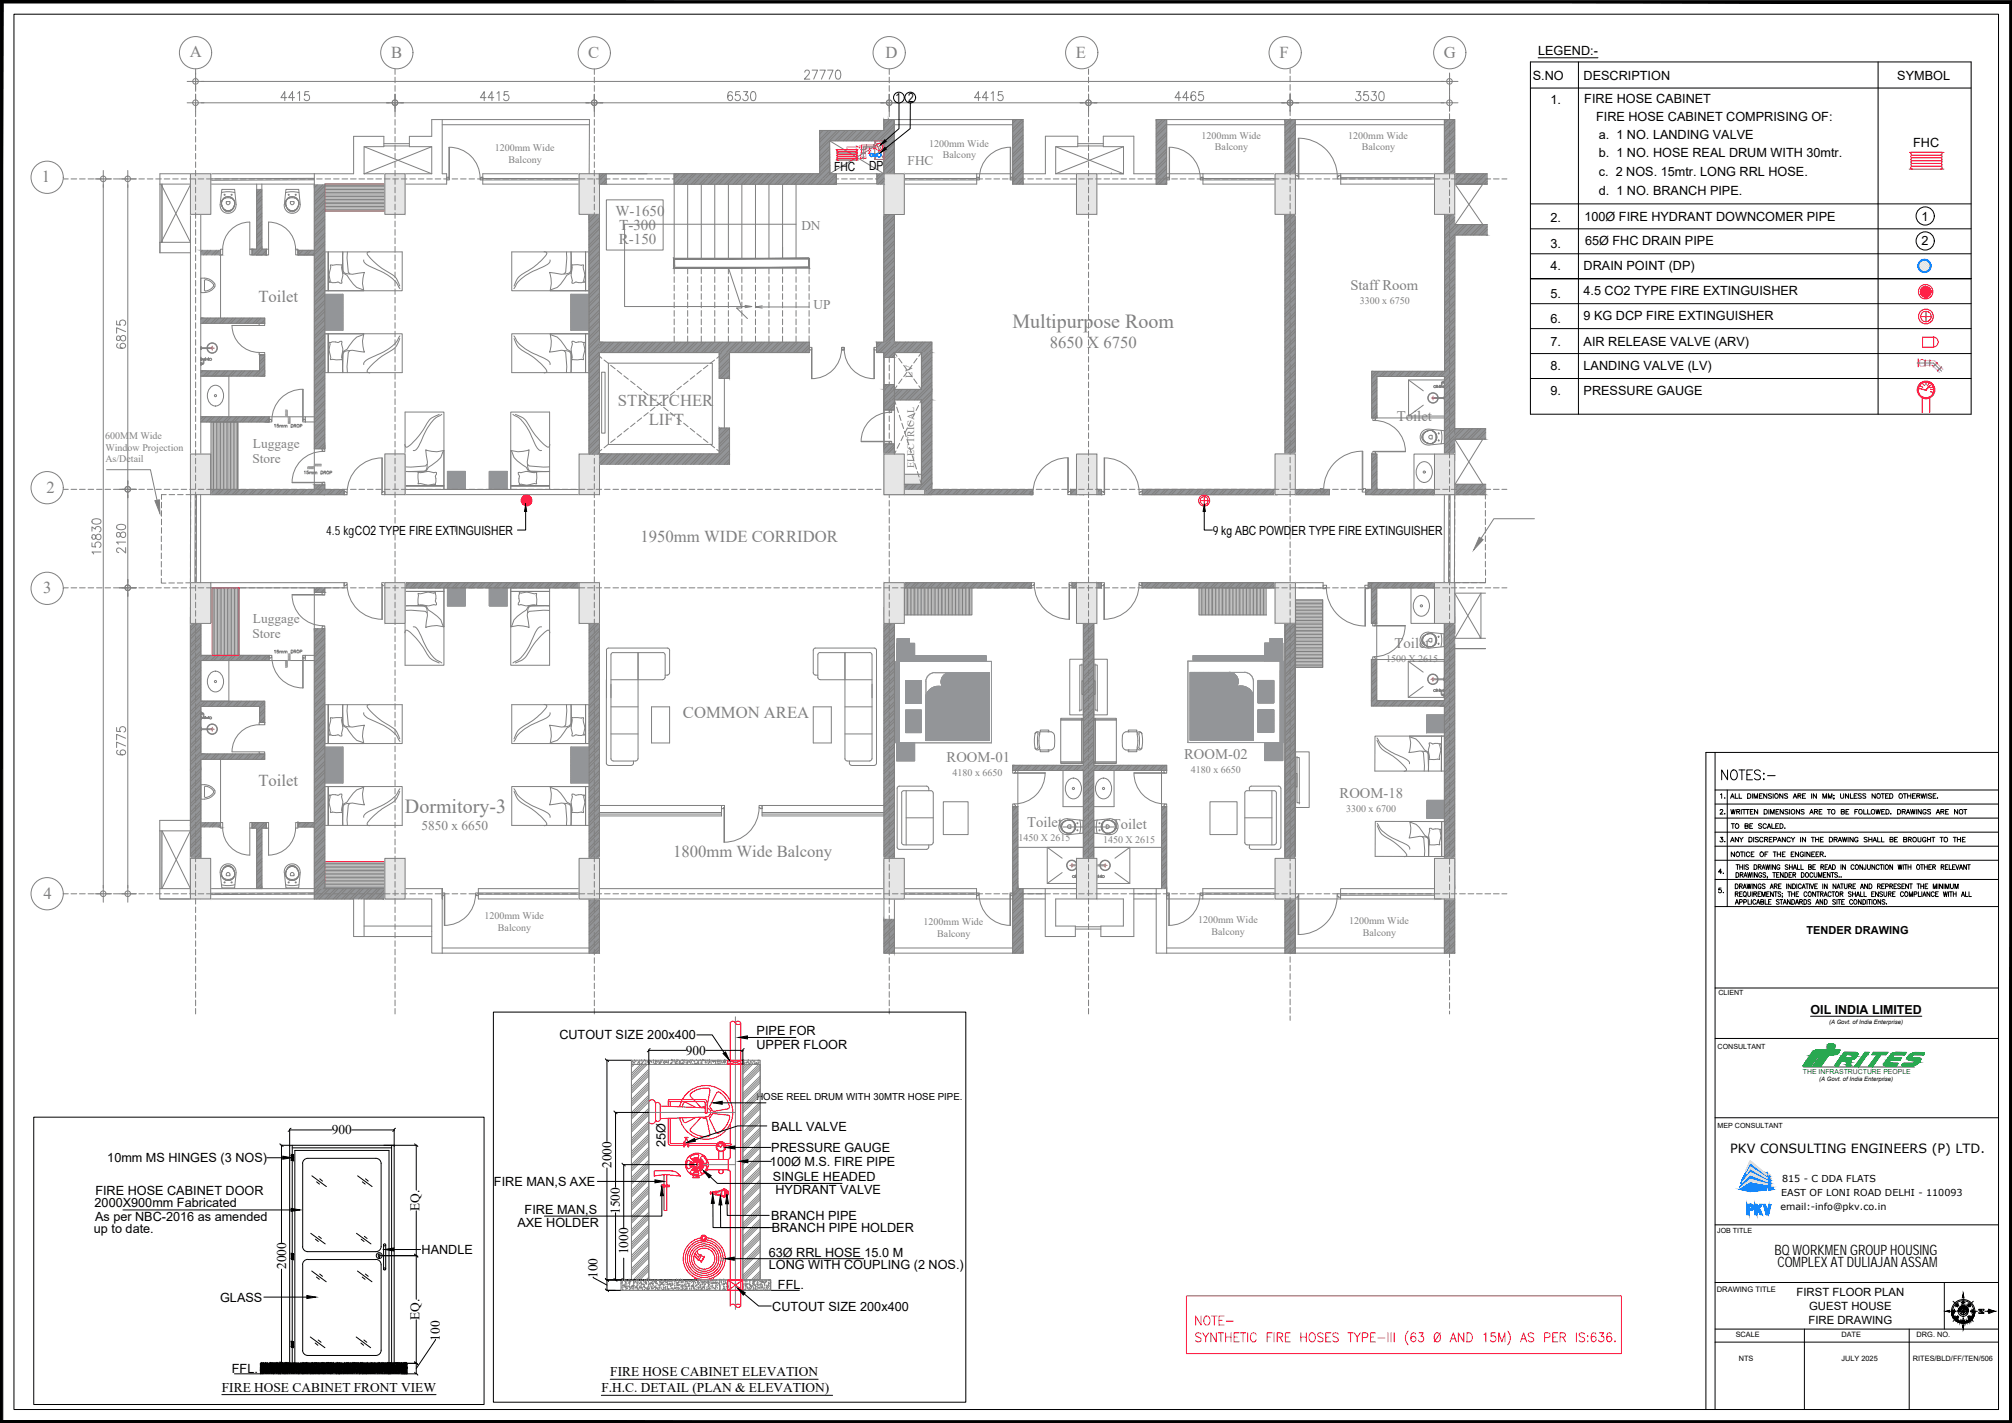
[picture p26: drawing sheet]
<svg xmlns="http://www.w3.org/2000/svg" width="594mm" height="420mm" viewBox="0 0 594 420" stroke-linecap="round" stroke-linejoin="round" font-family="sans-serif">
<defs><g id="words">
<g font-size="6.2" fill="#808080">
<text x="236.7" y="24.7">27770</text>
<text x="82.2" y="31">4415</text>
<text x="141.1" y="31">4415</text>
<text x="214.1" y="31">6530</text>
<text x="286.8" y="31">4415</text>
<text x="346.1" y="31">4465</text>
<text x="399.3" y="31">3530</text>
<text x="38.5" y="104.1" transform="rotate(-90 38.5 104.1)">6875</text>
<text x="31" y="164.7" transform="rotate(-90 31 164.7)">15830</text>
<text x="38.5" y="164.4" transform="rotate(-90 38.5 164.4)">2180</text>
<text x="38.5" y="224" transform="rotate(-90 38.5 224)">6775</text>
</g>
<text font-size="6.2" x="507.3" y="231.4">NOTES:-</text>
<g font-size="5.9" fill="#808080">
<text x="298.9" y="96.9">Multipurpose Room</text>
<text x="119.6" y="240.1">Dormitory-3</text>
</g>
<g font-size="4.9" fill="#808080">
<text x="56.1" y="17">A</text>
<text x="115.5" y="17">B</text>
<text x="173.7" y="17">C</text>
<text x="261.5" y="17">D</text>
<text x="317.7" y="17">E</text>
<text x="377.8" y="17">F</text>
<text x="426.3" y="17">G</text>
<text x="12.4" y="53.8">1</text>
<text x="76.3" y="89.3">Toilet</text>
<text x="309.9" y="102.7">8650 X 6750</text>
<text x="182.5" y="120">STRETCHER</text>
<text x="191.5" y="125.6">LIFT</text>
<text x="13.8" y="145.5">2</text>
<text x="189.2" y="160.1">1950mm WIDE CORRIDOR</text>
<text x="12.8" y="175.2">3</text>
<text x="201.6" y="211.9">COMMON AREA</text>
<text x="76.3" y="232.2">Toilet</text>
<text x="198.7" y="253">1800mm Wide Balcony</text>
<text x="12.9" y="265.3">4</text>
</g>
<g font-size="4.4" fill="#808080">
<text x="181.7" y="63.8">W-1650</text>
<text x="182.8" y="72">R-150</text>
<text x="182.9" y="67.9">T-300</text>
</g>
<g font-size="4.4">
<text x="506.9" y="241.7">2.</text>
<text x="506.9" y="249.8">3.</text>
<text x="506.6" y="259.3">4.</text>
<text x="510.1" y="264.9" transform="rotate(-90 510.1 264.9)">5.</text>
</g>
<g font-size="4.3" fill="#808080">
<text x="398.7" y="85.5">Staff Room</text>
<text x="412.5" y="124.2">Toilet</text>
<text x="411.8" y="191.5">Toilet</text>
<text x="279.5" y="224.9">ROOM-01</text>
<text x="349.6" y="224">ROOM-02</text>
<text x="395.5" y="235.6">ROOM-18</text>
<text x="303.3" y="244.3">Toilet</text>
<text x="328.3" y="244.7">Toilet</text>
</g>
<g font-size="4.2">
<text x="524" y="370.5">BQ WORKMEN GROUP HOUSING</text>
<text x="524.8" y="374">COMPLEX AT DULIAJAN ASSAM</text>
</g>
<g font-size="4">
<text x="510.5" y="237.1" transform="rotate(-90 510.5 237.1)">1.</text>
<text x="202.5" y="311.4">900</text>
<text x="98" y="334.9">900</text>
<text x="180.6" y="344.8" transform="rotate(-90 180.6 344.8)">2000</text>
<text x="123.9" y="357.5" transform="rotate(-90 123.9 357.5)">EQ.</text>
<text x="183.1" y="358.4" transform="rotate(-90 183.1 358.4)">1500</text>
<text x="185.5" y="370.4" transform="rotate(-90 185.5 370.4)">1000</text>
<text x="84.5" y="374.7" transform="rotate(-90 84.5 374.7)">2000</text>
<text x="176.5" y="377.4" transform="rotate(-90 176.5 377.4)">100</text>
<text x="123.9" y="389.7" transform="rotate(-90 123.9 389.7)">EQ.</text>
<text x="129.9" y="395.8" transform="rotate(-90 129.9 395.8)">100</text>
<text x="180.2" y="406.4">FIRE HOSE CABINET ELEVATION</text>
<text x="65.5" y="410.9">FIRE HOSE CABINET FRONT VIEW</text>
<text x="177.6" y="411.1">F.H.C. DETAIL (PLAN &amp; ELEVATION)</text>
</g>
<g font-size="3.9" fill="#808080">
<text x="268" y="48.8">FHC</text>
<text x="236.6" y="68">DN</text>
<text x="240.2" y="91.3">UP</text>
<text x="74.6" y="136.8">Store</text>
<text x="74.7" y="132.4">Luggage</text>
<text x="74.7" y="183.9">Luggage</text>
<text x="74.6" y="188.3">Store</text>
<text x="124.4" y="245.2">5850 x 6650</text>
</g>
<text font-size="3.8" x="510.9" y="340.3">PKV CONSULTING ENGINEERS (P) LTD.</text>
<g font-size="3.7">
<text x="454.2" y="16.3">LEGEND:-</text>
<text x="452.6" y="23.5">S.NO</text>
<text x="467.6" y="23.7">DESCRIPTION</text>
<text x="560.2" y="23.7">SYMBOL</text>
<text x="264.4" y="30.1">1</text>
<text x="268.1" y="30.1">2</text>
<text x="457.8" y="30.6">1.</text>
<text x="467.8" y="30.4">FIRE HOSE CABINET</text>
<text x="471.3" y="35.6">FIRE HOSE CABINET COMPRISING OF:</text>
<text x="472.1" y="40.9">a. 1 NO. LANDING VALVE</text>
<text x="472.1" y="46.4">b. 1 NO. HOSE REAL DRUM WITH 30mtr.</text>
<text x="564.9" y="43.3">FHC</text>
<text x="246.3" y="50.6">FHC</text>
<text x="256.6" y="50.1">DP</text>
<text x="472.1" y="51.9">c. 2 NOS. 15mtr. LONG RRL HOSE.</text>
<text x="472.1" y="57.5">d. 1 NO. BRANCH PIPE.</text>
<text x="457.8" y="65.6">2.</text>
<text x="467.8" y="65.2">100Ø FIRE HYDRANT DOWNCOMER PIPE</text>
<text x="567.3" y="65.1">1</text>
<text x="457.8" y="73.2">3.</text>
<text x="468" y="72.4">65Ø FHC DRAIN PIPE</text>
<text x="567.3" y="72.5">2</text>
<text x="457.8" y="79.8">4.</text>
<text x="467.6" y="79.7">DRAIN POINT (DP)</text>
<text x="457.8" y="88">5.</text>
<text x="467.5" y="87.2">4.5 CO2 TYPE FIRE EXTINGUISHER</text>
<text x="457.8" y="95.4">6.</text>
<text x="467.6" y="94.6">9 KG DCP FIRE EXTINGUISHER</text>
<text x="457.8" y="102">7.</text>
<text x="467.6" y="102">AIR RELEASE VALVE (ARV)</text>
<text x="457.8" y="109.4">8.</text>
<text x="467.6" y="109.4">LANDING VALVE (LV)</text>
<text x="457.8" y="116.8">9.</text>
<text x="467.6" y="116.8">PRESSURE GAUGE</text>
<text x="96.3" y="157.9">4.5 kgCO2 TYPE FIRE EXTINGUISHER</text>
<text x="358.1" y="157.9">9kg ABC POWDER TYPE FIRE EXTINGUISHER</text>
<text x="534.6" y="299.3">OIL INDIA LIMITED</text>
<text x="223.4" y="305.7">PIPE FOR</text>
<text x="165.2" y="306.9">CUTOUT SIZE 200x400</text>
<text x="223.4" y="309.7">UPPER FLOOR</text>
<text x="227.8" y="333.8">BALL VALVE</text>
<text x="196.5" y="338.7" transform="rotate(-90 196.5 338.7)">25Ø</text>
<text x="227.7" y="340">PRESSURE GAUGE</text>
<text x="31.7" y="343.1">10mm MS HINGES (3 NOS)</text>
<text x="227.3" y="344.2">100Ø M.S. FIRE PIPE</text>
<text x="28.2" y="352.8">FIRE HOSE CABINET DOOR</text>
<text x="145.9" y="350.1">FIRE MAN,S AXE</text>
<text x="228.2" y="348.6">SINGLE HEADED</text>
<text x="229" y="352.5">HYDRANT VALVE</text>
<text x="27.9" y="356.4">2000X900mm Fabricated</text>
<text x="154.9" y="358.3">FIRE MAN,S</text>
<text x="27.7" y="364.1">up to date.</text>
<text x="28.1" y="360.5">As per NBC-2016 as amended</text>
<text x="152.8" y="362.2">AXE HOLDER</text>
<text x="227.7" y="360.2">BRANCH PIPE</text>
<text x="227.9" y="363.8">BRANCH PIPE HOLDER</text>
<text x="124.5" y="370.3">HANDLE</text>
<text x="227" y="371">63Ø RRL HOSE 15.0 M</text>
<text x="227" y="374.8">LONG WITH COUPLING (2 NOS.)</text>
<text x="229.7" y="380.5">FFL.</text>
<text x="65" y="384.4">GLASS</text>
<text x="228" y="387">CUTOUT SIZE 200x400</text>
<text x="68.5" y="405.3">FFL.</text>
</g>
<g font-size="3.5">
<text x="576.8" y="387">SW</text>
<text x="582.8" y="387" transform="rotate(-90 582.8 387)">NW</text>
<text x="582.8" y="390.5" transform="rotate(-90 582.8 390.5)">NE</text>
</g>
<g font-size="3.3">
<text x="530.5" y="382.7">FIRST FLOOR PLAN</text>
<text x="534.2" y="386.8">GUEST HOUSE</text>
<text x="534" y="390.8">FIRE DRAWING</text>
</g>
<text font-size="3.2" x="533.4" y="275.7">TENDER DRAWING</text>
<g font-size="3.1">
<text x="578.6" y="386.3">W</text>
<text x="576.8" y="390.2">SE</text>
<text x="578.6" y="390.9">E</text>
</g>
<g font-size="3" fill="#808080">
<text x="354.7" y="41.1">1200mm Wide</text>
<text x="398.1" y="41.1">1200mm Wide</text>
<text x="146.1" y="44.7">1200mm Wide</text>
<text x="274.3" y="43.3">1200mm Wide</text>
<text x="278.4" y="46.7">Balcony</text>
<text x="358.7" y="44.4">Balcony</text>
<text x="402.1" y="44.4">Balcony</text>
<text x="150.1" y="48.1">Balcony</text>
<text x="401.5" y="89.6">3300 x 6750</text>
<text x="269.5" y="111.5" transform="rotate(-90 269.5 111.5)">LV</text>
<text x="31" y="129.7">600MM Wide</text>
<text x="31.1" y="133.1">Window Projection</text>
<text x="31.1" y="136.5">As/Detail</text>
<text x="269.9" y="138.2" transform="rotate(-90 269.9 138.2)">ELECTRICAL</text>
<text x="409.3" y="195.5">1500 X 2615</text>
<text x="281.3" y="229">4180 x 6650</text>
<text x="351.6" y="228.1">4180 x 6650</text>
<text x="397.4" y="239.7">3300 x 6700</text>
<text x="300.7" y="248.4">1450 X 2615</text>
<text x="325.7" y="248.8">1450 X 2615</text>
<text x="143" y="271.4">1200mm Wide</text>
<text x="147" y="274.8">Balcony</text>
<text x="272.7" y="273.2">1200mm Wide</text>
<text x="353.8" y="272.7">1200mm Wide</text>
<text x="398.4" y="272.9">1200mm Wide</text>
<text x="276.7" y="276.6">Balcony</text>
<text x="357.7" y="276.1">Balcony</text>
<text x="402.4" y="276.3">Balcony</text>
</g>
<text font-size="2.9" x="223.3" y="324.9">HOSE REEL DRUM WITH 30MTR HOSE PIPE.</text>
<g font-size="2.8">
<text x="525.9" y="353">EAST OF LONI ROAD DELHI - 110093</text>
<text x="526.2" y="348.9">815 - C DDA FLATS</text>
<text x="525.7" y="357.3">email:-info@pkv.co.in</text>
</g>
<g font-size="2.6">
<text x="576.4" y="388.4">S</text>
<text x="581" y="388.4">N</text>
</g>
<g font-size="2.2">
<text x="506.9" y="381.4">DRAWING TITLE</text>
<text x="512.5" y="394.8">SCALE</text>
<text x="543.7" y="394.8">DATE</text>
<text x="565.9" y="394.8">DRG. NO.</text>
<text x="513.4" y="401.9">NTS</text>
<text x="543.7" y="401.9">JULY 2025</text>
<text x="564.8" y="401.9">RITES/BLD/FF/TEN/506</text>
</g>
<g font-size="2.1">
<text x="507.4" y="293.9">CLIENT</text>
<text x="507.2" y="309.6">CONSULTANT</text>
<text x="507.2" y="333">MEP CONSULTANT</text>
<text x="507" y="364">JOB TITLE</text>
</g>
<text font-size="2" fill="#009926" x="532.4" y="317">THE INFRASTRUCTURE PEOPLE</text>
<g font-size="1.8">
<text x="540.1" y="302.3">(A Govt. of India Enterprise)</text>
<text x="537.2" y="319.2">(A Govt. of India Enterprise)</text>
</g>
</g></defs>
<!-- layer: FORMATDRG -->
<path d="M4.1 4.2h586v412h-586z" fill="none" stroke="#000" stroke-width=".3"/>
<g fill="#000" stroke="#000" stroke-width=".3">
<path d="M.1 .2l.7 .7h592.6zM.1 .2h594l-.7 .7z"/>
<path d="M594.1 .2l-.7 .7v418.6zM594.1 .2v420l-.7-.7z"/>
<path d="M.8 .9l-.7 419.3 .7-.7zM.1 .2l.7 .7-.7 419.3z"/>
<path d="M.8 419.5l593.3 .7-.7-.7zM.8 419.5l593.3 .7h-594z"/>
</g>
<!-- layer: Arch. Window -->
<g fill="none" stroke="#808080" stroke-width=".3">
<path d="M47.6 54.5l8.6 17M56.3 54.5l-8.7 17M107.5 43.3l20 8M127.5 43.3l-19.9 8M245 41.6l16 9.7M261 41.6l-16 9.7M311.7 43.3l20 8M331.7 43.3l-20 8M429.6 54.4l8.2 11.9M437.8 54.4l-8.2 11.9M429.5 129.7l8.3 13.3M437.8 129.7l-8.2 13.3"/>
<path d="M429.5 175.1l7.8 13.4M437.3 175.1l-7.8 13.4M47.9 245.3l8.3 17.1M56.2 245.3l-8.4 17.1"/>
</g>
<!-- layer: Arch. BW Hatch -->
<g fill="none" stroke="#808080" stroke-width=".3">
<path d="M95.9 54.7h17.7M95.9 55.1h17.7M95.9 55.5h17.7M95.9 56h17.7M95.9 56.4h17.7M95.9 56.8h17.7M95.9 57.2h17.7M95.9 57.6h17.7M95.9 58h17.7M95.9 58.5h17.7M95.9 58.9h17.7M95.9 59.3h17.7"/>
<path d="M95.9 59.7h17.7M95.9 60.1h17.7M95.9 60.5h17.7M95.9 61h17.7M95.9 61.4h17.7M95.9 61.8h17.7M95.9 62.2h17.7M62.6 124.6v19.9M63 124.6v19.9M63.5 124.6v19.9M63.9 124.6v19.9M64.3 124.6v19.9"/>
<path d="M64.7 124.6v19.9M65.1 124.6v19.9M65.5 124.6v19.9M66 124.6v19.9M66.4 124.6v19.9M66.8 124.6v19.9M67.2 124.6v19.9M67.6 124.6v19.9M68 124.6v19.9M68.5 124.6v19.9M68.9 124.6v19.9M69.3 124.6v19.9"/>
<path d="M69.7 124.6v19.9M70.1 124.6v19.9M63 173.6v19.9M63.4 173.6v19.9M63.8 173.6v19.9M64.2 173.6v19.9M64.7 173.6v19.9M65 173.6v19.9M65.5 173.6v19.9M65.9 173.6v19.9M66.3 173.6v19.9M66.7 173.6v19.9"/>
<path d="M67.2 173.6v19.9M67.6 173.6v19.9M68 173.6v19.9M68.4 173.6v19.9M68.8 173.6v19.9M69.2 173.6v19.9M69.7 173.6v19.9M70.1 173.6v19.9M70.5 173.6v19.9M267.1 173.6v8M267.6 173.6v8M267.9 173.6v8"/>
<path d="M268.4 173.6v8M268.8 173.6v8M269.2 173.6v8M269.6 173.6v8M270.1 173.6v8M270.4 173.6v8M270.9 173.6v8M271.3 173.6v8M271.7 173.6v8M272.1 173.6v8M272.6 173.6v8M272.9 173.6v8"/>
<path d="M273.4 173.6v8M273.8 173.6v8M274.2 173.6v8M274.6 173.6v8M275.1 173.6v8M275.5 173.6v8M275.9 173.6v8M276.3 173.6v8M276.7 173.6v8M277.1 173.6v8M277.6 173.6v8M278 173.6v8"/>
<path d="M278.4 173.6v8M278.8 173.6v8M279.2 173.6v8M279.6 173.6v8M280 173.6v8M280.5 173.6v8M280.9 173.6v8M281.3 173.6v8M281.7 173.6v8M282.1 173.6v8M282.5 173.6v8M283 173.6v8"/>
<path d="M283.4 173.6v8M283.8 173.6v8M284.2 173.6v8M284.6 173.6v8M285 173.6v8M285.5 173.6v8M285.9 173.6v8M286.3 173.6v8M286.7 173.6v8M287 173.6v8h-20M354 173.6v8h20M354.3 173.6v8"/>
<path d="M354.7 173.6v8M355.1 173.6v8M355.5 173.6v8M356 173.6v8M356.4 173.6v8M356.8 173.6v8M357.2 173.6v8M357.6 173.6v8M358 173.6v8M358.5 173.6v8M358.9 173.6v8M359.3 173.6v8"/>
<path d="M359.7 173.6v8M360.1 173.6v8M360.6 173.6v8M360.9 173.6v8M361.4 173.6v8M361.8 173.6v8M362.2 173.6v8M362.6 173.6v8M363.1 173.6v8M363.4 173.6v8M363.9 173.6v8M364.3 173.6v8"/>
<path d="M364.7 173.6v8M365.1 173.6v8M365.6 173.6v8M365.9 173.6v8M366.4 173.6v8M366.8 173.6v8M367.2 173.6v8M367.6 173.6v8M368.1 173.6v8M368.5 173.6v8M368.9 173.6v8M369.3 173.6v8"/>
<path d="M369.7 173.6v8M370.1 173.6v8M370.6 173.6v8M371 173.6v8M371.4 173.6v8M371.8 173.6v8M372.2 173.6v8M372.6 173.6v8M373.1 173.6v8M373.5 173.6v8M373.9 173.6v8M382.5 177.1h8v20h-8z"/>
<path d="M382.5 179.9h8M382.5 179.5h8M382.5 179h8M382.5 178.6h8M382.5 178.2h8M382.5 177.8h8M382.5 177.4h8M390.5 177.1v20M382.5 196.9h8M382.5 196.6h8M382.5 196.1h8M382.5 195.7h8"/>
<path d="M382.5 195.3h8M382.5 194.9h8M382.5 194.4h8M382.5 194.1h8M382.5 193.6h8M382.5 193.2h8M382.5 192.8h8M382.5 192.4h8M382.5 191.9h8M382.5 191.6h8M382.5 191.1h8M382.5 190.7h8"/>
<path d="M382.5 190.3h8M382.5 189.9h8M382.5 189.4h8M382.5 189h8M382.5 188.6h8M382.5 188.2h8M382.5 187.8h8M382.5 187.4h8M382.5 186.9h8M382.5 186.5h8M382.5 186.1h8M382.5 185.7h8"/>
<path d="M382.5 185.3h8M382.5 184.9h8M382.5 184.4h8M382.5 184h8M382.5 183.6h8M382.5 183.2h8M382.5 182.8h8M382.5 182.4h8M382.5 181.9h8M382.5 181.5h8M382.5 181.1h8M382.5 180.7h8"/>
<path d="M382.5 180.3h8M95.9 259.9h17.7M95.9 259.5h17.7M95.9 259.1h17.7M95.9 258.7h17.7M95.9 258.3h17.7M95.9 257.9h17.7M95.9 257.4h17.7M95.9 257h17.7M95.9 256.6h17.7M95.9 256.2h17.7M95.9 255.8h17.7"/>
<path d="M95.9 255.4h17.7M95.9 254.9h17.7M95.9 254.5h17.7M95.9 262h17.7M95.9 261.6h17.7M95.9 261.2h17.7M95.9 260.8h17.7M95.9 260.4h17.7"/>
</g>
<!-- layer: RCC SLAB -->
<path d="M95.9 54.4h17.7v8h-17.7zM62.6 173.6h8v19.9h-8zM95.9 254.4h17.7v8h-17.7z" fill="none" stroke="#f26722" stroke-width=".3"/>
<!-- layer: furniture -->
<g fill="none" stroke="#939598" stroke-width=".3">
<path d="M95.9 86.9v5.3h5.3v-5.3M95.9 97.5v-5.3h5.3v5.3M168.6 97.5v-5.3h5.4v5.3M168.6 86.9v5.3h5.4v-5.3M132.1 139.2h5.3v5.3h-5.3M149.8 139.2h-5.3v5.3h5.3M132.1 173.6h5.3v5.3h-5.3M149.8 173.6h-5.3v5.3h5.3M264.1 195.3v24M265.5 195.3v24M270.1 195.3v-5.4h-5.4v5.4h28v24h-28v5.4h5.4v-5.4M276 198.6a2.69 2.69 0 0 0-2.6 2.7"/>
<path d="M276.1 198.6h16v20.1h-18.7v-17.4M280.5 198.6a2.67 2.67 0 0 0-2.1 4.2 3.9 3.9 0 0 0-5 2.6M286.7 198.6v20.1M288.1 198.6v20.1M289.4 198.6v20.1M290.8 198.6v20.1M352.7 198.5v20.1M354.1 198.5v20.1M355.4 198.5v20.1M356.8 198.5v20.1M362.9 198.5a2.67 2.67 0 0 1 2.2 4.2 3.9 3.9 0 0 1 5 2.7M367.4 198.5a2.69 2.69 0 0 1 2.7 2.7v17.4h-18.7v-20.1h16"/>
<path d="M373.4 195.2v-5.3h5.4v5.3h-28.1v24h28.1v5.4h-5.4v-5.4M378 195.2v24M379.4 195.2v24M267.4 201h4.6v6.6h-4.6zM267.4 209.6h4.6v6.7h-4.6zM274.7 203.5v15.2M276.1 202.8v15.9M367.4 202.7v15.9M368.8 203.4v15.2M371.4 200.9h4.7v6.7h-4.7zM371.4 209.6h4.7v6.6h-4.7zM421.2 216.4v-5.3h5.4v5.4"/>
<path d="M95.9 231.2v-5.3h5.3v5.3M95.9 220.6v5.3h5.3v-5.3M168.6 231.2v-5.3h5.4v5.3M168.6 220.6v5.3h5.4v-5.3M421.3 241.6l.1-5.3h5.3l-.1 5.4"/>
</g>
<!-- layer: WARNA FURN -->
<g fill="none" stroke="#939598" stroke-width=".3">
<path d="M95.9 92.1h5.3M95.9 92h5.3M95.9 91.9h5.3M95.9 91.8h5.3M95.9 91.7h5.3M95.9 91.6h5.3M95.9 91.5h5.3M95.9 91.4h5.3M95.9 91.3h5.3M95.9 91.2h5.3M95.9 91.1h5.3M95.9 91h5.3"/>
<path d="M95.9 90.9h5.3M95.9 90.8h5.3M95.9 90.7h5.3M95.9 90.6h5.3M95.9 90.5h5.3M95.9 90.4h5.3M95.9 90.3h5.3M95.9 90.2h5.3M95.9 90.1h5.3M95.9 90h5.3M95.9 89.9h5.3M95.9 89.8h5.3"/>
<path d="M95.9 89.7h5.3M95.9 89.6h5.3M95.9 89.5h5.3M95.9 89.4h5.3M95.9 89.3h5.3M95.9 89.2h5.3M95.9 89.1h5.3M95.9 89h5.3M95.9 88.9h5.3M95.9 88.8h5.3M95.9 88.7h5.3M95.9 88.6h5.3"/>
<path d="M95.9 88.5h5.3M95.9 88.4h5.3M95.9 88.3h5.3M95.9 88.2h5.3M95.9 88.1h5.3M95.9 88h5.3M95.9 87.9h5.3M95.9 87.8h5.3M95.9 87.7h5.3M95.9 87.6h5.3M95.9 87.5h5.3M95.9 87.4h5.3"/>
<path d="M95.9 87.3h5.3M95.9 87.2h5.3M95.9 87.1h5.3M95.9 87h5.3M95.9 86.9h5.3M95.9 92.3h5.3M95.9 92.4h5.3M95.9 92.5h5.3M95.9 92.6h5.3M95.9 92.7h5.3M95.9 92.8h5.3M95.9 92.9h5.3"/>
<path d="M95.9 93h5.3M95.9 93.1h5.3M95.9 93.2h5.3M95.9 93.3h5.3M95.9 93.4h5.3M95.9 93.5h5.3M95.9 93.6h5.3M95.9 93.7h5.3M95.9 93.8h5.3M95.9 93.9h5.3M95.9 94h5.3M95.9 94.1h5.3"/>
<path d="M95.9 94.2h5.3M95.9 94.3h5.3M95.9 94.4h5.3M95.9 94.5h5.3M95.9 94.6h5.3M95.9 94.7h5.3M95.9 94.8h5.3M95.9 94.9h5.3M95.9 95h5.3M95.9 95.1h5.3M95.9 95.2h5.3M95.9 95.3h5.3"/>
<path d="M95.9 95.4h5.3M95.9 95.5h5.3M95.9 95.6h5.3M95.9 95.7h5.3M95.9 95.8h5.3M95.9 95.9h5.3M95.9 96h5.3M95.9 96.1h5.3M95.9 96.2h5.3M95.9 96.3h5.3M95.9 96.4h5.3M95.9 96.5h5.3"/>
<path d="M95.9 96.6h5.3M95.9 96.7h5.3M95.9 96.8h5.3M95.9 96.9h5.3M95.9 97h5.3M95.9 97.1h5.3M95.9 97.2h5.3M95.9 97.3h5.3M95.9 97.4h5.3M95.9 97.5h5.3M168.6 92.1h5.4M168.6 92h5.4"/>
<path d="M168.6 91.9h5.4M168.6 91.8h5.4M168.6 91.7h5.4M168.6 91.6h5.4M168.6 91.5h5.4M168.6 91.4h5.4M168.6 91.3h5.4M168.6 91.2h5.4M168.6 91.1h5.4M168.6 91h5.4M168.6 90.9h5.4M168.6 90.8h5.4"/>
<path d="M168.6 90.7h5.4M168.6 90.6h5.4M168.6 90.5h5.4M168.6 90.4h5.4M168.6 90.3h5.4M168.6 90.2h5.4M168.6 90.1h5.4M168.6 90h5.4M168.6 89.9h5.4M168.6 89.8h5.4M168.6 89.7h5.4M168.6 89.6h5.4"/>
<path d="M168.6 89.5h5.4M168.6 89.4h5.4M168.6 89.3h5.4M168.6 89.2h5.4M168.6 89.1h5.4M168.6 89h5.4M168.6 88.9h5.4M168.6 88.8h5.4M168.6 88.7h5.4M168.6 88.6h5.4M168.6 88.5h5.4M168.6 88.4h5.4"/>
<path d="M168.6 88.3h5.4M168.6 88.2h5.4M168.6 88.1h5.4M168.6 88h5.4M168.6 87.9h5.4M168.6 87.8h5.4M168.6 87.7h5.4M168.6 87.6h5.4M168.6 87.5h5.4M168.6 87.4h5.4M168.6 87.3h5.4M168.6 87.2h5.4"/>
<path d="M168.6 87.1h5.4M168.6 87h5.4M168.6 86.9h5.4M168.6 92.3h5.4M168.6 92.4h5.4M168.6 92.5h5.4M168.6 92.6h5.4M168.6 92.7h5.4M168.6 92.8h5.4M168.6 92.9h5.4M168.6 93h5.4M168.6 93.1h5.4"/>
<path d="M168.6 93.2h5.4M168.6 93.3h5.4M168.6 93.4h5.4M168.6 93.5h5.4M168.6 93.6h5.4M168.6 93.7h5.4M168.6 93.8h5.4M168.6 93.9h5.4M168.6 94h5.4M168.6 94.1h5.4M168.6 94.2h5.4M168.6 94.3h5.4"/>
<path d="M168.6 94.4h5.4M168.6 94.5h5.4M168.6 94.6h5.4M168.6 94.7h5.4M168.6 94.8h5.4M168.6 94.9h5.4M168.6 95h5.4M168.6 95.1h5.4M168.6 95.2h5.4M168.6 95.3h5.4M168.6 95.4h5.4M168.6 95.5h5.4"/>
<path d="M168.6 95.6h5.4M168.6 95.7h5.4M168.6 95.8h5.4M168.6 95.9h5.4M168.6 96h5.4M168.6 96.1h5.4M168.6 96.2h5.4M168.6 96.3h5.4M168.6 96.4h5.4M168.6 96.5h5.4M168.6 96.6h5.4M168.6 96.7h5.4"/>
<path d="M168.6 96.8h5.4M168.6 96.9h5.4M168.6 97h5.4M168.6 97.1h5.4M168.6 97.2h5.4M168.6 97.3h5.4M168.6 97.4h5.4M168.6 97.5h5.4M132.1 139.2v5.3M132.2 139.2v5.3M132.3 139.2v5.3M132.4 139.2v5.3"/>
<path d="M132.5 139.2v5.3M132.6 139.2v5.3M132.7 139.2v5.3M132.8 139.2v5.3M132.9 139.2v5.3M133 139.2v5.3M133.1 139.2v5.3M133.2 139.2v5.3M133.3 139.2v5.3M133.4 139.2v5.3M133.5 139.2v5.3M133.6 139.2v5.3"/>
<path d="M133.7 139.2v5.3M133.8 139.2v5.3M133.9 139.2v5.3M134 139.2v5.3M134.1 139.2v5.3M134.2 139.2v5.3M134.3 139.2v5.3M134.4 139.2v5.3M134.5 139.2v5.3M134.6 139.2v5.3M134.7 139.2v5.3M134.8 139.2v5.3"/>
<path d="M134.9 139.2v5.3M135 139.2v5.3M135.1 139.2v5.3M135.2 139.2v5.3M135.3 139.2v5.3M135.4 139.2v5.3M135.5 139.2v5.3M135.6 139.2v5.3M135.7 139.2v5.3M135.8 139.2v5.3M135.9 139.2v5.3M136 139.2v5.3"/>
<path d="M136.1 139.2v5.3M136.2 139.2v5.3M136.3 139.2v5.3M136.4 139.2v5.3M136.5 139.2v5.3M136.6 139.2v5.3M136.7 139.2v5.3M136.8 139.2v5.3M136.9 139.2v5.3M137 139.2v5.3M137.1 139.2v5.3M137.2 139.2v5.3"/>
<path d="M137.3 139.2v5.3M137.4 139.2v5.3M144.5 139.2v5.3M144.6 139.2v5.3M144.7 139.2v5.3M144.8 139.2v5.3M144.9 139.2v5.3M145 139.2v5.3M145.1 139.2v5.3M145.2 139.2v5.3M145.3 139.2v5.3M145.4 139.2v5.3"/>
<path d="M145.5 139.2v5.3M145.6 139.2v5.3M145.7 139.2v5.3M145.8 139.2v5.3M145.9 139.2v5.3M146 139.2v5.3M146.1 139.2v5.3M146.2 139.2v5.3M146.3 139.2v5.3M146.4 139.2v5.3M146.5 139.2v5.3M146.6 139.2v5.3"/>
<path d="M146.7 139.2v5.3M146.8 139.2v5.3M146.9 139.2v5.3M147 139.2v5.3M147.1 139.2v5.3M147.2 139.2v5.3M147.3 139.2v5.3M147.4 139.2v5.3M147.5 139.2v5.3M147.6 139.2v5.3M147.7 139.2v5.3M147.8 139.2v5.3"/>
<path d="M147.9 139.2v5.3M148 139.2v5.3M148.1 139.2v5.3M148.2 139.2v5.3M148.3 139.2v5.3M148.4 139.2v5.3M148.5 139.2v5.3M148.6 139.2v5.3M148.8 139.2v5.3M148.9 139.2v5.3M149 139.2v5.3M149.1 139.2v5.3"/>
<path d="M149.2 139.2v5.3M149.3 139.2v5.3M149.4 139.2v5.3M149.5 139.2v5.3M149.6 139.2v5.3M149.7 139.2v5.3M149.8 139.2v5.3M132.1 173.6v5.3M132.2 173.6v5.3M132.3 173.6v5.3M132.4 173.6v5.3M132.5 173.6v5.3"/>
<path d="M132.6 173.6v5.3M132.7 173.6v5.3M132.8 173.6v5.3M132.9 173.6v5.3M133 173.6v5.3M133.1 173.6v5.3M133.2 173.6v5.3M133.3 173.6v5.3M133.4 173.6v5.3M133.5 173.6v5.3M133.6 173.6v5.3M133.7 173.6v5.3"/>
<path d="M133.8 173.6v5.3M133.9 173.6v5.3M134 173.6v5.3M134.1 173.6v5.3M134.2 173.6v5.3M134.3 173.6v5.3M134.4 173.6v5.3M134.5 173.6v5.3M134.6 173.6v5.3M134.7 173.6v5.3M134.8 173.6v5.3M134.9 173.6v5.3"/>
<path d="M135 173.6v5.3M135.1 173.6v5.3M135.2 173.6v5.3M135.3 173.6v5.3M135.4 173.6v5.3M135.5 173.6v5.3M135.6 173.6v5.3M135.7 173.6v5.3M135.8 173.6v5.3M135.9 173.6v5.3M136 173.6v5.3M136.1 173.6v5.3"/>
<path d="M136.2 173.6v5.3M136.3 173.6v5.3M136.4 173.6v5.3M136.5 173.6v5.3M136.6 173.6v5.3M136.7 173.6v5.3M136.8 173.6v5.3M136.9 173.6v5.3M137 173.6v5.3M137.1 173.6v5.3M137.2 173.6v5.3M137.3 173.6v5.3"/>
<path d="M137.4 173.6v5.3M144.5 173.6v5.3M144.6 173.6v5.3M144.7 173.6v5.3M144.8 173.6v5.3M144.9 173.6v5.3M145 173.6v5.3M145.1 173.6v5.3M145.2 173.6v5.3M145.3 173.6v5.3M145.4 173.6v5.3M145.5 173.6v5.3"/>
<path d="M145.6 173.6v5.3M145.7 173.6v5.3M145.8 173.6v5.3M145.9 173.6v5.3M146 173.6v5.3M146.1 173.6v5.3M146.2 173.6v5.3M146.3 173.6v5.3M146.4 173.6v5.3M146.5 173.6v5.3M146.6 173.6v5.3M146.7 173.6v5.3"/>
<path d="M146.8 173.6v5.3M146.9 173.6v5.3M147 173.6v5.3M147.1 173.6v5.3M147.2 173.6v5.3M147.3 173.6v5.3M147.4 173.6v5.3M147.5 173.6v5.3M147.6 173.6v5.3M147.7 173.6v5.3M147.8 173.6v5.3M147.9 173.6v5.3"/>
<path d="M148 173.6v5.3M148.1 173.6v5.3M148.2 173.6v5.3M148.3 173.6v5.3M148.4 173.6v5.3M148.5 173.6v5.3M148.6 173.6v5.3M148.8 173.6v5.3M148.9 173.6v5.3M149 173.6v5.3M149.1 173.6v5.3M149.2 173.6v5.3"/>
<path d="M149.3 173.6v5.3M149.4 173.6v5.3M149.5 173.6v5.3M149.6 173.6v5.3M149.7 173.6v5.3M149.8 173.6v5.3M264.2 198.7h1.3M264.2 198.8h1.3M264.2 198.9h1.3M264.2 199h1.3M264.2 199.1h1.3M264.2 199.2h1.3"/>
<path d="M264.2 199.3h1.3M264.2 199.4h1.3M264.2 199.5h1.3M264.2 199.6h1.3M264.2 199.7h1.3M264.2 199.8h1.3M264.2 199.9h1.3M264.2 198h1.3M264.2 198.1h1.3M264.2 198.2h1.3M264.2 198.3h1.3M264.2 198.4h1.3"/>
<path d="M264.2 198.5h1.3M264.2 195.4h1.3M264.2 195.5h1.3M264.2 195.6h1.3M264.2 195.7h1.3M264.2 195.8h1.3M264.2 195.9h1.3M264.2 196h1.3M264.2 196.1h1.3M264.2 196.2h1.3M264.2 196.3h1.3M264.2 196.4h1.3"/>
<path d="M264.2 196.5h1.3M264.2 196.6h1.3M264.2 196.7h1.3M264.2 196.8h1.3M264.2 196.9h1.3M264.2 197h1.3M264.2 197.1h1.3M264.2 197.2h1.3M264.2 197.3h1.3M264.2 197.4h1.3M264.2 197.5h1.3M264.2 197.6h1.3"/>
<path d="M264.2 197.7h1.3M264.2 197.8h1.3M264.2 197.9h1.3M264.7 190h5.4M264.7 190.1h5.4M264.7 190.2h5.4M264.7 190.3h5.4M264.7 190.4h5.4M264.7 190.5h5.4M264.7 190.6h5.4M264.7 190.7h5.4M264.7 190.8h5.4"/>
<path d="M264.7 190.9h5.4M264.7 191h5.4M264.7 191.1h5.4M264.7 191.2h5.4M264.7 191.3h5.4M264.7 191.4h5.4M264.7 191.5h5.4M264.7 191.6h5.4M264.7 191.7h5.4M264.7 191.8h5.4M264.7 191.9h5.4M264.7 192h5.4"/>
<path d="M264.7 192.1h5.4M264.7 192.2h5.4M264.7 192.3h5.4M264.7 192.4h5.4M264.7 192.5h5.4M264.7 192.6h5.4M264.7 192.7h5.4M264.7 192.8h5.4M264.7 192.9h5.4M264.7 193h5.4M264.7 193.1h5.4M264.7 193.2h5.4"/>
<path d="M264.7 193.3h5.4M264.7 193.4h5.4M264.7 193.5h5.4M264.7 193.6h5.4M264.7 193.7h5.4M264.7 193.8h5.4M264.7 193.9h5.4M264.7 194h5.4M264.7 194.1h5.4M264.7 194.2h5.4M264.7 194.3h5.4M264.7 194.4h5.4"/>
<path d="M264.7 194.5h5.4M264.7 194.6h5.4M264.7 194.7h5.4M264.7 194.8h5.4M264.7 194.9h5.4M264.7 195h5.4M264.7 195.1h5.4M264.7 195.2h5.4M264.9 188.6v1.1M265 188.6v1.1M265.1 188.6v1.1M265.2 188.6v1.1"/>
<path d="M265.3 188.6v1.1M265.4 188.6v1.1M265.5 188.6v1.1M265.6 188.6v1.1M265.7 188.6v1.1M265.8 188.6v1.1M265.9 188.6v1.1M266 188.6v1.1M266.1 188.6v1.1M266.2 188.6v1.1M266.3 188.6v1.1M266.4 188.6v1.1"/>
<path d="M266.5 188.6v1.1M266.6 188.6v1.1M266.7 188.6v1.1M266.8 188.6v1.1M266.9 188.6v1.1M267 188.6v1.1M267.1 188.6v1.1M267.2 188.6v1.1M267.3 188.6v1.1M267.4 188.6v1.1M267.5 188.6v1.1M267.6 188.6v1.1"/>
<path d="M267.7 188.6v1.1M267.8 188.6v1.1M267.9 188.6v1.1M268 188.6v1.1M268.1 188.6v1.1M268.2 188.6v1.1M268.3 188.6v1.1M268.4 188.6v1.1M268.5 188.6v1.1M270.3 193.7h20.8v1.4h-20.8zM270.4 193.7v1.4M270.5 193.7v1.4"/>
<path d="M270.6 193.7v1.4M270.7 193.7v1.4M270.8 193.7v1.4M270.9 193.7v1.4M271 193.7v1.4M271.1 193.7v1.4M271.2 193.7v1.4M271.3 193.7v1.4M271.4 193.7v1.4M271.5 193.7v1.4M271.6 193.7v1.4M271.7 193.7v1.4"/>
<path d="M271.8 193.7v1.4M271.9 193.7v1.4M272 193.7v1.4M272.1 193.7v1.4M272.2 193.7v1.4M272.3 193.7v1.4M272.4 193.7v1.4M272.5 193.7v1.4M272.6 193.7v1.4M272.7 193.7v1.4M272.8 193.7v1.4M272.9 193.7v1.4"/>
<path d="M273 193.7v1.4M273.1 193.7v1.4M273.2 193.7v1.4M273.3 193.7v1.4M273.4 193.7v1.4M273.5 193.7v1.4M273.6 193.7v1.4M273.7 193.7v1.4M273.8 193.7v1.4M273.9 193.7v1.4M274 193.7v1.4M274.1 193.7v1.4"/>
<path d="M274.2 193.7v1.4M274.3 193.7v1.4M274.4 193.7v1.4M274.5 193.7v1.4M274.6 193.7v1.4M274.7 193.7v1.4M274.8 193.7v1.4M274.9 193.7v1.4M275 193.7v1.4M275.1 193.7v1.4M275.2 193.7v1.4M275.3 193.7v1.4"/>
<path d="M275.4 193.7v1.4M275.5 193.7v1.4M275.6 193.7v1.4M275.7 193.7v1.4M275.8 193.7v1.4M275.9 193.7v1.4M276 193.7v1.4M276.1 193.7v1.4M276.2 193.7v1.4M276.3 193.7v1.4M276.4 193.7v1.4M276.5 193.7v1.4"/>
<path d="M276.6 193.7v1.4M276.7 193.7v1.4M276.8 193.7v1.4M276.9 193.7v1.4M277 193.7v1.4M277.1 193.7v1.4M277.2 193.7v1.4M277.3 193.7v1.4M277.4 193.7v1.4M277.5 193.7v1.4M277.6 193.7v1.4M277.7 193.7v1.4"/>
<path d="M277.8 193.7v1.4M277.9 193.7v1.4M278 193.7v1.4M278.1 193.7v1.4M278.2 193.7v1.4M278.3 199.9h13.8M278.3 193.7v1.4M278.4 193.7v1.4M278.4 199.8h13.7M278.4 199.7h13.7M278.5 199.6h13.6M278.5 193.7v1.4"/>
<path d="M278.6 199.5h13.5M278.6 193.7v1.4M278.7 199.4h13.4M278.7 193.7v1.4M278.7 199.3h13.4M278.8 193.7v1.4M278.8 199.3h13.3M278.9 193.7v1.4M278.9 199.2h13.2M279 193.7v1.4M279.1 199.1h13M279.1 193.7v1.4"/>
<path d="M279.2 199h12.9M279.2 193.7v1.4M279.3 193.7v1.4M279.3 198.9h12.8M279.4 193.7v1.4M279.5 193.7v1.4M279.5 198.8h12.6M279.6 193.7v1.4M279.7 193.7v1.4M279.8 198.8h12.3M279.8 193.7v1.4M279.9 193.7v1.4"/>
<path d="M280 193.7v1.4M280 198.7h12.1M280.1 193.7v1.4M280.2 193.7v1.4M280.3 193.7v1.4M280.4 193.7v1.4M280.5 193.7v1.4M280.6 193.7v1.4M280.7 193.7v1.4M280.8 193.7v1.4M280.9 193.7v1.4M281 193.7v1.4"/>
<path d="M281.1 193.7v1.4M281.2 193.7v1.4M281.3 193.7v1.4M281.4 193.7v1.4M281.5 193.7v1.4M281.6 193.7v1.4M281.7 193.7v1.4M281.8 193.7v1.4M281.9 193.7v1.4M282 193.7v1.4M282.1 193.7v1.4M282.2 193.7v1.4"/>
<path d="M282.3 193.7v1.4M282.4 193.7v1.4M282.5 193.7v1.4M282.6 193.7v1.4M282.7 193.7v1.4M282.8 193.7v1.4M282.9 193.7v1.4M283 193.7v1.4M283.1 193.7v1.4M283.2 193.7v1.4M283.4 193.7v1.4M283.5 193.7v1.4"/>
<path d="M283.6 193.7v1.4M283.7 193.7v1.4M283.8 193.7v1.4M283.9 193.7v1.4M284 193.7v1.4M284.1 193.7v1.4M284.2 193.7v1.4M284.3 193.7v1.4M284.4 193.7v1.4M284.5 193.7v1.4M284.6 193.7v1.4M284.7 193.7v1.4"/>
<path d="M284.8 193.7v1.4M284.9 193.7v1.4M285 193.7v1.4M285.1 193.7v1.4M285.2 193.7v1.4M285.3 193.7v1.4M285.4 193.7v1.4M285.5 193.7v1.4M285.6 193.7v1.4M285.7 193.7v1.4M285.8 193.7v1.4M285.9 193.7v1.4"/>
<path d="M286 193.7v1.4M286.1 193.7v1.4M286.2 193.7v1.4M286.3 193.7v1.4M286.4 193.7v1.4M286.5 193.7v1.4M286.6 193.7v1.4M286.7 193.7v1.4M286.8 193.7v1.4M286.9 193.7v1.4M287 193.7v1.4M287.1 193.7v1.4"/>
<path d="M287.2 193.7v1.4M287.3 193.7v1.4M287.4 193.7v1.4M287.5 193.7v1.4M287.6 193.7v1.4M287.7 193.7v1.4M287.8 193.7v1.4M287.9 193.7v1.4M288 193.7v1.4M288.1 193.7v1.4M288.2 193.7v1.4M288.3 193.7v1.4"/>
<path d="M288.4 193.7v1.4M288.5 193.7v1.4M288.6 193.7v1.4M288.7 193.7v1.4M288.8 193.7v1.4M288.9 193.7v1.4M289 193.7v1.4M289.1 193.7v1.4M289.2 193.7v1.4M289.3 193.7v1.4M289.4 193.7v1.4M289.5 193.7v1.4"/>
<path d="M289.6 193.7v1.4M289.7 193.7v1.4M289.8 193.7v1.4M289.9 193.7v1.4M290 193.7v1.4M290.1 193.7v1.4M290.2 193.7v1.4M290.3 193.7v1.4M290.4 193.7v1.4M290.5 193.7v1.4M290.6 193.7v1.4M290.7 193.7v1.4"/>
<path d="M290.8 193.7v1.4M290.9 193.7v1.4M291 193.7v1.4M291.1 193.7v1.4M291.2 193.7v1.4M351.4 198.7h12.3M351.4 198.8h12.6M351.4 198.8h12.8M351.4 198.9h12.9M351.4 199h13M351.4 199.1h13.1M351.4 199.2h13.2"/>
<path d="M351.4 199.3h13.4M351.4 199.4h13.5M351.4 199.5h13.6M351.4 199.6h13.7M351.4 199.7h13.7M351.4 199.8h13.8M351.4 199.9h13.8M351.4 199.9h13.9M351.4 198.6h12M352.3 193.6v1.4M352.4 193.6h20.8v1.4h-20.8zM352.4 193.6v1.4"/>
<path d="M352.5 193.6v1.4M352.6 193.6v1.4M352.7 193.6v1.4M352.8 193.6v1.4M352.9 193.6v1.4M353 193.6v1.4M353.1 193.6v1.4M353.2 193.6v1.4M353.3 193.6v1.4M353.4 193.6v1.4M353.5 193.6v1.4M353.6 193.6v1.4"/>
<path d="M353.7 193.6v1.4M353.8 193.6v1.4M353.9 193.6v1.4M354 193.6v1.4M354.1 193.6v1.4M354.2 193.6v1.4M354.3 193.6v1.4M354.4 193.6v1.4M354.5 193.6v1.4M354.6 193.6v1.4M354.7 193.6v1.4M354.8 193.6v1.4"/>
<path d="M354.9 193.6v1.4M355 193.6v1.4M355.1 193.6v1.4M355.2 193.6v1.4M355.3 193.6v1.4M355.4 193.6v1.4M355.5 193.6v1.4M355.6 193.6v1.4M355.7 193.6v1.4M355.8 193.6v1.4M355.9 193.6v1.4M356 193.6v1.4"/>
<path d="M356.1 193.6v1.4M356.2 193.6v1.4M356.3 193.6v1.4M356.4 193.6v1.4M356.5 193.6v1.4M356.6 193.6v1.4M356.7 193.6v1.4M356.8 193.6v1.4M356.9 193.6v1.4M357 193.6v1.4M357.1 193.6v1.4M357.2 193.6v1.4"/>
<path d="M357.3 193.6v1.4M357.4 193.6v1.4M357.5 193.6v1.4M357.6 193.6v1.4M357.7 193.6v1.4M357.8 193.6v1.4M357.9 193.6v1.4M358 193.6v1.4M358.1 193.6v1.4M358.2 193.6v1.4M358.3 193.6v1.4M358.4 193.6v1.4"/>
<path d="M358.5 193.6v1.4M358.6 193.6v1.4M358.7 193.6v1.4M358.8 193.6v1.4M358.9 193.6v1.4M359 193.6v1.4M359.1 193.6v1.4M359.2 193.6v1.4M359.3 193.6v1.4M359.4 193.6v1.4M359.5 193.6v1.4M359.6 193.6v1.4"/>
<path d="M359.7 193.6v1.4M359.8 193.6v1.4M359.9 193.6v1.4M360 193.6v1.4M360.1 193.6v1.4M360.2 193.6v1.4M360.3 193.6v1.4M360.4 193.6v1.4M360.5 193.6v1.4M360.6 193.6v1.4M360.7 193.6v1.4M360.8 193.6v1.4"/>
<path d="M360.9 193.6v1.4M361 193.6v1.4M361.1 193.6v1.4M361.2 193.6v1.4M361.3 193.6v1.4M361.4 193.6v1.4M361.5 193.6v1.4M361.6 193.6v1.4M361.7 193.6v1.4M361.8 193.6v1.4M361.9 193.6v1.4M362 193.6v1.4"/>
<path d="M362.1 193.6v1.4M362.2 193.6v1.4M362.3 193.6v1.4M362.4 193.6v1.4M362.5 193.6v1.4M362.6 193.6v1.4M362.7 193.6v1.4M362.9 193.6v1.4M363 193.6v1.4M363.1 193.6v1.4M363.2 193.6v1.4M363.3 193.6v1.4"/>
<path d="M363.4 193.6v1.4M363.5 193.6v1.4M363.6 193.6v1.4M363.7 193.6v1.4M363.8 193.6v1.4M363.9 193.6v1.4M364 193.6v1.4M364.1 193.6v1.4M364.2 193.6v1.4M364.3 193.6v1.4M364.4 193.6v1.4M364.5 193.6v1.4"/>
<path d="M364.6 193.6v1.4M364.7 193.6v1.4M364.8 193.6v1.4M364.9 193.6v1.4M365 193.6v1.4M365.1 193.6v1.4M365.2 193.6v1.4M365.3 193.6v1.4M365.4 193.6v1.4M365.5 193.6v1.4M365.6 193.6v1.4M365.7 193.6v1.4"/>
<path d="M365.8 193.6v1.4M365.9 193.6v1.4M366 193.6v1.4M366.1 193.6v1.4M366.2 193.6v1.4M366.3 193.6v1.4M366.4 193.6v1.4M366.5 193.6v1.4M366.6 193.6v1.4M366.7 193.6v1.4M366.8 193.6v1.4M366.9 193.6v1.4"/>
<path d="M367 193.6v1.4M367.1 193.6v1.4M367.2 193.6v1.4M367.3 193.6v1.4M367.4 193.6v1.4M367.5 193.6v1.4M367.6 193.6v1.4M367.7 193.6v1.4M367.8 193.6v1.4M367.9 193.6v1.4M368 193.6v1.4M368.1 193.6v1.4"/>
<path d="M368.2 193.6v1.4M368.3 193.6v1.4M368.4 193.6v1.4M368.5 193.6v1.4M368.6 193.6v1.4M368.7 193.6v1.4M368.8 193.6v1.4M368.9 193.6v1.4M369 193.6v1.4M369.1 193.6v1.4M369.2 193.6v1.4M369.3 193.6v1.4"/>
<path d="M369.4 193.6v1.4M369.5 193.6v1.4M369.6 193.6v1.4M369.7 193.6v1.4M369.8 193.6v1.4M369.9 193.6v1.4M370 193.6v1.4M370.1 193.6v1.4M370.2 193.6v1.4M370.3 193.6v1.4M370.4 193.6v1.4M370.5 193.6v1.4"/>
<path d="M370.6 193.6v1.4M370.7 193.6v1.4M370.8 193.6v1.4M370.9 193.6v1.4M371 193.6v1.4M371.1 193.6v1.4M371.2 193.6v1.4M371.3 193.6v1.4M371.4 193.6v1.4M371.5 193.6v1.4M371.6 193.6v1.4M371.7 193.6v1.4"/>
<path d="M371.8 193.6v1.4M371.9 193.6v1.4M372 193.6v1.4M372.1 193.6v1.4M372.2 193.6v1.4M372.3 193.6v1.4M372.4 193.6v1.4M372.5 193.6v1.4M372.6 193.6v1.4M372.7 193.6v1.4M372.8 193.6v1.4M372.9 193.6v1.4"/>
<path d="M373 193.6v1.4M373.1 193.6v1.4M373.4 190h5.4M373.4 190.1h5.4M373.4 190.2h5.4M373.4 190.3h5.4M373.4 190.4h5.4M373.4 190.5h5.4M373.4 190.6h5.4M373.4 190.7h5.4M373.4 190.8h5.4M373.4 190.9h5.4"/>
<path d="M373.4 191h5.4M373.4 191.1h5.4M373.4 191.2h5.4M373.4 191.3h5.4M373.4 191.4h5.4M373.4 191.5h5.4M373.4 191.6h5.4M373.4 191.7h5.4M373.4 191.8h5.4M373.4 191.9h5.4M373.4 192h5.4M373.4 192.1h5.4"/>
<path d="M373.4 192.2h5.4M373.4 192.3h5.4M373.4 192.4h5.4M373.4 192.5h5.4M373.4 192.6h5.4M373.4 192.7h5.4M373.4 192.8h5.4M373.4 192.9h5.4M373.4 193h5.4M373.4 193.1h5.4M373.4 193.2h5.4M373.4 193.3h5.4"/>
<path d="M373.4 193.4h5.4M373.4 193.5h5.4M373.4 193.6h5.4M373.4 193.7h5.4M373.4 193.8h5.4M373.4 193.9h5.4M373.4 194h5.4M373.4 194.1h5.4M373.4 194.2h5.4M373.4 194.3h5.4M373.4 194.4h5.4M373.4 194.5h5.4"/>
<path d="M373.4 194.6h5.4M373.4 194.7h5.4M373.4 194.8h5.4M373.4 194.9h5.4M373.4 195h5.4M373.4 195.1h5.4M373.4 195.2h5.4M373.4 189.9h5.4M375 188.5v1.2M375.1 188.5v1.2M375.2 188.5v1.2M375.3 188.5v1.2"/>
<path d="M375.4 188.5v1.2M375.5 188.5v1.2M375.6 188.5v1.2M375.7 188.5v1.2M375.8 188.5v1.2M375.9 188.5v1.2M376 188.5v1.2M376.1 188.5v1.2M376.2 188.5v1.2M376.3 188.5v1.2M376.4 188.5v1.2M376.5 188.5v1.2"/>
<path d="M376.6 188.5v1.2M376.7 188.5v1.2M376.8 188.5v1.2M377 188.5v1.2M377.1 188.5v1.2M377.2 188.5v1.2M377.3 188.5v1.2M377.4 188.5v1.2M377.5 188.5v1.2M377.6 188.5v1.2M377.7 188.5v1.2M377.8 188.5v1.2"/>
<path d="M377.9 188.5v1.2M378 188.5v1.2M378 198.7h1.3M378 198.8h1.3M378 198.9h1.3M378 199h1.3M378 199.1h1.3M378 199.2h1.3M378 199.3h1.3M378 199.4h1.3M378 199.5h1.3M378 199.6h1.3"/>
<path d="M378 199.7h1.3M378 199.8h1.3M378 199.9h1.3M378 198h1.3M378 198.1h1.3M378 198.2h1.3M378 198.3h1.3M378 198.4h1.3M378 198.5h1.3M378 198.6h1.3M378 195.4h1.3M378 195.5h1.3"/>
<path d="M378 195.6h1.3M378 195.7h1.3M378 195.8h1.3M378 195.9h1.3M378 196h1.3M378 196.1h1.3M378 196.2h1.3M378 196.3h1.3M378 196.4h1.3M378 196.5h1.3M378 196.6h1.3M378 196.7h1.3"/>
<path d="M378 196.8h1.3M378 196.9h1.3M378 197h1.3M378 197.1h1.3M378 197.2h1.3M378 197.3h1.3M378 197.4h1.3M378 197.5h1.3M378 197.6h1.3M378 197.7h1.3M378 197.8h1.3M378 197.9h1.3"/>
<path d="M378 195.3h1.3M378.1 188.5v1.2M378.2 188.5v1.2M378.3 188.5v1.2M378.4 188.5v1.2M378.5 188.5v1.2M378.6 188.5v1.2M264.2 216.4h1.3M264.2 216.3h1.3M264.2 216.2h1.3M264.2 216.1h1.3M264.2 216h1.3"/>
<path d="M264.2 215.9h1.3M264.2 215.8h1.3M264.2 215.7h1.3M264.2 215.6h1.3M264.2 215.5h1.3M264.2 215.4h1.3M264.2 215.3h1.3M264.2 215.2h1.3M264.2 215.1h1.3M264.2 215h1.3M264.2 214.9h1.3M264.2 214.8h1.3"/>
<path d="M264.2 214.7h1.3M264.2 214.6h1.3M264.2 214.5h1.3M264.2 214.4h1.3M264.2 214.3h1.3M264.2 214.2h1.3M264.2 214.1h1.3M264.2 214h1.3M264.2 213.9h1.3M264.2 213.8h1.3M264.2 213.7h1.3M264.2 213.6h1.3"/>
<path d="M264.2 213.5h1.3M264.2 213.4h1.3M264.2 213.3h1.3M264.2 213.2h1.3M264.2 213.1h1.3M264.2 213h1.3M264.2 212.9h1.3M264.2 212.7h1.3M264.2 212.6h1.3M264.2 212.5h1.3M264.2 212.4h1.3M264.2 212.3h1.3"/>
<path d="M264.2 212.2h1.3M264.2 212.1h1.3M264.2 212h1.3M264.2 211.9h1.3M264.2 211.8h1.3M264.2 211.7h1.3M264.2 211.6h1.3M264.2 211.5h1.3M264.2 211.4h1.3M264.2 211.3h1.3M264.2 211.2h1.3M264.2 211.1h1.3"/>
<path d="M264.2 200h1.3M264.2 200.1h1.3M264.2 200.2h1.3M264.2 200.3h1.3M264.2 200.4h1.3M264.2 200.5h1.3M264.2 200.6h1.3M264.2 200.7h1.3M264.2 200.8h1.3M264.2 200.9h1.3M264.2 201h1.3M264.2 201.1h1.3"/>
<path d="M264.2 201.2h1.3M264.2 201.3h1.3M264.2 201.4h1.3M264.2 201.5h1.3M264.2 201.6h1.3M264.2 201.7h1.3M264.2 201.8h1.3M264.2 201.9h1.3M264.2 202h1.3M264.2 202.1h1.3M264.2 202.2h1.3M264.2 202.3h1.3"/>
<path d="M264.2 202.4h1.3M264.2 202.5h1.3M264.2 202.6h1.3M264.2 202.7h1.3M264.2 202.8h1.3M264.2 202.9h1.3M264.2 203h1.3M264.2 203.1h1.3M264.2 203.2h1.3M264.2 203.3h1.3M264.2 203.4h1.3M264.2 203.5h1.3"/>
<path d="M264.2 203.6h1.3M264.2 203.7h1.3M264.2 203.8h1.3M264.2 203.9h1.3M264.2 204h1.3M264.2 204.1h1.3M264.2 204.2h1.3M264.2 204.3h1.3M264.2 204.4h1.3M264.2 204.5h1.3M264.2 204.6h1.3M264.2 204.7h1.3"/>
<path d="M264.2 204.8h1.3M264.2 204.9h1.3M264.2 205h1.3M264.2 205.1h1.3M264.2 205.2h1.3M264.2 205.3h1.3M264.2 205.4h1.3M264.2 205.5h1.3M264.2 205.6h1.3M264.2 205.7h1.3M264.2 205.8h1.3M264.2 205.9h1.3"/>
<path d="M264.2 206h1.3M264.2 206.1h1.3M264.2 206.2h1.3M264.2 206.3h1.3M264.2 206.4h1.3M264.2 206.5h1.3M264.2 206.6h1.3M264.2 206.7h1.3M264.2 206.8h1.3M264.2 206.9h1.3M264.2 207h1.3M264.2 207.1h1.3"/>
<path d="M264.2 207.2h1.3M264.2 207.3h1.3M264.2 207.4h1.3M264.2 207.5h1.3M264.2 207.6h1.3M264.2 207.7h1.3M264.2 207.8h1.3M264.2 207.9h1.3M264.2 208h1.3M264.2 208.1h1.3M264.2 208.2h1.3M264.2 208.3h1.3"/>
<path d="M264.2 208.4h1.3M264.2 208.5h1.3M264.2 208.6h1.3M264.2 208.7h1.3M264.2 208.8h1.3M264.2 208.9h1.3M264.2 209h1.3M264.2 209.1h1.3M264.2 209.2h1.3M264.2 209.3h1.3M264.2 209.4h1.3M264.2 209.5h1.3"/>
<path d="M264.2 209.6h1.3M264.2 209.7h1.3M264.2 209.8h1.3M264.2 209.9h1.3M264.2 210h1.3M264.2 210.1h1.3M264.2 210.2h1.3M264.2 210.3h1.3M264.2 210.4h1.3M264.2 210.5h1.3M264.2 210.6h1.3M264.2 210.7h1.3"/>
<path d="M264.2 210.8h1.3M264.2 210.9h1.3M264.2 211h1.3M264.2 216.5h1.3M264.2 216.6h1.3M264.2 216.7h1.3M264.2 216.8h1.3M264.2 216.9h1.3M264.2 217h1.3M264.2 217.1h1.3M264.2 217.2h1.3M264.2 217.3h1.3"/>
<path d="M264.2 217.4h1.3M264.2 217.5h1.3M264.2 217.6h1.3M264.2 217.7h1.3M264.2 217.8h1.3M264.2 217.9h1.3M264.2 218h1.3M264.2 218.1h1.3M264.2 218.2h1.3M264.2 218.3h1.3M264.2 218.4h1.3M264.2 218.5h1.3"/>
<path d="M264.2 218.6h1.3M264.2 218.7h1.3M264.2 218.8h1.3M264.2 218.9h1.3M264.2 219h1.3M264.2 219.1h1.3M264.2 219.2h1.3M264.2 219.3h1.3M264.7 219.4h5.4M264.7 219.5h5.4M264.7 219.6h5.4M264.7 219.7h5.4"/>
<path d="M264.7 219.8h5.4M264.7 219.9h5.4M267.4 216.3h4.6M267.4 216.2h4.6M267.4 216.1h4.6M267.4 216h4.6M267.4 215.9h4.6M267.4 215.8h4.6M267.4 215.7h4.6M267.4 215.6h4.6M267.4 215.5h4.6M267.4 215.4h4.6"/>
<path d="M267.4 215.3h4.6M267.4 215.2h4.6M267.4 215.1h4.6M267.4 215h4.6M267.4 214.9h4.6M267.4 214.8h4.6M267.4 214.7h4.6M267.4 214.6h4.6M267.4 214.5h4.6M267.4 214.4h4.6M267.4 214.3h4.6M267.4 214.2h4.6"/>
<path d="M267.4 214.1h4.6M267.4 214h4.6M267.4 213.9h4.6M267.4 213.8h4.6M267.4 213.7h4.6M267.4 213.6h4.6M267.4 213.5h4.6M267.4 213.4h4.6M267.4 213.3h4.6M267.4 213.2h4.6M267.4 213.1h4.6M267.4 213h4.6"/>
<path d="M267.4 212.9h4.6M267.4 212.7h4.6M267.4 212.6h4.6M267.4 212.5h4.6M267.4 212.4h4.6M267.4 212.3h4.6M267.4 212.2h4.6M267.4 212.1h4.6M267.4 212h4.6M267.4 211.9h4.6M267.4 211.8h4.6M267.4 211.7h4.6"/>
<path d="M267.4 211.6h4.6M267.4 211.5h4.6M267.4 211.4h4.6M267.4 211.3h4.6M267.4 211.2h4.6M267.4 211.1h4.6M267.4 201h4.6M267.4 201.1h4.6M267.4 201.2h4.6M267.4 201.3h4.6M267.4 201.4h4.6M267.4 201.5h4.6"/>
<path d="M267.4 201.6h4.6M267.4 201.7h4.6M267.4 201.8h4.6M267.4 201.9h4.6M267.4 202h4.6M267.4 202.1h4.6M267.4 202.2h4.6M267.4 202.3h4.6M267.4 202.4h4.6M267.4 202.5h4.6M267.4 202.6h4.6M267.4 202.7h4.6"/>
<path d="M267.4 202.8h4.6M267.4 202.9h4.6M267.4 203h4.6M267.4 203.1h4.6M267.4 203.2h4.6M267.4 203.3h4.6M267.4 203.4h4.6M267.4 203.5h4.6M267.4 203.6h4.6M267.4 203.7h4.6M267.4 203.8h4.6M267.4 203.9h4.6"/>
<path d="M267.4 204h4.6M267.4 204.1h4.6M267.4 204.2h4.6M267.4 204.3h4.6M267.4 204.4h4.6M267.4 204.5h4.6M267.4 204.6h4.6M267.4 204.7h4.6M267.4 204.8h4.6M267.4 204.9h4.6M267.4 205h4.6M267.4 205.1h4.6"/>
<path d="M267.4 205.2h4.6M267.4 205.3h4.6M267.4 205.4h4.6M267.4 205.5h4.6M267.4 205.6h4.6M267.4 205.7h4.6M267.4 205.8h4.6M267.4 205.9h4.6M267.4 206h4.6M267.4 206.1h4.6M267.4 206.2h4.6M267.4 206.3h4.6"/>
<path d="M267.4 206.4h4.6M267.4 206.5h4.6M267.4 206.6h4.6M267.4 206.7h4.6M267.4 206.8h4.6M267.4 206.9h4.6M267.4 207h4.6M267.4 207.1h4.6M267.4 207.2h4.6M267.4 207.3h4.6M267.4 207.4h4.6M267.4 207.5h4.6"/>
<path d="M267.4 207.6h4.6M267.4 209.7h4.6M267.4 209.8h4.6M267.4 209.9h4.6M267.4 210h4.6M267.4 210.1h4.6M267.4 210.2h4.6M267.4 210.3h4.6M267.4 210.4h4.6M267.4 210.5h4.6M267.4 210.6h4.6M267.4 210.7h4.6"/>
<path d="M267.4 210.8h4.6M267.4 210.9h4.6M267.4 211h4.6M273.4 216.4h18.7M273.4 216.3h18.7M273.4 216.2h18.7M273.4 216.1h18.7M273.4 216h18.7M273.4 215.9h18.7M273.4 215.8h18.7M273.4 215.7h18.7M273.4 215.6h18.7"/>
<path d="M273.4 215.5h18.7M273.4 215.4h18.7M273.4 215.3h18.7M273.4 215.2h18.7M273.4 215.1h18.7M273.4 215h18.7M273.4 214.9h18.7M273.4 214.8h18.7M273.4 214.7h18.7M273.4 214.6h18.7M273.4 214.5h18.7M273.4 214.4h18.7"/>
<path d="M273.4 214.3h18.7M273.4 214.2h18.7M273.4 214.1h18.7M273.4 214h18.7M273.4 213.9h18.7M273.4 213.8h18.7M273.4 213.7h18.7M273.4 213.6h18.7M273.4 213.5h18.7M273.4 213.4h18.7M273.4 213.3h18.7M273.4 213.2h18.7"/>
<path d="M273.4 213.1h18.7M273.4 213h18.7M273.4 212.9h18.7M273.4 212.7h18.7M273.4 212.6h18.7M273.4 212.5h18.7M273.4 212.4h18.7M273.4 212.3h18.7M273.4 212.2h18.7M273.4 212.1h18.7M273.4 212h18.7M273.4 211.9h18.7"/>
<path d="M273.4 211.8h18.7M273.4 211.7h18.7M273.4 211.6h18.7M273.4 211.5h18.7M273.4 211.4h18.7M273.4 211.3h18.7M273.4 211.2h18.7M273.4 211.1h18.7M273.4 205.4h18.7M273.4 205.5h18.7M273.4 205.6h18.7M273.4 205.7h18.7"/>
<path d="M273.4 205.8h18.7M273.4 205.9h18.7M273.4 206h18.7M273.4 206.1h18.7M273.4 206.2h18.7M273.4 206.3h18.7M273.4 206.4h18.7M273.4 206.5h18.7M273.4 206.6h18.7M273.4 206.7h18.7M273.4 206.8h18.7M273.4 206.9h18.7"/>
<path d="M273.4 207h18.7M273.4 207.1h18.7M273.4 207.2h18.7M273.4 207.3h18.7M273.4 207.4h18.7M273.4 207.5h18.7M273.4 207.6h18.7M273.4 207.7h18.7M273.4 207.8h18.7M273.4 207.9h18.7M273.4 208h18.7M273.4 208.1h18.7"/>
<path d="M273.4 208.2h18.7M273.4 208.3h18.7M273.4 208.4h18.7M273.4 208.5h18.7M273.4 208.6h18.7M273.4 208.7h18.7M273.4 208.8h18.7M273.4 208.9h18.7M273.4 209h18.7M273.4 209.1h18.7M273.4 209.2h18.7M273.4 209.3h18.7"/>
<path d="M273.4 209.4h18.7M273.4 209.5h18.7M273.4 209.6h18.7M273.4 209.7h18.7M273.4 209.8h18.7M273.4 209.9h18.7M273.4 210h18.7M273.4 210.1h18.7M273.4 210.2h18.7M273.4 210.3h18.7M273.4 210.4h18.7M273.4 210.5h18.7"/>
<path d="M273.4 210.6h18.7M273.4 210.7h18.7M273.4 210.8h18.7M273.4 210.9h18.7M273.4 211h18.7M273.4 216.5h18.7M273.4 216.6h18.7M273.4 216.7h18.7M273.4 216.8h18.7M273.4 216.9h18.7M273.4 217h18.7M273.4 217.1h18.7"/>
<path d="M273.4 217.2h18.7M273.4 217.3h18.7M273.4 217.4h18.7M273.4 217.5h18.7M273.4 217.6h18.7M273.4 217.7h18.7M273.4 217.8h18.7M273.4 217.9h18.7M273.4 218h18.7M273.4 218.1h18.7M273.4 218.2h18.7M273.4 218.3h18.7"/>
<path d="M273.4 218.4h18.7M273.4 218.5h18.7M273.4 218.6h18.7M273.4 205.3h18.7M273.5 205.2h18.6M273.5 205h18.6M273.5 205.1h18.6M273.6 204.9h18.5M273.7 204.8h18.4M273.7 204.7h18.4M273.7 204.6h18.4M273.8 204.5h18.3"/>
<path d="M273.9 204.4h18.2M273.9 204.3h18.2M274.1 204.1h18M274.2 204h17.9M274.3 203.9h17.8M274.4 203.8h17.7M274.5 203.7h17.6M274.5 203.6h17.6M274.7 203.5h17.4M274.8 203.5h17.3M274.9 203.4h17.2M275 203.3h17.1"/>
<path d="M275.1 203.2h17M275.3 203.1h16.8M275.4 203h16.7M275.6 202.9h16.5M275.9 202.9h16.2M276.1 202.8h2M276.5 202.7h1.3M277.9 201.1h14.2M277.9 201.2h14.2M277.9 201.3h14.2M277.9 201.4h14.2M277.9 201.5h14.2"/>
<path d="M277.9 200.8h14.2M277.9 200.9h14.2M277.9 201h14.2M277.9 201.6h14.2M277.9 201.7h14.2M277.9 201.8h14.2M278 200.6h14.1M278 200.7h14.1M278 201.9h14.1M278 202h14.1M278 200.5h14.1M278 202.1h14.1"/>
<path d="M278.1 200.4h14M278.1 202.2h14M278.1 202.3h14M278.1 200.3h14M278.1 202.4h14M278.1 200.2h14M278.2 200.1h13.9M278.2 202.5h13.9M278.2 200h13.9M278.2 202.6h13.9M278.3 202.7h13.8M278.4 202.8h13.7"/>
<path d="M292.1 204.2l-18.1 .1M351.4 216.4h18.7M351.4 216.3h18.7M351.4 216.2h18.7M351.4 216.1h18.7M351.4 216h18.7M351.4 215.9h18.7M351.4 215.8h18.7M351.4 215.7h18.7M351.4 215.6h18.7M351.4 215.5h18.7M351.4 215.4h18.7"/>
<path d="M351.4 215.3h18.7M351.4 215.2h18.7M351.4 215.1h18.7M351.4 215h18.7M351.4 214.9h18.7M351.4 214.8h18.7M351.4 214.7h18.7M351.4 214.6h18.7M351.4 214.5h18.7M351.4 214.4h18.7M351.4 214.3h18.7M351.4 214.2h18.7"/>
<path d="M351.4 214.1h18.7M351.4 214h18.7M351.4 213.9h18.7M351.4 213.8h18.7M351.4 213.7h18.7M351.4 213.6h18.7M351.4 213.5h18.7M351.4 213.4h18.7M351.4 213.3h18.7M351.4 213.2h18.7M351.4 213.1h18.7M351.4 213h18.7"/>
<path d="M351.4 212.9h18.7M351.4 212.8h18.7M351.4 212.6h18.7M351.4 212.5h18.7M351.4 212.4h18.7M351.4 212.3h18.7M351.4 212.2h18.7M351.4 212.1h18.7M351.4 212h18.7M351.4 211.9h18.7M351.4 211.8h18.7M351.4 211.7h18.7"/>
<path d="M351.4 211.6h18.7M351.4 211.5h18.7M351.4 211.4h18.7M351.4 211.3h18.7M351.4 211.2h18.7M351.4 211.1h18.7M351.4 200h13.9M351.4 200.1h14M351.4 200.2h14M351.4 200.3h14M351.4 200.4h14M351.4 200.4h14.1"/>
<path d="M351.4 200.5h14.1M351.4 200.6h14.1M351.4 200.7h14.1M351.4 200.8h14.2M351.4 200.9h14.2M351.4 201h14.2M351.4 201.1h14.2M351.4 201.2h14.2M351.4 201.3h14.2M351.4 201.4h14.2M351.4 201.5h14.2M351.4 201.6h14.2"/>
<path d="M351.4 201.7h14.2M351.4 201.8h14.1M351.4 201.9h14.1M351.4 202h14.1M351.4 202.1h14M351.4 202.2h14M351.4 202.3h14M351.4 202.4h14M351.4 202.4h13.9M351.4 202.5h13.9M351.4 202.6h13.8M351.4 202.7h13.7"/>
<path d="M351.4 202.8h16.2M351.4 202.9h16.4M351.4 202.9h16.7M351.4 203h16.8M351.4 203.1h17M351.4 203.2h17.1M351.4 203.3h17.2M351.4 203.4h17.3M351.4 203.5h17.4M351.4 203.5h17.5M351.4 203.6h17.6M351.4 203.7h17.7"/>
<path d="M351.4 203.8h17.8M351.4 203.9h17.8M351.4 204h17.9M351.4 204h18M351.4 204.1h18.1M351.4 204.3h18.2M351.4 204.4h18.3M351.4 204.5h18.4M351.4 204.6h18.4M351.4 204.7h18.4M351.4 204.8h18.5M351.4 204.9h18.5"/>
<path d="M351.4 205h18.6M351.4 205.1h18.6M351.4 205.2h18.6M351.4 205.3h18.6M351.4 205.4h18.7M351.4 205.5h18.7M351.4 205.6h18.7M351.4 205.7h18.7M351.4 205.8h18.7M351.4 205.9h18.7M351.4 206h18.7M351.4 206.1h18.7"/>
<path d="M351.4 206.2h18.7M351.4 206.3h18.7M351.4 206.4h18.7M351.4 206.5h18.7M351.4 206.6h18.7M351.4 206.7h18.7M351.4 206.8h18.7M351.4 206.9h18.7M351.4 207h18.7M351.4 207.1h18.7M351.4 207.2h18.7M351.4 207.3h18.7"/>
<path d="M351.4 207.4h18.7M351.4 207.5h18.7M351.4 207.6h18.7M351.4 207.7h18.7M351.4 207.8h18.7M351.4 207.9h18.7M351.4 208h18.7M351.4 208.1h18.7M351.4 208.2h18.7M351.4 208.3h18.7M351.4 208.4h18.7M351.4 208.5h18.7"/>
<path d="M351.4 208.6h18.7M351.4 208.7h18.7M351.4 208.8h18.7M351.4 208.9h18.7M351.4 209h18.7M351.4 209.1h18.7M351.4 209.2h18.7M351.4 209.3h18.7M351.4 209.4h18.7M351.4 209.5h18.7M351.4 209.6h18.7M351.4 209.7h18.7"/>
<path d="M351.4 209.8h18.7M351.4 209.9h18.7M351.4 210h18.7M351.4 210.1h18.7M351.4 210.2h18.7M351.4 210.3h18.7M351.4 210.4h18.7M351.4 210.5h18.7M351.4 210.6h18.7M351.4 210.7h18.7M351.4 210.8h18.7M351.4 210.9h18.7"/>
<path d="M351.4 211h18.7M351.4 216.5h18.7M351.4 216.6h18.7M351.4 216.7h18.7M351.4 216.8h18.7M351.4 216.9h18.7M351.4 217h18.7M351.4 217.1h18.7M351.4 217.2h18.7M351.4 217.3h18.7M351.4 217.4h18.7M351.4 217.5h18.7"/>
<path d="M351.4 217.6h18.7M351.4 217.7h18.7M351.4 217.8h18.7M351.4 217.9h18.7M351.4 218h18.7M351.4 218.1h18.7M351.4 218.2h18.7M351.4 218.3h18.7M351.4 218.4h18.7M351.4 218.5h18.7M351.4 204.2h18.1M365.4 202.7h2"/>
<path d="M365.7 202.6h1.3M371.4 216.2h4.7M371.4 216.1h4.7M371.4 216h4.7M371.4 215.9h4.7M371.4 215.8h4.7M371.4 215.7h4.7M371.4 215.6h4.7M371.4 215.5h4.7M371.4 215.4h4.7M371.4 215.3h4.7M371.4 215.2h4.7"/>
<path d="M371.4 215.1h4.7M371.4 215h4.7M371.4 214.9h4.7M371.4 214.8h4.7M371.4 214.7h4.7M371.4 214.6h4.7M371.4 214.5h4.7M371.4 214.4h4.7M371.4 214.3h4.7M371.4 214.2h4.7M371.4 214.1h4.7M371.4 214h4.7"/>
<path d="M371.4 213.9h4.7M371.4 213.8h4.7M371.4 213.7h4.7M371.4 213.6h4.7M371.4 213.5h4.7M371.4 213.4h4.7M371.4 213.3h4.7M371.4 213.2h4.7M371.4 213.1h4.7M371.4 213h4.7M371.4 212.9h4.7M371.4 212.8h4.7"/>
<path d="M371.4 212.6h4.7M371.4 212.5h4.7M371.4 212.4h4.7M371.4 212.3h4.7M371.4 212.2h4.7M371.4 212.1h4.7M371.4 212h4.7M371.4 211.9h4.7M371.4 211.8h4.7M371.4 211.7h4.7M371.4 211.6h4.7M371.4 211.5h4.7"/>
<path d="M371.4 211.4h4.7M371.4 211.3h4.7M371.4 211.2h4.7M371.4 211.1h4.7M371.4 201h4.7M371.4 201.1h4.7M371.4 201.2h4.7M371.4 201.3h4.7M371.4 201.4h4.7M371.4 201.5h4.7M371.4 201.6h4.7M371.4 201.7h4.7"/>
<path d="M371.4 201.8h4.7M371.4 201.9h4.7M371.4 202h4.7M371.4 202.1h4.7M371.4 202.2h4.7M371.4 202.3h4.7M371.4 202.4h4.7M371.4 202.5h4.7M371.4 202.6h4.7M371.4 202.7h4.7M371.4 202.8h4.7M371.4 202.9h4.7"/>
<path d="M371.4 203h4.7M371.4 203.1h4.7M371.4 203.2h4.7M371.4 203.3h4.7M371.4 203.4h4.7M371.4 203.5h4.7M371.4 203.6h4.7M371.4 203.7h4.7M371.4 203.8h4.7M371.4 203.9h4.7M371.4 204h4.7M371.4 204.1h4.7"/>
<path d="M371.4 204.3h4.7M371.4 204.4h4.7M371.4 204.5h4.7M371.4 204.6h4.7M371.4 204.7h4.7M371.4 204.8h4.7M371.4 204.9h4.7M371.4 205h4.7M371.4 205.1h4.7M371.4 205.2h4.7M371.4 205.3h4.7M371.4 205.4h4.7"/>
<path d="M371.4 205.5h4.7M371.4 205.6h4.7M371.4 205.7h4.7M371.4 205.8h4.7M371.4 205.9h4.7M371.4 206h4.7M371.4 206.1h4.7M371.4 206.2h4.7M371.4 206.3h4.7M371.4 206.4h4.7M371.4 206.5h4.7M371.4 206.6h4.7"/>
<path d="M371.4 206.7h4.7M371.4 206.8h4.7M371.4 206.9h4.7M371.4 207h4.7M371.4 207.1h4.7M371.4 207.2h4.7M371.4 207.3h4.7M371.4 207.4h4.7M371.4 207.5h4.7M371.4 209.6h4.7M371.4 209.7h4.7M371.4 209.8h4.7"/>
<path d="M371.4 209.9h4.7M371.4 210h4.7M371.4 210.1h4.7M371.4 210.2h4.7M371.4 210.3h4.7M371.4 210.4h4.7M371.4 210.5h4.7M371.4 210.6h4.7M371.4 210.7h4.7M371.4 210.8h4.7M371.4 210.9h4.7M371.4 211h4.7"/>
<path d="M371.4 204.2h4.7M373.4 219.3h5.4M373.4 219.4h5.4M373.4 219.5h5.4M373.4 219.6h5.4M373.4 219.7h5.4M373.4 219.8h5.4M373.4 219.9h5.4M378 216.4h1.3M378 216.3h1.3M378 216.2h1.3M378 216.1h1.3"/>
<path d="M378 216h1.3M378 215.9h1.3M378 215.8h1.3M378 215.7h1.3M378 215.6h1.3M378 215.5h1.3M378 215.4h1.3M378 215.3h1.3M378 215.2h1.3M378 215.1h1.3M378 215h1.3M378 214.9h1.3"/>
<path d="M378 214.8h1.3M378 214.7h1.3M378 214.6h1.3M378 214.5h1.3M378 214.4h1.3M378 214.3h1.3M378 214.2h1.3M378 214.1h1.3M378 214h1.3M378 213.9h1.3M378 213.8h1.3M378 213.7h1.3"/>
<path d="M378 213.6h1.3M378 213.5h1.3M378 213.4h1.3M378 213.3h1.3M378 213.2h1.3M378 213.1h1.3M378 213h1.3M378 212.9h1.3M378 212.8h1.3M378 212.6h1.3M378 212.5h1.3M378 212.4h1.3"/>
<path d="M378 212.3h1.3M378 212.2h1.3M378 212.1h1.3M378 212h1.3M378 211.9h1.3M378 211.8h1.3M378 211.7h1.3M378 211.6h1.3M378 211.5h1.3M378 211.4h1.3M378 211.3h1.3M378 211.2h1.3"/>
<path d="M378 211.1h1.3M378 200h1.3M378 200.1h1.3M378 200.2h1.3M378 200.3h1.3M378 200.4h1.3M378 200.5h1.3M378 200.6h1.3M378 200.7h1.3M378 200.8h1.3M378 200.9h1.3M378 201h1.3"/>
<path d="M378 201.1h1.3M378 201.2h1.3M378 201.3h1.3M378 201.4h1.3M378 201.5h1.3M378 201.6h1.3M378 201.7h1.3M378 201.8h1.3M378 201.9h1.3M378 202h1.3M378 202.1h1.3M378 202.2h1.3"/>
<path d="M378 202.3h1.3M378 202.4h1.3M378 202.5h1.3M378 202.6h1.3M378 202.7h1.3M378 202.8h1.3M378 202.9h1.3M378 203h1.3M378 203.1h1.3M378 203.2h1.3M378 203.3h1.3M378 203.4h1.3"/>
<path d="M378 203.5h1.3M378 203.6h1.3M378 203.7h1.3M378 203.8h1.3M378 203.9h1.3M378 204h1.3M378 204.1h1.3M378 204.3h1.3M378 204.4h1.3M378 204.5h1.3M378 204.6h1.3M378 204.7h1.3"/>
<path d="M378 204.8h1.3M378 204.9h1.3M378 205h1.3M378 205.1h1.3M378 205.2h1.3M378 205.3h1.3M378 205.4h1.3M378 205.5h1.3M378 205.6h1.3M378 205.7h1.3M378 205.8h1.3M378 205.9h1.3"/>
<path d="M378 206h1.3M378 206.1h1.3M378 206.2h1.3M378 206.3h1.3M378 206.4h1.3M378 206.5h1.3M378 206.6h1.3M378 206.7h1.3M378 206.8h1.3M378 206.9h1.3M378 207h1.3M378 207.1h1.3"/>
<path d="M378 207.2h1.3M378 207.3h1.3M378 207.4h1.3M378 207.5h1.3M378 207.6h1.3M378 207.7h1.3M378 207.8h1.3M378 207.9h1.3M378 208h1.3M378 208.1h1.3M378 208.2h1.3M378 208.3h1.3"/>
<path d="M378 208.4h1.3M378 208.5h1.3M378 208.6h1.3M378 208.7h1.3M378 208.8h1.3M378 208.9h1.3M378 209h1.3M378 209.1h1.3M378 209.2h1.3M378 209.3h1.3M378 209.4h1.3M378 209.5h1.3"/>
<path d="M378 209.6h1.3M378 209.7h1.3M378 209.8h1.3M378 209.9h1.3M378 210h1.3M378 210.1h1.3M378 210.2h1.3M378 210.3h1.3M378 210.4h1.3M378 210.5h1.3M378 210.6h1.3M378 210.7h1.3"/>
<path d="M378 210.8h1.3M378 210.9h1.3M378 211h1.3M378 216.5h1.3M378 216.6h1.3M378 216.7h1.3M378 216.8h1.3M378 216.9h1.3M378 217h1.3M378 217.1h1.3M378 217.2h1.3M378 217.3h1.3"/>
<path d="M378 217.4h1.3M378 217.5h1.3M378 217.6h1.3M378 217.7h1.3M378 217.8h1.3M378 217.9h1.3M378 218h1.3M378 218.1h1.3M378 218.2h1.3M378 218.3h1.3M378 218.4h1.3M378 218.5h1.3"/>
<path d="M378 218.6h1.3M378 218.7h1.3M378 218.8h1.3M378 218.9h1.3M378 219h1.3M378 219.1h1.3M378 219.2h1.3M378 204.2h1.3M421.2 216.4h5.4M421.2 216.3h5.4M421.2 216.2h5.4M421.2 216.1h5.4"/>
<path d="M421.2 216h5.4M421.2 215.9h5.4M421.2 215.8h5.4M421.2 215.7h5.4M421.2 215.6h5.4M421.2 215.5h5.4M421.2 215.4h5.4M421.2 215.3h5.4M421.2 215.2h5.4M421.2 215.1h5.4M421.2 215h5.4M421.2 214.9h5.4"/>
<path d="M421.2 214.8h5.4M421.2 214.7h5.4M421.2 214.6h5.4M421.2 214.5h5.4M421.2 214.4h5.4M421.2 214.3h5.4M421.2 214.2h5.4M421.2 214.1h5.4M421.2 214h5.4M421.2 213.9h5.4M421.2 213.8h5.4M421.2 213.7h5.4"/>
<path d="M421.2 213.6h5.4M421.2 213.5h5.4M421.2 213.4h5.4M421.2 213.3h5.4M421.2 213.2h5.4M421.2 213.1h5.4M421.2 213h5.4M421.2 212.9h5.4M421.2 212.8h5.4M421.2 212.7h5.4M421.2 212.6h5.4M421.2 212.5h5.4"/>
<path d="M421.2 212.4h5.4M421.2 212.3h5.4M421.2 212.2h5.4M421.2 212.1h5.4M421.2 212h5.4M421.2 211.9h5.4M421.2 211.8h5.4M421.2 211.7h5.4M421.2 211.6h5.4M421.2 211.5h5.4M421.2 211.4h5.4M421.2 211.3h5.4"/>
<path d="M421.2 211.2h5.4M421.2 211.1h5.4M95.9 226h5.3M95.9 226.1h5.3M95.9 226.2h5.3M95.9 226.3h5.3M95.9 226.4h5.3M95.9 226.5h5.3M95.9 226.6h5.3M95.9 226.7h5.3M95.9 226.8h5.3M95.9 226.9h5.3"/>
<path d="M95.9 227h5.3M95.9 227.1h5.3M95.9 227.2h5.3M95.9 227.3h5.3M95.9 227.5h5.3M95.9 227.6h5.3M95.9 227.7h5.3M95.9 227.8h5.3M95.9 227.9h5.3M95.9 228h5.3M95.9 228.1h5.3M95.9 228.2h5.3"/>
<path d="M95.9 228.3h5.3M95.9 228.4h5.3M95.9 228.5h5.3M95.9 228.6h5.3M95.9 228.7h5.3M95.9 228.8h5.3M95.9 228.9h5.3M95.9 229h5.3M95.9 229.1h5.3M95.9 229.2h5.3M95.9 229.3h5.3M95.9 229.4h5.3"/>
<path d="M95.9 229.5h5.3M95.9 229.6h5.3M95.9 229.7h5.3M95.9 229.8h5.3M95.9 229.9h5.3M95.9 230h5.3M95.9 230.1h5.3M95.9 230.2h5.3M95.9 230.3h5.3M95.9 230.4h5.3M95.9 230.5h5.3M95.9 230.6h5.3"/>
<path d="M95.9 230.7h5.3M95.9 230.8h5.3M95.9 230.9h5.3M95.9 231h5.3M95.9 231.1h5.3M95.9 231.2h5.3M95.9 225.8h5.3M95.9 225.7h5.3M95.9 225.6h5.3M95.9 225.5h5.3M95.9 225.4h5.3M95.9 225.3h5.3"/>
<path d="M95.9 225.2h5.3M95.9 225.1h5.3M95.9 225h5.3M95.9 224.8h5.3M95.9 224.7h5.3M95.9 224.6h5.3M95.9 224.5h5.3M95.9 224.4h5.3M95.9 224.3h5.3M95.9 224.2h5.3M95.9 224.1h5.3M95.9 224h5.3"/>
<path d="M95.9 223.9h5.3M95.9 223.8h5.3M95.9 223.7h5.3M95.9 223.6h5.3M95.9 223.5h5.3M95.9 223.4h5.3M95.9 223.3h5.3M95.9 223.2h5.3M95.9 223.1h5.3M95.9 223h5.3M95.9 222.9h5.3M95.9 222.8h5.3"/>
<path d="M95.9 222.7h5.3M95.9 222.6h5.3M95.9 222.5h5.3M95.9 222.4h5.3M95.9 222.3h5.3M95.9 222.2h5.3M95.9 222.1h5.3M95.9 222h5.3M95.9 221.9h5.3M95.9 221.8h5.3M95.9 221.7h5.3M95.9 221.6h5.3"/>
<path d="M95.9 221.5h5.3M95.9 221.4h5.3M95.9 221.3h5.3M95.9 221.2h5.3M95.9 221.1h5.3M95.9 221h5.3M95.9 220.9h5.3M95.9 220.8h5.3M95.9 220.7h5.3M95.9 220.6h5.3M168.6 226h5.4M168.6 226.1h5.4"/>
<path d="M168.6 226.2h5.4M168.6 226.3h5.4M168.6 226.4h5.4M168.6 226.5h5.4M168.6 226.6h5.4M168.6 226.7h5.4M168.6 226.8h5.4M168.6 226.9h5.4M168.6 227h5.4M168.6 227.1h5.4M168.6 227.2h5.4M168.6 227.3h5.4"/>
<path d="M168.6 227.5h5.4M168.6 227.6h5.4M168.6 227.7h5.4M168.6 227.8h5.4M168.6 227.9h5.4M168.6 228h5.4M168.6 228.1h5.4M168.6 228.2h5.4M168.6 228.3h5.4M168.6 228.4h5.4M168.6 228.5h5.4M168.6 228.6h5.4"/>
<path d="M168.6 228.7h5.4M168.6 228.8h5.4M168.6 228.9h5.4M168.6 229h5.4M168.6 229.1h5.4M168.6 229.2h5.4M168.6 229.3h5.4M168.6 229.4h5.4M168.6 229.5h5.4M168.6 229.6h5.4M168.6 229.7h5.4M168.6 229.8h5.4"/>
<path d="M168.6 229.9h5.4M168.6 230h5.4M168.6 230.1h5.4M168.6 230.2h5.4M168.6 230.3h5.4M168.6 230.4h5.4M168.6 230.5h5.4M168.6 230.6h5.4M168.6 230.7h5.4M168.6 230.8h5.4M168.6 230.9h5.4M168.6 231h5.4"/>
<path d="M168.6 231.1h5.4M168.6 231.2h5.4M168.6 225.8h5.4M168.6 225.7h5.4M168.6 225.6h5.4M168.6 225.5h5.4M168.6 225.4h5.4M168.6 225.3h5.4M168.6 225.2h5.4M168.6 225.1h5.4M168.6 225h5.4M168.6 224.8h5.4"/>
<path d="M168.6 224.7h5.4M168.6 224.6h5.4M168.6 224.5h5.4M168.6 224.4h5.4M168.6 224.3h5.4M168.6 224.2h5.4M168.6 224.1h5.4M168.6 224h5.4M168.6 223.9h5.4M168.6 223.8h5.4M168.6 223.7h5.4M168.6 223.6h5.4"/>
<path d="M168.6 223.5h5.4M168.6 223.4h5.4M168.6 223.3h5.4M168.6 223.2h5.4M168.6 223.1h5.4M168.6 223h5.4M168.6 222.9h5.4M168.6 222.8h5.4M168.6 222.7h5.4M168.6 222.6h5.4M168.6 222.5h5.4M168.6 222.4h5.4"/>
<path d="M168.6 222.3h5.4M168.6 222.2h5.4M168.6 222.1h5.4M168.6 222h5.4M168.6 221.9h5.4M168.6 221.8h5.4M168.6 221.7h5.4M168.6 221.6h5.4M168.6 221.5h5.4M168.6 221.4h5.4M168.6 221.3h5.4M168.6 221.2h5.4"/>
<path d="M168.6 221.1h5.4M168.6 221h5.4M168.6 220.9h5.4M168.6 220.8h5.4M168.6 220.7h5.4M168.6 220.6h5.4M264.7 224.5h5.4M264.7 224.4h5.4M264.7 224.3h5.4M264.7 224.2h5.4M264.7 224h5.4M264.7 223.9h5.4"/>
<path d="M264.7 223.8h5.4M264.7 223.7h5.4M264.7 223.6h5.4M264.7 223.4h5.4M264.7 223.3h5.4M264.7 223.2h5.4M264.7 223.1h5.4M264.7 223h5.4M264.7 222.8h5.4M264.7 222.7h5.4M264.7 222.6h5.4M264.7 222.5h5.4"/>
<path d="M264.7 222.4h5.4M264.7 222.3h5.4M264.7 222.2h5.4M264.7 222.1h5.4M264.7 222h5.4M264.7 221.9h5.4M264.7 221.8h5.4M264.7 221.7h5.4M264.7 221.6h5.4M264.7 221.5h5.4M264.7 221.4h5.4M264.7 221.3h5.4"/>
<path d="M264.7 221.2h5.4M264.7 221.1h5.4M264.7 221h5.4M264.7 220.9h5.4M264.7 220.8h5.4M264.7 220.7h5.4M264.7 220.6h5.4M264.7 220h5.4M264.7 220.1h5.4M264.7 220.2h5.4M264.7 220.3h5.4M264.7 220.4h5.4"/>
<path d="M264.7 220.5h5.4M264.7 222.9h5.4M264.7 223.5h5.4M264.7 224.1h5.4M264.7 224.6h5.4M373.4 224.5h5.4M373.4 224.4h5.4M373.4 224.3h5.4M373.4 224.2h5.4M373.4 224h5.4M373.4 223.9h5.4M373.4 223.8h5.4"/>
<path d="M373.4 223.7h5.4M373.4 223.6h5.4M373.4 223.4h5.4M373.4 223.3h5.4M373.4 223.2h5.4M373.4 223.1h5.4M373.4 223h5.4M373.4 222.8h5.4M373.4 222.7h5.4M373.4 222.6h5.4M373.4 222.5h5.4M373.4 222.4h5.4"/>
<path d="M373.4 222.3h5.4M373.4 222.2h5.4M373.4 222.1h5.4M373.4 222h5.4M373.4 221.9h5.4M373.4 221.8h5.4M373.4 221.7h5.4M373.4 221.6h5.4M373.4 221.5h5.4M373.4 221.4h5.4M373.4 221.3h5.4M373.4 221.2h5.4"/>
<path d="M373.4 221.1h5.4M373.4 221h5.4M373.4 220.9h5.4M373.4 220.8h5.4M373.4 220.7h5.4M373.4 220.6h5.4M373.4 220h5.4M373.4 220.1h5.4M373.4 220.2h5.4M373.4 220.3h5.4M373.4 220.4h5.4M373.4 220.5h5.4"/>
<path d="M373.4 222.9h5.4M373.4 223.5h5.4M373.4 224.1h5.4M421.3 240h5.3M421.3 239.9h5.3M421.3 239.8h5.3M421.3 239.7h5.3M421.3 239.6h5.3M421.3 239.6h5.4M421.3 239.5h5.4M421.3 239.4h5.4M421.3 239.3h5.4"/>
<path d="M421.3 239.2h5.4M421.3 239.1h5.4M421.3 239h5.4M421.3 238.9h5.4M421.3 238.8h5.4M421.3 238.7h5.4M421.3 238.6h5.4M421.3 238.5h5.4M421.3 238.4h5.4M421.3 238.3h5.4M421.3 238.2h5.4M421.3 238.1h5.4"/>
<path d="M421.3 238h5.4M421.3 237.8h5.4M421.3 237.7h5.4M421.3 237.6h5.4M421.3 237.5h5.4M421.3 237.4h5.4M421.3 237.3h5.4M421.3 237.2h5.4M421.3 237.1h5.4M421.3 237h5.4M421.3 236.9h5.4M421.3 236.8h5.4"/>
<path d="M421.3 236.7h5.4M421.3 236.6h5.4M421.4 236.6h5.3M421.4 236.5h5.3M421.4 236.4h5.3M421.3 241.6h5.3M421.3 241.5h5.3M421.3 241.4h5.3M421.3 241.3h5.3M421.3 241.2h5.3M421.3 241.1h5.3M421.3 241h5.3"/>
<path d="M421.3 240.9h5.3M421.3 240.8h5.3M421.3 240.7h5.3M421.3 240.6h5.3M421.3 240.5h5.3M421.3 240.4h5.3M421.3 240.3h5.3M421.3 240.2h5.3M421.3 240.1h5.3"/>
</g>
<!-- layer: furniture -->
<g fill="none" stroke="#808080" stroke-width=".3">
<path d="M95.9 74.4h22.9v11.5h-22.9zM96.9 74.4v11.5v-11.5M97.6 78.2l3.4-.1a3.8 3.8 0 0 0 .2 2.7l-.3 2.9-1.1-.4-1.7 .2-.8-.2 .2-.5a5.7 5.7 0 0 1 .2-4zM102.6 74.4l-.1 1.8 .3 4.2 .5 .5M107.4 76.8a2.46 2.46 0 0 0 2 1.9 19.6 19.6 0 0 1 7.6 4.7l1.1 1.8M109.2 74.3l-.8 .3a6.7 6.7 0 0 0 2.8 3.4l3.2 2.2a5.9 5.9 0 0 1 3.6 4.3M151.1 74.4h22.9v11.5h-22.9zM160.7 74.3l.7 .3a8.1 8.1 0 0 1-3.3 3.8l-2.1 1.5a6.3 6.3 0 0 0-4.2 4.6M162.4 76.8a2.33 2.33 0 0 1-1.9 1.9 19.6 19.6 0 0 0-7.7 4.7l-1.1 1.8M167.3 74.4l.1 1.8-.4 4.2-.5 .5M168.9 78.1l3.4 .1a3.6 3.6 0 0 0 .3 2.5l.1 .5-.3 1.6 .1 .5-.8 .2-1.6-.2-1.2 .4 .1-.8a6.5 6.5 0 0 1 0-4zM172.9 74.4v11.5v-11.5"/>
<path d="M95.9 98.6h11.5a8.5 8.5 0 0 0 .2 5.4l-3.5-.6-2.4 .4-.4 .6-.1 5.6-.1-5.2 .3-1 1.1-.7 1.8-2.6 1-1 2.1-.9M95.9 98.6h22.9v11.4h-22.9zM97.7 83.3h-.4M107.4 85.8l-2.1-.9-1-1-1.8-2.6-1.1-.7-.3-1 .1-5.2 .1 5.7 .4 .5 2.4 .4 3.5-.6a8.5 8.5 0 0 0-.2 5.5h-11.5M118 99.9l-.3 .9a6.1 6.1 0 0 1-3.8 3.7l-3.6 2.8a4.4 4.4 0 0 0-1.9 2.5l.8 .3M118.1 99.2l-.4 .5a6.9 6.9 0 0 1-3.9 3.8l-3.5 1.7a5.1 5.1 0 0 0-2.9 2.2v.3M151.1 98.6h22.9v11.4h-22.9zM151.7 99.2l.3 .3a8.2 8.2 0 0 0 4.5 4.3l3 1.4a5.1 5.1 0 0 1 2.9 2.2v.3M151.8 99.9l.1 .5a6 6 0 0 0 4.1 4.1l3.6 2.8a4.4 4.4 0 0 1 1.8 2.5l-.7 .3M162.4 85.8l2.1-.9 1-1 1.9-2.6 1.1-.7 .3-1-.2-5.2-.1 5.7-.4 .5-2.4 .4-3.5-.6a8.5 8.5 0 0 1 .2 5.5h11.6M172.2 83.3h.3M174 98.6h-11.6a8.5 8.5 0 0 1-.2 5.4l3.5-.6 2.4 .4 .4 .6 .1 5.6 .2-5.2-.3-1-1.1-.7-1.9-2.6-1-1-2.1-.9"/>
<path d="M96.9 110v-11.4v11.4M97.3 101.1l.8-.2 1.7 .2 1.1-.3v.8a6 6 0 0 1 0 3.9l.1 .8-3.4-.1a3.4 3.4 0 0 0-.4-2.5l.3-2.1zM97.3 101.1h.4M103.3 103.5l-.5 .5-.3 4.2 .1 1.8M166.5 103.5l.5 .5 .4 4.2-.1 1.8M168.9 100.8l1.2 .3 1.6-.2 .8 .2-.1 .5a6.1 6.1 0 0 1-.2 4l.1 .6-3.4 .1 .1-.8a6.4 6.4 0 0 1 0-3.9zM172.5 101.1h-.3M172.9 110v-11.4v11.4M119.6 121.7h11.5v22.8h-11.5zM123.4 139.4a3.9 3.9 0 0 0 2.6-.2l2.9 .3v.5l-.4 .6 .2 .8-.2 1.7-.5-.1a5.8 5.8 0 0 1-4-.3l-.6 .1zM126.1 137.1l-.5 .5-4.2 .3-1.8-.1M129.7 122.3l-.8 .4a5.3 5.3 0 0 0-3.4 3.3l-2.7 3.7a7.3 7.3 0 0 1-2.8 2.3l-.3-.1-.2-.7"/>
<path d="M130.4 122.3l-.3 .3a6.7 6.7 0 0 0-3.7 3.5l-2 4a4.9 4.9 0 0 1-2.1 3l-.3-.1M131 133l-.9 2.1-1 1-2.6 1.9-.6 1.1-1 .2-5.3-.1 5.7-.1 .6-.4 .3-2.3-.5-3.6a8.3 8.3 0 0 0 5.4 .2v11.5M150.8 121.7h11.5v22.8h-11.5zM150.9 133l.9 2.1 1 1 2.6 1.9 .6 1.1 1.1 .2 5.2-.1-5.7-.1-.5-.4-.4-2.3 .5-3.6a8.5 8.5 0 0 1-5.4 .2v11.5M151.4 122.3l.5 .4a6.9 6.9 0 0 1 3.9 3.9l1.7 3.5a5.1 5.1 0 0 0 2.1 3l.3-.1M152.2 122.3l.8 .4a6.1 6.1 0 0 1 3.7 3.8l2.8 3.7a4.4 4.4 0 0 0 2.5 1.8l.4-.8M153 139.5l.8 .1a6 6 0 0 1 4 0l.7-.2v3.4a3.4 3.4 0 0 0-2.5 .4l-2.1-.2-.6 .1-.1-.8 .2-1.7zM155.8 137.1l.5 .5 4.2 .3 1.8-.1M119.6 143.5h11.5h-11.5M128.5 142.7v.4M153.4 142.7l-.1 .4M162.3 143.5h-11.5h11.5"/>
<path d="M119.6 174.6h11.5h-11.5M119.6 178.9l5.3-.1 1 .2 .6 1.1 2.6 1.9 1 1 .9 2.1M119.6 173.6h11.5v22.8h-11.5zM123.4 175.3a3.5 3.5 0 0 0 2.6-.4l2 .2 .5-.1 .2 .8-.2 1.7 .4 .6v.5l-.8-.1a6.5 6.5 0 0 1-4 .1h-.7zM128.5 175v.3M131.1 173.6v11.5a8.3 8.3 0 0 0-5.4 .2l.5-3.6-.3-2.3-.6-.4-5.7-.1M150.8 173.6v11.5a8.5 8.5 0 0 1 5.4 .2l-.5-3.6 .4-2.3 .5-.4 5.7-.1M150.8 173.6h11.5v22.8h-11.5zM153.3 175l.6 .1a5.7 5.7 0 0 1 4 .2h.6v3.3h-.7a6.4 6.4 0 0 1-4-.1l-.8 .1 .4-1.1-.2-1.7zM153.3 175l.1 .3M162.3 174.6h-11.5h11.5M162.3 178.9l-5.2-.1-1.1 .2-.6 1.1-2.6 1.9-1 1-.9 2.1"/>
<path d="M119.5 186.9l.4-.8a4.1 4.1 0 0 1 2.5 1.8l1.7 2 1.4 2.2a5.9 5.9 0 0 0 4.2 3.6M119.6 180.3l1.8-.1 4.2 .3 .5 .5M122 185.1a2.37 2.37 0 0 1 2 2 18.6 18.6 0 0 0 4.8 7.7l1.6 .9M159.9 185.1a2.46 2.46 0 0 0-2 2 19.6 19.6 0 0 1-4.6 7.6l-1.9 1M162.3 180.3l-1.8-.1-4.2 .3-.5 .5M162.4 186.9l-.4-.8a6.5 6.5 0 0 0-3.3 2.8l-2.3 3.2a6.1 6.1 0 0 1-4.2 3.6M179.1 192v14M179.7 191.3l-.5 .2-.2 .5M179.7 191.3l17.6 .1 .4 .6v6.7l-.2 .4-.4 .2M181.1 192.7l-.5 .2-.2 .4v30.7l.2 .5 .5 .2h6.6l.5-.2 .2-.5v-31.3M181.1 192.7h14.6M195.7 192.7l.5 .2 .2 .4"/>
<path d="M196.4 193.3v6.7M196.4 199.3h.7M240.8 199.3l-.5-.2-.2-.4v-6.7l.4-.6 17.7-.1 .4 .2 .2 .5v33.3M240.8 199.3h.7M242.1 192.7l-.4 .2-.2 .4v6.7M242.2 192.7h14.6M256.8 192.7l.5 .2 .1 .4 .1 30.7-.2 .5-.5 .2h-6.6l-.5-.2-.2-.5v-31.3M315.9 194.6h4v16.5h-4zM319.5 196v13.7h-.8M319.6 196.3h-.8v13.7M322.9 194.6h4.1v16.5h-4.1zM323.2 196.3h.8v13.7"/>
<path d="M323.4 196v13.7h.7M95.9 208.1h22.9v11.4h-22.9zM96.9 208.1v11.4v-11.4M97.6 211.9l3.4-.1a3.8 3.8 0 0 0 .2 2.7l-.3 2.8-1.1-.3-1.7 .2-.8-.2 .2-.5a5.7 5.7 0 0 1 .2-4zM97.7 217h-.4M102.6 208.1l-.1 1.7 .3 4.3 .5 .4M107.4 210.4a2.46 2.46 0 0 0 2 2 17.6 17.6 0 0 1 7.8 5l.9 1.5M107.4 219.5l-2.1-.9-1-1-1.8-2.6-1.1-.7-.3-1 .1-5.2 .1 5.6 .4 .6 2.4 .4 3.5-.6a8.5 8.5 0 0 0-.2 5.4h-11.5M109.2 208l-.8 .3a6.7 6.7 0 0 0 2.8 3.4l3.2 2.2a5.9 5.9 0 0 1 3.6 4.2M151.1 208.1h22.9v11.4h-22.9zM160.7 208l.7 .3a8.1 8.1 0 0 1-3.3 3.8l-2.7 1.8a5.9 5.9 0 0 0-3.6 4.2M162.4 210.4a2.33 2.33 0 0 1-1.9 2 18.1 18.1 0 0 0-7.9 5l-.9 1.5"/>
<path d="M162.4 219.5l2.1-.9 1-1 1.9-2.6 1.1-.7 .3-1-.2-5.2-.1 5.6-.4 .6-2.4 .4-3.5-.6a8.5 8.5 0 0 1 .2 5.4h11.6M167.3 208.1l.1 1.7-.4 4.3-.5 .4M168.9 211.8l3.4 .1a3.6 3.6 0 0 0 .3 2.5l.1 .6-.3 1.5 .1 .5-.8 .2-1.6-.2-1.2 .3 .1-.7a6.5 6.5 0 0 1 0-4zM172.2 217h.3M172.9 208.1v11.4v-11.4M179 200.7v24.6M180.4 216.7h8M180.4 208.7h8M180.4 200.7h15.3M192.4 208.7h5.3v10.7h-5.3zM196.4 200l-.2 .5-.5 .2M240.1 208.7h5.4v10.7h-5.4z"/>
<path d="M241.5 200l.2 .5 .4 .2M242.2 200.7h15.3M249.5 216.7h8M249.5 208.7h8M305.6 216.6a.7 .7 0 0 1 .8-.6 .7 .7 0 0 1 .6 .8M306.5 216.8l-.2 1.9 .2 2.2-.6 .2-.3-.2M306.5 216.8a.44 .44 0 0 0-.4-.5 .44 .44 0 0 0-.5 .4 7.7 7.7 0 0 0 .3 4.6h.8l.3-.7M307 216.9l-.2 1.8 .2 1.9M307.1 216.1v-.5h2.6v.5M307.1 216.1l3.5 .1a3 3 0 0 1 .8 3l-.1 1.4-.6 .7-3.6 .1v.6h2.6v-.6M307.1 216.1l-.1 .4M313.2 212.1h6.2v.5h-6.2z"/>
<path d="M313.2 212.6h6.2v12.4h-6.2zM319.4 212.6h.5v12.4h-.5zM319.4 212.1h.5v.5h-.5zM319.9 200.7v4.3h-.4v-4h.5M322.9 200.7v4.3h.5v-4h-.6M322.9 212.6h.5v12.4h-.5zM322.9 212.1h.5v.5h-.5zM323.4 212.1h6.2v.5h-6.2zM323.4 212.6h6.2v12.4h-6.2zM333.1 216.1v-.5h2.6v.5M335.6 216.1l.2 .4M335.7 216.1l-3.6 .1a3 3 0 0 0-.7 3l.1 1.4 .6 .7 3.6 .1v.6h-2.6v-.6"/>
<path d="M336.3 216.8a.44 .44 0 0 1 .4-.5 .44 .44 0 0 1 .5 .4l.2 2.4-.3 1.8M336.3 216.8l.2 1.9-.2 2M337.1 216.6a.74 .74 0 0 0-1-.5 .74 .74 0 0 0-.3 1.1v3a.74 .74 0 0 0 .3 1.2 .74 .74 0 0 0 1-.5M406 217.3h20.6l-.1 10.4h-20.6zM406.6 218.6l.3 .7a5.7 5.7 0 0 0 3.5 3.4l3.2 2.5a3.7 3.7 0 0 1 1.7 2.3l-.7 .3M406.6 217.9l.3 .4a6.9 6.9 0 0 0 3.9 3.8l2.7 1.3a4.5 4.5 0 0 1 2.7 1.9v.2M416.2 217.4l1.9 .8 .9 .9 1.6 2.3 1 .6 .3 1-.1 4.7M416.2 217.3a7.6 7.6 0 0 1-.2 4.9l3.2-.5 2.1 .3 .4 .5v5.2M416.2 217.3h10.4M425.3 219.6l-.3 .1M95.9 232.2h11.5a8.5 8.5 0 0 0 .2 5.5l-3.5-.6-2.4 .4-.4 .5-.1 5.7-.1-5.2 .3-1.1 1.1-.6 1.8-2.6 1-1 2.1-.9M95.9 232.2h22.9v11.5h-22.9z"/>
<path d="M97.3 234.8l.8-.2 1.7 .2 1.1-.4v.8a6 6 0 0 1 0 4l.1 .7-2.8-.1-.6 .1a3.5 3.5 0 0 0-.4-2.5l.3-2.1zM97.3 234.8h.4M103.3 237.2l-.5 .5-.3 4.2 .1 1.8M118 233.6l-.3 .8a6.1 6.1 0 0 1-3.8 3.8l-3.6 2.8a4.4 4.4 0 0 0-1.9 2.5l.8 .3M118.1 232.9l-.4 .4a6.9 6.9 0 0 1-3.9 3.9l-3.5 1.7a5.1 5.1 0 0 0-2.9 2.1v.3M151.1 232.2h22.9v11.5h-22.9zM151.7 232.9l.3 .3a8.2 8.2 0 0 0 4.5 4.3l3 1.4a5.1 5.1 0 0 1 2.9 2.1v.3M151.8 233.6l.1 .5a6 6 0 0 0 4.1 4.1l3.6 2.8a4.4 4.4 0 0 1 1.8 2.5l-.7 .3M166.5 237.2l.5 .5 .4 4.2-.1 1.8M168.9 234.4l1.2 .4 1.6-.2 .8 .2-.1 .5a6.1 6.1 0 0 1-.2 4l.1 .6-.7-.1-2.7 .1 .1-.7a6.4 6.4 0 0 1 0-4zM172.5 234.8h-.3M174 232.2h-11.6a8.5 8.5 0 0 1-.2 5.5l3.5-.6 2.4 .4 .4 .5 .1 5.7 .2-5.2-.3-1.1-1.1-.6-1.9-2.6-1-1-2.1-.9"/>
<path d="M179 225.3l.2 .5 .5 .2M179.7 226h6.7M187 225.3l-.1 .5-.5 .2M187 224.7v.6M250.8 224.7v.6M250.8 225.3l.2 .5 .5 .2M251.5 226h6.7M258.8 225.3l-.2 .5-.5 .2M264.9 232.8v17.3M265.6 232.1l-.5 .2-.2 .5M265.6 232.1h8l.4 .2 .2 .5M266.2 234.1l.2-.4 .5-.2h8l.4 .2 .2 .4"/>
<path d="M266.2 234.1v14.7M267.6 233.5v16M274.2 232.8v.7M275.6 234.1v14.7M278.5 236.7h7.3v9.7h-7.3zM306.9 221l.2 .4M313.2 225h6.2v.4h-6.2zM319.4 225h.5v.4h-.5zM322.9 225h.5v.4h-.5zM323.4 225h6.2v.4h-6.2zM335.8 221l-.2 .4M336.3 220.7l.3 .4 .5-.2"/>
<path d="M357.3 236.7h8v9.7h-8zM368.9 232.8v.7M375.6 233.5v16M377.5 232.1l.5 .2 .2 .5M377.5 232.1h-8l-.4 .2-.2 .5M378.2 232.8v17.3M382.5 228v4.4h.5v-4h-.6M382.5 222h4.1v16.4h-4.1zM382.8 223.7h.8v13.7M383 223.4v13.6h.8M419.9 221.8l.4 .4 .2 5.5M424.5 224.1l.5 .2v-.6a5.7 5.7 0 0 0 .1-3.6l.2-.5-1.6-.1-.6 .2-1.1-.4 .1 .7a5.3 5.3 0 0 0 0 3.6l-.1 .7 2.5-.1"/>
<path d="M425.6 227.7v-10.4v10.4M96.9 243.7v-11.5v11.5M172.9 243.7v-11.5v11.5M264.9 250.1l.2 .5 .4 .2M266.2 248.8l.2 .4 .5 .2M266.9 249.5h8M267.6 241.5h8M274.2 250.1l-.2 .5-.4 .2h-8M274.2 249.5v.6M275.5 248.8l-.2 .4-.4 .2M367.6 241.5h8M368.2 249.4l-.5-.2-.1-.4v-14.7l.1-.4 .5-.2h8l.6 .4 .1 14.9-.2 .4-.5 .2"/>
<path d="M368.2 249.5h8M368.9 250.1l.2 .5 .4 .2h8M368.9 249.5v.6M378.2 250.1l-.2 .5-.5 .2M406.1 242.5l20.5 .1v10.3h-20.6zM406.7 243.8l.3 .7a5.2 5.2 0 0 0 3.4 3.4l3.3 2.5a3.8 3.8 0 0 1 1.6 2.2l-.6 .3M406.7 243.1l.3 .4a6.1 6.1 0 0 0 3.1 3.3l3.5 1.8a4.1 4.1 0 0 1 2.7 1.9l-.1 .2M416.3 242.6a7.7 7.7 0 0 1-.2 4.8l3.1-.5 2.2 .4 .3 .5 .1 5.1 .2-4.7-.3-.9-1-.6a7.4 7.4 0 0 0-4.4-4.1M416.3 242.6h10.3M419.9 247.1l.5 .4 .2 5.4M422.1 244.6l1 .3h2.2l-.1 .4a5.2 5.2 0 0 1-.2 3.6l.1 .6h-3.1l.1-.6a6.2 6.2 0 0 1 .1-3.7zM425.3 244.9h-.3"/>
<path d="M425.7 252.9v-10.3v10.3"/>
</g>
<!-- layer: HATCH -->
<g fill="#939598" stroke="#939598" stroke-width=".3">
<path d="M382.5 144.5h10v1.5z"/>
<path d="M299 35.3h3.1z"/>
<path d="M337.3 144.5h39.9v1.5z"/>
<path d="M379.4 63.3h3.1v70.7z"/>
<path d="M337.2 172h42z"/>
<path d="M341.4 35.3h3.1v19.1z"/>
<path d="M177 51.3h2.1z"/>
<path d="M261 35.3h1.3z"/>
<path d="M258.9 51.3h2.1z"/>
<path d="M95.9 144.5l5.7 1.5v-1.5zM95.9 144.5l5.7 1.5h-5.7z"/>
<path d="M92.8 262.4l20.8 3v-3zM92.8 262.4l20.8 3h-20.8z"/>
<path d="M59.3 242.9l5.8 1.3v-1.3zM59.3 242.9l5.8 1.3h-5.8z"/>
<path d="M88 242.9l4.8 1.3v-1.3zM88 242.9l4.8 1.3h-4.8z"/>
<path d="M74.4 242.9l4.2 1.6v-1.6zM74.4 242.9l4.2 1.6h-4.2z"/>
<path d="M75.8 244.5l1.5 17.9v-17.9zM75.8 244.5l1.5 17.9h-1.5z"/>
<path d="M379.4 35.3l3.1 16v-16zM379.4 35.3l3.1 16h-3.1z"/>
<path d="M299 262.4l3.1 19v-19zM299 262.4l3.1 19h-3.1z"/>
<path d="M426.5 265.4l3 16v-16zM426.5 265.4l3 16h-3z"/>
<path d="M379.4 265.4l3.1 16v-16zM379.4 265.4l3.1 16h-3.1z"/>
<path d="M56.2 179.5l3.1 47.9v-47.9zM56.2 179.5l3.1 47.9h-3.1z"/>
<path d="M56.2 227.4l3.1 16.4v-16.4zM56.2 227.4l3.1 16.4h-3.1z"/>
<path d="M56.2 243.8l3.1 9.7v-9.7zM56.2 243.8l3.1 9.7h-3.1z"/>
<path d="M319.9 179.4l3 83v-83zM319.9 179.4l3 83h-3z"/>
<path d="M316.2 144.5l1.7 1.5v-1.5zM316.2 144.5l1.7 1.5h-1.7z"/>
<path d="M404.9 194.7l1.6 12.2v-12.2zM404.9 194.7l1.6 12.2h-1.6z"/>
<path d="M404.9 206.9h21.6zM404.9 206.9h21.6z"/>
<path d="M404.9 206.9l21.6 1.5v-1.5zM404.9 206.9l21.6 1.5h-21.6z"/>
<path d="M426.5 180.7l3 81.7v-81.7zM426.5 180.7l3 81.7h-3z"/>
<path d="M174 265.4l3 16v-16zM174 265.4l3 16h-3z"/>
<path d="M174 180.7l3 81.7v-81.7zM174 180.7l3 81.7h-3z"/>
<path d="M429.6 66.3l9.5 3.1v-3.1zM429.6 66.3l9.5 3.1h-9.5z"/>
<path d="M426.5 63.3l3 70.8v-70.8zM426.5 63.3l3 70.8h-3z"/>
<path d="M429.5 126.6l9.2 3.1v-3.1zM429.5 126.6l9.2 3.1h-9.2z"/>
<path d="M405 134.1l1.5 10.4v-10.4zM405 134.1l1.5 10.4h-1.5z"/>
<path d="M403.2 144.5l20.4 .8v-.8zM403.2 144.5l20.4 .8h-20.4z"/>
<path d="M429.6 143l9.1 3.1v-3.1zM429.6 143l9.1 3.1h-9.1z"/>
<path d="M403.2 145.3l20.4 .8v-.8zM403.2 145.3l20.4 .8h-20.4z"/>
<path d="M382.5 146.1h10zM382.5 144.5l10 1.6h-10z"/>
<path d="M299 35.3l3.1 19.1v-19.1zM299 35.3l3.1 19.1h-3.1z"/>
<path d="M261 63.3l3.1 37.8v-37.8zM261 63.3l3.1 37.8h-3.1z"/>
<path d="M272.4 144.5l32.5 1.5v-1.5zM272.4 144.5l32.5 1.5h-32.5z"/>
<path d="M337.3 146.1h39.9zM337.3 144.5l39.9 1.6h-39.9z"/>
<path d="M379.4 134h3.1zM379.4 63.3l3.1 70.7h-3.1z"/>
<path d="M62.3 144.5l33.6 1.5v-1.5zM62.3 144.5l33.6 1.5h-33.6z"/>
<path d="M426.5 35.3l3 16v-16zM426.5 35.3l3 16h-3z"/>
<path d="M119.6 172l52.8 1.6v-1.6zM119.6 172l52.8 1.6h-52.8z"/>
<path d="M405 109.6l21.5 1.6v-1.6zM405 109.6l21.5 1.6h-21.5z"/>
<path d="M405 111.2l1.5 12.2v-12.2zM405 111.2l1.5 12.2h-1.5z"/>
<path d="M429.6 51.3l9.5 1.5v-1.5zM429.6 51.3l9.5 1.5h-9.5z"/>
<path d="M429.6 52.8l9.5 1.6v-1.6zM429.6 52.8l9.5 1.6h-9.5z"/>
<path d="M404 172l19.6 1.6v-1.6zM404 172l19.6 1.6h-19.6z"/>
<path d="M404.9 173.6l1.6 10.5v-10.5zM404.9 173.6l1.6 10.5h-1.6z"/>
<path d="M299 238.2l1.5 24.2v-24.2zM299 238.2l1.5 24.2h-1.5z"/>
<path d="M267 172l37.6 1.6v-1.6zM267 172l37.6 1.6h-37.6z"/>
<path d="M261 179.4l3.1 83v-83zM261 179.4l3.1 83h-3.1z"/>
<path d="M337.2 172l42 1.6v-1.6zM337.2 172l42 1.6h-42z"/>
<path d="M323.9 172l1.3 1.6v-1.6zM323.9 172l1.3 1.6h-1.3z"/>
<path d="M343 238.2l1.5 24.2v-24.2zM343 238.2l1.5 24.2h-1.5z"/>
<path d="M261 271.4l3.1 10v-10zM261 271.4l3.1 10h-3.1z"/>
<path d="M322.9 226l21.6 1.5v-1.5zM322.9 226l21.6 1.5h-21.6z"/>
<path d="M299 226l20.9 1.5v-1.5zM299 226l20.9 1.5h-20.9z"/>
<path d="M379.4 179.4l3.1 83v-83zM379.4 179.4l3.1 83h-3.1z"/>
<path d="M318.6 144.5l1.3 1.5v-1.5zM318.6 144.5l1.3 1.5h-1.3z"/>
<path d="M323.9 144.5l1.4 1.5v-1.5zM323.9 144.5l1.4 1.5h-1.4z"/>
<path d="M341.4 54.4h3.1zM341.4 35.3l3.1 19.1h-3.1z"/>
<path d="M261 35.3l3.1 16v-16zM261 35.3l3.1 16h-3.1z"/>
<path d="M174 63.3l3 70.8v-70.8zM174 63.3l3 70.8h-3z"/>
<path d="M177 51.3l2.1 1.5v-1.5zM177 51.3l2.1 1.5h-2.1z"/>
<path d="M177 52.8l2.1 1.6v-1.6zM177 52.8l2.1 1.6h-2.1z"/>
<path d="M59.3 93.9l18.9 1.6v-1.6zM59.3 93.9l18.9 1.6h-18.9z"/>
<path d="M59.3 109.5l18.9 1.5v-1.5zM59.3 109.5l18.9 1.5h-18.9z"/>
<path d="M76.6 104.8l1.6 4.7v-4.7zM76.6 104.8l1.6 4.7h-1.6z"/>
<path d="M92.8 54.6l3.1 77.9v-77.9zM92.8 54.6l3.1 77.9h-3.1z"/>
<path d="M75.8 55.9l1.5 17.7v-17.7zM75.8 55.9l1.5 17.7h-1.5z"/>
<path d="M88 73.9l4.8 1.4v-1.4zM88 73.9l4.8 1.4h-4.8z"/>
<path d="M74.4 73.6l4.2 1.7v-1.7zM74.4 73.6l4.2 1.7h-4.2z"/>
<path d="M59.3 73.9l5.8 1.4v-1.4zM59.3 73.9l5.8 1.4h-5.8z"/>
<path d="M59.3 123.1l20.2 1.5v-1.5zM59.3 123.1l20.2 1.5h-20.2z"/>
<path d="M92.8 143.2l3.1 1.3v-1.3zM92.8 143.2l3.1 1.3h-3.1z"/>
<path d="M59.3 222.6l18.9 1.6v-1.6zM59.3 222.6l18.9 1.6h-18.9z"/>
<path d="M59.3 207.1l18.9 1.5v-1.5zM59.3 207.1l18.9 1.5h-18.9z"/>
<path d="M76.6 208.6l1.6 4.7v-4.7zM76.6 208.6l1.6 4.7h-1.6z"/>
<path d="M92.8 185.6l3.1 76.8v-76.8zM92.8 185.6l3.1 76.8h-3.1z"/>
<path d="M59.3 193.5l20.2 1.5v-1.5zM59.3 193.5l20.2 1.5h-20.2z"/>
<path d="M92.8 173.6l3.1 1.3v-1.3zM92.8 173.6l3.1 1.3h-3.1z"/>
<path d="M316.5 172l1.4 1.6v-1.6zM316.5 172l1.4 1.6h-1.4z"/>
<path d="M261 63.3l3.1 42.2v-42.2zM261 63.3l3.1 42.2h-3.1z"/>
<path d="M262.3 35.3h1.7zM262.3 35.3h1.7z"/>
<path d="M261 35.3l1.4 3.2-.1-3.2zM261 35.3l1.4 3.2h-1.4z"/>
<path d="M242 38.5l20.4 3.1v-3.1zM242 38.5l20.4 3.1h-20.4z"/>
<path d="M262.3 35.3l1.7 6.3v-6.3zM262.3 35.3l1.7 6.3h-1.6z"/>
<path d="M262.4 41.6l1.6 9.7v-9.7zM262.4 41.6l1.6 9.7h-1.5z"/>
<path d="M261 41.6l1.5 9.7-.1-9.7zM261 41.6l1.5 9.7h-1.5z"/>
<path d="M242 41.6l3.1 9.7-.1-9.7zM242 41.6l3.1 9.7h-3.1z"/>
<path d="M199.1 51.3l47.8 1.5v-1.5zM199.1 51.3l47.8 1.5h-47.8z"/>
<path d="M199.1 52.8l47.8 1.6v-1.6zM199.1 52.8l47.8 1.6h-47.8z"/>
<path d="M174 63.3l3 70.8v-70.8zM174 63.3l3 70.8h-3z"/>
<path d="M258.9 51.3l2.1 1.5v-1.5zM258.9 51.3l2.1 1.5h-2.1z"/>
<path d="M258.9 52.8l2.1 1.6v-1.6zM258.9 52.8l2.1 1.6h-2.1z"/>
<path d="M264.1 101l11 3.1v-3.1zM264.1 101l11 3.1h-11z"/>
<path d="M258.8 101l5.3 3.1v-3.1zM258.8 101l5.3 3.1h-5.3z"/>
<path d="M261 104.1l3.1 1.4v-1.4zM261 104.1l3.1 1.4h-3.1z"/>
<path d="M177 101l61.9 3.1v-3.1zM177 101l61.9 3.1h-61.9z"/>
<path d="M212.4 104.1l3 7.6v-7.6zM212.4 104.1l3 7.6h-3z"/>
<path d="M212.4 126.4l3 7.6v-7.6zM212.4 126.4l3 7.6h-3z"/>
<path d="M177 134l38.4 3.1v-3.1zM177 134l38.4 3.1h-38.4z"/>
</g>
<g fill="none" stroke="#808080" stroke-width=".3">
<path d="M242.2 38.5l-.2 .2M243 38.5l-1 1M244.7 38.5l-2.7 2.7M245.5 38.5l-3.5 3.5M247.2 38.5l-5.2 5.1M248 38.5l-6 5.9M249.6 38.5l-3 3.1M250.5 38.5l-3.1 3.1M252.1 38.5l-3.1 3.1M252.9 38.5l-3 3.1M254.6 38.5l-3.1 3.1M255.4 38.5l-3.1 3.1"/>
<path d="M257.1 38.5l-3.1 3.1M257.9 38.5l-3.1 3.1M259.5 38.5l-3 3.1M260.4 38.5l-3.1 3.1M261 37l1.7-1.7-1.7 1.7M261.1 35.3h-.1M263.5 35.3l-2.5 2.5M264 36.5l-5.1 5.1M264 37.4l-4.2 4.2M264 39l-3 3M264 39.8l-3 3.1M264.1 36.4l-3.1 3.1"/>
<path d="M264.1 38.9l-3.1 3.1M264.1 37.3l-3.1 3M264.1 39.7l-3.1 3.1M299.3 35.3l-.3 .3M300.1 35.3l-1.1 1.1M301.8 35.3l-2.8 2.8M302.1 37.5l-3.1 3.1M302.1 40l-3.1 3M302.1 35.8l-3.1 3.1M302.1 38.3l-3.1 3.1M341.6 35.3l-.2 .2M343.3 35.3l-1.9 1.8"/>
<path d="M344.1 35.3l-2.7 2.7M344.5 36.5l-3.1 3.1M344.5 39l-3.1 3.1M344.5 37.4l-3.1 3M344.5 39.8l-3.1 3.1M380.8 35.3l-1.4 1.4M381.6 35.3l-2.2 2.2M382.5 36.1l-3.1 3.1M382.5 38.6l-3.1 3.1M382.5 39.4l-3.1 3.1M382.5 37l-3.1 3M426.8 35.3l-.3 .3"/>
<path d="M427.7 35.3l-1.2 1.1M429.3 35.3l-2.8 2.8M429.5 38.4l-3 3M429.5 37.5l-3 3.1M429.5 35.9l-3 3M76.9 55.9l-1.1 1.2M77.3 58l-1.5 1.6M77.3 56.3l-1.5 1.6M77.3 58.8l-1.5 1.6M92.9 54.6h-.1M93.7 54.6l-.9 .9M95.3 54.6l-2.5 2.5"/>
<path d="M95.9 56.5l-3.1 3.1M95.9 59l-3.1 3.1M95.9 54.9l-3.1 3M95.9 57.3l-3.1 3.1M95.9 59.8l-3.1 3.1M178.2 51.3l-1.2 1.2M179 51.3l-2 2M179.1 53.7l-.7 .7M179.1 52.8l-1.5 1.6M199.7 51.3l-.6 .7M200.5 51.3l-1.4 1.5M202.2 51.3l-3.1 3.1"/>
<path d="M203 51.3l-3 3.1M204.7 51.3l-3.1 3.1M205.5 51.3l-3.1 3.1M207.1 51.3l-3 3.1M208 51.3l-3.1 3.1M209.6 51.3l-3.1 3.1M210.4 51.3l-3 3.1M212.1 51.3l-3.1 3.1M212.9 51.3l-3.1 3.1M214.6 51.3l-3.1 3.1M215.4 51.3l-3.1 3.1M217 51.3l-3 3.1"/>
<path d="M217.9 51.3l-3.1 3.1M219.5 51.3l-3.1 3.1M220.3 51.3l-3 3.1M222 51.3l-3.1 3.1M222.8 51.3l-3.1 3.1M224.5 51.3l-3.1 3.1M225.3 51.3l-3.1 3.1M226.9 51.3l-3 3.1M227.8 51.3l-3.1 3.1M229.4 51.3l-3.1 3.1M230.2 51.3l-3 3.1M231.9 51.3l-3.1 3.1"/>
<path d="M232.7 51.3l-3.1 3.1M234.3 51.3l-3 3.1M235.2 51.3l-3.1 3.1M236.8 51.3l-3.1 3.1M237.6 51.3l-3 3.1M239.3 51.3l-3.1 3.1M240.1 51.3l-3.1 3.1M241.8 51.3l-3.1 3.1M245 43.2l-3 2.9M245 45.6l-3 3M245 44l-3 2.9M245 48l-3 3.1"/>
<path d="M245 46.4l-3 3M245.1 50.5l-3.9 3.9M245.1 48.9l-5.6 5.5M245.1 51.3l-3.1 3.1M246.7 51.3l-3.1 3.1M246.9 53.6l-.8 .8M246.9 51.9l-2.4 2.5M259.8 51.3l-.9 .9M260.6 51.3l-1.7 1.7M261 53.4l-1 1M261 52.6l-1.8 1.8M264 41.4l-3 3.1"/>
<path d="M264 43.9l-3 3M264 42.3l-3 3M264 46.4l-3 3M264 47.2l-3 3M264 51.3h.1M264.1 48.8l-2.5 2.5 2.4-2.4M264.1 44.7l-3.1 3.1 3-3.1M264.1 41.4l-3.1 3M264.1 43.9l-3.1 3M264.1 46.3l-3.1 3.1M264.1 42.2l-3.1 3.1M264.1 47.2l-3.1 3"/>
<path d="M264.1 51.3h-.1M264.1 49.6l-1.7 1.7 1.6-1.6M302.1 53.2l-1.2 1.2M302.1 42.4l-3.1 3.1M302.1 44.9l-3.1 3.1M302.1 47.4l-3.1 3.1M302.1 49.9l-3.1 3M302.1 40.8l-3.1 3.1M302.1 43.3l-3.1 3M302.1 45.7l-3.1 3.1M302.1 48.2l-3.1 3.1M302.1 50.7l-3.1 3.1"/>
<path d="M302.1 52.3l-2.1 2.1M344.5 51.4l-3 3M344.5 41.5l-3.1 3.1M344.5 44l-3.1 3M344.5 46.4l-3.1 3.1M344.5 48.9l-3.1 3.1M344.5 42.3l-3.1 3.1M344.5 44.8l-3.1 3.1M344.5 47.3l-3.1 3M344.5 49.7l-3.1 3.1M344.5 53.9l-.5 .5M344.5 52.2l-2.2 2.2"/>
<path d="M382.5 41.1l-3.1 3M382.5 43.5l-3.1 3.1M382.5 46l-3.1 3M382.5 41.9l-3.1 3M382.5 44.3l-3.1 3.1M382.5 46.8l-3.1 3.1M382.5 48.4l-2.8 2.9M382.5 50.9l-.4 .4M382.5 49.3l-2 2M429.5 50.7l-.5 .6M429.5 49.9l-1.4 1.4M429.5 48.3l-3 3"/>
<path d="M429.5 40l-3 3.1M429.5 42.5l-3 3.1M429.5 45l-3 3M429.5 47.4l-3 3.1M429.5 40.8l-3 3.1M429.5 43.3l-3 3.1M429.5 45.8l-3 3.1M430.6 51.3l-1 1M431.4 51.3l-1.8 1.8M433.1 51.3l-3.1 3.1M433.9 51.3l-3.1 3.1M435.6 51.3l-3.1 3.1"/>
<path d="M436.4 51.3l-3.1 3.1M438 51.3l-3 3.1M438.9 51.3l-3.1 3.1M439.1 52.7l-1.7 1.7M439.1 53.5l-.8 .9M59.7 73.9l-.4 .5M61.4 73.9l-1.3 1.4M62.2 73.9l-1.3 1.4M63.9 73.9l-1.4 1.4M64.7 73.9l-1.3 1.4M65.1 75.1l-.1 .2M74.9 73.6l-.5 .5"/>
<path d="M77.3 72.9l-2.4 2.4M77.3 60.5l-1.5 1.5M77.3 62.9l-1.5 1.6M77.3 65.4l-1.5 1.6M77.3 67.9l-1.5 1.5M77.3 70.4l-1.5 1.5M77.3 61.3l-1.5 1.6M77.3 63.8l-1.5 1.5M77.3 66.3l-1.5 1.5M77.3 68.7l-1.5 1.6M77.3 71.2l-1.5 1.5M77.4 73.6l-1.7 1.7"/>
<path d="M78.6 74l-1.2 1.3M78.6 74.8l-.4 .5M88.6 73.9l-.6 .6M89.5 73.9l-1.4 1.4M91.1 73.9l-1.3 1.4M91.9 73.9l-1.3 1.4M92.8 74.7l-.5 .6M95.9 61.5l-3.1 3M95.9 63.9l-3.1 3.1M95.9 66.4l-3.1 3.1M95.9 68.9l-3.1 3.1M95.9 71.4l-3.1 3"/>
<path d="M95.9 73.8l-3.1 3.1M95.9 76.3l-3.1 3.1M95.9 78.8l-3.1 3M95.9 62.3l-3.1 3.1M95.9 64.8l-3.1 3M95.9 67.2l-3.1 3.1M95.9 69.7l-3.1 3.1M95.9 72.2l-3.1 3M95.9 74.7l-3.1 3M95.9 77.1l-3.1 3.1M95.9 79.6l-3.1 3.1M174 72.3l3-3.1-3 3.1"/>
<path d="M174 77.2l3-3-3 3.1M175.5 63.3l-1.5 1.6 1.5-1.6M176.3 63.3l-2.3 2.4 2.3-2.4M177 67.6l-3 3.1M177 72.5l-3 3.1M177 79.9l-3 3.1M177 64.3l-3 3.1M177 66.8l-3 3M177 71.7l-3 3.1M177 76.6l-3 3.1 3-3M177 65.1l-3 3.1M177 70l-3 3.1"/>
<path d="M177 75l-3 3.1M177 77.5l-3 3M261 69.2l3.1-3.1-3.1 3.1M261 74.1l3.1-3-3.1 3.1M261 79.1l3.1-3.1-3.1 3.1M261.9 63.3l-.9 1 .9-1M262.8 63.3l-1.8 1.8 1.8-1.8M264.1 68.6l-3.1 3.1 3.1-3.1M264.1 73.5l-3.1 3.1 3.1-3M264.1 78.5l-3.1 3.1 3.1-3.1M264.1 64.5l-3.1 3M264.1 66.9l-3.1 3.1"/>
<path d="M264.1 69.4l-3.1 3.1M264.1 71.9l-3.1 3.1M264.1 74.4l-3.1 3M264.1 76.8l-3.1 3.1M264.1 63.7l-3.1 3M379.9 63.3l-.5 .5M381.6 63.3l-2.2 2.2M382.4 63.3l-3 3M382.5 65.7l-3.1 3.1M382.5 64.9l-3.1 3M382.5 69.9l-3.1 3M382.5 67.4l-3.1 3"/>
<path d="M382.5 72.3l-3.1 3.1M382.5 74.8l-3.1 3.1M382.5 77.3l-3.1 3M382.5 79.8l-3.1 3M382.5 68.2l-3.1 3M382.5 70.7l-3.1 3M382.5 73.2l-3.1 3M382.5 75.6l-3.1 3.1M382.5 78.1l-3.1 3.1M427.9 63.3l-1.4 1.4M428.8 63.3l-2.3 2.2M429.5 69.1l-3 3"/>
<path d="M429.5 67.5l-3 3M429.5 72.4l-3 3M429.5 64.2l-3 3M429.5 66.6l-3 3M429.5 71.6l-3 3M429.5 74l-3 3M429.5 76.5l-3 3M429.5 79l-3 3M429.5 65l-3 3M429.5 69.9l-3 3M429.5 74.9l-3 3M429.5 77.3l-3 3"/>
<path d="M429.5 79.8l-3 3M429.9 66.3l-.3 .3M430.7 66.3l-1.1 1.1M432.4 66.3l-2.8 2.7M433.2 66.3l-3.1 3.1M434.8 66.3l-3 3.1M435.7 66.3l-3.1 3.1M437.3 66.3l-3.1 3.1M438.1 66.3l-3 3.1M439.1 67.8l-1.6 1.6M439.1 66.9l-2.4 2.5M59.7 93.9l-.4 .4"/>
<path d="M61.4 93.9l-1.6 1.6M62.2 93.9l-1.6 1.6M63.8 93.9l-1.5 1.6M64.7 93.9l-1.6 1.6M66.3 93.9l-1.5 1.6M67.1 93.9l-1.5 1.6M68.8 93.9l-1.6 1.6M69.6 93.9l-1.6 1.6M71.3 93.9l-1.6 1.6M72.1 93.9l-1.6 1.6M73.7 93.9l-1.5 1.6M74.6 93.9l-1.6 1.6"/>
<path d="M76.2 93.9l-1.6 1.6M77 93.9l-1.5 1.6M78.2 94.4l-1.1 1.1M78.2 95.3l-.3 .2M95.9 81.2l-3.1 3.1M95.9 83.7l-3.1 3.1M95.9 86.2l-3.1 3.1M95.9 88.7l-3.1 3M95.9 91.1l-3.1 3.1M95.9 93.6l-3.1 3.1M95.9 96.1l-3.1 3.1M95.9 98.6l-3.1 3"/>
<path d="M95.9 82.1l-3.1 3M95.9 84.5l-3.1 3.1M95.9 87l-3.1 3.1M95.9 89.5l-3.1 3.1M95.9 92l-3.1 3M95.9 94.4l-3.1 3.1M95.9 96.9l-3.1 3.1M95.9 99.4l-3.1 3.1M174 82.2l3-3.1-3 3.1M177 84.9l-3 3.1M177 89.8l-3 3.1M177 94.8l-3 3.1"/>
<path d="M177 81.6l-3 3.1 3-3.1M177 84.1l-3 3M177 86.5l-3 3.1 3-3M177 89l-3 3.1M177 91.5l-3 3.1M177 94l-3 3M177 96.4l-3 3.1M177 98.9l-3 3.1M177 82.4l-3 3.1M177 87.4l-3 3M177 92.3l-3 3.1M177 97.3l-3 3"/>
<path d="M261 84l3.1-3-3.1 3.1M261 82.4l3.1-3.1-3.1 3.1M261 89.8l3.1-3.1-3.1 3.1M261 94.7l3.1-3-3.1 3.1M264.1 95.8l-3.1 3.1M264.1 83.4l-3.1 3.1 3.1-3M264.1 88.4l-3.1 3M264.1 90.8l-3.1 3.1M264.1 93.3l-3.1 3.1M264.1 81.8l-3.1 3.1 3.1-3.1M264.1 89.2l-3.1 3.1 3.1-3.1M264.1 94.1l-3.1 3.1 3.1-3"/>
<path d="M264.1 98.3l-3.1 3.1M264.1 96.6l-3.1 3.1M264.1 85.9l-3.1 3.1M264.1 84.3l-3.1 3M382.5 82.2l-3.1 3.1M382.5 84.7l-3.1 3.1M382.5 87.2l-3.1 3M382.5 89.6l-3.1 3.1M382.5 92.1l-3.1 3.1M382.5 94.6l-3.1 3.1M382.5 97.1l-3.1 3M382.5 99.5l-3.1 3.1"/>
<path d="M382.5 80.6l-3.1 3M382.5 83l-3.1 3.1M382.5 85.5l-3.1 3.1M382.5 88l-3.1 3.1M382.5 90.5l-3.1 3M382.5 92.9l-3.1 3.1M382.5 95.4l-3.1 3.1M382.5 97.9l-3.1 3.1M429.5 81.5l-3 3M429.5 83.9l-3 3.1M429.5 86.4l-3 3.1M429.5 88.9l-3 3"/>
<path d="M429.5 91.4l-3 3M429.5 93.9l-3 3M429.5 96.4l-3 3M429.5 98.8l-3 3M429.5 82.3l-3 3M429.5 84.8l-3 3M429.5 87.2l-3 3.1M429.5 89.7l-3 3.1M429.5 92.2l-3 3M429.5 94.7l-3 3M429.5 97.2l-3 3M429.5 99.7l-3 3"/>
<path d="M59.9 109.5l-.6 .6M61.5 109.5l-1.5 1.5M62.4 109.5l-1.6 1.5M64 109.5l-1.5 1.5M64.8 109.5l-1.5 1.5M66.5 109.5l-1.5 1.5M67.3 109.5l-1.5 1.5M69 109.5l-1.5 1.5M69.8 109.5l-1.5 1.5M71.4 109.5l-1.5 1.5M72.3 109.5l-1.5 1.5M73.9 109.5l-1.5 1.5"/>
<path d="M74.7 109.5l-1.5 1.5M76.4 109.5l-1.5 1.5M77 104.8l-.4 .4M78.2 107.7l-1.6 1.6M78.2 106.1l-1.6 1.5M78.2 105.3l-1.6 1.5M78.2 110.2l-.9 .8M78.2 108.6l-2.5 2.4M78.2 111h.1M95.9 101l-3.1 3.1M95.9 103.5l-3.1 3.1M95.9 106l-3.1 3.1"/>
<path d="M95.9 108.5l-3.1 3M95.9 111l-3.1 3M95.9 113.4l-3.1 3.1M95.9 115.9l-3.1 3.1M95.9 118.4l-3.1 3.1M95.9 101.9l-3.1 3M95.9 104.4l-3.1 3M95.9 106.8l-3.1 3.1M95.9 109.3l-3.1 3.1M95.9 111.8l-3.1 3.1M95.9 114.3l-3.1 3M95.9 116.7l-3.1 3.1"/>
<path d="M95.9 119.2l-3.1 3.1M174 102.8l3-3.1-3 3.1M174 114.3l3-3-3 3.1M177 112.1l-3 3.1M177 117.1l-3 3M177 101.4l-3 3M177 103.8l-3 3.1M177 106.3l-3 3.1M177 108.8l-3 3.1M177 113.7l-3 3.1 3-3M177 116.2l-3 3.1M177 118.7l-3 3.1 3-3.1"/>
<path d="M177 102.2l-3 3.1 3-3.1M177 104.7l-3 3M177 107.1l-3 3.1M177 109.6l-3 3.1M177 114.6l-3 3M177 119.5l-3 3.1M177.9 101l-.9 .9M178.7 101l-1.7 1.7M180.4 101l-3.1 3.1M181.2 101l-3.1 3.1M182.9 101l-3.1 3.1M183.7 101l-3.1 3.1"/>
<path d="M185.3 101l-3 3.1M186.2 101l-3.1 3.1M187.8 101l-3.1 3.1M188.6 101l-3 3.1M190.3 101l-3.1 3.1M191.1 101l-3.1 3.1M192.8 101l-3.1 3.1M193.6 101l-3.1 3.1M195.2 101l-3 3.1M196.1 101l-3.1 3.1M197.7 101l-3.1 3.1M198.5 101l-3 3.1"/>
<path d="M200.2 101l-3.1 3.1M201 101l-3.1 3.1M202.7 101l-3.1 3.1M203.5 101l-3.1 3.1M205.1 101l-3 3.1M206 101l-3.1 3.1M207.6 101l-3.1 3.1M208.4 101l-3 3.1M210.1 101l-3.1 3.1M210.9 101l-3.1 3.1M212.5 101l-3 3.1M213 104.1l-.6 .7"/>
<path d="M213.4 101l-3.1 3.1M214.7 104.1l-2.3 2.3M215 101l-3.1 3.1M215.4 111.6l-.1 .1M215.4 109.1l-2.6 2.6M215.4 105.8l-3 3.1M215.4 108.3l-3 3.1M215.4 104.2l-3 3M215.4 106.6l-3 3.1M215.4 110.8l-.9 .9M215.8 101l-3 3.1M217.5 101l-3.1 3.1"/>
<path d="M218.3 101l-3.1 3.1M220 101l-3.1 3.1M220.8 101l-3.1 3.1M222.4 101l-3 3.1M223.3 101l-3.1 3.1M224.9 101l-3.1 3.1M225.7 101l-3 3.1M227.4 101l-3.1 3.1M228.2 101l-3.1 3.1M229.9 101l-3.1 3.1M230.7 101l-3.1 3.1M232.3 101l-3 3.1"/>
<path d="M233.2 101l-3.1 3.1M234.8 101l-3.1 3.1M235.6 101l-3 3.1M237.3 101l-3.1 3.1M238.1 101l-3.1 3.1M238.9 101.9l-2.2 2.2M238.9 102.7l-1.4 1.4M259.6 101l-.8 .8M260.4 101l-1.6 1.6M262.1 101l-3.1 3.1M262.1 101.1l2-2-3.1 3.1M262.9 101l-3.1 3.1"/>
<path d="M263.7 101.1l.4-.3-3.1 3M264.1 104.8l-.8 .7M264.1 102.3l-3.1 3.1M264.1 101.5l-3.1 3.1M264.1 104l-1.6 1.5M264.1 103.3l-2.3 2.2M264.1 104.1l-1.5 1.4M264.1 101.6l-3.1 3.1M264.9 101l-.8 .9M265.7 101l-1.6 1.7M267.4 101l-3.1 3.1M268.2 101l-3.1 3.1"/>
<path d="M269.8 101l-3 3.1M270.7 101l-3.1 3.1M272.3 101l-3 3.1M273.1 101l-3 3.1M274.8 101l-3 3.1M275.1 104v.1M275.1 103.2l-.9 .9M275.1 101.5l-2.5 2.6M382.5 109.4l-3.1 3.1M382.5 114.4l-3.1 3M382.5 119.3l-3.1 3.1M382.5 102l-3.1 3.1"/>
<path d="M382.5 104.5l-3.1 3.1M382.5 107l-3.1 3M382.5 111.9l-3.1 3.1M382.5 116.8l-3.1 3.1M382.5 100.4l-3.1 3M382.5 102.8l-3.1 3.1M382.5 105.3l-3.1 3.1M382.5 107.8l-3.1 3M382.5 110.3l-3.1 3M382.5 112.7l-3.1 3.1M382.5 115.2l-3.1 3.1M382.5 117.7l-3.1 3"/>
<path d="M406.3 109.6l-1.3 1.4M406.5 111.9l-1.5 1.6M406.5 114.4l-1.5 1.5M406.5 119.3l-1.5 1.6M406.5 112.7l-1.5 1.6M406.5 117.7l-1.5 1.5M406.5 116.9l-1.5 1.5M406.5 115.2l-1.5 1.6M407.2 109.6l-2.2 2.2M408.8 109.6l-1.5 1.6M409.6 109.6l-1.5 1.6M411.3 109.6l-1.5 1.6"/>
<path d="M412.1 109.6l-1.5 1.6M413.7 109.6l-1.5 1.6M414.6 109.6l-1.5 1.6M416.2 109.6l-1.5 1.6M417 109.6l-1.5 1.6M418.7 109.6l-1.5 1.6M419.5 109.6l-1.5 1.6M421.2 109.6l-1.5 1.6M422 109.6l-1.5 1.6M423.6 109.6l-1.5 1.6M424.5 109.6l-1.5 1.6M426.1 109.6l-1.5 1.6"/>
<path d="M429.5 101.3l-3 3M429.5 103.8l-3 3M429.5 106.2l-3 3M429.5 108.7l-3 3M429.5 111.2l-3 3M429.5 113.7l-3 3M429.5 116.1l-3 3M429.5 118.6l-3 3M429.5 102.1l-3 3M429.5 104.6l-3 3M429.5 107.1l-4.1 4.1M429.5 109.5l-3 3"/>
<path d="M429.5 112l-3 3M429.5 114.5l-3 3M429.5 117l-3 3M429.5 119.4l-3 3M60 123.1l-.7 .6M60.8 123.1l-1.5 1.5M62.5 123.1l-1.6 1.5M63.3 123.1l-1.5 1.5M65 123.1l-1.6 1.5M65.8 123.1l-1.6 1.5M67.4 123.1l-1.5 1.5M68.3 123.1l-1.6 1.5"/>
<path d="M69.9 123.1l-1.5 1.5M70.7 123.1l-1.5 1.5M72.4 123.1l-1.6 1.5M73.2 123.1l-1.5 1.5M74.9 123.1l-1.6 1.5M75.7 123.1l-1.6 1.5M77.3 123.1l-1.5 1.5M78.2 123.1l-1.6 1.5M79.5 123.4l-1.2 1.2M79.5 124.2l-.4 .4M95.9 130.8l-1.8 1.7M95.9 131.6l-.9 .9"/>
<path d="M95.9 120.9l-3.1 3M95.9 123.3l-3.1 3.1M95.9 125.8l-3.1 3.1M95.9 128.3l-3.1 3.1M95.9 121.7l-3.1 3.1M95.9 124.2l-3.1 3M95.9 126.6l-3.1 3.1M95.9 129.1l-3.1 3.1M174 130l3-3-3 3M177 131.1l-3 3M177 122l-3 3.1M177 121.2l-3 3"/>
<path d="M177 123.7l-3 3M177 126.2l-3 3M177 128.6l-3 3.1M177 124.5l-3 3.1M177 129.5l-3 3M177 131.9l-2.1 2.2M177 133.6l-.5 .5M177.3 134l-.3 .3M178.1 134l-1.1 1.1M179.8 134l-2.8 2.8M180.6 134l-3.1 3.1M182.3 134l-3.1 3.1"/>
<path d="M183.1 134l-3.1 3.1M184.7 134l-3 3.1M185.6 134l-3.1 3.1M187.2 134l-3.1 3.1M188 134l-3 3.1M189.7 134l-3.1 3.1M190.5 134l-3.1 3.1M192.2 134l-3.1 3.1M193 134l-3.1 3.1M194.6 134l-3 3.1M195.5 134l-3.1 3.1M197.1 134l-3.1 3.1"/>
<path d="M197.9 134l-3 3.1M199.6 134l-3.1 3.1M200.4 134l-3.1 3.1M202.1 134l-3.1 3.1M202.9 134l-3.1 3.1M204.5 134l-3 3.1M205.4 134l-3.1 3.1M207 134l-3.1 3.1M207.8 134l-3 3.1M209.5 134l-3.1 3.1M210.3 134l-3.1 3.1M211.9 134l-3 3.1"/>
<path d="M213 126.4l-.6 .6M214.6 126.4l-2.2 2.3M215.4 133.9l-3.2 3.2M215.4 131.4l-5.7 5.7M215.4 135.5l-1.6 1.6M215.4 136.4l-.8 .7M215.4 133.1l-4.1 4M215.4 128.1l-3 3M215.4 130.6l-3 3M215.4 126.4l-3 3.1M215.4 128.9l-3 3.1M382.5 131.7l-2.4 2.3"/>
<path d="M382.5 124.3l-3.1 3M382.5 129.2l-3.1 3.1M382.5 121.8l-3.1 3.1M382.5 126.7l-3.1 3.1M382.5 120.1l-3.1 3.1M382.5 122.6l-3.1 3.1M382.5 125.1l-3.1 3.1M382.5 127.6l-3.1 3M382.5 130l-3.1 3.1M382.5 132.5l-1.5 1.5M405 134.1h.1M406.5 122.6l-.7 .8"/>
<path d="M406.5 134.2l-1.5 1.5M406.5 136.7l-1.5 1.5M406.5 120.2l-1.5 1.5M406.5 137.5l-1.5 1.5M406.5 139.1l-1.5 1.6M406.5 135l-1.5 1.6M406.5 140l-1.5 1.5M406.5 121.8l-1.5 1.6M429.5 133.4l-.6 .7M429.5 121.1l-3 3M429.5 123.6l-3 3M429.5 126l-3 3"/>
<path d="M429.5 131l-3 3M429.5 121.9l-3 3M429.5 124.4l-3 3M429.5 131.8l-2.2 2.3M429.8 126.6l-3.3 3.3M431.5 126.6l-5 4.9M432.3 126.6l-5.8 5.7M433.9 126.6l-3 3.1M434.8 126.6l-3.1 3.1M436.4 126.6l-3.1 3.1M437.2 126.6l-3 3.1M438.7 127.6l-2.1 2.1"/>
<path d="M438.7 126.8l-2.9 2.9M438.7 129.3l-.4 .4M62.6 144.5l-.3 .4M63.4 144.5l-1.1 1.2M65.1 144.5l-1.5 1.6M65.9 144.5l-1.5 1.6M67.6 144.5l-1.6 1.6M68.4 144.5l-1.5 1.6M70 144.5l-1.5 1.6M70.9 144.5l-1.6 1.6M72.5 144.5l-1.5 1.6M73.3 144.5l-1.5 1.6"/>
<path d="M75 144.5l-1.5 1.6M75.8 144.5l-1.5 1.6M77.4 144.5l-1.5 1.6M78.3 144.5l-1.5 1.6M79.9 144.5l-1.5 1.6M80.7 144.5l-1.5 1.6M82.4 144.5l-1.5 1.6M83.2 144.5l-1.5 1.6M84.9 144.5l-1.5 1.6M85.7 144.5l-1.5 1.6M87.3 144.5l-1.5 1.6M88.2 144.5l-1.5 1.6"/>
<path d="M89.8 144.5l-1.5 1.6M90.6 144.5l-1.5 1.6M92.3 144.5l-1.5 1.6M93.1 144.5l-1.5 1.6M94.4 143.2l-1.4 1.3M94.8 144.5l-1.6 1.6M95.2 143.2l-1.3 1.3M95.6 144.5l-1.5 1.6M95.9 145.9l-.2 .2M95.9 144.1l-.4 .4M96.4 144.5l-.5 .5M98.1 144.5l-1.6 1.6"/>
<path d="M98.9 144.5l-1.5 1.6M100.6 144.5l-1.6 1.6M101.4 144.5l-1.6 1.6M101.6 145.9l-.1 .2M273 144.5l-.6 .6M273.8 144.5l-1.4 1.4M275.4 144.5l-1.5 1.6M276.2 144.5l-1.5 1.6M277.9 144.5l-1.5 1.6M278.7 144.5l-1.5 1.6M280.4 144.5l-1.5 1.6M281.2 144.5l-1.5 1.6"/>
<path d="M282.8 144.5l-1.5 1.6M283.7 144.5l-1.5 1.6M285.3 144.5l-1.5 1.6M286.1 144.5l-1.5 1.6M287.8 144.5l-1.5 1.6M288.6 144.5l-1.5 1.6M290.3 144.5l-1.5 1.6M291.1 144.5l-1.5 1.6M292.7 144.5l-1.5 1.6M293.6 144.5l-1.6 1.6M295.2 144.5l-1.5 1.6M296.1 144.5l-1.6 1.6"/>
<path d="M297.7 144.5l-1.5 1.6M298.5 144.5l-1.5 1.6M300.2 144.5l-1.6 1.6M301 144.5l-1.5 1.6M302.7 144.5l-1.6 1.6M303.5 144.5l-1.6 1.6M304.9 144.8l-1.3 1.3M304.9 145.6l-.5 .5M316.6 144.5l-.4 .4M317.4 144.5l-1.2 1.3M317.9 145.8l-.3 .3M319 144.5l-.4 .4"/>
<path d="M319.8 144.5l-1.2 1.3M323.9 144.5h.1M324.8 144.5l-.9 .9M325.3 145.7l-.4 .4M337.5 144.5l-.2 .2M339.1 144.5l-1.5 1.6M340 144.5l-1.6 1.6M341.6 144.5l-1.6 1.6M342.4 144.5l-1.5 1.6M344.1 144.5l-1.6 1.6M344.9 144.5l-1.6 1.6M346.6 144.5l-1.6 1.6"/>
<path d="M347.4 144.5l-1.6 1.6M349 144.5l-1.5 1.6M349.9 144.5l-1.6 1.6M351.5 144.5l-1.6 1.6M352.3 144.5l-1.5 1.6M354 144.5l-1.6 1.6M354.8 144.5l-1.6 1.6M356.4 144.5l-1.5 1.6M357.3 144.5l-1.6 1.6M358.9 144.5l-1.5 1.6M359.7 144.5l-1.5 1.6M361.4 144.5l-1.6 1.6"/>
<path d="M362.2 144.5l-1.5 1.6M363.9 144.5l-1.6 1.6M364.7 144.5l-1.6 1.6M366.3 144.5l-1.5 1.6M367.2 144.5l-1.6 1.6M368.8 144.5l-1.5 1.6M369.6 144.5l-1.5 1.6M371.3 144.5l-1.5 1.6M372.1 144.5l-1.5 1.6M373.8 144.5l-1.5 1.6M374.6 144.5l-1.5 1.6M376.2 144.5l-1.5 1.6"/>
<path d="M377.1 144.5l-1.5 1.6M384 144.5l-1.5 1.6M384.8 144.5l-1.5 1.6M386.5 144.5l-1.5 1.6M387.3 144.5l-1.5 1.6M389 144.5l-1.6 1.6M389.8 144.5l-1.5 1.6M391.4 144.5l-1.5 1.6M392.3 144.5l-1.5 1.6M392.5 145.9l-.1 .2M403.6 144.5l-.4 .4M404.5 144.5l-1.3 1.3"/>
<path d="M406.5 144.1l-1.9 2M406.5 141.6l-1.5 1.5M406.5 142.5l-1.5 1.5M406.9 144.5l-1.5 1.6M408.6 144.5l-1.6 1.6M409.4 144.5l-1.5 1.6M411.1 144.5l-1.6 1.6M411.9 144.5l-1.5 1.6M413.5 144.5l-1.5 1.6M414.4 144.5l-1.6 1.6M416 144.5l-1.5 1.6M416.8 144.5l-1.5 1.6"/>
<path d="M418.5 144.5l-1.5 1.6M419.3 144.5l-1.5 1.6M421 144.5l-1.6 1.6M421.8 144.5l-1.5 1.6M423.4 144.5l-1.5 1.6M423.6 145.2l-.9 .9M429.9 143l-.3 .3M430.8 143l-1.2 1.1M432.4 143l-2.8 2.8M433.2 143l-3 3.1M434.9 143l-3.1 3.1M435.7 143l-3.1 3.1"/>
<path d="M437.4 143l-3.1 3.1M438.2 143l-3.1 3.1M438.7 144.9l-1.1 1.2M438.7 144.1l-1.9 2M57.2 179.5l-1 .9M58 179.5l-1.8 1.7M59.3 179.8l-3.1 3.1M93.7 173.6l-.9 .8M94.5 173.6l-1.4 1.3M95.9 173.8l-1.1 1.1M95.9 174.7l-.3 .2M120.1 172l-.5 .6"/>
<path d="M120.9 172l-1.3 1.4M122.6 172l-1.6 1.6M123.4 172l-1.5 1.6M125.1 172l-1.6 1.6M125.9 172l-1.6 1.6M127.5 172l-1.5 1.6M128.4 172l-1.6 1.6M130 172l-1.5 1.6M130.8 172l-1.5 1.6M132.5 172l-1.5 1.6M133.3 172l-1.5 1.6M135 172l-1.6 1.6"/>
<path d="M135.8 172l-1.5 1.6M137.4 172l-1.5 1.6M138.3 172l-1.5 1.6M139.9 172l-1.5 1.6M140.7 172l-1.5 1.6M142.4 172l-1.5 1.6M143.2 172l-1.5 1.6M144.8 172l-1.4 1.6M145.7 172l-1.5 1.6M147.3 172l-1.5 1.6M148.1 172l-1.4 1.6M149.8 172l-1.5 1.6"/>
<path d="M150.6 172l-1.5 1.6M152.3 172l-1.5 1.6M153.1 172l-1.5 1.6M154.7 172l-1.5 1.6M155.6 172l-1.5 1.6M157.2 172l-1.5 1.6M158 172l-1.5 1.6M159.7 172l-1.5 1.6M160.5 172l-1.5 1.6M162.2 172l-1.5 1.6M163 172l-1.5 1.6M164.6 172l-1.5 1.6"/>
<path d="M165.5 172l-1.5 1.6M167.1 172l-1.5 1.6M168 172l-1.6 1.6M169.6 172l-1.5 1.6M170.4 172l-1.5 1.6M172.1 172l-1.5 1.6M172.4 172.6l-1 1M262.2 179.4l-1.2 1.2M263.1 179.4l-2.1 2M267.9 172l-.9 1M268.7 172l-1.5 1.6M270.4 172l-1.5 1.6"/>
<path d="M271.2 172l-1.5 1.6M272.9 172l-1.5 1.6M273.7 172l-1.5 1.6M275.4 172l-1.6 1.6M276.2 172l-1.5 1.6M277.8 172l-1.5 1.6M278.7 172l-1.6 1.6M280.3 172l-1.5 1.6M281.1 172l-1.5 1.6M282.8 172l-1.6 1.6M283.6 172l-1.5 1.6M285.3 172l-1.6 1.6"/>
<path d="M286.1 172l-1.6 1.6M287.8 172l-1.6 1.6M288.6 172l-1.6 1.6M290.2 172l-1.5 1.6M291.1 172l-1.6 1.6M292.7 172l-1.6 1.6M293.5 172l-1.5 1.6M295.2 172l-1.6 1.6M296 172l-1.6 1.6M297.6 172l-1.5 1.6M298.5 172l-1.6 1.6M300.1 172l-1.5 1.6"/>
<path d="M300.9 172l-1.5 1.6M302.6 172l-1.6 1.6M303.4 172l-1.5 1.6M304.6 172.6l-1.1 1M304.6 173.4l-.3 .2M317.9 173l-.6 .6M317.9 172.2l-1.4 1.3M320.5 179.4l-.6 .6M321.3 179.4l-1.4 1.4M322.9 179.4l-3 3.1M324.3 172l-.4 .5M325.2 173.3l-.3 .3"/>
<path d="M337.4 172l-.2 .2M339 172l-1.5 1.6M339.9 172l-1.6 1.6M341.5 172l-1.5 1.6M342.3 172l-1.5 1.6M344 172l-1.6 1.6M344.8 172l-1.5 1.6M346.5 172l-1.6 1.6M347.3 172l-1.5 1.6M348.9 172l-1.5 1.6M349.8 172l-1.6 1.6M351.4 172l-1.5 1.6"/>
<path d="M352.2 172l-1.5 1.6M353.9 172l-1.5 1.6M354.7 172l-1.5 1.6M356.4 172l-1.6 1.6M357.2 172l-1.5 1.6M358.8 172l-1.5 1.6M359.7 172l-1.6 1.6M361.3 172l-1.5 1.6M362.1 172l-1.5 1.6M363.8 172l-1.5 1.6M364.6 172l-1.5 1.6M366.3 172l-1.6 1.6"/>
<path d="M367.1 172l-1.5 1.6M368.7 172l-1.5 1.6M369.6 172l-1.6 1.6M371.2 172l-1.5 1.6M372 172l-1.5 1.6M373.7 172l-1.5 1.6M374.5 172l-1.5 1.6M376.2 172l-1.6 1.6M377 172l-1.5 1.6M378.6 172l-1.5 1.6M379.2 172.4l-1.3 1.2M380.2 179.4l-.8 .8"/>
<path d="M381.9 179.4l-2.5 2.4M382.5 179.6l-3.1 3.1M404.7 172l-.7 .8M405.5 172l-1.5 1.6M406.5 175.2l-1.6 1.5M406.5 177.7l-1.6 1.5M406.5 176.1l-1.6 1.5M406.5 178.5l-1.6 1.5M407.2 172l-2.3 2.3M408 172l-3.1 3.1M409.7 172l-1.6 1.6M410.5 172l-1.5 1.6"/>
<path d="M412.1 172l-1.5 1.6M413 172l-1.6 1.6M414.6 172l-1.5 1.6M415.4 172l-1.5 1.6M417.1 172l-1.5 1.6M417.9 172l-1.5 1.6M419.5 172l-1.5 1.6M420.4 172l-1.5 1.6M422 172l-1.5 1.6M422.8 172l-1.5 1.6M423.6 173l-.6 .6M59.3 182.3l-3.1 3.1"/>
<path d="M59.3 184.8l-3.1 3M59.3 187.2l-3.1 3.1M59.3 189.7l-3.1 3.1M59.3 192.2l-3.1 3.1M59.3 194.7l-3.1 3M59.3 197.1l-3.1 3.1M59.3 199.6l-3.1 3.1M59.3 180.6l-3.1 3.1M59.3 183.1l-3.1 3.1M59.3 185.6l-3.1 3.1M59.3 188.1l-3.1 3M59.3 190.5l-3.1 3.1"/>
<path d="M59.3 193l-3.1 3.1M59.3 195.5l-3.1 3M59.3 198l-3.1 3M59.7 193.5l-.4 .4M61.3 193.5l-1.5 1.5M62.1 193.5l-1.5 1.5M63.8 193.5l-1.6 1.5M64.6 193.5l-1.5 1.5M66.3 193.5l-1.6 1.5M67.1 193.5l-1.6 1.5M68.7 193.5l-1.5 1.5M69.6 193.5l-1.6 1.5"/>
<path d="M71.2 193.5l-1.5 1.5M72 193.5l-1.5 1.5M73.7 193.5l-1.5 1.5M74.5 193.5l-1.5 1.5M76.2 193.5l-1.6 1.5M77 193.5l-1.5 1.5M78.6 193.5l-1.5 1.5M79.5 193.5l-1.6 1.5M93 185.6l-.2 .2M93.9 185.6l-1.1 1M95.5 185.6l-2.7 2.7M95.9 192.6l-3.1 3.1"/>
<path d="M95.9 191l-3.1 3.1M95.9 187.7l-3.1 3.1M95.9 190.2l-3.1 3M95.9 195.1l-3.1 3.1M95.9 197.6l-3.1 3M95.9 186l-3.1 3.1M95.9 188.5l-3.1 3.1M95.9 193.5l-3.1 3M95.9 195.9l-3.1 3.1M95.9 198.4l-3.1 3.1M174.3 180.7l-.3 .4M175.2 180.7l-1.2 1.2"/>
<path d="M176.8 180.7l-2.8 2.9M177 183l-3 3.1M177 185.5l-3 3M177 187.9l-3 3.1M177 190.4l-3 3.1M177 192.9l-3 3.1M177 195.4l-3 3M177 197.8l-3 3.1M177 181.3l-3 3.1M177 183.8l-3 3.1M177 186.3l-3 3.1M177 188.8l-3 3"/>
<path d="M177 191.2l-3 3.1M177 193.7l-3 3.1M177 196.2l-3 3.1M177 198.7l-3 3M264.1 180l-3.1 3.1M264.1 185l-3.1 3M264.1 183.3l-3.1 3.1M264.1 188.3l-3.1 3M264.1 195.7l-3.1 3.1M264.1 182.5l-3.1 3M264.1 187.5l-3.1 3M264.1 189.9l-3.1 3.1"/>
<path d="M264.1 192.4l-3.1 3.1M264.1 194.9l-3.1 3M264.1 197.3l-3.1 3.1M264.1 199.8l-3.1 3.1M264.1 180.8l-3.1 3.1M264.1 185.8l-3.1 3M264.1 190.8l-3.1 3M264.1 193.2l-3.1 3.1M264.1 198.2l-3.1 3M322.9 181.9l-3 3M322.9 184.4l-3 3M322.9 186.8l-3 3.1"/>
<path d="M322.9 189.3l-3 3.1M322.9 191.8l-3 3M322.9 194.2l-3 3.1M322.9 196.7l-3 3.1M322.9 199.2l-3 3.1M322.9 180.2l-3 3.1M322.9 182.7l-3 3.1M322.9 185.2l-3 3M322.9 187.6l-3 3.1M322.9 190.1l-3 3.1M322.9 192.6l-3 3.1M322.9 195.1l-3 3"/>
<path d="M322.9 197.5l-3 3.1M382.5 183.7l-3.1 3.1M382.5 198.6l-3.1 3M382.5 181.2l-3.1 3.1M382.5 186.2l-3.1 3.1M382.5 188.7l-3.1 3M382.5 191.1l-3.1 3.1M382.5 193.6l-3.1 3.1M382.5 196.1l-3.1 3.1M382.5 182.1l-3.1 3M382.5 184.5l-3.1 3.1M382.5 187l-3.1 3.1"/>
<path d="M382.5 189.5l-3.1 3.1M382.5 192l-3.1 3M382.5 194.4l-3.1 3.1M382.5 196.9l-3.1 3.1M382.5 199.4l-3.1 3.1M405.1 194.7l-.2 .2M406.5 182.7l-1.4 1.4M406.5 195l-1.6 1.6M406.5 197.5l-1.6 1.5M406.5 200l-1.6 1.5M406.5 195.8l-1.6 1.6M406.5 198.3l-1.6 1.6"/>
<path d="M406.5 180.2l-1.6 1.5M406.5 181l-1.6 1.5M406.5 183.5l-.6 .6M426.9 180.7l-.4 .4M427.7 180.7l-1.2 1.2M429.4 180.7l-2.9 2.9M429.5 183l-3 3.1M429.5 185.5l-3 3.1M429.5 188l-3 3M429.5 190.4l-3 3.1M429.5 192.9l-3 3.1M429.5 195.4l-3 3"/>
<path d="M429.5 197.8l-3 3.1M429.5 181.4l-3 3M429.5 183.8l-3 3.1M429.5 186.3l-3 3.1M429.5 188.8l-3 3.1M429.5 191.3l-3 3M429.5 193.7l-3 3.1M429.5 196.2l-3 3.1M429.5 198.7l-3 3M59.3 202.1l-3.1 3M59.3 204.6l-3.1 3M59.3 207.1l-3.1 3"/>
<path d="M59.3 209.5l-3.1 3.1M59.3 212l-3.1 3.1M59.3 214.5l-3.1 3.1M59.3 217l-3.1 3M59.3 219.4l-3.1 3.1M59.3 200.4l-3.1 3.1M59.3 202.9l-3.1 3.1M59.3 205.4l-3.1 3M59.3 207.9l-3.1 3M59.3 210.4l-3.1 3M59.3 212.8l-3.1 3.1M59.3 215.3l-3.1 3.1"/>
<path d="M59.3 217.8l-3.1 3.1M60.5 207.1l-1.2 1.2M61.4 207.1l-1.6 1.5M63 207.1l-1.5 1.5M63.8 207.1l-1.5 1.5M65.5 207.1l-1.6 1.5M66.3 207.1l-1.5 1.5M68 207.1l-1.6 1.5M68.8 207.1l-1.6 1.5M70.4 207.1l-1.5 1.5M71.3 207.1l-1.6 1.5M72.9 207.1l-1.5 1.5"/>
<path d="M73.7 207.1l-1.5 1.5M75.4 207.1l-1.6 1.5M76.2 207.1l-1.6 1.5M77.9 207.1l-1.6 1.5M78.2 209.2l-1.6 1.5M78.2 211.7l-1.6 1.5M78.2 210l-1.6 1.6M78.2 212.5l-.8 .8M78.2 207.6l-1.6 1.5M95.9 200l-3.1 3.1M95.9 202.5l-3.1 3.1M95.9 205l-3.1 3.1"/>
<path d="M95.9 207.5l-3.1 3M95.9 209.9l-3.1 3.1M95.9 212.4l-3.1 3.1M95.9 214.9l-3.1 3.1M95.9 217.4l-3.1 3M95.9 219.8l-3.1 3.1M95.9 200.9l-3.1 3M95.9 203.3l-3.1 3.1M95.9 205.8l-3.1 3.1M95.9 208.3l-3.1 3.1M95.9 210.8l-3.1 3M95.9 213.2l-3.1 3.1"/>
<path d="M95.9 215.7l-3.1 3.1M95.9 218.2l-3.1 3.1M177 200.3l-3 3.1M177 202.8l-3 3M177 205.2l-3 3.1M177 207.7l-3 3.1M177 210.2l-3 3.1M177 212.7l-3 3M177 215.1l-3 3.1M177 217.6l-3 3.1M177 201.1l-3 3.1M177 203.6l-3 3.1"/>
<path d="M177 206.1l-3 3M177 208.5l-3 3.1M177 211l-3 3.1M177 213.5l-3 3.1M177 216l-3 3M177 218.4l-3 3.1M264.1 200.6l-3.1 3.1M264.1 205.6l-3.1 3.1M264.1 210.5l-3.1 3.1M264.1 215.5l-3.1 3.1M264.1 202.3l-3.1 3.1M264.1 204.8l-3.1 3"/>
<path d="M264.1 207.2l-3.1 3.1M264.1 209.7l-3.1 3.1M264.1 212.2l-3.1 3.1M264.1 214.7l-3.1 3M264.1 217.1l-3.1 3.1M264.1 219.6l-3.1 3.1M264.1 203.1l-3.1 3.1M264.1 208.1l-3.1 3M264.1 213l-3.1 3.1M264.1 218l-3.1 3M322.9 201.7l-3 3M322.9 204.1l-3 3.1"/>
<path d="M322.9 206.6l-3 3.1M322.9 209.1l-3 3.1M322.9 211.6l-3 3M322.9 214l-3 3.1M322.9 216.5l-3 3.1M322.9 219l-3 3M322.9 200l-3 3.1M322.9 202.5l-3 3.1M322.9 205l-3 3M322.9 207.4l-3 3.1M322.9 209.9l-3 3.1M322.9 212.4l-3 3"/>
<path d="M322.9 214.9l-3 3M322.9 217.3l-3 3.1M322.9 219.8l-3 3.1M382.5 201l-3.1 3.1M382.5 203.5l-3.1 3.1M382.5 206l-3.1 3M382.5 208.4l-3.1 3.1M382.5 210.9l-3.1 3.1M382.5 213.4l-3.1 3.1M382.5 215.9l-3.1 3M382.5 218.4l-3.1 3M382.5 201.9l-3.1 3"/>
<path d="M382.5 204.3l-3.1 3.1M382.5 206.8l-3.1 3.1M382.5 209.3l-3.1 3M382.5 211.8l-3.1 3M382.5 214.2l-3.1 3.1M382.5 216.7l-3.1 3.1M382.5 219.2l-3.1 3M406.5 202.4l-1.6 1.6M406.5 204.9l-1.6 1.6M406.5 200.8l-1.6 1.5M406.5 203.3l-1.6 1.5M406.5 205.7l-1.6 1.6"/>
<path d="M407 206.9l-1.6 1.5M407.8 206.9l-1.5 1.5M409.5 206.9l-1.6 1.5M410.3 206.9l-1.6 1.5M411.9 206.9l-1.5 1.5M412.8 206.9l-1.6 1.5M414.4 206.9l-1.6 1.5M415.2 206.9l-1.5 1.5M416.9 206.9l-1.6 1.5M417.7 206.9l-1.5 1.5M419.3 206.9l-1.5 1.5M420.2 206.9l-1.6 1.5"/>
<path d="M421.8 206.9l-1.5 1.5M422.6 206.9l-1.5 1.5M424.3 206.9l-1.5 1.5M425.1 206.9l-1.5 1.5M426.5 208l-.4 .4M426.5 207.2l-1.2 1.2M429.5 200.3l-3 3.1M429.5 202.8l-3 3.1M429.5 205.3l-3 3M429.5 207.7l-3 3.1M429.5 210.2l-3 3.1M429.5 212.7l-3 3.1"/>
<path d="M429.5 215.2l-3 3M429.5 217.6l-3 3.1M429.5 201.1l-3 3.1M429.5 203.6l-3 3.1M429.5 206.1l-3 3.1M429.5 208.6l-3 3M429.5 211l-3 3.1M429.5 213.5l-3 3.1M429.5 216l-3 3.1M429.5 218.5l-3 3M59.3 221.9l-3.1 3.1M59.3 224.4l-3.1 3"/>
<path d="M59.3 226.9l-3.1 3M59.3 229.3l-3.1 3.1M59.3 231.8l-3.1 3.1M59.3 234.3l-3.1 3M59.3 236.7l-3.1 3.1M59.3 239.2l-3.1 3.1M59.3 220.3l-3.1 3M59.3 222.7l-3.1 3.1M59.3 225.2l-3.1 3.1M59.3 227.7l-3.1 3M59.3 230.1l-3.1 3.1M59.3 232.6l-3.1 3.1"/>
<path d="M59.3 235.1l-3.1 3.1M59.3 237.6l-3.1 3M59.7 222.6l-.4 .4M61.3 222.6l-1.5 1.6M62.1 222.6l-1.5 1.6M63.8 222.6l-1.6 1.6M64.6 222.6l-1.5 1.6M66.3 222.6l-1.6 1.6M67.1 222.6l-1.6 1.6M68.7 222.6l-1.5 1.6M69.6 222.6l-1.6 1.6M71.2 222.6l-1.5 1.6"/>
<path d="M72 222.6l-1.5 1.6M73.7 222.6l-1.5 1.6M74.5 222.6l-1.5 1.6M76.2 222.6l-1.6 1.6M77 222.6l-1.5 1.6M78.2 223.1l-1.1 1.1M78.2 223.9l-.3 .3M95.9 222.3l-3.1 3.1M95.9 224.8l-3.1 3.1M95.9 227.3l-3.1 3M95.9 229.7l-3.1 3.1M95.9 232.2l-3.1 3.1"/>
<path d="M95.9 234.7l-3.1 3M95.9 237.2l-3.1 3M95.9 239.6l-3.1 3.1M95.9 220.7l-3.1 3M95.9 223.1l-3.1 3.1M95.9 225.6l-3.1 3.1M95.9 228.1l-3.1 3M95.9 230.5l-3.1 3.1M95.9 233l-3.1 3.1M95.9 235.5l-3.1 3.1M95.9 238l-3.1 3M177 220.1l-3 3.1"/>
<path d="M177 222.6l-3 3M177 225l-3 3.1M177 227.5l-3 3.1M177 230l-3 3M177 232.5l-3 3M177 235l-3 3M177 237.4l-3 3.1M177 239.9l-3 3.1M177 220.9l-3 3.1M177 223.4l-3 3.1M177 225.9l-3 3M177 228.3l-3 3.1"/>
<path d="M177 230.8l-3 3.1M177 233.3l-3 3M177 235.8l-3 3M177 238.3l-3 3M264.1 224.5l-3.1 3.1M264.1 229.5l-3.1 3.1M264.1 234.4l-3.1 3.1M264.1 239.4l-3.1 3.1M264.1 227.8l-3.1 3.1M264.1 232.8l-3.1 3.1M264.1 237.7l-3.1 3.1M264.1 222.1l-3.1 3"/>
<path d="M264.1 227l-3.1 3.1M264.1 232l-3.1 3M264.1 236.9l-3.1 3.1M264.1 220.4l-3.1 3.1M264.1 222.9l-3.1 3.1M264.1 225.4l-3.1 3M264.1 230.3l-3.1 3.1M264.1 235.3l-3.1 3M299.5 238.2l-.5 .4M299.5 226l-.5 .5M300.3 238.2l-1.3 1.3M300.5 239.6l-1.5 1.5"/>
<path d="M301.2 226l-1.6 1.5M302 226l-1.5 1.5M303.6 226l-1.5 1.5M304.5 226l-1.5 1.5M306.1 226l-1.5 1.5M306.9 226l-1.5 1.5M308.6 226l-1.5 1.5M309.4 226l-1.5 1.5M311.1 226l-1.5 1.5M311.9 226l-1.5 1.5M313.5 226l-1.5 1.5M314.4 226l-1.6 1.5"/>
<path d="M316 226l-1.5 1.5M316.8 226l-1.5 1.5M318.5 226l-1.5 1.5M319.3 226l-1.5 1.5M319.9 227.1l-.5 .4M322.9 221.4l-3 3.1M322.9 223.9l-3 3.1M322.9 226.4l-3 3.1M322.9 228.9l-3 3M322.9 231.4l-3 3M322.9 233.8l-3 3.1M322.9 236.3l-3 3.1"/>
<path d="M322.9 238.8l-3 3.1M322.9 222.3l-3 3M322.9 224.7l-3 3.1M322.9 229.7l-3 3.1M322.9 232.2l-3 3M322.9 234.7l-3 3M322.9 237.2l-3 3M322.9 239.6l-3 3.1M323.4 226l-.5 .5M324.3 226l-4.4 4.3M325.9 226l-1.5 1.5M326.7 226l-1.5 1.5"/>
<path d="M328.4 226l-1.5 1.5M329.2 226l-1.5 1.5M330.8 226l-1.5 1.5M331.7 226l-1.5 1.5M333.3 226l-1.5 1.5M334.2 226l-1.6 1.5M335.8 226l-1.5 1.5M336.6 226l-1.5 1.5M338.3 226l-1.5 1.5M339.1 226l-1.5 1.5M340.8 226l-1.6 1.5M341.6 226l-1.5 1.5"/>
<path d="M343.3 226l-1.6 1.5M343.3 238.2l-.3 .4M344.1 226l-1.6 1.5M344.2 238.2l-1.2 1.2M344.5 227.2l-.3 .3M344.5 239.5l-1.5 1.5M382.5 220.9l-3.1 3M382.5 223.3l-3.1 3.1M382.5 225.8l-3.1 3.1M382.5 228.3l-3.1 3.1M382.5 230.8l-3.1 3M382.5 233.2l-3.1 3.1"/>
<path d="M382.5 235.7l-3.1 3.1M382.5 238.2l-3.1 3M382.5 221.7l-3.1 3M382.5 224.2l-3.1 3M382.5 226.6l-3.1 3.1M382.5 229.1l-3.1 3.1M382.5 231.6l-3.1 3.1M382.5 234.1l-3.1 3M382.5 236.5l-3.1 3.1M382.5 239l-3.1 3.1M429.5 220.1l-3 3.1M429.5 222.6l-3 3.1"/>
<path d="M429.5 225.1l-3 3M429.5 227.5l-3 3.1M429.5 230l-3 3.1M429.5 232.5l-3 3M429.5 235l-3 3M429.5 237.4l-3 3.1M429.5 239.9l-3 3.1M429.5 220.9l-3 3.1M429.5 223.4l-3 3.1M429.5 225.9l-3 3M429.5 228.4l-3 3M429.5 230.8l-3 3.1"/>
<path d="M429.5 233.3l-3 3.1M429.5 235.8l-3 3M429.5 238.3l-3 3M59.3 251.6l-2 1.9M59.3 241.7l-3.1 3.1M59.3 244.2l-3.1 3M59.3 246.6l-3.1 3.1M59.3 249.1l-3.1 3.1M59.3 240l-3.1 3.1M59.3 242.5l-3.1 3.1M59.3 245l-3.1 3.1M59.3 247.5l-3.1 3"/>
<path d="M59.3 249.9l-3.1 3.1M59.3 252.4l-1.1 1.1M60.8 242.9l-1.4 1.3M61.6 242.9l-1.3 1.3M63.2 242.9l-1.3 1.3M64.1 242.9l-1.4 1.3M65.1 243.5l-.7 .7M75.6 242.9l-1.2 1.1M76.4 242.9l-1.6 1.6M77.3 246.1l-1.5 1.5M77.3 248.6l-1.5 1.5M77.3 251l-1.5 1.6"/>
<path d="M77.3 253.5l-1.5 1.6M77.3 256l-1.5 1.5M77.3 258.5l-1.5 1.5M77.3 246.9l-1.5 1.6M77.3 249.4l-1.5 1.5M77.3 251.9l-1.5 1.5M77.3 254.3l-1.5 1.6M77.3 256.8l-1.5 1.6M77.3 259.3l-1.5 1.5M78.1 242.9l-2.3 2.3M78.6 243.1l-2.8 2.9M88 242.9h.1"/>
<path d="M88.8 242.9l-.8 .8M90.4 242.9l-1.3 1.3M91.3 242.9l-1.4 1.3M92.8 243l-1.2 1.2M92.8 243.8l-.4 .4M95.9 259.5l-3 2.9M95.9 242.1l-3.1 3.1M95.9 244.6l-3.1 3M95.9 247.1l-3.1 3M95.9 249.6l-3.1 3M95.9 252l-3.1 3.1M95.9 254.5l-3.1 3.1"/>
<path d="M95.9 257l-3.1 3.1M95.9 240.5l-3.1 3M95.9 243l-3.1 3M95.9 245.4l-3.1 3.1M95.9 247.9l-3.1 3.1M95.9 250.4l-3.1 3M95.9 252.9l-3.1 3M95.9 255.3l-3.1 3.1M95.9 257.8l-3.1 3.1M177 242.4l-3 3M177 244.9l-3 3M177 247.3l-3 3.1"/>
<path d="M177 249.8l-3 3.1M177 252.3l-3 3.1M177 254.8l-3 3M177 257.2l-3 3.1M177 240.7l-3 3.1M177 243.2l-3 3.1M177 245.7l-3 3.1M177 248.2l-3 3M177 250.6l-3 3.1M177 253.1l-3 3.1M177 255.6l-3 3.1M177 258.1l-3 3"/>
<path d="M177 259.7l-2.7 2.7M264.1 244.3l-3.1 3.1M264.1 249.3l-3.1 3.1M264.1 256.7l-3.1 3.1M264.1 242.7l-3.1 3.1M264.1 247.7l-3.1 3M264.1 241.9l-3.1 3M264.1 246.8l-3.1 3.1M264.1 251.8l-3.1 3M264.1 254.3l-3.1 3M264.1 259.2l-3.1 3.1M264.1 240.2l-3.1 3.1"/>
<path d="M264.1 245.2l-3.1 3M264.1 250.1l-3.1 3.1M264.1 252.6l-3.1 3.1M264.1 255.1l-3.1 3M264.1 257.6l-3.1 3M300.5 242.1l-1.5 1.5M300.5 244.5l-1.5 1.5M300.5 247l-1.5 1.5M300.5 249.5l-1.5 1.5M300.5 252l-1.5 1.5M300.5 254.4l-1.5 1.5M300.5 256.9l-1.5 1.5"/>
<path d="M300.5 259.4l-1.5 1.5M300.5 240.4l-1.5 1.5M300.5 242.9l-1.5 1.5M300.5 245.4l-1.5 1.5M300.5 247.8l-1.5 1.5M300.5 250.3l-1.5 1.5M300.5 252.8l-1.5 1.5M300.5 255.3l-1.5 1.5M300.5 257.7l-1.5 1.5M322.9 259.4l-2.9 3M322.9 241.3l-3 3M322.9 243.8l-3 3"/>
<path d="M322.9 246.2l-3 3.1M322.9 248.7l-3 3.1M322.9 251.2l-3 3M322.9 253.6l-3 3.1M322.9 256.1l-3 3.1M322.9 258.6l-3 3.1M322.9 242.1l-3 3.1M322.9 244.6l-3 3M322.9 247l-3 3.1M322.9 249.5l-3 3.1M322.9 252l-3 3.1M322.9 254.5l-3 3"/>
<path d="M322.9 256.9l-3 3.1M344.5 242l-1.5 1.5M344.5 244.5l-1.5 1.5M344.5 246.9l-1.5 1.6M344.5 249.4l-1.5 1.6M344.5 251.9l-1.5 1.5M344.5 254.4l-1.5 1.5M344.5 256.8l-1.5 1.6M344.5 259.3l-1.5 1.6M344.5 240.4l-1.5 1.5M344.5 242.8l-1.5 1.5M344.5 245.3l-1.5 1.5"/>
<path d="M344.5 247.8l-1.5 1.5M344.5 250.2l-1.5 1.6M344.5 252.7l-1.5 1.6M344.5 255.2l-1.5 1.6M344.5 257.7l-1.5 1.5M382.5 245.6l-3.1 3.1M382.5 240.6l-3.1 3.1M382.5 243.1l-3.1 3.1M382.5 248.1l-3.1 3M382.5 250.5l-3.1 3.1M382.5 253l-3.1 3.1M382.5 255.5l-3.1 3.1"/>
<path d="M382.5 258l-3.1 3M382.5 241.5l-3.1 3M382.5 243.9l-3.1 3.1M382.5 246.4l-3.1 3.1M382.5 248.9l-3.1 3.1M382.5 251.4l-3.1 3M382.5 253.8l-3.1 3.1M382.5 256.3l-3.1 3.1M382.5 258.8l-3.1 3.1M429.5 242.4l-3 3M429.5 244.9l-3 3M429.5 247.4l-3 3"/>
<path d="M429.5 249.8l-3 3.1M429.5 252.3l-3 3.1M429.5 254.8l-3 3.1M429.5 257.3l-3 3M429.5 240.7l-3 3.1M429.5 243.2l-3 3.1M429.5 245.7l-3 3.1M429.5 248.2l-3 3M429.5 250.7l-3 3M429.5 253.1l-3 3.1M429.5 255.6l-3 3.1M429.5 258.1l-3 3"/>
<path d="M429.5 259.7l-2.6 2.7M77.3 261.8l-.6 .6M77.3 260.9l-1.4 1.5M94.1 262.4l-1.3 1.2M94.9 262.4l-2.1 2M95.9 261.9l-.5 .5M95.9 260.3l-2.1 2.1M96.5 262.4l-3.1 3M97.4 262.4l-3.1 3M99 262.4l-3.1 3M99.8 262.4l-3.1 3M101.5 262.4l-3.1 3"/>
<path d="M102.3 262.4l-3.1 3M104 262.4l-3.1 3M104.8 262.4l-3.1 3M106.4 262.4l-3.1 3M107.3 262.4l-3.1 3M108.9 262.4l-3.1 3M109.7 262.4l-3 3M111.4 262.4l-3.1 3M112.2 262.4l-3.1 3M113.6 263.4l-2 2M113.6 265.1l-.3 .3M113.6 262.6l-2.8 2.8"/>
<path d="M174.6 265.4l-.6 .7M176.2 265.4l-2.2 2.3M177 260.5l-1.9 1.9M177 279.5l-1.9 1.9M177 267.1l-3 3.1M177 269.6l-3 3.1M177 272.1l-3 3M177 274.5l-3 3.1M177 277l-3 3.1M177 265.5l-3 3M177 267.9l-3 3.1M177 270.4l-3 3.1"/>
<path d="M177 272.9l-3 3.1M177 275.4l-3 3M177 277.8l-3 3.1M177 262.2l-.2 .2M261.6 271.4l-.6 .7M263.3 271.4l-2.3 2.3M264.1 261.7l-.7 .7M264.1 260l-2.4 2.4M264.1 273.1l-3.1 3.1M264.1 275.6l-3.1 3.1M264.1 278.1l-3.1 3M264.1 271.5l-3.1 3"/>
<path d="M264.1 273.9l-3.1 3.1M264.1 276.4l-3.1 3.1M264.1 278.9l-2.6 2.5M300.5 260.2l-1.5 1.5M300.5 261.8l-.5 .6M300.5 262.4l-1.5 1.5M301.3 262.4l-2.3 2.3M302.1 279l-2.5 2.4M302.1 263.3l-3.1 3.1M302.1 265.8l-3.1 3.1M302.1 268.3l-3.1 3M302.1 270.7l-3.1 3.1"/>
<path d="M302.1 273.2l-3.1 3.1M302.1 275.7l-3.1 3.1M302.1 278.2l-3.1 3M302.1 264.2l-3.1 3M302.1 266.6l-3.1 3.1M302.1 269.1l-3.1 3.1M302.1 271.6l-3.1 3M302.1 274l-3.1 3.1M302.1 276.5l-3.1 3.1M322.9 261.1l-1.3 1.3M322.9 261.9l-.5 .5M344.5 261.8l-.6 .6"/>
<path d="M344.5 260.1l-1.5 1.6M379.8 265.4l-.4 .5M381.5 265.4l-2.1 2.1M382.3 265.4l-2.9 3M382.5 261.3l-1.1 1.1M382.5 260.4l-2 2M382.5 279.3l-2.2 2.1M382.5 266.9l-3.1 3.1M382.5 269.4l-3.1 3.1M382.5 271.9l-3.1 3.1M382.5 274.4l-3.1 3M382.5 276.8l-3.1 3.1"/>
<path d="M382.5 267.8l-3.1 3M382.5 270.2l-3.1 3.1M382.5 272.7l-3.1 3.1M382.5 275.2l-3.1 3.1M382.5 277.7l-3.1 3M427.3 265.4l-.8 .9M428.1 265.4l-1.6 1.7M429.5 262.2l-.1 .2M429.5 260.5l-1.8 1.9M429.5 265.7l-3 3M429.5 268.1l-3 3.1M429.5 270.6l-3 3.1"/>
<path d="M429.5 273.1l-3 3.1M429.5 275.6l-3 3M429.5 278l-3 3.1M429.5 266.5l-3 3.1M429.5 269l-3 3M429.5 271.4l-3 3.1M429.5 273.9l-3 3.1M429.5 276.4l-3 3.1M429.5 278.9l-2.5 2.5M177 280.3l-1.1 1.1M264.1 280.5l-.9 .9M264.1 281.4h-.1"/>
<path d="M302.1 280.6l-.8 .8M382.5 280.1l-1.4 1.3M429.5 281.3l-.1 .1M429.5 280.5l-.9 .9"/>
</g>
<!-- layer: DOOR -->
<g fill="none" stroke="#808080" stroke-width=".3">
<path d="M131.9 52.3h.5v.3h.3v.5h-.8zM132.5 43.5a9.1 9.1 0 0 1 9.2 9.1M132.6 43.5v9.1M132.7 43.5v9.1M141.7 52.6h.3v-.3h.6v.8h-.9zM288.4 52.3h.5v.3h.3v.5h-.8zM298.3 52.6h.2v-.3h.6v.8h-.8zM298.3 43.5v9.1M298.4 43.5a9.1 9.1 0 0 0-9.2 9.1M298.4 43.5v9.1M344.5 52.3h.6v.3h.2v.5h-.8zM345.2 43.5a9.1 9.1 0 0 1 9.2 9.1"/>
<path d="M345.2 43.5v9.1M345.3 43.5v9.1M354.4 52.6h.3v-.3h.5v.8h-.8zM382.5 51.9h.7v.3h.3v.6h-1zM383.5 40.9v11.3M394.9 52.2a11.4 11.4 0 0 0-11.6-11.4v11.4M394.9 52.2h.3v-.3h.7v.9h-1zM89.4 115v9M89.5 114.9a9.1 9.1 0 0 0-9.2 9.1M89.5 115v9M239 102.6h.7v.5h-.2v.2h-.5zM239.7 103.1v8.7"/>
<path d="M248.5 102.6h.7v.7h-.5v-.2h-.2zM248.5 103.1a8.7 8.7 0 0 1-8.9 8.7v-8.7M248.6 102.6h.7v.5h-.2v.2h-.5zM249.3 103.1a8.7 8.7 0 0 0 8.8 8.7l.1-8.7M258 103.1v8.7M258 102.6h.8v.7h-.5v-.2h-.3zM79.5 123.8h.5v.2h.3v.6h-.8zM89.4 124h.2v-.2h.5v.8h-.7zM95.1 132.5h.8v.8h-.6v-.2h-.2zM95.3 133.3a9.1 9.1 0 0 0-9.1 9.2M112.7 135.3v10.2M254.3 130.3h8.5"/>
<path d="M262.6 130.6h.2v-.3h.5v.8h-.7zM262.6 121h.7v.8h-.5v-.3h-.2zM262.8 121.8a8.5 8.5 0 0 0-8.5 8.6h8.5M315.3 135.2v10.2M315.4 135.2a10.2 10.2 0 0 0-10.4 10.2M315.4 135.2v10.2M326 135.2a10.2 10.2 0 0 1 10.4 10.2M326 135.3v10.2M326.2 135.3v10.2M402.2 133.3v11.3M405.4 123.4h.8v.5h-.3v.3h-.5zM405.4 133.3h.5v.2h.3v.6h-.8z"/>
<path d="M405.9 124.2a9.1 9.1 0 0 1 9.1 9.2h-9.1M405.9 133.3h9.1M86.3 142.5h9M86.3 142.4h9M95.3 142.4h.6v.8h-.8v-.5h.2zM101.6 145.2h.6v.3h.3v.6h-.9zM102.5 145.4a10.2 10.2 0 0 1 10.4-10.2v10.3M112.7 145.5h.3v-.3h.6v.9h-.9zM304.2 145.1h.6v.3h.3v.7h-.9zM315.3 145.4h.3v-.3h.6v1h-.9zM325.3 145.2h.6v.3h.3v.6h-.9zM336.4 145.5h.2v-.3h.7v.9h-.9z"/>
<path d="M389.9 144.3h.6v.3h.4v.7h-1zM390.8 144.6a11.4 11.4 0 0 1 11.6-11.4v11.4M402.2 144.6h.4v-.3h.6v1h-1zM86.2 175.5a9.1 9.1 0 0 0 9.1 9.2M86.3 175.6h9M86.3 175.7h9M95.1 174.9h.8v.8h-.6v-.3h-.2zM101.6 172h.9v.6h-.3v.3h-.6zM102.5 172.6a10.2 10.2 0 0 0 10.4 10.2v-10.2M112.7 172h.9v.9h-.6v-.3h-.3zM112.7 172.6v10.3M304.6 172h.8v.6h-.2v.3h-.6z"/>
<path d="M305.4 172.6a10.2 10.2 0 0 0 10.4 10.2v-10.2M315.7 172.6v10.3M315.7 172h.8v.9h-.6v-.3h-.2zM325.2 172h.9v.6h-.3v.3h-.6zM326.1 172.6v10.3M336.3 172.6a10.2 10.2 0 0 1-10.4 10.2v-10.2M336.3 172h.9v.9h-.6v-.3h-.3zM390.7 172.8h1v.7h-.4v.3h-.6zM391.6 173.5a11.4 11.4 0 0 0 11.6 11.3v-11.3M403 172.8h1v1h-.7v-.3h-.3zM403 173.5v11.3M79.5 193.5h.8v.6h-.3v.2h-.5z"/>
<path d="M80.3 194a9.1 9.1 0 0 0 9.2 9.1M89.4 194.1v9M89.4 193.5h.7v.8h-.5v-.2h-.2zM89.5 194.1v9M95.3 184.8h.6v.8h-.8v-.6h.2zM405.3 184.1h.8v.5h-.3v.2h-.5zM405.3 193.9h.5v.3h.3v.5h-.8zM405.8 184.7h9.1M405.8 184.8h9.1M414.9 184.7a9.1 9.1 0 0 1-9.1 9.2M213 237.8h.9v.7h-.3v.3h-.6zM213.9 238.5v10.2"/>
<path d="M224.1 238.4a10.2 10.2 0 0 1-10.3 10.3v-10.2M224.1 237.8h.9v1h-.6v-.3h-.3zM299 237.4h.5v.3h.3v.5h-.8zM299 227.5h.8v.5h-.3v.3h-.5zM299.5 228.2h9.1M299.5 228.3h9.1M308.6 228.2a9.1 9.1 0 0 1-9.1 9.2M334.8 228.2a9.1 9.1 0 0 0 9.1 9.2M334.9 228.2h9M334.9 228.3h9M343.7 227.5h.8v.8h-.6v-.3h-.2zM343.9 237.4h.6v.8h-.8v-.5h.2z"/>
<path d="M130.6 263.7h.7v.5h-.2v.3h-.5zM131.2 264.2v9.1M131.3 264.2v9.1M140.4 264.1a9.1 9.1 0 0 1-9.2 9.1M140.4 263.7h.8v.8h-.5v-.3h-.3zM288.3 263.7h.9v.5h-.3v.3h-.6zM289.1 264.1a9.1 9.1 0 0 0 9.2 9.1M298.2 264.2v9.1M298.2 263.7h.8v.8h-.5v-.3h-.3zM298.3 264.2v9.1M344.5 263.7h.8v.5h-.3v.3h-.5zM345.1 264.2v9.1"/>
<path d="M345.2 264.2v9.1M354.3 264.1a9.1 9.1 0 0 1-9.2 9.1M354.3 263.7h.8v.8h-.5v-.3h-.3zM382.5 263.9h1v.7h-.4v.3h-.6zM383.3 264.6v11.3M383.5 264.6v11.3M394.8 264.6a11.4 11.4 0 0 1-11.5 11.3M394.8 263.9h1v1h-.6v-.3h-.4z"/>
</g>
<!-- layer: window -->
<g fill="none" stroke="#808080" stroke-width=".3">
<path d="M62.3 51.3h30.5M62.3 54.4h30.5M107.5 51.3h.1M175.5 51.3h-32.9v3.1h31.4M176.9 51.3h22.2v3.1h-22.2zM262.6 51.3h25.8v3.1h-24.3M330.6 51.3h1.1M381 51.3h-25.8v3.1h24.2M395.9 54.4h27.7M425.6 51.3h-29.7v3.1M177 239.9h36M177 237.8h36v3.1h-36"/>
<path d="M177 226v2.5M225 239.9h36M261 237.8h-36v3.1h36M177 240.4h36M225 240.4h36M62.2 265.4h30.6M62.2 262.4h33.7M174 262.4h-32.8v3h34.3M177 265.4h84M177 262.4h84M264.1 262.4h24.2v3h-25.8M302.1 262.4h6.5"/>
<path d="M302.1 265.4h6.5M334.8 262.4h6.6M334.8 265.4h6.6M379.4 262.4h-24.3v3h25.8M423.6 262.4h-27.8v3h29.7"/>
</g>
<!-- layer: Sanitari -->
<g fill="none" stroke="#808080" stroke-width=".3">
<path d="M65.4 56.9l2.2-.3 1.7 .3M65.4 59.9a2.44 2.44 0 0 0 1.2 2.2M65.6 59.2l-.2 .7M66 58.7l-.5 .6M66.6 58.5h1.5M66.6 58.5l-.8 .5-.4 .9M67.9 59.9a.53 .53 0 0 1-.5 .6 .53 .53 0 0 1-.6-.6v-.4h1.1v.4M68.1 58.5l.8 .5 .4 .9M68.7 58.7l.5 .6M68.7 58.6a2.08 2.08 0 0 0-2.7 0M69.2 59.2l.1 .7M69.3 59.9a2.51 2.51 0 0 1-1.2 2.2"/>
<path d="M69.3 59.9a1.99 1.99 0 0 1-.8 2.2 1.99 1.99 0 0 1-2.3-.1l-.6-1-.2-1.1M84.3 56.9l2.3-.3 1.6 .3M84.3 59.9a2.02 2.02 0 0 0 .8 2.1 2.02 2.02 0 0 0 2.1 .2l.4-.4M84.3 59.9l.2 .9M84.5 59.3l-.2 .6M84.5 59.2l-.2 .7M84.9 58.7l-.4 .6M85.5 58.5h1.5M85.5 58.5l-1 .8M85.7 59.5h1.1v.4a.55 .55 0 0 1-.5 .6 .55 .55 0 0 1-.6-.6zM87 58.5l.8 .5 .4 .9M87.7 58.7l.4 .6"/>
<path d="M87.7 58.6a2.08 2.08 0 0 0-2.8 0M88.1 59.2l.1 .7M88.2 59.9l-.1 .9-.5 .7M88.2 59.9l-.1 1-.4 .9M65 60.5l.5-4.6h3.8l.4 4.6M65 60.4a2.35 2.35 0 0 0 2.3 2.6 2.35 2.35 0 0 0 2.4-2.6M65.1 75.3v18.6M66.6 62.1l.7 .1 .8-.1M83.9 60.4a2.35 2.35 0 0 0 2.4 2.6 2.35 2.35 0 0 0 2.3-2.6M84 60.5l.4-4.6h3.8l.5 4.6M84.5 60.8a1.84 1.84 0 0 0 1.3 1.4 1.84 1.84 0 0 0 1.9-.6M59.3 82.1a3.7 3.7 0 0 1 4.2 2 3.4 3.4 0 0 1-4.2 2.3z"/>
<path d="M60.3 83l.1-.2a2.04 2.04 0 0 1 2.6 1.3 2.4 2.4 0 0 1-2.5 1.7l-.2-.2M60.4 83v2.6M59.3 107.1v.7zM59.3 102.4v.8zM59.3 106.5h.1M59.3 105.7h.1M59.3 107l.1 .1M59.3 102.4v.7M59.4 105.7v.8M59.4 105.8l-.1-.1v.8M59.4 107.7l-.1 .1M59.5 107.5l.1 .1"/>
<path d="M59.5 106.2h.1M59.5 106h.1M59.5 107.4h.1M59.5 105.8l-.2 .6M59.5 107.1v.6M59.5 106.3h.1M59.5 107.6h.1M59.5 102.9h3M59.5 102.7h3M59.6 105.9h-.1M59.6 107.3h-.1M59.6 106.3h.1"/>
<path d="M59.6 106h.3v.3h-.3zM59.6 107.3h.3v.3h-.3zM59.9 105.9v.3M59.9 106.2h.3M59.9 106h.3M60 107.1l-.2 .2M60 107.5h-.2M60.1 106.4l-.1 .7M60.1 106.1l-.1 .3M60.2 107.1l-.1 .4M60.3 106.3l-.1 .8M60.5 106h-.3l.1 .3"/>
<path d="M60.6 106h.1M60.6 106v.3M60.6 106.3h.1M60.6 105.9v.4M60.6 106.3h-.3M60.7 106h.1M60.7 106.3h.1M60.7 105.9v.4M60.7 106h.8M60.7 106.3h.8M60.7 106v.2M61.1 102.6a1.55 1.55 0 0 1 2.4-1.1 1.55 1.55 0 0 1 0 2.6 1.55 1.55 0 0 1-2.4-1.2"/>
<path d="M61.2 102.6a1.42 1.42 0 0 1 2.2-1 1.42 1.42 0 0 1 0 2.4 1.42 1.42 0 0 1-2.2-1.1M61.5 105.9v.4M61.5 106h.1M61.5 106.3h.1M61.5 105.9v.3l.3 .1M61.6 106h.1M61.6 106.3h.1M61.6 106v.2M61.8 106.2l.1 .1M61.9 105.9a.34 .34 0 0 1 .5 0 .34 .34 0 0 1-.2 .5M61.9 106.3l.3 .1M61.9 105.9h-.3"/>
<path d="M62.1 114.4a2.25 2.25 0 0 1 2.5-.4 2.25 2.25 0 0 1 1.3 2.1 2.82 2.82 0 0 1-2.8 3.7 3.4 3.4 0 0 1-1-5.4zM67.6 111v12.1M415.9 112.2l4.4 3.2M415.9 112.2h10.6v10.7h-10.6zM420.3 119.6l-4.4 3.3M423.3 117.4h3.1M423.3 117.6h3.1M423.6 113.8a.34 .34 0 0 0-.2 .5 .34 .34 0 0 0 .5 .1M423.7 113.9h.2M423.9 113.9l.1 .1M424 114l.3 .1v.2M424.2 114.4h-.3"/>
<path d="M424.2 114v.3M424.2 114.3h.1M424.2 114h.1M424.3 114.3h.1M424.3 114.1h.1M424.3 114h.1M424.3 114.3h.8M424.3 114h.8M424.3 114.3v-.3v.3M424.5 117.4a1.42 1.42 0 0 0-2.1-1.1 1.42 1.42 0 0 0 0 2.4 1.42 1.42 0 0 0 2.1-1.1M424.7 117.4a1.55 1.55 0 0 0-2.4-1.2 1.55 1.55 0 0 0 0 2.6 1.55 1.55 0 0 0 2.4-1.2M425.1 114v.3"/>
<path d="M425.1 114.3h.1M425.1 114h.1M425.2 114.3h.1M425.2 114h.1M425.2 114.1h.1M425.2 114.3v-.3v.3M425.2 114.3v-.3h.4l-.1 .4-.3-.1M425.5 113.9v.1M425.6 114.1h.3M425.6 114.3h.3M425.8 113.9l-.1 .2M425.8 113.1l-.1 .7"/>
<path d="M425.9 114.1v.2M426 112.7l-.4 .2-.1 1M426 114h.2v.3h-.2zM426 112.7h.2v.3h-.2zM426 113l-.2 .1M426.2 114.1h.2M426.2 114.3h.2M426.2 112.8h.2M426.2 112.9h.2M426.2 114.3v.1M426.2 113h.1M426.2 114h.1"/>
<path d="M426.2 112.7h.2M426.2 114.4h.2M426.2 114h.2M426.2 113.1h.2M426.5 113.8v.7M426.5 112.5v.7M426.5 117.1v.8M426.5 117.1h.1M426.5 113.8h.1M426.5 114.6h.1M426.5 112.5h.1M426.5 113.2h.1"/>
<path d="M426.5 113.8v.8M406.5 123.4h20M419 137a2.25 2.25 0 0 1 2.5-.5 2.25 2.25 0 0 1 1.4 2.2 2.82 2.82 0 0 1-2.9 3.7 3.4 3.4 0 0 1-1-5.4zM420 128.3l-.2 .8 .2 .7M420 129.8l.4 .4 1 .6M420.3 128.3l-.2 .8 .2 .7M420.3 129.8l.5 .6M420.8 130.4l.7 .4M420.8 127.6l-.5 .7M421.4 130.8l1 .2M421.4 127.2l-.8 .4-.6 .7M421.5 130.8l.9 .2"/>
<path d="M422 126.7l4.5 .5v3.7l-4.5 .5a2.36 2.36 0 0 1-2.7-2.3 2.36 2.36 0 0 1 2.6-2.4M422.4 129.6a.53 .53 0 0 1-.5-.6 .53 .53 0 0 1 .5-.5h.5v1.1h-.5M422.4 127.1l-1 .1M422.4 127.1l-1.6 .6M422.4 127.1l.6 .1 .5 .5M422.4 127.1a1.95 1.95 0 0 1 1.8 1.9 1.95 1.95 0 0 1-1.8 2M423 130.8l-.6 .2M423.5 127.6a2.3 2.3 0 0 1 .4 2.2M423.6 134.1h-6.1v10.6M423.8 129.8l-.8 1M425.5 127.1l.3 1.7-.3 2.2M416.6 173.6v10.5h7"/>
<path d="M418.2 176.5a2.25 2.25 0 0 1 2.5-.5 2.25 2.25 0 0 1 1.3 2.2 2.82 2.82 0 0 1-2.9 3.7 3.4 3.4 0 0 1-.9-5.4zM62.1 198.8a2.25 2.25 0 0 1 2.5-.4 2.25 2.25 0 0 1 1.3 2.1 2.82 2.82 0 0 1-2.8 3.7 3.4 3.4 0 0 1-1-5.4zM67.6 195v12.1M406.5 194.7h20M415.8 195.2l4.4 3.3M415.8 195.2h10.7v10.7h-10.7zM419.9 189.8l.6 .6M420.2 189.8l.5 .6M420.2 188.3l-.2 .7 .2 .7M420.5 187.6a1.63 1.63 0 0 0-.6 2.1M420.5 190.4l1.1 .5 .8 .1M420.7 187.6l-.5 .7"/>
<path d="M420.7 190.4l.8 .4 .9 .2M421.9 191.3a2.34 2.34 0 0 1-2.6-2.3 2.34 2.34 0 0 1 2.6-2.3l4.5 .5v3.7l-4.5 .5M422.4 188.5a.55 .55 0 0 0-.6 .5 .55 .55 0 0 0 .6 .6h.4v-1.1h-.4M422.4 187.1l-1.1 .1-.8 .4M422.4 187.1l-1.7 .5M422.4 187.1l.5 .1M422.4 187.1a1.98 1.98 0 0 1 1.7 1.2 1.98 1.98 0 0 1-.4 2.1M422.9 187.2l.5 .4M422.9 190.8l-.5 .2M423.5 190.4l-.6 .4M423.5 187.6l.4 1.4-.4 1.4M423.7 190.4l-.7 .4-.6 .2"/>
<path d="M425.5 187l.2 1.7-.2 2.3M59.3 211.6h.1M59.3 212.3h.1M59.3 210.3h.1M59.3 215h.1M59.3 211.6v.8M59.3 210.3v.7M59.3 214.9v.8M59.3 211.6v.7M59.3 210.2l.1 .1M59.3 214.9l.1 .1M59.4 210.3v.7"/>
<path d="M59.4 211.6v.7M59.4 215v.7M59.5 210.7l.1 .1M59.5 211.9h.1M59.5 212.1h.1M59.5 210.6h.1M59.5 215l-.2 .7M59.5 210.4v.5M59.5 215.2h3M59.5 215.4h3M59.6 212.2h-.1M59.6 211.8h-.1"/>
<path d="M59.6 210.5h-.1M59.6 211.8h.3v.3h-.3zM59.6 210.5h.3v.3h-.3zM59.6 210.9l-.3 .1M59.8 210.7l.2 .2M59.8 210.5l.2 .1M59.9 211.9v.2M59.9 211.9h.3M59.9 212h.3M60 211l.1 .7M60 211.7l.1 .2M60.1 210.6l.1 .3"/>
<path d="M60.2 210.9l.1 .9M60.3 211.8h.2M60.3 211.8l-.1 .3h.3M60.6 212.1h.1M60.6 211.8h.1M60.6 211.8v.3M60.7 211.9h.1M60.7 212.1h.1M60.7 211.8v.4M60.7 211.8h.1M60.7 212.1h.8M60.7 211.8h.8"/>
<path d="M60.7 211.8v.3M61.1 215.1a1.55 1.55 0 0 1 2.4-1.1 1.55 1.55 0 0 1 0 2.6 1.55 1.55 0 0 1-2.4-1.2M61.2 215.1a1.42 1.42 0 0 1 2.2-1 1.42 1.42 0 0 1 0 2.4 1.42 1.42 0 0 1-2.2-1.1M61.5 211.8v.3M61.5 212.1h.1M61.5 211.8h.1M61.6 212.1h.1M61.6 211.9h.1M61.6 211.8v.3M61.8 212.1h-.2M61.8 211.8l-.3 .1v.3M61.8 212.1l.1 .1"/>
<path d="M61.9 212.2l.3 .1M61.9 211.7a.34 .34 0 0 1 .5 .1 .34 .34 0 0 1-.2 .5M61.9 211.7l-.1 .1M420.2 202.7l-4.4 3.2M423.3 200.7h3.1M423.3 200.4h3.1M424.2 203.7h-.2a.35 .35 0 0 0-.6 0 .35 .35 0 0 0 .2 .5M424.2 204.1v-.4l-.1 .3-.5 .2M424.2 203.8h.1M424.2 203.7v.4M424.2 204h.1M424.3 203.8h.7"/>
<path d="M424.3 204h.7M424.3 203.8h.1M424.3 204h.1M424.5 200.4a1.42 1.42 0 0 0-2.2-1.1 1.42 1.42 0 0 0 0 2.5 1.42 1.42 0 0 0 2.2-1.1M424.6 200.4a1.55 1.55 0 0 0-2.3-1.2 1.55 1.55 0 0 0 0 2.7 1.55 1.55 0 0 0 2.3-1.2M425 203.8v.2M425 203.8h.1M425 204h.1M425.1 203.7v.4M425.1 203.8h.1M425.1 204h.1M425.2 204l.2 .1 .3 1.2"/>
<path d="M425.2 203.7v.4M425.4 203.7l-.2 .1M425.5 203.7v.4M425.6 203.9l.1 .3M425.6 204h.3M425.6 203.8h.3M425.7 204.2l.2 .9M425.7 205.2l.2 .1M425.9 203.7v.3M425.9 203.8h.2v.2h-.2zM425.9 205.1h.2v.3h-.2zM426.1 204.1h.3"/>
<path d="M426.1 205.1h.3M426.1 205.4h.3M426.1 204h.3M426.1 203.8h.3M426.1 205.3h.3M426.1 204l.1 .1M426.1 205.4h.1M426.2 203.7h.2M426.2 205l-.1 .1M426.4 203.5v.7zM426.4 204.8v.8M426.4 200.2v.7"/>
<path d="M426.4 200.2l.1 .8zM426.4 203.5h.1M426.4 204.9l.1 .7zM426.5 200.2h.1M426.5 203.5l-.1 .8M426.5 204.3h.1M426.5 203.5h.1M426.5 205.6h.1M60.3 232.5l.1-.1a2.05 2.05 0 0 1 2.6 1.2 2.3 2.3 0 0 1-2.5 1.8l-.2-.3M60.4 232.5v2.6M63.4 233.4a2.38 2.38 0 0 1-2.4 2.5h-.6M63.4 233.4l-1.3-1.3a4.7 4.7 0 0 0-2.8-.4v4.3h1.1"/>
<path d="M65.1 224.2v18.7M313.9 227.5v10.7h6M315.4 230.4a2.25 2.25 0 0 1 2.5-.4 2.25 2.25 0 0 1 1.4 2.1 2.82 2.82 0 0 1-2.9 3.7 3.4 3.4 0 0 1-1-5.4zM324.3 230.4a2.25 2.25 0 0 1 2.5-.4 2.25 2.25 0 0 1 1.4 2.1 2.82 2.82 0 0 1-2.9 3.7 3.4 3.4 0 0 1-1-5.4zM328.9 227.5v10.7h-6M65.4 258.1a2.03 2.03 0 0 0 1.9 1.6 2.03 2.03 0 0 0 2-1.6M65.4 258.1l.6 1.3M66.6 256l.7-.2 .8 .2M66.6 256a2.4 2.4 0 0 0-1.2 2.1M67.9 258.1a.53 .53 0 0 0-.6-.5 .53 .53 0 0 0-.5 .5v.5h1.1v-.5M68.1 256a2.49 2.49 0 0 1 1.2 2.1M68.7 259.4a2.08 2.08 0 0 1-2.7 0"/>
<path d="M69.3 258.1a1.99 1.99 0 0 0-.8-2.1 1.99 1.99 0 0 0-2.3 0l-.6 1.1-.2 1M69.3 258.1l-.6 1.3M69.7 257.6l-.4 4.6h-3.8l-.5-4.6a2.35 2.35 0 0 1 2.3-2.5 2.35 2.35 0 0 1 2.4 2.6M84.3 258.1l.2 .6M84.3 258.1l.2 .7M84.5 258.8l.4 .6M84.5 257.2l-.2 .9M85.8 257.9a.56 .56 0 0 1 .6-.3 .56 .56 0 0 1 .4 .5v.5h-1.1zM87.6 256.3a1.78 1.78 0 0 0-2-.7 1.78 1.78 0 0 0-1.2 1.8l-.1 .7M87.6 256.5l.5 .7 .1 .9M87.7 259.4a2.08 2.08 0 0 1-2.8 0M87.7 256.3l.4 .8 .1 1"/>
<path d="M87.7 256.5a1.84 1.84 0 0 0-1.9-.6 1.84 1.84 0 0 0-1.3 1.3M88.2 258.1a2.06 2.06 0 0 1-1.7 1.6 2.06 2.06 0 0 1-2-1M88.2 258.1l-.5 1.3M88.7 257.6l-.5 4.6h-3.8l-.4-4.6a2.34 2.34 0 0 1 2.3-2.5 2.34 2.34 0 0 1 2.3 2.6M300.5 250.2h19.4M309.2 250.2h10.7v10.7h-10.7zM309.2 250.2l4.4 3.2M313.6 244.8a2.33 2.33 0 0 0 2.1 1.2M313.6 243.3l-.1 .8 .1 .7M313.6 257.6l-4.4 3.3M313.9 244.2h6M313.9 242.7a1.64 1.64 0 0 0 0 2.7"/>
<path d="M313.9 245.5l1 .5h.8M314.7 242.3l-.8 .4M315.2 246.4a2.34 2.34 0 0 1-2.6-2.3 2.34 2.34 0 0 1 2.7-2.3l4.5 .4v3.8l-4.5 .5M315.3 243.8l.9-.3v1.1h-.5a.57 .57 0 0 1-.4-.8zM315.7 242.1l-1 .2M315.7 242.1a2.18 2.18 0 0 0-2.1 1.3M315.7 242.1l.6 .2 .6 .4M315.7 242.1l.7 .2M316.4 245.9l-.7 .1M316.4 242.3l.6 .4 .4 .6M316.7 255.7h3.1M316.7 255.4h3.1"/>
<path d="M316.9 245.4l-.6 .5-.6 .1M316.9 242.7l.4 1.4-.4 1.3M317.2 258.6h.3M317.2 258.6a.35 .35 0 0 0-.5 0 .35 .35 0 0 0 0 .5 .35 .35 0 0 0 .5 0M317.3 259l-.1 .1M317.3 259h.2M317.4 244.8l-1 1.1M317.5 243.3v1.5M317.6 258.7v.3zM317.6 258.6v.4M317.6 258.7h.1M317.6 259h.1"/>
<path d="M317.7 258.7h.7M317.7 259h.7M317.9 255.4a1.42 1.42 0 0 0-2.2-1.1 1.42 1.42 0 0 0 0 2.4 1.42 1.42 0 0 0 2.2-1.1M318 255.4a1.55 1.55 0 0 0-2.3-1.2 1.55 1.55 0 0 0 0 2.6 1.55 1.55 0 0 0 2.3-1.2M318.4 258.7v.2M318.4 258.6v.4M318.4 258.7h.1M318.4 259h.1M318.5 258.6v.4M318.5 258.7h.1M318.5 259h.1M318.8 242.1l.3 1.7-.3 2.3"/>
<path d="M318.8 259l.1 .1M318.8 258.6v.4M318.8 258.6l-.2 .1v.3h.2M318.9 259.1v.7M318.9 259.9l.2 .3M319 258.8h.2M319.1 259.1v.7M319.2 259.9l.1 .1M319.2 258.9h-.2l.1 .2M319.3 258.7v.2M319.3 258.7h.2v.3h-.2zM319.5 258.9v.1"/>
<path d="M319.5 258.7h.3M319.5 258.9h.3M319.5 259h.3M319.7 255.2v.6M319.8 258.7h-.3M319.8 260h-.3M319.8 258.5h-.1M319.8 259.8l-.1 .1M319.8 258.5l-.1 .6M319.8 259.8l-.1 .6M319.8 255.1l.1 .8M319.8 258.4h.1"/>
<path d="M319.8 259.8h.1M319.8 255.9h.1M319.8 259.2h.1M319.8 258.5h.1M319.8 255.1h.1M319.9 258.4l-.1 .8M319.9 259.8l-.1 .8M322.9 244.2h6M322.9 250.2h20.1M322.9 250.2h10.7v10.7h-10.7zM322.9 258.4l.1 .8M322.9 259.8l.1 .8"/>
<path d="M322.9 258.4h.1M322.9 259.8h.1M322.9 255.9h.1M323 258.5h.1M323 259.8h.1M323 255.9l-.1-.8v.8M323 255.9h.1M323 258.5v.7M323 259.8v.7M323 259.8l.1 .1M323 255.1l.1 .1M323.1 258.5l-.1 .7"/>
<path d="M323.1 259.9l-.1 .6M323.1 259h.2M323.1 258.7h.2M323.1 260h.2M323.1 255.7h3.1M323.1 255.4h3.1M323.1 255.2v.6M323.1 258.9h.2M323.1 255.8h-.1M323.3 258.6v.1M323.3 259.9v.1M323.3 258.9v.1"/>
<path d="M323.3 258.7h.2v.3h-.2zM323.5 258.7v.2M323.5 258.9h.3M323.5 258.8h.3M323.8 258.9l-.3 1.1M323.9 258.6v.4M323.9 259.1l-.2 1.1M323.9 258.6l.3 .1v.3h-.3M323.9 259v.1M324 242.1l-.3 1.7 .3 2.3M324.2 258.7h.1M324.2 259h.1"/>
<path d="M324.3 258.7h.1M324.3 259h.1M324.3 258.6v.4M324.4 258.6v.4M324.4 259h.1M324.4 258.7h.7M324.4 259h.7M324.8 255.4a1.55 1.55 0 0 1 2.3-1.2 1.55 1.55 0 0 1 0 2.6 1.55 1.55 0 0 1-2.3-1.2M324.9 255.4a1.42 1.42 0 0 1 2.1-1.1 1.42 1.42 0 0 1 0 2.4 1.42 1.42 0 0 1-2.1-1.1M325.1 258.7v.3M325.1 258.7h.1M325.1 259h.1"/>
<path d="M325.1 258.6l.1 .4zM325.2 259h.1M325.2 258.7h.1M325.4 259l.1 .1M325.4 258.7h-.2v.2M325.4 259h-.2M325.5 259.1h.3M325.7 242.7a2.08 2.08 0 0 0 0 2.8M325.8 245.5l.5 .4 .7 .1M325.8 258.5l.3 .3-.3 .3M325.8 258.5l-.4 .2M326.6 243.5h.4a.55 .55 0 0 1 .5 .6 .55 .55 0 0 1-.5 .5h-.4z"/>
<path d="M327 242.1l1 .2M327 242.1a2 2 0 0 0-1.5 2 2 2 0 0 0 1.5 1.9M327 242.1l-.6 .2-.6 .4M327 242.1a2 2 0 0 1 2.2 2.7M327.5 246.4a2.34 2.34 0 0 0 2.6-2.3 2.34 2.34 0 0 0-2.6-2.3l-4.5 .4v3.8l4.5 .5M328.1 242.3a1.87 1.87 0 0 1 1.5 2.1 1.87 1.87 0 0 1-2.1 1.6h-.5M329.2 244.8a2.49 2.49 0 0 1-2.2 1.2M329.2 257.6l4.4 3.3M333.6 250.2l-4.4 3.2M65.4 261.2l2.2 .3 1.7-.3M84.3 261.2l2.3 .3 1.6-.3M319.1 260.2h.2"/>
<path d="M319.3 260h.2v.3h-.2zM319.5 260.3l.3 .1M319.5 260.3h.3M319.5 260.1h.3M319.8 260.5h.1M323.1 260.3h.2l-.2 .1M323.1 260.1h.2M323.3 260h.2v.3h-.2zM323.7 260.2h-.2"/>
<circle cx="66.3" cy="57.5" r=".15"/>
<circle cx="68.4" cy="57.5" r=".15"/>
<circle cx="85.3" cy="57.5" r=".15"/>
<circle cx="87.3" cy="57.5" r=".15"/>
<circle cx="62.6" cy="102.8" r=".23"/>
<circle cx="63.6" cy="116.8" r=".32"/>
<circle cx="423.1" cy="117.5" r=".23"/>
<circle cx="420.5" cy="139.4" r=".32"/>
<circle cx="424.8" cy="128" r=".15"/>
<circle cx="424.8" cy="130.1" r=".15"/>
<circle cx="419.7" cy="178.9" r=".32"/>
<circle cx="424.8" cy="190.1" r=".15"/>
<circle cx="424.8" cy="188" r=".15"/>
<circle cx="62.6" cy="215.3" r=".23"/>
<circle cx="63.6" cy="201.2" r=".32"/>
<circle cx="423.1" cy="200.6" r=".23"/>
<circle cx="316.9" cy="232.8" r=".32"/>
<circle cx="325.8" cy="232.8" r=".32"/>
<circle cx="316.5" cy="255.5" r=".23"/>
<circle cx="318.1" cy="245.1" r=".15"/>
<circle cx="318.1" cy="243.1" r=".15"/>
<circle cx="324.6" cy="245.1" r=".15"/>
<circle cx="324.6" cy="243.1" r=".15"/>
<circle cx="326.3" cy="255.5" r=".23"/>
<circle cx="66.3" cy="260.5" r=".15"/>
<circle cx="68.4" cy="260.5" r=".15"/>
<circle cx="85.3" cy="260.5" r=".15"/>
<circle cx="87.3" cy="260.5" r=".15"/>
</g>
<!-- layer: Arch. Brick Wall -->
<g fill="none" stroke="#808080" stroke-width=".3">
<path d="M95.9 54.4h19.3M107.5 51.3h6.7M113.3 40.3v3M118.3 54.4h13.6M120.9 40.3v3M302.1 54.4v-19.1h-3.1v19.1h45.5v-19.1h-3.1v19.1M302.1 51.3h6.6M311.7 51.3h20M318.2 40.2v3.1M325.8 40.2v3.1M328.1 51.3h.1M334.8 51.3h6.6"/>
<path d="M56.2 63.3v70.7M59.3 63.3v70.7M75.8 73.6h-1.4v1.7h4.2v-1.7h-1.3M92.8 73.9h-4.8v1.4h4.8M59.3 93.9h18.9v1.6h-18.9M59.3 109.5h17.3v-4.7h1.6v6.2h-18.9M59.3 123.1h20.2v1.5h-20.2M92.8 123.1h-2.7v1.5h2.7M92.8 144.5v-1.3h3.1v1.3M119.6 144.5v1.5M304.9 144.5v1.5M337.3 144.5v1.5"/>
<path d="M405 146.1h21.4M426.5 146.1h.1M92.8 173.6v1.3h3.1v-1.3M304.6 172v1.6M319.9 176.1v49.9h-20.9v1.5h20.9v36.4M322.9 176.1v49.9v-44M337.2 172v1.6M426.5 172h.1M56.2 182.2v81.8v-81.8M59.3 182.2v81.8M59.3 193.5h20.2v1.5h-20.2M92.8 193.5h-2.7v1.5h2.7"/>
<path d="M379.4 182v81.9M382.5 182v81.9v-81.9M59.3 207.1h18.9v6.2h-1.6v-4.7h-17.3M59.3 222.6h18.9v1.6h-18.9M299 238.2h1.5v24.2h1.6v19h-3.1zM322.9 226h21.6v1.5h-21.6v36.4M343 238.2h1.5v43.2h-3.1v-19h1.6zM75.8 244.5h-1.4v-1.6h4.2v1.6h-1.3M92.8 242.9h-4.8v1.3h4.8M92.8 265.4h11.6M308.6 262.4h9.3M317.5 273.4v3.1"/>
<path d="M323.9 262.4h10.9M325 273.4v3.1"/>
</g>
<!-- layer: Sanitari -->
<path d="M62.1 102.8h1.2M62.7 102.2v1.2M422.6 117.5h1.1M423.1 116.9v1.2M423.1 200v1.2M62.1 215.3h1.2M62.7 214.7v1.2M422.5 200.6h1.2M315.9 255.5h1.1M316.5 254.9v1.2M325.8 255.5h1.1M326.3 254.9v1.2" fill="none" stroke="#ffbf00" stroke-width=".3"/>
<!-- layer: WALL -->
<g fill="none" stroke="#808080" stroke-width=".3">
<path d="M174 35.3v16M261 38.5h-19v12.8h-42.9M264 35.3v16M56.2 51.3h-9v3.1h9.1M75.8 54.4v19.2M77.3 54.4v19.2M113.3 43.3h-5.8v8M113.3 40.3h-8.9v11h-11.6v81.2h3.1v-78.1M120.9 40.3h6.6v-5h3.1v16h1.3v3.1M120.9 43.3h6.6v8h-7.9M199.1 54.4h47.8v-3.1h-1.9v-9.7h16v9.7v-16h3.1v104.7M246.9 51.3h12v3h-12z"/>
<path d="M299 51.3v3.1M318.2 43.3h-6.5v8M318.2 40.2h-9.5v11.1M325.8 40.2h9v11.1M325.8 43.3h5.9v8M379.4 51.3v-16h3.1v16M437.6 54.4h-8h9.5M439.1 51.3h-9.6v-16h-3v16M47.8 71.5h.1M56.2 71.5h-9v3.1h9M174 63.3v70.8M177 63.3v70.7h35.4v-7.6h3v10.7"/>
<path d="M261 63.3v76.7M379.4 63.3v70.7M382.5 63.3v70.7M426.5 63.3v46.3h-21.5v13.8h1.5v-12.2h20v24.9M429.6 66.3h9.5M439.1 69.4h-9.5l-.1 58.6M177 101h62v3.1h-62M212.4 104.1v7.6h3v-7.6M261 113.5h3.1M261 105.5h3.1M261 113.5h3.1v7.5h-3.1zM261 101h-2.2v3.1h2.2"/>
<path d="M261.5 115l-.5 .5M261.9 113.5l-.9 .9M262.7 113.5l-1.7 1.8M263.2 115l-2.2 2.2M264 115l-3 3M264.1 119.6l-1.4 1.4M264.1 113.8l-3.1 3.1M264.1 116.3l-3.1 3.1M264.1 114.7l-3.1 3M264.1 117.1l-3.1 3.1M264.1 118.1h8v24.9h-5.1M264.1 104.1h8v10.9h-8"/>
<path d="M264.1 101h11v43.5M264.1 118.8l-2.3 2.2M265.7 115l-3.1 3.1M266.5 115l-3.1 3.1M268.1 115l-3 3.1M269 115l-3.1 3.1M270.6 115l-3.1 3.1M271.4 115l-3 3.1M272.4 104.1l-.4 .3M274 104.1l-2 2M274.9 104.1l-2.9 2.8M275.1 113.7l-4.3 4.4"/>
<path d="M275.1 112.9l-5.1 5.2M275.1 105.5l-3.1 3.1M275.1 108l-3.1 3M275.1 110.4l-3.1 3.1M275.1 115.4l-3.1 3M275.1 117.9l-3.1 3M275.1 106.3l-3.1 3.1M275.1 108.8l-3.1 3M275.1 111.3l-3.1 3M275.1 116.2l-3.1 3.1M275.1 118.7l-3.1 3.1M261 131.1h3.1"/>
<path d="M261 121h3.1M261.7 131.1l-.7 .6M262.6 131.1l-1.6 1.5M264.1 131.2l-2.9 2.9M264.1 133.6l-.4 .5M264.1 132l-2.1 2.1M275.1 120.4l-3.1 3M275.1 122.8l-3.1 3.1M275.1 125.3l-3.1 3.1M275.1 127.8l-3.1 3.1M275.1 130.3l-3.1 3M275.1 132.7l-3.1 3.1"/>
<path d="M275.1 135.2l-3.1 3.1M275.1 137.7l-3.1 3.1M275.1 121.2l-3.1 3M275.1 123.7l-3.1 3M275.1 126.1l-3.1 3.1M275.1 128.6l-3.1 3.1M275.1 131.1l-3.1 3.1M275.1 133.6l-3.1 3M275.1 136l-3.1 3.1M275.1 138.5l-3.1 3.1M429.5 131.1v5M429.5 129.7h9.2"/>
<path d="M429.5 126.6h9.2M59.4 144.5h33.4M95.9 144.5h5.7v1.6h-39.4M119.6 146.1h51.4M119.6 144.5h51.4M267 146l37.9 .1M267.3 143l-.3 .3M268.2 143l-1.2 1.1M269.8 143l-1.5 1.5M270.7 143l-1.6 1.5M273.1 144.5h31.8M275.1 140.2l-4.3 4.3"/>
<path d="M275.1 142.6l-1.9 1.9M275.1 141l-3.5 3.5M275.1 143.5l-1 1M316.2 144.5h1.7v1.6h-1.7zM319.9 144.5h-1.3v1.6h1.3M323.9 144.5h1.4v1.6h-1.4M337.3 146.1h39.2M337.3 144.5h41.2M382.5 144.5h10v1.6h-10M423.6 144.5h-17.1v-10.4h-1.5v10.4h-1.8v1.6h20.4M426.5 146.1h12.2M429.6 143h9.1"/>
<path d="M62.2 172h39.4v1.6h-39.4M119.6 172h51.4M119.6 173.6h51.4M265 173.6h39.6M267 172h37.6M317.9 172h-1.4v1.6h1.4M323.9 172h1.3v1.6h-1.3M337.2 172h41.3M337.2 173.6h41.3M382.5 172h8.2v1.6h-8.2M404.9 172v12.1h1.6v-10.5h19M423.6 172h-19.6v1.6h.9"/>
<path d="M426.5 175.1v31.8h-20v-12.2h-1.6v13.7h21.6v55.5M426.5 172h12.1M438.6 175.1h-9.1v11.9M56.2 182.2v83.2M59.3 182.2v83.2M92.8 185.6v79.8M95.9 185.6v76.8h17.7M174 182v99.4h3v-99.4M261 184.1v97.3h3.1v-97.3M379.4 182v99.4h3.1v-99.4M429.5 190.1v73.8M429.5 191.5h9.1"/>
<path d="M429.5 188.5h9.1M437.1 188.5h.1M56.2 242.2h-9v3.1h9M59.3 247.5h.1M75.8 244.5v17.9M77.3 244.5v17.9M47.2 265.4h9M56.2 262.4h-9v3h9M104.4 265.4v11.1h23.1M107.5 273.4h20M119.6 262.4h11M130.6 265.4v-3v19h-3.1v-16h-20v11.1"/>
<path d="M299 262.4v3M308.6 262.4v14.1M308.7 276.5h8.8M317.9 265.4h-6.2v8h5.8M323.9 265.4h7.8v8h-6.7M334.8 262.4v14.1h-9.8M344.5 262.4v3M426.5 265.4v16h3v-16M186.5 313.1h38v1.2h-38zM186.5 313.1v64.8h5.1v-63.6h-5.1M191.6 314.3v63.6M219.3 314.3v63.6h5.2v-63.6v63.6"/>
<path d="M179.6 377.9h48v3.1h-47.8M183.4 377.9h44.2v3.1h-44.2z"/>
</g>
<!-- layer: STAIR -->
<g fill="none" stroke="#808080" stroke-width=".3">
<path d="M47.2 54.4v17.1M47.6 54.4v17.1M47.9 54.4v17.1M92.8 53.1l-35 .2M92.8 52.7l-35 .1M113.3 43.1h7.6M113.3 42.4h7.6M142.6 53.1h32.9M142.6 52.7h32.9M262.6 53.1h25.8M262.6 52.7h25.8M318.2 43.1h7.6"/>
<path d="M318.2 42.4h7.6M355.2 53.1h25.8M355.2 52.7h25.8M395.9 52.8h27.7M395.9 52.5h27.7M88 75.3h4.8M56.3 146l-.1 26M57.6 146.1l-.1 26.1M58 146.1v26.1M59.2 146v26M426.5 146l-.1 26M427.8 146l-.1 26"/>
<path d="M428.2 146l-.1 26M429.5 146l-.1 26M437.3 175.1v13.4M47.2 245.3v17.2M47.6 245.3v17.1M47.9 245.3l-.1 17.1M88 242.9h4.8M92.8 263.6l-35 .1M92.8 264l-35 .2M141.2 263.7h34.3M141.2 264h34.3M262.5 263.7h25.8"/>
<path d="M262.5 264h25.8M302.1 263.9h6.5M317.5 273.6h7.5M317.5 274.3h7.5M334.8 263.9h6.6M355.1 263.7h25.8M355.1 264h25.8M395.8 263.9h27.8M395.8 264.3h27.8"/>
</g>
<!-- layer: Arch. Column hatch -->
<g fill="#e6e6e6" stroke="#e6e6e6" stroke-width=".3">
<path d="M423.6 172v12.1h5.9zM423.6 172h5.9v12.1z"/>
<path d="M423.6 172v12.1h5.9zM423.6 172h5.9v12.1z"/>
<path d="M423.6 253.4h5.9l-5.9 12zM429.5 253.4l-5.9 12h5.9z"/>
<path d="M177 172v12.1h-6zM171 172v12.1l6-12.1z"/>
<path d="M177 253.4v12h-6zM171 253.4v12l6-12z"/>
<path d="M317.9 172v12.1h6zM317.9 172h6v12.1z"/>
<path d="M261 172v12.1h6zM261 172h6v12.1z"/>
<path d="M261 253.4v12h6zM261 253.4h6v12z"/>
<path d="M382.5 172v12h-6zM376.5 172v12l6-12z"/>
<path d="M382.5 253.4v12h-6zM376.5 253.4v12l6-12z"/>
<path d="M317.9 134.1h6l-6 12zM323.9 134.1l-6 12h6z"/>
<path d="M261 51.3h6l-6 12zM267 51.3l-6 12h6z"/>
<path d="M376.5 51.3l6 12v-12zM376.5 51.3l6 12h-6z"/>
<path d="M171 134.1l6 12v-12zM171 134.1l6 12h-6z"/>
<path d="M56.2 134.1h6l-6 12zM62.2 134.1l-6 12h6z"/>
<path d="M113.6 134h6l-6 12.1zM119.6 134l-6 12.1h6z"/>
<path d="M423.6 134.1h5.9l-5.9 12zM429.5 134.1l-5.9 12h5.9z"/>
<path d="M113.6 51.3l6 12v-12zM113.6 51.3l6 12h-6z"/>
<path d="M261 140v6.1l12-6.1zM261 146.1l12-6.1v6.1z"/>
<path d="M62.2 172v12.1h-6zM56.2 172v12.1l6-12.1z"/>
<path d="M56.2 253.4v12h6zM56.2 253.4h6v12z"/>
<path d="M423.6 51.3v12h5.9zM423.6 51.3h5.9v12z"/>
<path d="M317.9 253.4v12h6zM317.9 253.4h6v12z"/>
<path d="M317.9 51.3l6 12v-12zM317.9 51.3l6 12h-6z"/>
<path d="M171 51.3l6 12v-12zM171 51.3l6 12h-6z"/>
<path d="M62.2 51.3v12h-6zM56.2 51.3v12l6-12z"/>
<path d="M376.5 134h6l-6 12.1zM382.5 134l-6 12.1h6z"/>
<path d="M113.6 172h6l-6 12.1zM119.6 172l-6 12.1h6z"/>
<path d="M113.6 253.4h6l-6 12zM119.6 253.4l-6 12h6z"/>
<path d="M261 51.3h6l-6 12zM267 51.3l-6 12h6z"/>
<path d="M261 134.1v11.9h6zM261 134.1h6v11.9z"/>
</g>
<!-- layer: Arch. Column -->
<g fill="none" stroke="#808080" stroke-width=".3">
<path d="M56.2 51.3h6v12h-6zM113.6 51.3h6v12h-6zM171 51.3h6v12h-6zM261 51.3h6v12h-6zM317.9 51.3h6v12h-6zM376.5 51.3h6v12h-6zM423.6 51.3h5.9v12h-5.9zM56.2 134.1h6v12h-6zM113.6 134h6v12.1h-6zM171 134.1h6v12h-6zM261 134.1h6v11.9h-6zM317.9 134.1h6v12h-6z"/>
<path d="M376.5 134h6v12.1h-6zM423.6 134.1h5.9v12h-5.9zM261 140h12v6.1h-12zM56.2 172h6v12.1h-6zM113.6 172h6v12.1h-6zM171 172h6v12.1h-6zM261 172h6v12.1h-6zM317.9 172h6v12.1h-6zM376.5 172h6v12h-6zM423.6 172h5.9v12.1h-5.9zM56.2 253.4h6v12h-6zM113.6 253.4h6v12h-6z"/>
<path d="M171 253.4h6v12h-6zM261 253.4h6v12h-6zM317.9 253.4h6v12h-6zM376.5 253.4h6v12h-6zM423.6 253.4h5.9v12h-5.9z"/>
</g>
<!-- layer: A-RAILING -->
<g fill="none" stroke="#808080" stroke-width=".3">
<path d="M130.6 36.8h43.4M130.6 35.3h43.4M264.1 36.8h34.9M264.1 35.3h34.9M344.5 35.3h34.9M344.5 36.8h34.9M382.5 35.3h44M382.5 36.8h44M130.6 279.9h43.4M264.1 279.9h34.9M344.5 279.9h34.9M382.5 272.4v9"/>
<path d="M382.5 279.9h44M130.6 281.4h43.4M264.1 281.4h34.9M344.5 281.4h34.9M380.9 281.4h45.6"/>
</g>
<!-- layer: Arch.Sunshade -->
<g fill="none" stroke="#808080" stroke-width=".3">
<path d="M47.6 158.3v1.6M47.7 148.3v1.6M47.7 150.8v1.6M47.7 153.3v1.6M47.7 155.8v1.6M49.1 146.1h-1.4v1.3M49.9 146.1h1.7M52.4 146.1h1.7M54.9 146.1h1.4v1.3M56.3 148.3v1.6M56.3 150.7v1.7M56.3 153.2v1.7"/>
<path d="M56.3 155.7v1.7M56.3 158.2l-.1 1.7M429.5 158.2v1.7M429.5 148.2v1.7M429.5 150.7v1.7M429.5 153.2v1.7M429.5 155.7v1.7M431.1 146.1h-1.6v1.3M432 146.1h1.6M434.5 146.1h1.6M437 146.1h1.6v1.3M438.6 148.2v1.7"/>
<path d="M438.6 150.7v1.7M438.6 153.2v1.7M438.6 155.7v1.7M438.6 158.2v1.7M47.6 170.8v1.4h1.4M47.6 160.8v1.6M47.6 163.3v1.6M47.6 165.8v1.6M47.6 168.3v1.6M49.8 172.1h1.7M52.3 172.1h1.7M56.2 160.7v1.7"/>
<path d="M56.2 163.2v1.7M56.2 165.7v1.7M56.2 168.2v1.7M56.2 170.7v1.4h-1.4M429.4 170.7v1.3h1.7M429.4 168.2v1.7M429.5 160.7v1.7M429.5 163.2v1.7M429.5 165.7v1.7M431.9 172h1.7M434.4 172h1.7M438.6 160.7v1.7"/>
<path d="M438.6 163.2v1.7M438.6 165.7v1.7M438.6 170.7v1.3h-1.7M438.6 168.2v1.7"/>
</g>
<!-- layer: Ele_7 -->
<path d="M179.1 51.3h12M288.4 51.3h10.6M344.5 51.3h10.7M382.5 51.3h13.4M406.5 184.1v10.6M300.5 227.5v10.7M343 227.5v10.7M288.3 265.4h10.7M344.5 265.4h10.6M382.5 265.4h13.3" fill="none" stroke="#808080" stroke-width=".3"/>
<!-- layer: LEADER 100 -->
<g fill="#808080" stroke="#808080" stroke-width=".3">
<path d="M436.8 158.6l1.1 .7-2.7 3z"/>
<path d="M45.7 147.8l1.3-.2 .2 4z"/>
</g>
<path d="M31.5 138.7h12.9l2 9M453.1 153.2h-12l-3.8 5.8" fill="none" stroke="#808080" stroke-width=".3"/>
<!-- layer: doors -->
<g fill="none" stroke="#808080" stroke-width=".3">
<path d="M65.1 73.6h.7v1.7h-.7zM65.8 73.6a8 8 0 0 1 7.9-8l.1 8M73.8 73.6h.6v1.7h-.6zM78.6 73.6h.7v1.7h-.7zM87.3 73.6a8 8 0 0 0-8-8v8M87.3 73.6h.7v1.7h-.7zM76.5 95.5h1.7v.6h-1.7zM76.5 96.1h-8a8 8 0 0 0 8 8M76.5 104.1h1.7v.7h-1.7zM76.5 214a8 8 0 0 0-8 8h8M76.5 213.3h1.7v.7h-1.7zM76.5 222h1.7v.6h-1.7z"/>
<path d="M65.1 242.9h.7v1.6h-.7zM65.8 244.5a8 8 0 0 0 7.9 8M73.8 242.9h.6v1.6h-.6zM73.8 244.5v8M78.6 242.9h.7v1.6h-.7zM79.3 244.5v8M87.3 244.5a8 8 0 0 1-8 8M87.3 242.9h.7v1.6h-.7z"/>
</g>
<!-- layer: RCC SLAB -->
<path d="M62.3 124.6h8v19.9h-8z" fill="none" stroke="#808080" stroke-width=".3"/>
<!-- layer: finish lvl -->
<path d="M79.5 123.1h10.6M92.8 132.5v10.7M92.8 174.9v10.7M79.5 195h10.6" fill="none" stroke="#808080" stroke-width=".3"/>
<!-- layer: FFINISH -->
<g fill="none" stroke="#989898" stroke-width=".3">
<path d="M84.3 121.4h.5M84.3 121.6h.5M84.3 121.9h.5M84.3 122.2h.5M84.3 122.5h.5M84.3 122.8h.5M84.3 121.1h.5v2h.8v1.9h-.5M85.1 123.7h.5M85.1 123.9h.5M85.1 124.2h.5M85.1 124.5h.5M85.1 124.8h.5"/>
<path d="M85.1 123.4h.5M91.2 137.8v.6M91.4 137.8v.6M91.7 137.8v.6M92 137.8v.6M92.3 137.8v.6M92.5 137.8v.6M93.1 137.1v.5M93.4 137.1v.5M93.7 137.1v.5M94 137.1v.5M94.2 137.1v.5"/>
<path d="M94.5 137.1v.5M94.8 137.6v-.5h-2v.7h-1.9v.6M84.3 196.7h.5M84.3 196.5h.5M84.3 196.2h.5M84.3 195.9h.5M84.3 195.6h.5M84.3 195.3h.5M85.1 193.1h.5v1.9h-.8v2h-.5M85.1 194.5h.5M85.1 194.2h.5M85.1 193.9h.5"/>
<path d="M85.1 193.6h.5M85.1 193.3h.5M85.1 194.7h.5"/>
</g>
<!-- layer: TDETAIL TEXT -->
<g fill="none" stroke="#808080" stroke-width=".3">
<path d="M81 125.4l.3-.1v.8M82.2 125.3h-.4v.3a.3 .3 0 0 1 .4 .1 .3 .3 0 0 1 0 .4 .3 .3 0 0 1-.4-.1M82.6 125.7l.4-.1 .1 .6M82.6 125.6v.6M83.1 125.7l.4-.1v.6M83.8 125.7l.5-.1v.6M83.8 125.6v.6M84.3 125.7l.4-.1 .1 .6M86 125.3h.2a.44 .44 0 0 1 .4 .4 .44 .44 0 0 1-.4 .5h-.2zM86.8 125.7l.6-.2-.6-.2v.9M87.1 125.7l.3 .5M88.6 125.8l.5-.1v-.3l-.5-.1v.9"/>
<path d="M89.8 139.2l.3-.1v.8M91 139.1h-.4v.3a.29 .29 0 0 1 .5 0 .29 .29 0 0 1-.1 .5 .29 .29 0 0 1-.4-.2M91.4 139.5l.4-.1 .1 .6M91.4 139.4v.5M91.9 139.5l.4-.1v.6M92.6 139.5l.5-.1v.6M92.6 139.4v.6M93.1 139.5l.4-.1 .1 .6M94.8 139.1h.3a.47 .47 0 0 1 .3 .4 .47 .47 0 0 1-.3 .5h-.3zM95.6 139.5l.6-.2-.6-.2v.9M95.9 139.5l.3 .5M97.4 139.6l.5-.1v-.3l-.5-.1v.9"/>
<path d="M81 192.2l.3-.2v.8M82.2 192h-.4v.3a.3 .3 0 0 1 .4 0 .3 .3 0 0 1 0 .5 .3 .3 0 0 1-.4-.1M82.6 192.4l.4-.1 .1 .5M82.6 192.2v.6M83.1 192.4l.3-.2 .1 .6M83.8 192.4l.5-.1v.5M83.8 192.2v.6M84.3 192.4l.4-.1 .1 .5M86 191.9h.2a.47 .47 0 0 1 .4 .5 .47 .47 0 0 1-.4 .4h-.2zM86.8 192.4l.5-.1v-.3l-.5-.1v.9M87.1 192.4l.3 .4M88.6 192.4l.5-.1v-.3l-.5-.1v.9"/>
<circle cx="88" cy="125.7" r=".39"/>
<circle cx="96.8" cy="139.5" r=".39"/>
<circle cx="88" cy="192.3" r=".39"/>
</g>
<!-- layer: DIM -->
<g fill="none" stroke="#808080" stroke-width=".3">
<path d="M57.8 20.4v1.6M57.8 22.8v1.7M57.8 25.3v1.7M57.8 27.8v1.7M57.8 30.3v1.7M57.8 32.8v1.7M57.8 35.3v1.7M57.8 37.8v1.7M116.6 20.4v1.6M116.6 22.8v1.7M116.6 25.3v1.7M116.6 27.8v1.7"/>
<path d="M116.6 30.3v1.7M116.6 32.8v1.7M116.6 35.3v1.7M116.6 37.8v1.7M175.5 20.4v1.6M175.5 22.8v1.7M175.5 25.3v1.7M175.5 27.8v1.7M175.5 30.3v1.7M175.5 32.8v1.7M175.5 35.3v1.7M175.5 37.8v1.7"/>
<path d="M262.6 20.4v1.6M262.6 22.8v1.7M262.6 25.3v1.7M262.6 27.8v1.7M262.6 30.3v1.7M262.6 32.8v1.7M262.6 35.3v1.7M262.6 37.8v1.7M321.4 20.4v1.6M321.4 22.8v1.7M321.4 25.3v1.7M321.4 27.8v1.7"/>
<path d="M321.4 30.3v1.7M321.4 32.8v1.7M321.4 35.3v1.7M321.4 37.8v1.7M380.9 20.4v1.3M380.9 22.5v1.7M380.9 25v1.7M380.9 27.5v1.7M380.9 30v1.7M380.9 32.5v1.7M380.9 35v1.7M380.9 37.5v1.7"/>
<path d="M428 21.9v.8M428 23.5v1.7M428 26.1v1.6M428 28.6v1.6M428 31.1v1.6M428 33.6v1.6M428 36.1v1.6M428 38.6v1.6M18.7 52.8h1.5M21 52.8h1.7M23.5 52.8h1.7M26 52.8h1.7"/>
<path d="M28.5 52.8h1.7M31 52.8h1.7M33.5 52.8h1.7M36 52.8h1.6M38.5 52.8h1.6M41 52.8h1.6M43.5 52.8h1.6M46 52.8h1.6M48.5 52.8h1.6M51 52.8h1.6M53.5 52.8h1.6M56 52.8h1.7"/>
<path d="M57.8 40.3v1.7M57.8 42.8v1.6M57.8 45.3v1.6M57.8 47.8v1.6M57.8 50.3v1.6M57.8 52.8v1.6M57.8 55.3v1.6M57.8 57.8v1.6M58.5 52.8h1.7M61 52.8h1.7M63.5 52.8h1.7M66 52.8h1.7"/>
<path d="M68.5 52.8h1.7M71 52.8h1.7M73.5 52.8h1.7M76 52.8h1.7M78.5 52.8h1.7M81 52.8h1.6M83.5 52.8h1.6M86 52.8h1.6M88.5 52.8h1.6M91 52.8h1.6M93.5 52.8h1.6M96 52.8h1.6"/>
<path d="M98.5 52.8h1.6M101 52.8h1.7M103.5 52.8h1.7M106 52.8h1.7M108.5 52.8h1.7M111 52.8h1.7M113.5 52.8h1.7M116 52.8h1.7M116.6 40.3v1.7M116.6 42.8v1.6M116.6 45.3v1.6M116.6 47.8v1.6"/>
<path d="M116.6 50.3v1.6M116.6 52.8v1.6M116.6 55.3v1.6M116.6 57.8v1.6M118.5 52.8h1.7M121 52.8h1.7M123.5 52.8h1.7M126 52.8h1.6M128.5 52.8h1.6M131 52.8h1.6M133.5 52.8h1.6M136 52.8h1.6"/>
<path d="M138.5 52.8h1.6M141 52.8h1.6M143.5 52.8h1.6M146 52.8h1.6M148.5 52.8h1.7M151 52.8h1.7M153.5 52.8h1.7M156 52.8h1.7M158.5 52.8h1.7M161 52.8h1.7M163.5 52.8h1.7M166 52.8h1.7"/>
<path d="M168.5 52.8h1.7M171 52.8h1.6M173.5 52.8h1.6M175.5 40.3v1.7M175.5 42.8v1.6M175.5 45.3v1.6M175.5 47.8v1.6M175.5 50.3v1.6M175.5 52.8v1.6M175.5 55.3v1.6M175.5 57.8v1.7M176 52.8h1.6"/>
<path d="M178.5 52.8h1.6M181 52.8h1.6M183.5 52.8h1.6M186 52.8h1.6M188.5 52.8h1.6M191 52.8h1.6M193.5 52.8h1.6M196 52.8h1.7M198.5 52.8h1.7M201 52.8h1.7M203.5 52.8h1.7M206 52.8h1.7"/>
<path d="M208.5 52.8h1.7M211 52.8h1.7M213.5 52.8h1.7M216 52.8h1.6M218.5 52.8h1.6M221 52.8h1.6M223.5 52.8h1.6M226 52.8h1.6M228.5 52.8h1.6M231 52.8h1.6M233.5 52.8h1.6M236 52.8h1.6"/>
<path d="M238.5 52.8h1.6M241 52.8h1.6M243.5 52.8h1.7M246 52.8h1.7M248.5 52.8h1.7M251 52.8h1.7M253.5 52.8h1.7M256 52.8h1.7M258.5 52.8h1.7M261 52.8h1.7M262.6 40.3v1.7M262.6 42.8v1.6"/>
<path d="M262.6 45.3v1.6M262.6 47.8v1.6M262.6 50.3v1.6M262.6 52.8v1.6M262.6 55.3v1.6M262.6 57.8v1.7M263.5 52.8h1.6M266 52.8h1.6M268.5 52.8h1.6M271 52.8h1.6M273.5 52.8h1.6M276 52.8h1.6"/>
<path d="M278.5 52.8h1.6M281 52.8h1.6M283.5 52.8h1.6M286 52.8h1.6M288.5 52.8h1.6M291 52.8h1.7M293.5 52.8h1.7M296 52.8h1.7M298.5 52.8h1.7M301 52.8h1.7M303.5 52.8h1.7M306 52.8h1.7"/>
<path d="M308.5 52.8h1.6M311 52.8h1.6M313.5 52.8h1.6M316 52.8h1.6M318.5 52.8h1.6M321 52.8h1.6M321.4 40.3v1.7M321.4 42.8v1.6M321.4 45.3v1.6M321.4 47.8v1.6M321.4 50.3v1.6M321.4 52.8v1.6"/>
<path d="M321.4 55.3v1.6M321.4 57.8v1.6M323.5 52.8h1.6M326 52.8h1.6M328.5 52.8h1.6M331 52.8h1.6M333.5 52.8h1.6M336 52.8h1.6M338.5 52.8h1.7M341 52.8h1.7M343.5 52.8h1.7M346 52.8h1.7"/>
<path d="M348.5 52.8h1.7M351 52.8h1.7M353.5 52.8h1.6M356 52.8h1.6M358.5 52.8h1.6M361 52.8h1.6M363.5 52.8h1.6M366 52.8h1.6M368.5 52.8h1.6M371 52.8h1.6M373.5 52.8h1.6M376 52.8h1.6"/>
<path d="M378.5 52.8h1.6M380.9 40v1.7M380.9 42.5v1.7M380.9 45v1.7M380.9 47.5v1.6M380.9 50v1.6M380.9 52.5v1.6M380.9 55v1.6M380.9 57.5v1.7M380.9 60v1.7M381 52.8h1.6M383.5 52.8h1.6"/>
<path d="M386 52.8h1.7M388.5 52.8h1.7M391 52.8h1.7M393.5 52.8h1.7M396 52.8h1.7M398.5 52.8h1.6M401 52.8h1.6M403.5 52.8h1.6M406 52.8h1.6M408.5 52.8h1.6M411 52.8h1.6M413.5 52.8h1.6"/>
<path d="M416 52.8h1.6M418.5 52.8h1.6M421 52.8h1.6M423.5 52.8h1.6M426 52.8h1.6M428 41.1v1.6M428 43.6v1.6M428 46.1v1.6M428 48.6v1.6M428 51.1v1.6M428 53.6v1.6M428 56v1.7"/>
<path d="M428 58.5v1.7M428.5 52.8h1.6M431 52.8h1.7M433.5 52.8h1.7M436 52.8h1.7M438.5 52.8h1.7M441 52.8h1.7M443.5 52.8h1.4M57.8 60.3v1.7M57.8 62.8v1.7M57.8 65.3v1.7M57.8 67.8v1.7"/>
<path d="M57.8 70.3v1.7M57.8 72.8v1.7M57.8 75.3v1.7M57.8 77.8v1.7M116.6 60.3v1.7M116.6 62.8v1.7M116.6 65.3v1.7M116.6 67.8v1.7M116.6 70.3v1.7M116.6 72.8v1.7M116.6 75.3v1.7M116.6 77.8v1.7"/>
<path d="M175.5 60.3v1.7M175.5 62.8v1.7M175.5 65.3v1.7M175.5 67.8v1.7M175.5 70.3v1.7M175.5 72.8v1.7M175.5 75.3v1.7M175.5 77.8v1.7M262.6 60.3v1.7M262.6 62.8v1.7M262.6 65.3v1.7M262.6 67.8v1.7"/>
<path d="M262.6 70.3v1.7M262.6 72.8v1.7M262.6 75.3v1.7M262.6 77.8v1.7M321.4 60.3v1.7M321.4 62.8v1.7M321.4 65.3v1.7M321.4 67.8v1.7M321.4 70.3v1.7M321.4 72.8v1.7M321.4 75.3v1.7M321.4 77.8v1.7"/>
<path d="M380.9 62.5v1.7M380.9 65v1.7M380.9 67.5v1.7M380.9 70v1.7M380.9 72.5v1.7M380.9 75v1.7M380.9 77.5v1.7M428 61v1.7M428 63.5v1.7M428 66v1.7M428 68.5v1.7M428 71v1.7"/>
<path d="M428 73.6v1.6M428 76.1v1.6M428 78.6v1.6M57.8 80.3v1.7M57.8 82.8v1.7M57.8 85.3v1.7M57.8 87.8v1.7M57.8 90.3v1.6M57.8 92.8v1.6M57.8 95.3v1.6M57.8 97.8v1.6M116.6 80.3v1.7"/>
<path d="M116.6 82.8v1.7M116.6 85.3v1.7M116.6 87.8v1.7M116.6 90.3v1.6M116.6 92.8v1.6M116.6 95.3v1.6M116.6 97.8v1.6M175.5 80.3v1.7M175.5 82.8v1.7M175.5 85.3v1.7M175.5 87.8v1.7M175.5 90.3v1.6"/>
<path d="M175.5 92.8v1.6M175.5 95.3v1.6M175.5 97.8v1.6M262.6 80.3v1.7M262.6 82.8v1.7M262.6 85.3v1.7M262.6 87.8v1.7M262.6 90.3v1.6M262.6 92.8v1.6M262.6 95.3v1.6M262.6 97.8v1.6M321.4 80.3v1.7"/>
<path d="M321.4 82.8v1.7M321.4 85.3v1.7M321.4 87.8v1.7M321.4 90.3v1.6M321.4 92.8v1.6M321.4 95.3v1.6M321.4 97.8v1.6M380.9 80v1.7M380.9 82.5v1.7M380.9 85v1.7M380.9 87.5v1.7M380.9 90v1.7"/>
<path d="M380.9 92.5v1.6M380.9 95v1.6M380.9 97.5v1.6M380.9 100v1.6M428 81.1v1.6M428 83.6v1.6M428 86.1v1.6M428 88.6v1.6M428 91.1v1.6M428 93.6v1.6M428 96.1v1.6M428 98.6v1.6"/>
<path d="M57.8 100.3v1.6M57.8 102.8v1.6M57.8 105.3v1.6M57.8 107.8v1.7M57.8 110.3v1.7M57.8 112.8v1.7M57.8 115.3v1.7M57.8 117.8v1.7M116.6 100.3v1.6M116.6 102.8v1.6M116.6 105.3v1.6M116.6 107.8v1.7"/>
<path d="M116.6 110.3v1.7M116.6 112.8v1.7M116.6 115.3v1.7M116.6 117.8v1.7M175.5 100.3v1.6M175.5 102.8v1.6M175.5 105.3v1.7M175.5 107.8v1.7M175.5 110.3v1.7M175.5 112.8v1.7M175.5 115.3v1.7M175.5 117.8v1.7"/>
<path d="M177.1 105.2l.6 .6M178.4 106.3l1.3 1M180.3 107.9l1.3 1M182.3 109.4l1.3 1M184.2 111l1.3 1M186.2 112.5l1.3 1M188.1 114l1.4 1.1M190.1 115.6l1.3 1.1M192 117.2l1.4 1M194 118.7l1.3 1.1M195.3 118.7l-1.3 1.1M197.3 117.2l-1.3 1"/>
<path d="M199.2 115.6l-1.3 1.1M201.2 114l-1.3 1.1M203.2 112.5l-1.3 1M205.1 111l-1.3 1M207.1 109.4l-1.3 1M209 107.9l-1.3 1M211 106.3l-1.3 1M212.3 105.2l-.7 .6M262.6 100.3v1.6M262.6 102.8v1.6M262.6 105.3v1.7M262.6 107.8v1.7"/>
<path d="M262.6 110.3v1.7M262.6 112.8v1.7M262.6 115.3v1.7M262.6 117.8v1.7M321.4 100.3v1.6M321.4 102.8v1.6M321.4 105.3v1.6M321.4 107.8v1.7M321.4 110.3v1.7M321.4 112.8v1.7M321.4 115.3v1.7M321.4 117.8v1.7"/>
<path d="M380.9 102.5v1.6M380.9 105v1.7M380.9 107.5v1.7M380.9 110v1.7M380.9 112.5v1.7M380.9 115v1.7M380.9 117.5v1.7M380.9 120v1.7M428 101v1.7M428 103.5v1.7M428 106v1.7M428 108.5v1.7"/>
<path d="M428 111v1.7M428 113.5v1.7M428 116v1.7M428 118.6v1.6M57.8 120.3v1.7M57.8 122.8v1.7M57.8 125.3v1.7M57.8 127.8v1.7M57.8 130.3v1.7M57.8 132.8v1.7M57.8 135.3v1.6M57.8 137.8v1.6"/>
<path d="M116.6 120.3v1.7M116.6 122.8v1.7M116.6 125.3v1.7M116.6 127.8v1.7M116.6 130.3v1.7M116.6 132.8v1.7M116.6 135.3v1.6M116.6 137.8v1.6M175.5 120.3v1.7M175.5 122.8v1.7M175.5 125.3v1.7M175.5 127.8v1.7"/>
<path d="M175.5 130.3v1.7M175.5 132.8v1.7M175.5 135.3v1.6M175.5 137.8v1.6M177.7 132.7l-.6 .5M179.7 131.1l-1.3 1.1M181.6 129.6l-1.3 1M183.6 128.1l-1.3 1M185.5 126.5l-1.3 1.1M187.5 124.9l-1.3 1.1M189.5 123.4l-1.4 1M191.4 121.8l-1.3 1.1"/>
<path d="M193.4 120.3l-1.4 1M196 120.3l1.3 1M197.9 121.8l1.3 1.1M199.9 123.4l1.3 1M201.9 124.9l1.3 1.1M203.8 126.5l1.3 1.1M205.8 128.1l1.3 1M207.7 129.6l1.3 1M209.7 131.1l1.3 1.1M211.6 132.7l.7 .5M262.6 120.3v1.7M262.6 122.8v1.7"/>
<path d="M262.6 125.3v1.7M262.6 127.8v1.7M262.6 130.3v1.7M262.6 132.8v1.7M262.6 135.3v1.6M262.6 137.8v1.6M321.4 120.3v1.7M321.4 122.8v1.7M321.4 125.3v1.7M321.4 127.8v1.7M321.4 130.3v1.7M321.4 132.8v1.7"/>
<path d="M321.4 135.3v1.6M321.4 137.8v1.6M380.9 122.5v1.7M380.9 125v1.7M380.9 127.5v1.7M380.9 130v1.7M380.9 132.5v1.7M380.9 135v1.7M380.9 137.5v1.6M380.9 140v1.6M428 121.1v1.6M428 123.6v1.6"/>
<path d="M428 126.1v1.6M428 128.6v1.6M428 131.1v1.6M428 133.6v1.6M428 136.1v1.6M428 138.6v1.6M18.7 144.5h1.5M21 144.5h1.7M23.5 144.5h1.7M26 144.5h1.7M28.5 144.5h1.7M31 144.5h1.7"/>
<path d="M33.5 144.5h1.7M36 144.5h1.6M38.5 144.5h1.6M41 144.5h1.6M43.5 144.5h1.6M46 144.5h1.6M48.5 144.5h1.6M51 144.5h1.6M53.5 144.5h1.6M56 144.5h1.7M57.8 140.3v1.6M57.8 142.8v1.6"/>
<path d="M57.8 145.3v1.6M57.8 147.8v1.6M57.8 150.3v1.6M57.8 152.8v1.7M57.8 155.3v1.7M57.8 157.8v1.7M58.5 144.5h1.7M61 144.5h1.7M63.5 144.5h1.7M66 144.5h1.7M68.5 144.5h1.7M71 144.5h1.7"/>
<path d="M73.5 144.5h1.7M76 144.5h1.7M78.5 144.5h1.7M81 144.5h1.6M83.5 144.5h1.6M86 144.5h1.6M88.5 144.5h1.6M91 144.5h1.6M93.5 144.5h1.6M96 144.5h1.6M98.5 144.5h1.6M101 144.5h1.7"/>
<path d="M103.5 144.5h1.7M106 144.5h1.7M108.5 144.5h1.7M111 144.5h1.7M113.5 144.5h1.7M116 144.5h1.7M116.6 140.3v1.6M116.6 142.8v1.6M116.6 145.3v1.6M116.6 147.8v1.6M116.6 150.3v1.6M116.6 152.8v1.7"/>
<path d="M116.6 157.8v1.7M118.5 144.5h1.7M121 144.5h1.7M123.5 144.5h1.7M126 144.5h1.6M128.5 144.5h1.6M131 144.5h1.6M133.5 144.5h1.6M134.4 155.3v1.7M136 144.5h1.6M138.5 144.5h1.6M141 144.5h1.6"/>
<path d="M143.5 144.5h1.6M146 144.5h1.6M148.5 144.5h1.7M151 144.5h1.7M153.5 144.5h1.7M156 144.5h1.7M158.5 144.5h1.7M161 144.5h1.7M163.5 144.5h1.7M166 144.5h1.7M168.5 144.5h1.7M171 144.5h1.6"/>
<path d="M173.5 144.5h1.6M175.5 140.3v1.6M175.5 142.8v1.6M175.5 145.3v1.6M175.5 147.8v1.6M175.5 150.3v1.6M175.5 152.8v1.7M175.5 155.3v1.7M175.5 157.8v1.7M176 144.5h1.6M178.5 144.5h1.6M181 144.5h1.6"/>
<path d="M183.5 144.5h1.6M186 144.5h1.6M188.5 144.5h1.6M191 144.5h1.6M193.5 144.5h1.6M196 144.5h1.7M198.5 144.5h1.7M201 144.5h1.7M203.5 144.5h1.7M206 144.5h1.7M208.5 144.5h1.7M211 144.5h1.7"/>
<path d="M213.5 144.5h1.7M216 144.5h1.6M218.5 144.5h1.6M221 144.5h1.6M223.5 144.5h1.6M226 144.5h1.6M228.5 144.5h1.6M231 144.5h1.6M233.5 144.5h1.6M236 144.5h1.6M238.5 144.5h1.6M241 144.5h1.6"/>
<path d="M243.5 144.5h1.7M246 144.5h1.7M248.5 144.5h1.7M251 144.5h1.7M253.5 144.5h1.7M256 144.5h1.7M258.5 144.5h1.7M261 144.5h1.7M262.6 140.3v1.6M262.6 142.8v1.6M262.6 145.3v1.6M262.6 147.8v1.6"/>
<path d="M262.6 150.3v1.6M262.6 152.8v1.7M262.6 155.3v1.7M262.6 157.8v1.7M263.5 144.5h1.6M266 144.5h1.6M268.5 144.5h1.6M271 144.5h1.6M273.5 144.5h1.6M276 144.5h1.6M278.5 144.5h1.6M281 144.5h1.6"/>
<path d="M283.5 144.5h1.6M286 144.5h1.6M288.5 144.5h1.6M291 144.5h1.7M293.5 144.5h1.7M296 144.5h1.7M298.5 144.5h1.7M301 144.5h1.7M303.5 144.5h1.7M306 144.5h1.7M308.5 144.5h1.6M311 144.5h1.6"/>
<path d="M313.5 144.5h1.6M316 144.5h1.6M318.5 144.5h1.6M321 144.5h1.6M321.4 140.3v1.6M321.4 142.8v1.6M321.4 145.3v1.6M321.4 147.8v1.6M321.4 150.3v1.6M321.4 152.8v1.7M321.4 155.3v1.7M321.4 157.8v1.7"/>
<path d="M323.5 144.5h1.6M326 144.5h1.6M328.5 144.5h1.6M331 144.5h1.6M333.5 144.5h1.6M336 144.5h1.6M338.5 144.5h1.7M341 144.5h1.7M343.5 144.5h1.7M346 144.5h1.7M348.5 144.5h1.7M351 144.5h1.7"/>
<path d="M353.5 144.5h1.6M356 144.5h1.6M358.5 144.5h1.6M361 144.5h1.6M363.5 144.5h1.6M366 144.5h1.6M368.5 144.5h1.6M371 144.5h1.6M373.5 144.5h1.6M376 144.5h1.6M378.5 144.5h1.6M380.9 142.5v1.6"/>
<path d="M380.9 145v1.6M380.9 147.5v1.6M380.9 150v1.6M380.9 152.5v1.7M380.9 155v1.7M380.9 157.5v1.7M380.9 160v1.7M381 144.5h1.6M383.5 144.5h1.6M386 144.5h1.7M388.5 144.5h1.7M391 144.5h1.7"/>
<path d="M393.5 144.5h1.7M396 144.5h1.7M398.5 144.5h1.6M401 144.5h1.6M403.5 144.5h1.6M406 144.5h1.6M408.5 144.5h1.6M411 144.5h1.6M413.5 144.5h1.6M416 144.5h1.6M418.5 144.5h1.6M421 144.5h1.6"/>
<path d="M423.5 144.5h1.6M426 144.5h1.6M428 141.1v1.6M428 143.6v1.6M428 146.1v1.6M428 148.5v1.7M428 151v1.7M428 153.5v1.7M428 156v1.7M428 158.5v1.7M428.5 144.5h1.6M431 144.5h1.7"/>
<path d="M433.5 144.5h1.7M436 144.5h1.7M438.5 144.5h1.7M441 144.5h1.7M443.5 144.5h1.4M18.7 173.6h1.5M21 173.6h1.7M23.5 173.6h1.7M26 173.6h1.7M28.5 173.6h1.7M31 173.6h1.7M33.5 173.6h1.7"/>
<path d="M36 173.6h1.6M38.5 173.6h1.6M41 173.6h1.6M43.5 173.6h1.6M46 173.6h1.6M48.5 173.6h1.6M51 173.6h1.6M53.5 173.6h1.6M56 173.6h1.7M57.8 160.3v1.7M57.8 162.8v1.7M57.8 165.3v1.7"/>
<path d="M57.8 167.8v1.7M57.8 170.3v1.7M57.8 172.8v1.7M57.8 175.3v1.7M57.8 177.8v1.7M58.5 173.6h1.7M61 173.6h1.7M63.5 173.6h1.7M66 173.6h1.7M68.5 173.6h1.7M71 173.6h1.7M73.5 173.6h1.7"/>
<path d="M76 173.6h1.7M78.5 173.6h1.7M81 173.6h1.6M83.5 173.6h1.6M86 173.6h1.6M88.5 173.6h1.6M91 173.6h1.6M93.5 173.6h1.6M96 173.6h1.6M98.5 173.6h1.6M101 173.6h1.7M103.5 173.6h1.7"/>
<path d="M106 173.6h1.7M108.5 173.6h1.7M111 173.6h1.7M113.5 173.6h1.7M116 173.6h1.7M116.6 160.3v1.7M116.6 162.8v1.7M116.6 165.3v1.7M116.6 167.8v1.7M116.6 170.3v1.7M116.6 172.8v1.7M116.6 175.3v1.7"/>
<path d="M116.6 177.8v1.7M118.5 173.6h1.7M121 173.6h1.7M123.5 173.6h1.7M126 173.6h1.6M128.5 173.6h1.6M131 173.6h1.6M133.5 173.6h1.6M136 173.6h1.6M138.5 173.6h1.6M141 173.6h1.6M143.5 173.6h1.6"/>
<path d="M146 173.6h1.6M148.5 173.6h1.7M151 173.6h1.7M153.5 173.6h1.7M156 173.6h1.7M158.5 173.6h1.7M161 173.6h1.7M163.5 173.6h1.7M166 173.6h1.7M168.5 173.6h1.7M171 173.6h1.6M173.5 173.6h1.6"/>
<path d="M175.5 160.3v1.7M175.5 162.8v1.7M175.5 165.3v1.7M175.5 167.8v1.7M175.5 170.3v1.7M175.5 172.8v1.7M175.5 175.3v1.7M175.5 177.8v1.7M176 173.6h1.6M178.5 173.6h1.6M181 173.6h1.6M183.5 173.6h1.6"/>
<path d="M186 173.6h1.6M188.5 173.6h1.6M191 173.6h1.6M193.5 173.6h1.6M196 173.6h1.7M198.5 173.6h1.7M201 173.6h1.7M203.5 173.6h1.7M206 173.6h1.7M208.5 173.6h1.7M211 173.6h1.7M213.5 173.6h1.7"/>
<path d="M216 173.6h1.6M218.5 173.6h1.6M221 173.6h1.6M223.5 173.6h1.6M226 173.6h1.6M228.5 173.6h1.6M231 173.6h1.6M233.5 173.6h1.6M236 173.6h1.6M238.5 173.6h1.6M241 173.6h1.6M243.5 173.6h1.7"/>
<path d="M246 173.6h1.7M248.5 173.6h1.7M251 173.6h1.7M253.5 173.6h1.7M256 173.6h1.7M258.5 173.6h1.7M261 173.6h1.7M262.6 160.3v1.7M262.6 162.8v1.7M262.6 165.3v1.7M262.6 167.8v1.7M262.6 170.3v1.7"/>
<path d="M262.6 172.8v1.7M262.6 175.3v1.7M262.6 177.8v1.7M263.5 173.6h1.6M266 173.6h1.6M268.5 173.6h1.6M271 173.6h1.6M273.5 173.6h1.6M276 173.6h1.6M278.5 173.6h1.6M281 173.6h1.6M283.5 173.6h1.6"/>
<path d="M286 173.6h1.6M288.5 173.6h1.6M291 173.6h1.7M293.5 173.6h1.7M296 173.6h1.7M298.5 173.6h1.7M301 173.6h1.7M303.5 173.6h1.7M306 173.6h1.7M308.5 173.6h1.6M311 173.6h1.6M313.5 173.6h1.6"/>
<path d="M316 173.6h1.6M318.5 173.6h1.6M321 173.6h1.6M321.4 160.3v1.7M321.4 162.8v1.7M321.4 165.3v1.7M321.4 167.8v1.7M321.4 170.3v1.7M321.4 172.8v1.7M321.4 175.3v1.7M321.4 177.8v1.7M323.5 173.6h1.6"/>
<path d="M326 173.6h1.6M328.5 173.6h1.6M331 173.6h1.6M333.5 173.6h1.6M336 173.6h1.6M338.5 173.6h1.7M341 173.6h1.7M343.5 173.6h1.7M346 173.6h1.7M348.5 173.6h1.7M351 173.6h1.7M353.5 173.6h1.6"/>
<path d="M356 173.6h1.6M358.5 173.6h1.6M361 173.6h1.6M363.5 173.6h1.6M366 173.6h1.6M368.5 173.6h1.6M371 173.6h1.6M373.5 173.6h1.6M376 173.6h1.6M378.5 173.6h1.6M380.9 162.5v1.7M380.9 165v1.7"/>
<path d="M380.9 167.5v1.7M380.9 170v1.7M380.9 172.5v1.7M380.9 175v1.7M380.9 177.5v1.7M381 173.6h1.6M383.5 173.6h1.6M386 173.6h1.7M388.5 173.6h1.7M391 173.6h1.7M393.5 173.6h1.7M396 173.6h1.7"/>
<path d="M398.5 173.6h1.6M401 173.6h1.6M403.5 173.6h1.6M406 173.6h1.6M408.5 173.6h1.6M411 173.6h1.6M413.5 173.6h1.6M416 173.6h1.6M418.5 173.6h1.6M421 173.6h1.6M423.5 173.6h1.6M426 173.6h1.6"/>
<path d="M428 161v1.7M428 163.5v1.7M428 166.1v1.6M428 168.6v1.6M428 171.1v1.6M428 173.6v1.6M428 176.1v1.6M428 178.6v1.6M428.5 173.6h1.6M431 173.6h1.7M433.5 173.6h1.7M436 173.6h1.7"/>
<path d="M438.5 173.6h1.7M441 173.6h1.7M443.5 173.6h1.4M57.8 180.3v1.6M57.8 182.8v1.6M57.8 185.3v1.6M57.8 187.8v1.6M57.8 190.3v1.6M57.8 192.8v1.6M57.8 195.3v1.6M57.8 197.8v1.6M116.6 180.3v1.6"/>
<path d="M116.6 182.8v1.6M116.6 185.3v1.6M116.6 187.8v1.6M116.6 190.3v1.6M116.6 192.8v1.6M116.6 195.3v1.6M116.6 197.8v1.6M175.5 180.3v1.6M175.5 182.8v1.6M175.5 185.3v1.6M175.5 187.8v1.6M175.5 190.3v1.6"/>
<path d="M175.5 192.8v1.6M175.5 195.3v1.6M175.5 197.8v1.7M262.6 180.3v1.6M262.6 182.8v1.6M262.6 185.3v1.6M262.6 187.8v1.6M262.6 190.3v1.6M262.6 192.8v1.6M262.6 195.3v1.6M262.6 197.8v1.7M321.4 180.3v1.6"/>
<path d="M321.4 182.8v1.6M321.4 185.3v1.6M321.4 187.8v1.6M321.4 190.3v1.6M321.4 192.8v1.6M321.4 195.3v1.6M321.4 197.8v1.6M380.9 180v1.7M380.9 182.5v1.7M380.9 185v1.6M380.9 187.5v1.6M380.9 190v1.6"/>
<path d="M380.9 192.5v1.6M380.9 195v1.6M380.9 197.5v1.7M380.9 200v1.7M428 181.1v1.6M428 183.6v1.6M428 186.1v1.6M428 188.6v1.6M428 191.1v1.6M428 193.5v1.7M428 196v1.7M428 198.5v1.7"/>
<path d="M57.8 200.3v1.7M57.8 202.8v1.7M57.8 205.3v1.7M57.8 207.8v1.7M57.8 210.3v1.7M57.8 212.8v1.7M57.8 215.3v1.7M57.8 217.8v1.7M116.6 200.3v1.7M116.6 202.8v1.7M116.6 205.3v1.7M116.6 207.8v1.7"/>
<path d="M116.6 210.3v1.7M116.6 212.8v1.7M116.6 215.3v1.7M116.6 217.8v1.7M175.5 200.3v1.7M175.5 202.8v1.7M175.5 205.3v1.7M175.5 207.8v1.7M175.5 210.3v1.7M175.5 212.8v1.7M175.5 215.3v1.7M175.5 217.8v1.7"/>
<path d="M262.6 200.3v1.7M262.6 202.8v1.7M262.6 205.3v1.7M262.6 207.8v1.7M262.6 210.3v1.7M262.6 212.8v1.7M262.6 215.3v1.7M262.6 217.8v1.7M321.4 200.3v1.7M321.4 202.8v1.7M321.4 205.3v1.7M321.4 207.8v1.7"/>
<path d="M321.4 210.3v1.7M321.4 212.8v1.7M321.4 215.3v1.7M321.4 217.8v1.7M380.9 202.5v1.7M380.9 205v1.7M380.9 207.5v1.7M380.9 210v1.7M380.9 212.5v1.7M380.9 215v1.7M380.9 217.5v1.7M428 201v1.7"/>
<path d="M428 203.5v1.7M428 206v1.7M428 208.5v1.7M428 211v1.7M428 213.6v1.6M428 216.1v1.6M428 218.6v1.6M57.8 220.3v1.7M57.8 222.8v1.7M57.8 225.3v1.6M57.8 227.8v1.6M57.8 230.3v1.6"/>
<path d="M57.8 232.8v1.6M57.8 235.3v1.6M57.8 237.8v1.6M116.6 220.3v1.7M116.6 222.8v1.7M116.6 225.3v1.6M116.6 227.8v1.6M116.6 230.3v1.6M116.6 232.8v1.6M116.6 235.3v1.6M116.6 237.8v1.6M175.5 220.3v1.7"/>
<path d="M175.5 222.8v1.7M175.5 225.3v1.6M175.5 227.8v1.6M175.5 230.3v1.6M175.5 232.8v1.6M175.5 235.3v1.6M175.5 237.8v1.6M262.6 220.3v1.7M262.6 222.8v1.7M262.6 225.3v1.6M262.6 227.8v1.6M262.6 230.3v1.6"/>
<path d="M262.6 232.8v1.6M262.6 235.3v1.6M262.6 237.8v1.6M321.4 220.3v1.7M321.4 222.8v1.7M321.4 225.3v1.6M321.4 227.8v1.6M321.4 230.3v1.6M321.4 232.8v1.6M321.4 235.3v1.6M321.4 237.8v1.6M380.9 220v1.7"/>
<path d="M380.9 222.5v1.7M380.9 225v1.7M380.9 227.5v1.7M380.9 230v1.6M380.9 232.5v1.6M380.9 235v1.6M380.9 237.5v1.6M380.9 240v1.6M428 221.1v1.6M428 223.6v1.6M428 226.1v1.6M428 228.6v1.6"/>
<path d="M428 231.1v1.6M428 233.6v1.6M428 236.1v1.6M428 238.5v1.7M57.8 240.3v1.6M57.8 242.8v1.6M57.8 245.3v1.6M57.8 247.8v1.7M57.8 250.3v1.7M57.8 252.8v1.7M57.8 255.3v1.7M57.8 257.8v1.7"/>
<path d="M116.6 240.3v1.6M116.6 242.8v1.6M116.6 245.3v1.6M116.6 247.8v1.7M116.6 250.3v1.7M116.6 252.8v1.7M116.6 255.3v1.7M116.6 257.8v1.7M175.5 240.3v1.6M175.5 242.8v1.6M175.5 245.3v1.7M175.5 247.8v1.7"/>
<path d="M175.5 250.3v1.7M175.5 252.8v1.7M175.5 255.3v1.7M175.5 257.8v1.7M262.6 240.3v1.6M262.6 242.8v1.6M262.6 245.3v1.7M262.6 247.8v1.7M262.6 250.3v1.7M262.6 252.8v1.7M262.6 255.3v1.7M262.6 257.8v1.7"/>
<path d="M321.4 240.3v1.6M321.4 242.8v1.6M321.4 245.3v1.6M321.4 247.8v1.7M321.4 250.3v1.7M321.4 252.8v1.7M321.4 255.3v1.7M321.4 257.8v1.7M380.9 242.5v1.6M380.9 245v1.7M380.9 247.5v1.7M380.9 250v1.7"/>
<path d="M380.9 252.5v1.7M380.9 255v1.7M380.9 257.5v1.7M380.9 260v1.7M428 241v1.7M428 243.5v1.7M428 246v1.7M428 248.5v1.7M428 251v1.7M428 253.5v1.7M428 256v1.7M428 258.6v1.6"/>
<path d="M18.7 263.9h1.5M21 263.9h1.7M23.5 263.9h1.7M26 263.9h1.7M28.5 263.9h1.7M31 263.9h1.7M33.5 263.9h1.7M36 263.9h1.6M38.5 263.9h1.6M41 263.9h1.6M43.5 263.9h1.6M46 263.9h1.6"/>
<path d="M48.5 263.9h1.6M51 263.9h1.6M53.5 263.9h1.6M56 263.9h1.7M57.8 260.3v1.7M57.8 262.8v1.7M57.8 265.3v1.7M57.8 267.8v1.7M57.8 270.3v1.6M57.8 272.8v1.6M57.8 275.3v1.6M57.8 277.8v1.6"/>
<path d="M58.5 263.9h1.7M61 263.9h1.7M63.5 263.9h1.7M66 263.9h1.7M68.5 263.9h1.7M71 263.9h1.7M73.5 263.9h1.7M76 263.9h1.7M78.5 263.9h1.7M81 263.9h1.6M83.5 263.9h1.6M86 263.9h1.6"/>
<path d="M88.5 263.9h1.6M91 263.9h1.6M93.5 263.9h1.6M96 263.9h1.6M98.5 263.9h1.6M101 263.9h1.7M103.5 263.9h1.7M106 263.9h1.7M108.5 263.9h1.7M111 263.9h1.7M113.5 263.9h1.7M116 263.9h1.7"/>
<path d="M116.6 260.3v1.7M116.6 262.8v1.7M116.6 265.3v1.7M116.6 267.8v1.7M116.6 270.3v1.6M116.6 272.8v1.6M116.6 275.3v1.6M116.6 277.8v1.6M118.5 263.9h1.7M121 263.9h1.7M123.5 263.9h1.7M126 263.9h1.6"/>
<path d="M128.5 263.9h1.6M131 263.9h1.6M133.5 263.9h1.6M136 263.9h1.6M138.5 263.9h1.6M141 263.9h1.6M143.5 263.9h1.6M146 263.9h1.6M148.5 263.9h1.7M151 263.9h1.7M153.5 263.9h1.7M156 263.9h1.7"/>
<path d="M158.5 263.9h1.7M161 263.9h1.7M163.5 263.9h1.7M166 263.9h1.7M168.5 263.9h1.7M171 263.9h1.6M173.5 263.9h1.6M175.5 260.3v1.7M175.5 262.8v1.7M175.5 265.3v1.7M175.5 267.8v1.7M175.5 270.3v1.6"/>
<path d="M175.5 272.8v1.6M175.5 275.3v1.6M175.5 277.8v1.6M176 263.9h1.6M178.5 263.9h1.6M181 263.9h1.6M183.5 263.9h1.6M186 263.9h1.6M188.5 263.9h1.6M191 263.9h1.6M193.5 263.9h1.6M196 263.9h1.7"/>
<path d="M198.5 263.9h1.7M201 263.9h1.7M203.5 263.9h1.7M206 263.9h1.7M208.5 263.9h1.7M211 263.9h1.7M213.5 263.9h1.7M216 263.9h1.6M218.5 263.9h1.6M221 263.9h1.6M223.5 263.9h1.6M226 263.9h1.6"/>
<path d="M228.5 263.9h1.6M231 263.9h1.6M233.5 263.9h1.6M236 263.9h1.6M238.5 263.9h1.6M241 263.9h1.6M243.5 263.9h1.7M246 263.9h1.7M248.5 263.9h1.7M251 263.9h1.7M253.5 263.9h1.7M256 263.9h1.7"/>
<path d="M258.5 263.9h1.7M261 263.9h1.7M262.6 260.3v1.7M262.6 262.8v1.7M262.6 265.3v1.7M262.6 267.8v1.7M262.6 270.3v1.6M262.6 272.8v1.6M262.6 275.3v1.6M262.6 277.8v1.6M263.5 263.9h1.6M266 263.9h1.6"/>
<path d="M268.5 263.9h1.6M271 263.9h1.6M273.5 263.9h1.6M276 263.9h1.6M278.5 263.9h1.6M281 263.9h1.6M283.5 263.9h1.6M286 263.9h1.6M288.5 263.9h1.6M291 263.9h1.7M293.5 263.9h1.7M296 263.9h1.7"/>
<path d="M298.5 263.9h1.7M301 263.9h1.7M303.5 263.9h1.7M306 263.9h1.7M308.5 263.9h1.6M311 263.9h1.6M313.5 263.9h1.6M316 263.9h1.6M318.5 263.9h1.6M321 263.9h1.6M321.4 260.3v1.7M321.4 262.8v1.7"/>
<path d="M321.4 265.3v1.7M321.4 267.8v1.7M321.4 270.3v1.6M321.4 272.8v1.6M321.4 275.3v1.6M321.4 277.8v1.6M323.5 263.9h1.6M326 263.9h1.6M328.5 263.9h1.6M331 263.9h1.6M333.5 263.9h1.6M336 263.9h1.6"/>
<path d="M338.5 263.9h1.7M341 263.9h1.7M343.5 263.9h1.7M346 263.9h1.7M348.5 263.9h1.7M351 263.9h1.7M353.5 263.9h1.6M356 263.9h1.6M358.5 263.9h1.6M361 263.9h1.6M363.5 263.9h1.6M366 263.9h1.6"/>
<path d="M368.5 263.9h1.6M371 263.9h1.6M373.5 263.9h1.6M376 263.9h1.6M378.5 263.9h1.6M380.9 262.5v1.7M380.9 265v1.7M380.9 267.5v1.7M380.9 270v1.7M380.9 272.5v1.7M380.9 275v1.6M380.9 277.5v1.6"/>
<path d="M380.9 280v1.6M381 263.9h1.6M383.5 263.9h1.6M386 263.9h1.7M388.5 263.9h1.7M391 263.9h1.7M393.5 263.9h1.7M396 263.9h1.7M398.5 263.9h1.6M401 263.9h1.6M403.5 263.9h1.6M406 263.9h1.6"/>
<path d="M408.5 263.9h1.6M411 263.9h1.6M413.5 263.9h1.6M416 263.9h1.6M418.5 263.9h1.6M421 263.9h1.6M423.5 263.9h1.6M426 263.9h1.6M428 261.1v1.6M428 263.6v1.6M428 266.1v1.6M428 268.6v1.6"/>
<path d="M428 271.1v1.6M428 273.6v1.6M428 276.1v1.6M428 278.6v1.6M428.5 263.9h1.6M431 263.9h1.7M433.5 263.9h1.7M436 263.9h1.7M438.5 263.9h1.7M441 263.9h1.7M443.5 263.9h1.4M57.8 280.3v1.6"/>
<path d="M57.8 282.8v1.6M57.8 285.3v1.6M57.8 287.8v1.6M57.8 290.3v1.6M57.8 292.8v1.7M57.8 295.3v1.7M57.8 297.8v1.6M116.6 280.3v1.6M116.6 282.8v1.6M116.6 285.3v1.6M116.6 287.8v1.6M116.6 290.3v1.6"/>
<path d="M116.6 292.8v1.7M116.6 295.3v1.7M116.6 297.8v1.6M175.5 280.3v1.6M175.5 282.8v1.6M175.5 285.3v1.6M175.5 287.8v1.6M175.5 290.3v1.6M175.5 292.8v1.7M175.5 295.3v1.7M175.5 297.8v1.6M262.6 280.3v1.6"/>
<path d="M262.6 282.8v1.6M262.6 285.3v1.6M262.6 287.8v1.6M262.6 290.3v1.6M262.6 292.8v1.7M262.6 295.3v1.7M262.6 297.8v1.6M321.4 280.3v1.6M321.4 282.8v1.6M321.4 285.3v1.6M321.4 287.8v1.6M321.4 290.3v1.6"/>
<path d="M321.4 292.8v1.7M321.4 295.3v1.7M321.4 297.8v1.6M380.9 282.5v1.6M380.9 285v1.6M380.9 287.5v1.6M380.9 290v1.6M380.9 292.5v1.7M380.9 295v1.7M380.9 297.5v1.7M380.9 300v1.3M428 281.1v1.6"/>
<path d="M428 283.5v1.7M428 286v1.7M428 288.5v1.7M428 291v1.7M428 293.5v1.7M428 296v1.7M428 298.5v.9"/>
<circle cx="57.7" cy="15.6" r="4.8"/>
<circle cx="117.2" cy="15.6" r="4.8"/>
<circle cx="175.5" cy="15.6" r="4.8"/>
<circle cx="262.5" cy="15.6" r="4.8"/>
<circle cx="319.4" cy="15.6" r="4.8"/>
<circle cx="379.5" cy="15.6" r="4.8"/>
<circle cx="428.1" cy="15.6" r="4.8"/>
<circle cx="13.9" cy="52.3" r="4.8"/>
<circle cx="13.9" cy="144" r="4.8"/>
<circle cx="13.9" cy="173.7" r="4.8"/>
<circle cx="13.9" cy="263.9" r="4.8"/>
</g>
<!-- layer: DIM-OUT -->
<path d="M59.4 24h367M59.4 30.4h55.5M118.3 30.4h55.5M177.1 30.4h83.8M264.2 30.4h55.6M323.1 30.4h56.2M382.6 30.4h43.8M30.5 54.5v207.7M37.7 54.5v88.3M37.7 146.2v25.7M37.7 175.2v87" fill="none" stroke="#808080" stroke-width=".3"/>
<!-- layer: DIMCIR -->
<g fill="none" stroke="#808080" stroke-width=".3">
<path d="M55.3 30.4h5M55.3 24h5M57.8 21.5v5M57.8 27.9v5M114.1 30.4h5M116.6 27.9v5M173 30.4h5M175.5 27.9v5M260.1 30.4h5M262.6 27.9v5M318.9 30.4h5M321.4 27.9v5"/>
<path d="M378.4 30.4h5.1M380.9 27.9v5M425.5 30.4h5M425.5 24h5M428 21.5v5M428 27.9v5M28 52.8h5M30.5 50.3v5M35.2 52.8h5.1M37.7 50.3v5M35.2 144.5h5.1M37.7 142v5"/>
<path d="M35.2 173.6h5.1M37.7 171.1v5M28 263.9h5M30.5 261.4v5M35.2 263.9h5.1M37.7 261.4v5"/>
<circle cx="57.7" cy="24" r=".83"/>
<circle cx="57.7" cy="30.3" r=".83"/>
<circle cx="116.6" cy="30.3" r=".83"/>
<circle cx="175.5" cy="30.3" r=".83"/>
<circle cx="262.5" cy="30.3" r=".83"/>
<circle cx="321.4" cy="30.3" r=".83"/>
<circle cx="380.9" cy="30.3" r=".83"/>
<circle cx="428" cy="24" r=".83"/>
<circle cx="428" cy="30.3" r=".83"/>
<circle cx="30.5" cy="52.8" r=".83"/>
<circle cx="37.7" cy="52.8" r=".83"/>
<circle cx="37.7" cy="144.5" r=".83"/>
<circle cx="37.7" cy="173.5" r=".83"/>
<circle cx="30.5" cy="263.9" r=".83"/>
<circle cx="37.7" cy="263.9" r=".83"/>
</g>
<!-- layer: FF-FHC -->
<g fill="none" stroke="#f00" stroke-width=".3">
<path d="M563.7 49.9h10.3M563.8 45h10.2M564.5 45.8l-.3 .4 .3 .4-.2 .2v.4l.2 .2-.3 .4 .3 .4M564.5 48.3l-.3 .4 .3 .4-.2 .2v.4l.2 .2M564.5 45l-.3 .4 .3 .4M564.5 46.6h8.7M564.5 47.5h8.7M564.5 48.3h8.7M564.5 49.1h8.7M564.5 45.8h8.7M573.1 45.8l.3 .4-.3 .4 .3 .2v.4l-.3 .2 .3 .4-.3 .4M573.1 48.3l.3 .4-.3 .4 .3 .2v.4l-.3 .2"/>
<path d="M573.1 45l.3 .4-.3 .4M567.2 93.5h3M568.7 91.9v3.1M354.4 147.8h2.3M355.6 146.7v2.3"/>
<circle cx="568.6" cy="86.1" r="2.14"/>
<circle cx="568.6" cy="86.1" r="1.55"/>
<circle cx="568.7" cy="93.5" r="2.18"/>
<circle cx="568.7" cy="93.5" r="1.55"/>
<circle cx="155.5" cy="147.8" r="1.16"/>
<circle cx="155.5" cy="147.8" r="1.59"/>
<circle cx="355.6" cy="147.8" r="1.63"/>
<circle cx="355.6" cy="147.8" r="1.16"/>
</g>
<g fill="#f00" stroke="#f00" stroke-width=".3">
<path d="M154.6 148.5l.4 .3zM154.5 148.3l.5 .5z"/>
<path d="M154.5 148.3l.6 .6zM154.4 148.2l.7 .7z"/>
<path d="M154.4 148.2l.9 .7zM154.4 148l.9 .9z"/>
<path d="M154.4 148l1.1 .9zM154.4 147.7v.3l1.1 .9z"/>
<path d="M154.4 147.7l1.4 1.2h-.3zM154.4 147.5v.2l1.4 1.2z"/>
<path d="M154.4 147.5l1.6 1.3-.2 .1zM154.4 147.3v.2l1.6 1.3z"/>
<path d="M154.4 147.3l1.7 1.4-.1 .1zM154.5 147.2l-.1 .1 1.7 1.4z"/>
<path d="M154.5 147.2l1.8 1.4-.2 .1zM154.5 147.2l1.8 1.4-1.6-1.6z"/>
<path d="M154.7 147l1.7 1.4-.1 .2zM154.7 147l1.7 1.4-1.6-1.5z"/>
<path d="M154.8 146.9l1.8 1.4-.2 .1zM154.8 146.9l1.8 1.4-1.6-1.6z"/>
<path d="M155 146.7l1.6 1.3v.3zM155 146.7l1.6 1.3-1.3-1.3z"/>
<path d="M155.3 146.7l1.3 1.1v.2zM155.3 146.7l1.3 1.1-1.1-1.2z"/>
<path d="M155.5 146.6l1.1 1v.2zM155.5 146.6l1.1 1z"/>
<path d="M155.7 146.6l.9 1zM155.7 146.6l.9 .8z"/>
<path d="M155.8 146.7l.8 .7zM155.8 146.7l.7 .5z"/>
<path d="M156.1 146.8l.4 .4zM156.1 146.8l.3 .3z"/>
<path d="M567.4 87.2l.4 .3zM567.2 86.9l.6 .6z"/>
<path d="M567.2 86.9l.9 .7zM567.2 86.7l.9 .9z"/>
<path d="M567.2 86.7l1.2 1zM567.1 86.4l.1 .3 1.2 1z"/>
<path d="M567.1 86.4l1.6 1.3h-.3zM567.1 86.1v.3l1.6 1.3z"/>
<path d="M567.1 86.1l1.8 1.6h-.2zM567.1 85.8v.3l1.8 1.6z"/>
<path d="M567.1 85.8l2.1 1.7-.3 .2zM567.2 85.6l-.1 .2 2.1 1.7z"/>
<path d="M567.2 85.6l2.2 1.8-.2 .1zM567.3 85.3l-.1 .3 2.2 1.8z"/>
<path d="M567.3 85.3l2.4 1.9-.3 .2zM567.5 85.1l-.2 .2 2.4 1.9z"/>
<path d="M567.5 85.1l2.4 1.9-.2 .2zM567.5 85.1l2.4 1.9-2.2-2.1z"/>
<path d="M567.7 84.9l2.3 1.9-.1 .2zM567.7 84.9l2.3 1.9-2-2z"/>
<path d="M568 84.8l2.1 1.7-.1 .3zM568 84.8l2.1 1.7-1.8-1.8z"/>
<path d="M568.3 84.7l1.8 1.5v.3zM568.3 84.7l1.8 1.5-1.6-1.6z"/>
<path d="M568.5 84.6l1.6 1.3v.3zM568.5 84.6l1.6 1.3-1.3-1.2z"/>
<path d="M568.8 84.7l1.3 1.2zM568.8 84.7l1.2 1-.9-1z"/>
<path d="M569.1 84.7l.9 1zM569.1 84.7l.8 .7z"/>
<path d="M569.4 84.8l.5 .6zM569.4 84.8l.4 .4z"/>
</g>
<!-- layer: FF-TEXT -->
<g fill="#000" stroke="#000" stroke-width=".3">
<path d="M261.3 41.3l.4 .4-1.7 1.1zM261.3 43.5l.4 .5-1.7 1zM155.2 149l.3 2h-.6zM355.6 149l.3 2h-.7zM213.5 311.1l.7-.5 1.2 2.5zM218 306.3l2.7-.4v.8zM202.7 337.4l2.4-1.3 .2 .9zM210.6 325.6l2.6-.4v.9zM214.3 338.8l2.7-.4v.9zM83.5 341.4l2.7 .4-2.7 .5zM86 356.8l2.6 .5-2.6 .4zM193.4 348.4l2.7 .4-2.7 .5z"/>
<path d="M195.4 350.4l.5 2.7h-.9zM207.7 345.7l2.3 1.4-.6 .7zM210.5 352.6l.4 2.7h-.9zM212.7 353.1l.5 2.7h-.9zM214.6 352.8l.5 2.6h-.9zM218.2 342.9l2.6-.5v.9zM113.6 368.9l2.7-.4v.9zM214.1 371.6l2.7-.4v.9zM90.6 382.5l2.7 .5-2.7 .4zM217.7 380.3l2.4 1.4-.6 .7z"/>
</g>
<g fill="none" stroke="#000" stroke-width=".3">
<path d="M451.9 18.3h130.1v104h-130.1zM454.2 17.1h17.6M466.1 18.3v104M554.5 18.3v104M265.4 30.4v7.6l-3.9 3.5M268.8 30.4l-.1 7.6-7.2 5.8M451.9 26h130.1M451.9 60.2h130.1M451.9 67.6h130.1M451.9 74.9h130.1M451.9 89.7h130.1M451.9 97h130.1"/>
<path d="M582 82.3h-130.1h130.1M451.9 104.4h130.1M451.9 111.8h130.1M155.2 151v5.5h-2.4M355.6 151v5.5h2.4M145.7 298.8h139.5v115.2h-139.5zM178.8 312.6l.4 .4M179.2 313.1v23.9M179.2 313.1h7.3M179.2 313l.5 .5M191.6 310.1l-.5 .4M191.6 310.1v4.2"/>
<path d="M191.6 310.1h11M192 309.6l-.5 .5M205.8 305.6h4.5l3.5 5.3M208.4 310.1h11l-.5 .4M219.8 309.6l-.5 .5v4.2M220.7 306.3h14.3M10 329.9h132.9v84.8h-132.9zM82.7 337.7l.4 .4M83.1 338.2v28.7M83.1 338.2h2.4M83.1 338.1l.5 .5M85.9 333.1l-.8 .9"/>
<path d="M98.1 333.6h-12.6v4.9M103.9 333.6h12.5v4.9M113.3 338.2h9.6M116.4 333.6l-.5 .4M116.8 333.1l-.4 .5M122.5 337.7l.4 .4M122.9 338.2v13.2M122.9 338.1l.5 .5M181.3 328l.4 .5M181.7 328.4l.5 .5M181.8 328.5h9.8M181.8 328.5v22.1"/>
<path d="M213.2 325.6h13M217 338.8h10.6M226.4 332.4h-8.6l-12.6 4.1M36.3 357.3h49.7M78.8 341.8h4.7M122.9 357.5v26.1M176.4 348.8h17M179.2 344.8v33.1h26.6M181.8 358.1v19.8M183.7 343.4l.9 .9M195.4 353.1v6h-34.6M205.8 343.9h-21.6v18.6"/>
<path d="M209.7 347.4l2.1 2h36.8M210.5 355.3v7.2h16.6M212.7 355.8l.1 6.7h15.3M214.7 355.4v3.5h12.4M220.8 342.9h6.9M83.1 374.7v27.8M112 370.8h10.9M116.3 368.9h7.9M122.5 370.3l.9 .9M175.1 377.1l4.1 2.3M178.8 377.5l.9 .8M181.3 377.5l.9 .8"/>
<path d="M181.7 377.9h-2.5v3.1h2.5M183.7 377.5l.9 .8M184.2 371.5v6.4M216.8 371.6h38.2M77.9 383h12.7M122.9 389.7v12.8M128.6 395.4l-5.7 8.7M178.8 380.5l.4 .5M179.2 380.9l.5 .5M179.3 381h4.1M218.7 381h17.3M219.8 382.1l4.2 3.5h3.7"/>
<path d="M65.5 411.8h63.2M82.7 402.1l.4 .4M83.1 402.5h2.4M83.1 402.5l.5 .5M113.3 402.5h9.6M118.5 402.5h4.4v3.1h-4.4M122.5 402.1l.4 .4M122.5 405.2l.9 .8M122.9 402.5l.5 .5M177.6 412h68.2M180.2 407.2h61.4"/>
<circle cx="265.4" cy="28.8" r="1.59"/>
<circle cx="268.8" cy="28.8" r="1.59"/>
<circle cx="568.4" cy="71.1" r="2.69"/>
<circle cx="568.4" cy="63.8" r="2.69"/>
</g>
<!-- layer: FF SPRINKLER PIPE -->
<path d="M217.1 300.2v86.4M191.6 328.5h25.5M205.8 343.9h11.3" fill="none" stroke="#808080" stroke-width=".3"/>
<g fill="none" stroke="#f00" stroke-width=".3">
<path d="M567.7 99.5h3.2v3h-3.2zM566.5 114.8l.9 .1M566.9 113.9l.8 .4M567.6 117.4v4.4M567.6 113.2l.6 .6M568.6 115.1l-1.2-.2 1.2 .3M568.7 112.9v.8M568.8 114.9l.7-.7h-.2l.5-.3-.1 .4-.9 .7M569.6 113.1l-.4 .7M569.8 117.5v4.3M570 115.7l.8 .2M570.3 113.6l-.7 .5"/>
<path d="M570.7 114.2l-.7 .4M570.9 102.5a1.5 1.5 0 0 0 1.4-1.5 1.5 1.5 0 0 0-1.4-1.5v3M571 114.9l-.9 .1M215.6 302.1v22.9M217.1 302.1a.83 .83 0 0 1 .8-.6 .83 .83 0 0 1 .8 .6M217.1 302a.87 .87 0 0 0-.7-.5 .87 .87 0 0 0-.8 .5M217.2 302.1l.7 .4 .8-.4M218.7 302.1v83.5M191.5 325.3a1.04 1.04 0 0 1 1.2-.6 1.04 1.04 0 0 1 .8 .9l.1 5.4M193.5 326a.7 .7 0 0 1 .8-.5 .7 .7 0 0 1 .6 .6M193.6 330.9a1.08 1.08 0 0 1-.9 .9 1.08 1.08 0 0 1-1.1-.5M195 326.2l-.1 4.3a.74 .74 0 0 1-.6 .6 .74 .74 0 0 1-.7-.4"/>
<path d="M195 326.6l13.2 .5M197.3 325v1.7M197.3 330.2v7.2a.78 .78 0 0 0 .8 .8h3.8M197.9 325.2v1.5M197.9 330.2v7.3l.4 .2h3.6M200.7 326.8a7.9 7.9 0 0 1 12.2-4.9 7.9 7.9 0 0 1 0 13.1 7.9 7.9 0 0 1-12.2-4.9M201.5 326.8a1.03 1.03 0 0 1 1.1-1.3l2.9 1.5M201.9 337.2h.2v1.4h-.2zM202.1 338.4l1.1-1-.5-1.5-.6 1.5 1.1 1M202.2 335.8l1 .1zM203.2 337.2h.1v1.4h-.1zM203.3 337.7h8.5"/>
<path d="M203.3 338.2h8.2M204 322.8l-.2 .8 3 3.2M205.5 329.9l-2.9 1.5a.9 .9 0 0 1-1.1-1.1l-.1-.3M206.8 330.2l-2.9 3-.1 .5a5.6 5.6 0 0 0 5.7 1.6l.1-.5M207.5 330l-.7 .1M207.5 330l1.1 .3 1 4.6M208 324.7a.78 .78 0 0 1 .8 .7M208 324.7h-10.4l-.2 .2 .2 .3 10.4 .1 .2 .3v2.9M208.2 326.6l-1 .3-.5-.2M208.5 329.8l-13.6 .5M208.8 327.1a1.33 1.33 0 0 1 1 1.5 1.33 1.33 0 0 1-1.3 1.2M208.8 325.5v3l-.3 .3-.3-.3"/>
<path d="M208.8 326.1l-.1 .2M209.6 322l-.1-.4a5.6 5.6 0 0 0-5.5 1.2M209.6 322.1l-.7 4M209.7 326.4l.1 .7M209.8 327.1l.4 .6M210.2 327.7l.6 .4M211.6 322.7l-1.9 3.7M211.7 338.4l.5 .1M211.9 337.9l.5 .3M212.1 338.4l.8 .2zM212.3 339.9v2.4M212.3 337.5l.3 .3"/>
<path d="M212.5 322.5l-.5-.1-.4 .3M212.5 322.5a5.8 5.8 0 0 1 2.8 4.6l-.4 .3-4 .7M212.9 337.3v.5M213.2 338l.3-.1-.5 .6zM213.4 337.4l-.2 .4M213.5 339.9v2.4M213.6 338.9l.5 .1M213.7 338.5h.5M213.8 337.7l-.4 .3M214 337.7h1.6M214.1 338.1l-.5 .1M214.3 338.2h1.3"/>
<path d="M214.9 329.2l.4 .3 .1 .5M214.9 329.3l-4.1-.5-.5 .1-.8 1.4 1.9 4M215.5 330a6.5 6.5 0 0 1-3.6 4.6l-.5-.3M215.6 337.7l.3 .2-.3 .3M215.6 331.9v5.8M215.6 338.2v3.6M195.3 349.9h2.3v.5h-2.3zM196.1 346.8v3.1M196.1 350.4v7h.8v-7M196.5 346.8l-3.4 .4M196.9 346.8v3.1M200 346.4l-1.2-.6-5.6-.1v1.6"/>
<path d="M200.1 346.4l.8 .9-4.4-.5M203 342.8a2.2 2.2 0 0 0 .2 2.3h.1M203.3 342.6l-.4 .2M203.3 342.6l1.4 .8M203.8 341.9v-.1a2.03 2.03 0 0 1 2.5-.8l-.3 1.9M203.9 341.9l1.2 1.3M203.9 342.9l-.2 1.1 .2 .8M203.9 346.2a1.94 1.94 0 0 0 2.4 .5v-.2M204 343l-.1 .7 .1 1M204.2 343.1l-.2 .8 .2 .7M204.3 343.1l-.2 .7 .2 .8M204.3 345.4l1 .5h.8"/>
<path d="M204.4 345.2l.6 .4 1.1 .2M204.5 343.2l-.2 .6 .2 .7M204.5 347.6l2 .1zM204.6 345.1l.6 .4 .8 .1M204.6 343.3v1.1M204.6 345l.7 .4 .7 .1M204.7 344.4l-1.4 .7M204.8 344.9l.5 .3 .7 .1M204.8 347.1v.5M204.8 346.5l-.1 .2h1.6M204.9 343.5l-.1 .7M204.9 344.8l1.1 .3"/>
<path d="M204.9 343.7l-.2 .7v-1.1l.2 .4M205 344.7l.9 .3M205 345.9v.3M205.1 343.2h.3M205.1 344.6l.8 .2M205.1 344.6l-1.2 1.3v.4M205.2 344.5l.6 .2M205.4 344.5l.5 .3 .4 1.9M205.4 344.5l-.3 .1M205.8 342.3v3.1M205.9 343l-.7 .2M205.9 342.9l-.8 .2"/>
<path d="M206 342.9l-.6 .3M206 342.7l-1 .3M206 342.6l-1.1 .3M206 342.4l-.7 .1-.5 .3M206.1 345.9v.3M206.1 342.2l-.8 .1-.7 .4M206.1 342.1l-.8 .1-.8 .4M206.1 342h-.7l-1 .5M206.1 341.8h-.7l-1.1 .5M206.2 346.2h-1.4v.6M206.2 344.7l.6-.7-.6 .6 .8 1.7M206.3 343.1l.3 .6"/>
<path d="M206.3 343l.5 .7M206.3 347.2v.4M206.4 342.8l.5 .9M206.4 342.7l.7 1M206.5 342.6l.7 1M206.6 342.4l.5 .5 .3 .7M206.6 344l-.4 .6M206.6 342.3l.6 .6 .3 .7M206.7 342.2l.6 .4 .4 1M206.8 342l.6 .5 .4 1M206.8 344l1.8 .2a2.1 2.1 0 0 1-1.2 2.2M206.9 344l-.6 .9"/>
<path d="M207 346.3l.4 .2M207.1 344l-.7 1M207.1 341.4l.1-.1a1.94 1.94 0 0 1 1.4 2.1h-.1M207.1 341.5l-.8 1.5M207.2 344l-.2 .7-.6 .5M207.4 344.1l-.3 .7-.6 .5M207.5 344.1l-.3 .8-.6 .5M207.7 344.1l-.3 .7-.8 .8M207.9 344.1l-.5 1.1-.7 .5M208.5 343.5l-1.7 .2M208.8 342.3h6.2v3.1h-6.2M209.7 352l.1 .5"/>
<path d="M209.7 352.5h.1M209.8 352h-.1M209.8 352.5h.1M209.9 352.5h-.1M209.9 352h-.2M209.9 352h-.1M209.9 352h.1M209.9 352v.5M209.9 352l.4 .1M210.3 352.5h-.5M210.4 351.9h.2v.8h-.2zM210.5 352.5l.7 .2"/>
<path d="M211.1 352.6h.1M211.1 352.7l.1 .1M211.2 351.8l-.1 .1M211.2 351.8l-.6 .3M211.2 352.8l1.7 .2M211.2 351.8l.1 .1M211.2 351.8h-.1M211.2 352.7v.1M211.3 352.6h-.2M211.3 351.9v.7M211.3 352.6h1.1M212.3 346.1l.6 .4 .6-.4"/>
<path d="M212.3 345.4v.7M212.4 351.9l-1.1 .2M212.9 351.4h.3v1.7h-.3zM212.9 351.5l-1.7 .3M213.2 353h.6M213.2 351.5h.6M213.3 353a.43 .43 0 0 0 .6 .5M213.5 345.4v.7M213.8 351.6l.1 .1M213.8 352.9v.1M213.8 351.1l.2 .3M213.9 351.1l-.3-.1-.3 .5"/>
<path d="M213.9 352.8l-.1 .2M214 351.2a.39 .39 0 0 1 .4 .1 .39 .39 0 0 1 .1 .5M214 351.7v.2M214 353.3h.1M214 351.9v.6M214 353.2l-.2 .3M214 352.5v.3M214.1 351.4v1.8M214.3 351.3l.2 .1M214.4 353l-.4 .3M214.5 352.7l-.1 .3M214.5 351.4l.1 .2"/>
<path d="M214.5 353.1l-.2 .1M214.5 351.8v.9M214.6 352.9v.1M214.6 351.6h.1M214.6 352.9l-.1 .2M214.6 351.5h.3M214.6 352.9h.3M214.7 351.6v1.3M214.8 351.6l.2 .6-.2 .8M215 345.4l.5 .3 .1 .3M215.6 341.7l-.3 .5-.3 .1M215.6 346v39.6"/>
<path d="M205 370.4l.3 .8 .7 .4M205.2 377.2l.1 .7h1M205.3 369.9l.3 .7 .7 .5M205.9 369.2a1.46 1.46 0 0 0 .6 1.4M206.9 370.6v-.1l.3 .1-.9 1.6-.2-.3M207.8 371.1l-1.1-.6-.8 1.3 1.2 .6M208 370.9l-1 1.8 1-1.7M208.4 366.1a5.6 5.6 0 0 1 4.3 8.4 5.6 5.6 0 0 1-9.4 .2 5.6 5.6 0 0 1 3.9-8.6M208.6 365.5a6.2 6.2 0 0 1 4.6 9.3 6.2 6.2 0 0 1-10.4 .3 6.2 6.2 0 0 1 4.2-9.6M209.6 377.9h.7M210.7 377.2l-.1 .5-.3 .2M217.1 385.6a.87 .87 0 0 0-.7-.5 .87 .87 0 0 0-.8 .5"/>
<path d="M217.4 385.2l.3-.1a.57 .57 0 0 1 .9 .2 .57 .57 0 0 1-.7 .7 .56 .56 0 0 1-.6-.6z"/>
<circle cx="568.7" cy="115.1" r="2.31"/>
<circle cx="568.7" cy="115.1" r=".15"/>
<circle cx="568.7" cy="115.1" r="2.6"/>
<circle cx="212.9" cy="338.6" r="1.29"/>
<circle cx="212.9" cy="338.6" r=".11"/>
<circle cx="212.9" cy="338.6" r="1.46"/>
<circle cx="205.8" cy="343.9" r=".15"/>
<circle cx="205.8" cy="343.9" r="3.4"/>
<circle cx="207.8" cy="365.5" r=".49"/>
<circle cx="207.8" cy="365.5" r=".83"/>
<circle cx="207.9" cy="371.6" r="4.3"/>
<circle cx="207.9" cy="371.6" r="3.7"/>
<circle cx="207.9" cy="371.6" r="5"/>
<circle cx="207.9" cy="371.6" r="3.1"/>
</g>
<!-- layer: PL-HATCH -->
<g fill="none" stroke="#808080" stroke-width=".3">
<path d="M186.6 313.4h.1M186.6 314.3l-.1 .2M186.7 313.6h.1M186.8 313.5h.1M186.8 314.3h.1M186.9 314.3h.1M187.1 313.6l.1 .2-.2-.1zM187.3 314.3l-.8 .8M187.4 313.2h.1M187.4 313.9h.1M187.5 313.4h.1M187.7 313.5h.1"/>
<path d="M188.1 313.3h.1M188.3 314.1h.1M188.5 313.8h.1M188.5 313.6h.2zM188.9 314.1h.1M188.9 313.3h.1M188.9 313.5h.1M189.2 314.3l-2.7 2.7M189.3 314.1l.2-.2v.2zM189.5 313.2h.1M189.6 313.6h.1M189.7 313.9h.1"/>
<path d="M189.8 314.3l-3.3 3.3M190 313.6h.1M190.3 313.1h.1M190.4 314.3l-3.9 4M190.5 314.1h.1M190.5 313.1l-.1 .1zM190.7 313.5h.1M190.7 314.2h.1M191.1 313.8h.1M191.1 314.3l-4.6 4.6M191.2 313.6h.1M191.6 315.7l-5.1 5.1"/>
<path d="M191.6 319.6l-5.1 5.1M191.6 316.4l-5.1 5.1M191.6 317l-5.1 5.1M191.6 317.6l-5.1 5.1M191.6 313.7h.1M191.7 313.8l.1-.1zM191.7 313.9h.1M191.8 314.3h.1M191.8 314h.1M191.8 313.3h.1M192.1 313.2l-.1 .1zM192.4 313.7h.1"/>
<path d="M192.4 313.6h.1M192.9 313.9h.1M192.9 313.2h.1M193 313.7h.1M193.2 314.3h.1M193.5 313.1l.1 .1zM193.5 313.7h.1M193.5 313.4l.1-.1 .1 .2zM193.6 314.2h.1M193.8 314.2h.1M193.8 313.4h.1M194 313.7h.1"/>
<path d="M194.3 313.5h.1M194.4 313.4h.1M194.6 314.1h.1M194.7 313.8h.1M194.8 313.9h.1M194.8 314l.1-.1zM195.1 313.6h.1M195.2 313.2h.1M195.2 313.5l-.1 .1zM195.6 313.2h.1M195.8 313.8h.1M196 313.9h.1"/>
<path d="M196.1 313.7h.1M196.2 314.2h.1M196.2 313.4h.1M196.5 313.8h.1M196.7 313.2h.1M196.7 313.7l.1-.1zM197 313.9h.1M197.3 314h.1M197.3 313.7h.1M197.3 313.5h.1M197.4 313.3h.1M197.9 314.2l.1-.1z"/>
<path d="M198.2 313.9h.1M198.2 314.3h.1M198.3 313.1h.1M198.3 313.1h.2M198.3 313.7l-.1 .2zM198.4 313.9h.1M198.5 313.1h.1M198.6 313.3h.1M198.7 313.6h.1M199.1 313.1h.1M199.2 313.5h.1M199.3 313.9h.1"/>
<path d="M199.4 314h.1M199.5 314.2h.1M199.5 313.7h.1M199.9 313.4h.1M199.9 313.1h.1M199.9 313.9v.1zM200.1 313.4h.1M200.2 313.1h.1M200.5 314h.1M200.6 314.3h.1M200.7 313.6h.1M200.7 313.8h.1"/>
<path d="M200.8 313.2v.2h-.2l.2-.1M200.9 314h.1M201.1 314.3h.1M201.2 314.3h.1M201.3 314.1l.2 .1zM201.4 313.2h.1M201.4 314h.1M201.6 314.1h.1M201.8 313.4h.1M201.8 314.1h.1M202 313.1h.1M202 313.6h.1"/>
<path d="M202.2 313.9h.1M202.5 313.3h.1M202.8 314.1h.1M202.8 313.6h.2zM202.9 313.3h.1M202.9 314h.1M202.9 314.3l.1-.1zM202.9 313.8l.2-.2v.2zM203.3 313.4h.1M203.6 313.7h.1M203.7 313.3h.1M204 313.8h.1"/>
<path d="M204 314.2h.1M204 313.1h.1M204.1 313.6h.1M204.5 313.2h.1M204.6 314.3h.1M204.9 313.4h.1M205 313.5h.1M205.1 313.6h.1M205.1 314.2h.1M205.4 313.9l-.2 .3 .2-.2M205.6 313.1h.1M205.7 314.2h.1"/>
<path d="M205.8 314.2h.1M206 313.8l.1-.1zM206 313.4h.1M206.2 313.5h.1M206.2 314.2h.1M206.3 314.1h.1M206.3 314.2h.1M206.3 313.3h.1M206.7 313.1h.1M206.9 313.3h.1M206.9 314h.1M207.2 314h.1"/>
<path d="M207.2 313.4h.1M207.3 314.1h.1M207.3 313.4h.1M207.4 313.1h.1M207.7 313.1h.1M207.8 313.1l.1 .1zM207.9 313.2h.1M208.2 313.8h.1M208.3 313.5h.1M208.4 313.2h.1M208.4 313.9h.1M208.5 313.8h.1"/>
<path d="M208.8 313.2l.1-.1zM209.1 313.7h.1M209.1 313.3h.1M209.1 314l.1-.1zM209.5 313.1h.1M209.5 313.8h.1M209.5 313.6h.1M209.9 313.6h.1M210 314.1h.1M210.2 313.3h.1M210.4 313.3l.1-.1zM210.6 313.6h.1"/>
<path d="M210.7 313.6h.1M210.7 313.4h.1M211 313.2h.1M211.2 314.2h.1M211.3 313.4h.1M211.3 313.9h.1M211.7 314.2h.1M211.8 313.5h.1M211.8 313.4h.1M211.8 313.6h.1M212 313.2h.1M212 313.3l.1 .2z"/>
<path d="M212.1 314.1h.1M212.2 314.2l.2-.1zM212.5 313.4h.1M212.5 313.6h.1M212.6 313.3h.1M212.8 314.1h.1M212.9 313.4h.1M213 313.7h.1M213.4 313.9h.1M213.6 313.5l-.1 .1zM213.7 313.4h.1M213.8 313.4h.1"/>
<path d="M214 313.2h.1M214 313.9h.1M214 313.1h.1M214.2 313.4h.1M214.1 313.7h.1M214.4 313.1h-.1M214.6 314.2h.1M214.8 313.8h.1M214.9 313.5h.1M219.4 313.1h.1M219.5 313.9h.1M219.5 313.7h.1"/>
<path d="M219.5 313.1h.1M219.7 313.9h.1M219.7 313.3h.1M219.8 314l-.1 .2zM219.9 314h.1M220.2 314.3l-.9 .8M220.3 313.8l.1-.1zM220.6 313.7h.1M220.9 314.3l-1.6 1.5M221 313.1h.1M221.1 313.7h.1M221.1 314h.1"/>
<path d="M221.2 314.2l.1-.2 .1 .2zM221.4 314.2l-.1 .1zM221.5 314.3l-2.2 2.1M221.6 313.6h.1M221.7 313.6h.1M221.7 314.3h.1M221.8 313.8h.1M222.1 314.2h.1M222.1 314.3l-2.8 2.8M222.3 314.1h.1M222.3 313.1h-.1M222.4 313.6h.1"/>
<path d="M222.8 313.4h.1M222.8 314.2h.1M222.9 314.3h.1M222.9 313.9h.1M223.2 314.2h.1M223.4 314.1h.1M223.4 313.9h.1M223.8 313.4h.1M223.8 314.2h.1M223.9 314h.1M224 313.3h.1M224 314.3l-4.7 4.7"/>
<path d="M224.1 313.9h.1M224.3 313.3h.1M224.5 317.7l-5.2 5.1M224.5 314.5l-5.2 5.1M224.5 318.3l-5.2 5.2M224.5 315.1l-5.2 5.2M224.5 319l-5.2 5.1M224.5 315.8l-5.2 5.1M224.5 319.6l-5.2 5.1M191.6 323.4l-5.1 5.1M191.6 327.2l-5.1 5.2M191.6 331.1l-5.1 5.1"/>
<path d="M191.6 334.9l-5.1 5.1M191.6 338.8l-5.1 5.1M191.6 320.2l-5.1 5.1M191.6 324l-5.1 5.1M191.6 327.9l-5.1 5.1M191.6 331.7l-5.1 5.1M191.6 335.5l-5.1 5.2M191.6 339.4l-5.1 5.1M191.6 320.8l-5.1 5.2M191.6 324.7l-5.1 5.1M191.6 328.5l-5.1 5.1M191.6 332.4l-5.1 5.1"/>
<path d="M191.6 336.2l-5.1 5.1M191.6 321.5l-5.1 5.1M191.6 325.3l-5.1 5.1M191.6 329.1l-5.1 5.2M191.6 333l-5.1 5.1M191.6 336.8l-5.1 5.1M224.5 321.5l-5.2 5.1M224.5 325.4l-5.2 5.1M224.5 329.2l-5.2 5.1M224.5 333l-5.2 5.2M224.5 336.9l-5.2 5.1M224.5 322.2l-5.2 5.1"/>
<path d="M224.5 326l-5.2 5.1M224.5 329.9l-5.2 5.1M224.5 333.7l-5.2 5.1M224.5 337.5l-5.2 5.1M224.5 322.8l-5.2 5.2M224.5 326.6l-5.2 5.2M224.5 330.5l-5.2 5.1M224.5 334.3l-5.2 5.1M224.5 338.2l-5.2 5.1M224.5 323.5l-5.2 5.1M224.5 327.3l-5.2 5.1M224.5 331.1l-5.2 5.2"/>
<path d="M224.5 335l-5.2 5.1M224.5 338.8l-5.2 5.1M191.6 342.6l-5.1 5.1M191.6 346.4l-5.1 5.1M191.6 350.3l-5.1 5.1M191.6 354.1l-5.1 5.1M191.6 357.9l-5.1 5.2M191.6 343.2l-5.1 5.2M191.6 347l-5.1 5.2M191.6 350.9l-5.1 5.1M191.6 354.8l-5.1 5M191.6 358.6l-5.1 5.1"/>
<path d="M191.6 340l-5.1 5.1M191.6 343.9l-5.1 5.1M191.6 347.7l-5.1 5.1M191.6 351.5l-5.1 5.2M191.6 355.4l-5.1 5.1M191.6 359.2l-5.1 5.1M191.6 340.7l-5.1 5.1M191.6 344.5l-5.1 5.1M191.6 348.3l-5.1 5.1M191.6 352.2l-5.1 5.1M191.6 356l-5.1 5.1M191.6 359.8l-5.1 5.2"/>
<path d="M224.5 340.7l-5.2 5.2M224.5 344.6l-5.2 5.1M224.5 348.4l-5.2 5.1M224.5 352.3l-5.2 5.1M224.5 356.1l-5.2 5.1M224.5 359.9l-5.2 5.1M224.5 341.4l-5.2 5.1M224.5 345.2l-5.2 5.1M224.5 349l-5.2 5.2M224.5 352.9l-5.2 5.1M224.5 356.7l-5.2 5.1M224.5 342l-5.2 5.1"/>
<path d="M224.5 345.9l-5.2 5M224.5 349.7l-5.2 5.1M224.5 353.5l-5.2 5.1M224.5 357.4l-5.2 5.1M224.5 342.6l-5.2 5.2M224.5 346.5l-5.2 5.1M224.5 350.3l-5.2 5.1M224.5 354.2l-5.2 5.1M224.5 358l-5.2 5.1M183.4 379.1h.1M183.6 378.8h.1M183.7 379.7h.1"/>
<path d="M183.7 378.2h.1M183.7 379h.1M183.7 378.6h.1M183.9 378.1h.1M184 379.4l-.1 .1M184.2 379.3v.3M184.3 379.3l-.2 .2h.2M184.4 379.9h.1M184.5 378h-.1M184.5 378h.1M184.5 379.3h.1M184.5 378.1v.1"/>
<path d="M184.6 378v.2M184.7 378.9h.1M184.8 379.6h.1M184.8 378.8h.1M184.8 379.7v.2M184.9 379.7v.1M184.9 378.1h.1M185.1 379.2h.1M185.1 378.4h.1M185.3 380h.1M185.5 379.9h.1M185.7 378.4h.1"/>
<path d="M185.7 378h.1M185.7 378.8h.1M185.9 379.9h.1M185.9 379.4h.1M185.9 378.7h.1M185.9 379.1h.1M185.9 378.8h.1M185.9 378.6h.1M186 378h.1M186.1 378.2v.1M186.2 378.2l-.2 .1h.2M186.4 379.9v.1"/>
<path d="M186.5 379.8v.1M186.5 378.2h.1M186.7 379.9h-.2l.1-.2v.2M186.7 379.8h.1M186.8 378h.1M187 380h.1M187 379.3h.1M187 379.6v.2M187.1 379.6l-.1 .1M187.1 378.5h.1M187.1 378.9h.1M187.1 379.7h.1"/>
<path d="M187.2 378.4h.1M187.3 379.7h.1M187.3 378.9h.1M187.6 378.1l-.1 .1M187.6 378v.2M187.6 378.3l.1 .2M187.7 378.3v.2M187.8 378.8h.1M187.9 378.1h.1M187.9 380l.1 .1M188 378.1h.1M188 379.9l-.1 .2"/>
<path d="M188.1 379.6h.1M188.1 379.1h.1M188.1 379.8h.1M188.2 378.4h.1M188.3 379h.1M188.4 378h.1M188.4 379.5h.1M188.5 378.2h.1M188.7 378.8h.1M188.8 379.1h.1M188.9 380h.1M189.2 378.1h.1"/>
<path d="M189.2 379h.1M189.2 379.7h.1M189.3 378.2h.1M189.3 378.5h-.1M189.4 379h.1M189.5 379.4h.1M189.7 379.3h.1M189.8 378h.1M190 379.3h.1M190 378.5h.1M190.1 379.8v.1M190.2 379.8h.1"/>
<path d="M190.2 379.8v.1M190.3 378.2h.1M190.3 379.5h.1M190.4 378.8h.1M190.4 378.1h.1M190.6 378.5h.1M190.6 379.1h.1M190.7 378.2l-.1 .2M190.7 378.2v.1M190.8 378.6v.2M190.8 378.6l.1 .1M190.9 379.2h.1"/>
<path d="M190.9 378v.2M190.9 379.1h.1M191 378l-.2 .1h.2M191 378h.1M191.4 378.4h.1M191.4 379.6h.1M191.5 378.6h.1M191.5 379.3h.1M191.5 378.2h.1M191.5 377.9h.1M191.6 375.2l-2.7 2.7M191.6 377.1l-.8 .8"/>
<path d="M191.6 373.9l-4 4M191.6 361.8l-5.1 5.1M191.6 365.6l-5.1 5.1M191.6 369.4l-5.1 5.2M191.6 362.4l-5.1 5.1M191.6 366.3l-5.1 5M191.6 370.1l-5.1 5.1M191.6 363.1l-5.1 5.1M191.6 366.9l-5.1 5.1M191.6 370.7l-5.1 5.1M191.6 363.7l-5.1 5.1M191.6 367.5l-5.1 5.2"/>
<path d="M191.6 371.3l-5.1 5.2M191.6 377.7l-.2 .2M191.6 374.6l-3.4 3.3M191.6 373.3l-4.6 4.6M191.6 379.9h.1M191.7 379.1h.1M192 379.1l-.1 .1M192 379.1v.1M192.2 379.9h.1M192.2 378h.1M192.2 379.1h.1M192.2 378.8h.1"/>
<path d="M192.3 378.8v.1M192.4 378.7v.2M192.5 379.9h.1M192.6 378.5h.1M192.6 379.2h.1M192.6 378.3h.1M192.7 379.3h.1M192.8 378.2h.1M192.8 379h.1M192.9 379.1h.1M193 379.7h.1M193.3 379.9v.1"/>
<path d="M193.3 378.5h-.2l.2-.2v.2M193.3 378.1h.1M193.4 378h.1M193.4 378.6h.1M193.6 378.9h.1M193.7 379.1h.1M193.7 379.8h.1M193.7 378.3h.1M193.8 378.3h.1M193.8 378.4l-.1 .1M193.9 378.4l-.1 .1M193.9 379h.1"/>
<path d="M194 379.1h.1M194.1 379.2h.1M194.2 378h.1M194.4 379.6h.1M194.5 378.1h.1M194.7 378.4h.1M194.8 379.6h.1M194.8 379.9h.1M194.8 378.2h.1M194.8 378.9h.1M194.9 379.5h.1M195 378.7h.1"/>
<path d="M195 378.4h.1M195.1 379.3l-.1 .1M195.2 379.3l-.1 .1M195.2 379.2h.1M195.3 378.9h.1M195.4 379l.1 .1M195.5 378.6h.1M195.5 379v.1M195.6 378.7v.2M195.6 378.7l-.2 .1h.2M195.6 378.1h.1M195.7 379.4h.1"/>
<path d="M195.9 378.8h.1M195.9 379.5h.1M195.9 378h.1M196 378.2h.1M196.1 379.6h.1M196.1 378.4h.1M196.3 378.5h.1M196.4 379.3h.1M196.5 378.7h.1M196.8 378.2h.1M196.9 378.6v.1M197 379.2v.1"/>
<path d="M197 379.3h.1M197 378.5l-.1 .2M197 378.6h.1M197.1 380h.1M197.1 379.1v.2M197.1 379.2h.1M197.2 378h.1M197.3 378.5h.1M197.3 379.4h.1M197.5 379.3h.1M197.7 378.3h.1M197.7 379.1h.1"/>
<path d="M197.8 378.5h.1M197.9 379.2v-.2l-.1 .2h.2M197.9 379.9h.1M198 378.2h.1M198.1 379.9h.1M198.1 378.5h.1M198.1 379.2h.1M198.2 378.2h.1M198.3 379.4l-.1 .1M198.4 378.5h.1M198.5 379h.1M198.6 379.2h.1"/>
<path d="M198.6 379.4h.1M198.7 379.4h.1M198.7 378h.1M199 378.2h.1M199.1 378.2h.1M199.1 378.3h.1M199.2 379.8h.1M199.2 378.3h.1M199.2 379.1h.1M199.3 379.7h.1M199.6 378.6h.1M199.8 377.9h.1"/>
<path d="M199.8 378.8h.1M199.8 379.6h.1M199.8 377.9v.1M199.9 379.4h.1M199.9 379h.1M200 378.8v.1M200.1 379.6h.2M200.1 378.7l-.1 .2M200.1 379.4v.2M200.2 379.4v.2zM200.3 379.4l-.2 .2M200.3 378.3h.1"/>
<path d="M200.3 378h.1M200.3 378.9h.1M200.3 379.6h.1M200.4 378.2h.1M200.4 378.8h.1M200.4 378h.1M200.6 379.5h.1M200.8 378.6h.1M201 377.9h.1M201 379.5h.1M201.1 378.8h.1M201.2 378.7h.1"/>
<path d="M201.4 378v.1M201.4 379.6l-.1 .2M201.4 379.6v.1M201.4 379.4h.1M201.4 378.4h.1M201.4 377.9v.1M201.5 378h.1M201.5 378.7h.1M201.7 379.6v.1M201.7 379.6l-.1 .1h.2M201.9 378.2h-.1M201.9 378.7h.1"/>
<path d="M202 379.3h.1M202.2 379.5h.1M202.3 379.9h.1M202.4 378.6h.1M202.5 379.7l.1 .2h-.2l.2-.2M202.5 379.3h.1M202.6 378.6h.1M202.6 378.5h.1M202.6 378.4h.1M202.9 378.1l.1 .1M203 378v.2M203 378.7h.1"/>
<path d="M203.1 378.4h.1M203.2 378.9h.1M203.2 379.7l.1 .2M203.3 379.7v.1M203.3 379.6h.1M203.4 379.1h.1M203.6 379.6h.1M203.6 379.9h.1M203.7 378.4h.1M203.7 379.1h.1M203.7 378.3h.1M203.8 378.5h.1"/>
<path d="M203.9 378.3h.1M204.2 379.8h.1M204.2 378.8h.1M204.4 379.8v.1M204.5 379.6h.1M204.5 378.2l.1 .1-.1-.1M204.5 379.8v.1M204.7 379.7h.1M204.7 379.8h.1M204.8 379.9v.1M204.8 379h.1M204.8 378.2h.1"/>
<path d="M204.9 379.4h.1M204.9 379.8v.1M204.9 378.5h.1M204.9 378.1h.1M205 378.2l-.1 .2M205 378.2v.1M205.3 378.9h.1M205.3 378.1h.1M205.4 378.8h.1M205.4 379.9h.1M205.5 379.6h.1M205.7 379.7h.1"/>
<path d="M205.8 379.6h.1M205.9 378.8h.1M205.9 378h.1M205.9 378.1h.1M206 378.5h.1M206.1 378.3v.2M206.1 378.6h.1M206.1 378.3l-.1 .2M206.1 378.8h.1M206.1 379.2h.1M206.2 377.9h.1M206.3 379.1l-.1 .1"/>
<path d="M206.3 380l.1 .1M206.3 379.1v.1M206.4 379.9v.2M206.6 378.9h.1M206.6 379.7h.1M206.7 378h.1M206.8 379.7h.1M206.9 378v.2M206.9 379.5h.1M206.9 378l-.2 .2h.2M207 379.4h.1M207 378h.1"/>
<path d="M207 378.7h.1M207.2 378.6h.1M207.4 379h.1M207.4 379.4h.1M207.5 378.6h.1M207.6 380l-.1 .1M207.6 379.9v.2M207.7 378.9h.1M207.7 378.6h-.1M207.9 379.5h.1M208 379.8h.1M208 378.5h.1"/>
<path d="M208.1 379.3h.1M208.1 380h.1M208.1 378.4l-.1 .1M208.1 378.5h.1M208.2 378.4l-.1 .1M208.3 379.3h.1M208.4 378.7h.1M208.6 378.8h.1M208.8 378.4h.1M208.8 379h.1M209.1 380h.1M209.1 379.8h.1"/>
<path d="M209.1 378.6l.1 .2M209.2 379.1h.1M209.2 379.9h.1M209.2 379.3h.1M209.2 378.5v-.2l-.1 .2h.2M209.2 378.6v.1M209.2 378.4h.1M209.4 379.3v.1M209.5 379.3l-.1 .1M209.6 378.7h.1M209.6 379.1h.1M209.6 379.9h.1"/>
<path d="M209.9 378.5h.1M210 379h.1M210.2 379.1h.1M210.2 378.2h.1M210.3 379.7h.1M210.3 379.9h.1M210.3 378.2h.1M210.3 379h.1M210.5 379.8h.1M210.5 379.1h.1M210.7 378.8v.1M210.7 378.8h.1"/>
<path d="M210.8 378.2h.1M210.8 378.7v.2M211 378.9h.1M211.2 379.1h.1M211.2 378.3h.1M211.2 378.6v.1M211.3 379.8h.1M211.3 378.5v.2M211.4 378.8h.1M211.4 379.5h.1M211.5 378.7v.2M211.5 378.1h.1"/>
<path d="M211.5 379.9h.1M211.6 378.7l-.2 .2h.2M211.6 378.1h.1M211.7 378.8h.1M211.8 379.6h.1M211.9 378.8h.1M212.3 379h.1M212.4 379.5h.1M212.4 379.1h.1M212.4 378.8h.1M212.4 378.1h.1M212.5 379.4h.1"/>
<path d="M212.5 378.7h.1M212.5 379.6h.1M212.5 379.4v.2M212.6 378h.1M212.6 379.4l-.1 .2M212.6 380h.1M213 378.7h.1M213 378.6h.1M213 377.9h.1M213 377.9l.1 .1M213 378.9h.1M213 377.9v.1"/>
<path d="M213.2 379.4h.1M213.5 379.2h.1M213.6 379.2h.1M213.6 379.9h.1M213.7 378.5h.1M213.7 377.9h.1M213.8 378.6h.1M213.8 379.3h.1M213.8 379.1l-.1 .1 .2 .1-.1-.2M213.9 379.1l-.1 .1M214.2 378.9h.1M214.2 378.4h.1"/>
<path d="M214.3 378.8v.1M214.4 378.7l-.1 .1M214.6 379.3h.1M214.6 379.2h.1M214.7 379.1h.1M214.7 379.8h.1M214.8 378.3h.1M219.5 379.4h.1M219.8 378v.1M219.8 377.9l.1 .1M220 379.2h.1M220 378.5h.1"/>
<path d="M220 379.3h.1M220.1 379.6h.1M220.1 378.3h.1M220.3 379.1h.1M220.3 379.8h.1M220.3 378.3h.1M220.4 378h.1M220.4 379.5h.1M220.6 378.5h.1M220.6 379.1l-.1 .1M220.7 379.1l-.1 .1M220.8 379.2h.1"/>
<path d="M221.2 379.2h.1M221.3 379.3h.1M221.3 378.1v.1M221.4 379.6h.1M221.4 378v.2M221.4 378.2h.1M221.4 378.9h.1M221.4 378.3h.1M221.4 378.1h.1M221.6 378.1h.1M221.6 379.9h.1M221.6 379.5h.1"/>
<path d="M221.6 379.7v.2M221.7 379.7v.1M221.8 379.8h.1M221.9 380l-.1 .1M222 379.9l-.1 .2M222.2 379.8h.1M222.2 379h.1M222.3 379.3h.1M222.5 379.5h.1M222.5 378.4h-.1M222.5 378h.1M222.5 378.8h.1"/>
<path d="M222.6 379.1h.1M222.7 379h.1M222.7 378.2h.1M222.8 378v.2M222.8 378.2h.1M222.8 379.6h.1M222.9 378l-.2 .2h.2M223 378.3h-.1M223 379.7h.1M223.1 379.6h.1M223.2 379.9v.1M223.2 379.8l.1 .1"/>
<path d="M223.3 378.1h.1M223.5 379.3h.1M223.6 378.8h.1M223.6 378.6h.1M223.6 379.3h.1M223.6 379.3l.1 .1M223.7 379.3v.1M223.8 379.3h-.2M223.8 378.9h.1M223.9 378.2h.1M223.9 379.6h.1M224.1 378h.1"/>
<path d="M224.4 379.5h.1M224.4 379.4h.1M224.4 378.3h.1M224.5 375.3l-2.7 2.6M224.5 377.2l-.7 .7M224.5 363.8l-5.2 5.1M224.5 367.6l-5.2 5.1M224.5 371.4l-5.2 5.2M224.5 360.6l-5.2 5.1M224.5 364.4l-5.2 5.1M224.5 368.2l-5.2 5.1M224.5 372.1l-5.2 5.1"/>
<path d="M224.5 361.2l-5.2 5.1M224.5 365l-5.2 5.2M224.5 368.9l-5.2 5.1M224.5 372.7l-5.2 5.1M224.5 361.8l-5.2 5.1M224.5 365.7l-5.2 5.1M224.5 369.5l-5.2 5.1M224.5 375.9l-2 2M224.5 376.6l-1.3 1.3M224.5 373.3l-4.6 4.6M224.6 379.3h.1M224.7 379.9h.1"/>
<path d="M224.7 379.1h.1M224.8 378.4h.1M224.8 379.9v.2l-.1-.1M224.9 378.7h.1M224.9 379.4h.1M225.1 378.2h.1M225.1 378.4v.2M225.1 379.6h.1M225.1 378.7h.1M225.1 378.4l-.1 .1 .2 .1M225.5 378.6h.1M225.5 378.6v.1"/>
<path d="M225.6 378.5v.2M225.7 379.2h.1M225.7 379.3h.1M225.8 379.7h.1M225.8 379.4h.1M225.8 379h.1M225.9 378.3h.1M226 378.5v.1M226.1 378.5v.1M226.2 378.3h.1M226.2 379.7h.1M226.3 378.5h.1"/>
<path d="M226.4 378.5h.1M226.5 379.9h.1M226.8 379.4v.2M226.9 379h.1M226.9 379.4l-.1 .2M226.9 379.6h.1M227 378.1h.1M227 378.8h.1M227 379.5h.1M227.1 379.1h.1M227.1 379.9h.1M227.3 377.9h.1"/>
<path d="M227.3 377.9l.1 .1M227.3 377.9v.1M227.4 378.3h.1M227.4 379.8h.1M227.4 378.8v.2M227.5 378.7l-.2 .2h.2M227.5 378.7h.1M183.7 380.4h.1M183.7 380.2h.1M183.8 380.9h.1M184 380.9h.1M184 380.2h.1"/>
<path d="M184.5 380.1h.1M184.6 380.2h.1M184.8 380.3h.1M184.8 380.8h.1M184.8 380.2h.1M185.1 380.6h.1M185.2 380.3l-.1 .1M185.3 380.3l-.1 .1M185.9 380.9h.1M185.9 380.2h.1M186 380.2h.1M186.2 380.6h.1"/>
<path d="M186.4 380.4h.1M186.7 380h.1M186.7 380.6h.1M187 380.7h.1M187.1 380.3h.1M187.5 380.4h.1M187.6 380.2h.1M187.8 380.1h.1M187.9 380.1h.1M188.1 380.5h.1M188.3 380.4h.1M188.3 380.5v.1"/>
<path d="M188.4 380.5v.1M188.5 381h.1M188.9 380.1v.2M188.9 380.3h.1M188.9 380.1l-.1 .1h.1M189 380.1h.1M189.2 380.4h.1M189.5 380.2h.1M189.5 380.4h.1M189.5 380.1v.1M189.6 380.1l-.1 .1M189.7 381h.1"/>
<path d="M189.8 380.7h.1M190.2 380.2h.1M190.3 380.1h.1M190.3 381h.1M190.3 380.2h.1M190.6 380.4h.1M191 380.5h.1M191.1 380.2v.2M191.1 380.8h.1M191.1 380.2v.4l.2-.2M191.3 380.2h.1M191.4 380.8h.1"/>
<path d="M191.4 380.1h.1M191.6 380.7h.1M191.8 380.5h.1M192.3 380.3h.1M192.4 380.6h.1M192.5 380.2h.1M192.5 380.7h.1M192.7 380.5h-.1M192.9 380.5h.1M193.5 380.1h.1M193.6 381h-.2l.2-.2-.1 .2M193.6 380.5h.1"/>
<path d="M193.6 380.3h.1M193.8 380.4h.1M194.1 380.6h.1M194.2 380.6v-.1v.2M194.2 380.6h.1M194.3 380.3h.1M194.6 380.9l-.1 .1M194.6 380.8v.2M194.7 380.4h.1M194.8 380.4h.1M195.2 380.2h.1M195.3 380.7h.1"/>
<path d="M195.7 380.7l.1 .1M195.8 380.6v.2M195.8 380.2h.1M195.8 381h.1M195.9 380.4h.1M196 380.9h.1M196 381h.1M196.4 380.3h.1M196.4 380.7h.1M196.5 380.1h.1M196.5 380.8h.1M196.9 380.8h.1"/>
<path d="M197 380.1h.1M197.1 380.4h.1M197.2 380.7h.1M197.3 380.8v.1M197.3 380.7h.1M197.4 380.8v.1M197.6 380.7h.1M198.1 380.6h.1M198.3 380.5h.1M198.5 380.5h.1M198.7 380.5h.1M198.7 380.8h.1"/>
<path d="M198.9 380.9v.1M199.2 380.5h.1M199.4 380.5h.1M199.5 380.3l-.1 .1M199.6 380.3l-.1 .1M199.8 380.3h.1M199.9 380.8h.1M200.1 380.4h.1M200.3 380.3h.1M200.3 380.8h.1M200.6 380.6h.1M201.1 380.9h.1"/>
<path d="M201.1 380.1h.1M201.4 380.2h.1M201.4 380.9h.1M201.4 381h.1M201.6 380.6h.1M201.7 380.7h.1M202 380.1h.1M202.2 381h.1M202.2 380.9h.1M202.5 380h.1M202.5 380.7h.1M202.6 380.5v.1"/>
<path d="M202.7 380.5v.1M202.8 380h.1M202.8 380.3h.1M202.9 380.7h.1M203.6 380.6h.1M203.6 380.7h.1M204.1 380.7h.1M204.1 380.1h.1M204.1 380.6h.1M204.7 380.4h.1M204.9 380.3h-.2l.2-.2-.1 .2M204.9 380.9h.1"/>
<path d="M205 380.5h.1M205.2 380.8h.1M205.8 380.7h.1M205.8 380.3h.1M206.2 380.7h.1M206.3 380.3h.1M206.4 380.8h.1M206.9 380.2h.1M206.9 380.9h.1M207.2 380.4v.3M207.2 380.4l-.2 .2 .2 .1M207.4 380.4h.1"/>
<path d="M207.5 380.9h.1M207.7 380.2h.1M208 380.2h-.1M208 380.7h.1M208.5 380.8h.1M208.7 381h.1M208.7 380.2h.1M208.9 381l-.1-.1 .1-.1-.1 .2M209.1 380.7h.1M209.1 380.6h.1M209.4 380.8l.1 .2M209.5 380.4h.1"/>
<path d="M209.5 380.8l-.1 .2M209.9 380.7h.1M210 380h.1M210.3 380.4h.1M210.7 380.1v.1M211 380.4v.1M211.1 380.4v.1M211.3 380.4h.1M211.3 381h.1M211.4 380.2h.1M211.8 380.4h.1M212.4 380.8h.1"/>
<path d="M212.4 380.9h.1M212.5 380.1h.1M212.6 380.5v.2M212.6 380.3h.1M212.7 380.5v.1M213.4 381h.1M213.6 380.7h.1M213.7 380.7h.1M213.8 380h.1M213.8 380.4h.1M214 380.9h.1M214 380.1h.1"/>
<path d="M214.1 380.7l.1 .1M214.2 380.6v.2M214.5 380h.1M214.7 380.5h.1M214.8 380.8h.1M214.9 380.1h.1M219.4 380.2h.1M219.6 380.3h.1M219.7 380.9h.1M220.1 380.7h.1M220.2 380.5h.1M220.3 380.1h.1"/>
<path d="M220.6 380.1h.1M220.7 380.2l.1 .2M220.7 380.3h.1M220.8 380.1l-.1 .2h.1M221.1 380.7h.1M221.3 380.3h.1M221.4 380.8h.1M221.6 380.7h.1M221.9 380.4h.1M222.4 380.2h.1M222.4 380.9h.1M222.4 380.5h.1"/>
<path d="M222.6 380.6h.1M223 380.4h.1M223.1 380.5v.2M223.2 380.5l-.2 .2h.2M223.2 381h.1M223.5 380.7h.1M223.6 380h.1M223.8 380.4h.1M223.9 380.4h.1M224.2 380.4h.1M224.3 380.3h.1M224.7 380.6h.1"/>
<path d="M225 380.2v.1M225.1 380.1l-.1 .1M225.2 380.2h.1M225.4 380.5h.1M225.4 380.9v.1M225.4 380.8l-.1 .2M225.8 380.4h.1M225.9 380.9h.1M226.3 380.1v.1M226.4 380.1v.1M226.5 380.8h.1M226.5 380h.1"/>
<path d="M226.5 380.6h.1M226.9 380.3h.1M227.3 380.7h.1"/>
</g>
<!-- layer: M-LIFT -->
<path d="M184.5 381h7.1" fill="none" stroke="#989898" stroke-width=".3"/>
<!-- layer: FF-CUTOUT -->
<path d="M214.9 313.1h4.4M214.9 314.3h4.4l-4.4-1.2v1.2l4.4-1.2v1.2M214.9 377.9v3.1l4.4-3.1v3.1h-4.4h4.4zM219.3 377.9h-4.4" fill="none" stroke="#f00" stroke-width=".3"/>
<!-- layer: PL-HATCH -->
<g fill="none" stroke="#000" stroke-width=".3">
<path d="M76.9 405.3h.1M76.9 404.9h.1M76.9 404.6h.1M76.9 404.3h.1M76.9 403.9h.1M76.9 403.1h.1M76.9 402.8h.1M76.9 404.7h.1M76.9 403.6h.1M76.9 405.5h.1M76.9 405.2h.1M76.9 404.5h.1"/>
<path d="M77 402.9h.1M77 403.6h.1M77 404.8h.1M77 404.4h.1M77 403.8h.1M77 405h.1M77 402.7h.1M77.1 405.5h.1M77.1 403.8h.1M77.1 405.2h.1M77.1 404.4h.1M77.1 403.2h.1"/>
<path d="M77.1 405.6h.1M77.1 403.4h.1M77.1 404.5h.1M77.1 403.5h.1M77.1 402.8h.1M77.2 404.2h.1M77.2 405.1h.1M77.2 404.8h.1M77.2 404.3h.1M77.2 404.2v.1M77.2 404.9h.1M77.2 402.5h.1"/>
<path d="M77.3 403.4h.1M77.3 402.5v.1M77.3 402.6h.1M77.3 404.2h.1M77.3 403.7h.1M77.3 403.1h.1M77.3 402.8h.1M77.3 403.3h.1M77.4 404.2h.1M77.4 404.6h.1M77.4 404.3h.1M77.4 404h.1"/>
<path d="M77.4 403.5h.1M77.4 405.3h.1M77.4 404.7h.1M77.4 405.6h.1M77.4 405.2h.1M77.4 404.9h.1M77.4 403.9h.1M77.4 405.5h.1M77.5 403.2h.1M77.5 403.5v.1M77.5 403.2v.1M77.5 402.9h.1"/>
<path d="M77.5 404.4h.1M77.5 403.8h.1M77.5 404.5h.1M77.5 405.2h.1M77.6 402.6h.1M77.6 405.1h.1M77.6 404.5h.1M77.6 403.3h.1M77.6 405.6h.2zM77.6 402.8h.1M77.6 404.2h.1M77.6 403.9h.1"/>
<path d="M77.6 403.4h.1M77.6 405.6h.1M77.7 405.5h.1M77.7 404.2h.1M77.7 403.9h.1M77.7 403.3h.1M77.7 402.9h.1M77.7 402.6h.1M77.7 404.9h.1M77.8 403.8h.1M77.8 403.5h.1M77.8 403.2h.1"/>
<path d="M77.8 402.6h.1M77.8 403.3h.1M77.8 405h.1M77.8 404.7h.1M77.8 404.4h.1M77.8 404.1h.1M77.8 402.9h.1M77.8 405.3h.1M77.9 404.8v.1M77.9 404.9h.1M77.9 405.6h.1M77.9 405.3h.1"/>
<path d="M77.9 404.6h.1M77.9 404.2h.1M77.9 404.7h.1M77.9 403.6h.1M77.9 404.5h.1M77.9 404.3h.1M78 404.1v.1M78 404.2h.1M78 405.3h.1M78 403.8h.1M78 403.3h.1M78 403h.1"/>
<path d="M78 405.2h.1M78.1 402.9h.1M78.1 404.6h.1M78.1 403.4h.1M78.1 405.2h.1M78.1 404h.1M78.1 404.2h.1M78.1 404.9h.1M78.1 402.8h.1M78.2 405.2h.1M78.2 404.2h.1M78.3 403.3h.1"/>
<path d="M78.2 402.9h.1M78.2 402.6h.1M78.2 403.9h.1M78.2 403.5h.1M78.2 402.8h.1M78.2 403.6h.1M78.2 403.3h.1M78.2 405.6h.1M78.3 405h.1M78.3 404.7h.1M78.3 404.5h.1M78.3 404.2h.1"/>
<path d="M78.3 403.6h.1M78.3 405.3h.1M78.3 403.5v.1M78.4 402.7h.1M78.4 405.4h.1M78.4 404.3h.1M78.4 404.8h.1M78.4 403.7h.1M78.4 402.5h.1M78.5 404.2h.1M78.5 404.3h.1M78.5 403.7h.1"/>
<path d="M78.5 405.1h.1M78.5 404.7h.1M78.5 404h.1M78.6 405.3h.1M78.6 403.4h.1M78.6 402.8h.1M78.6 404.1h.1M78.6 403h.1M78.6 403.1h.1M78.6 404.2h.1M78.6 404.7h.1M78.6 403.5h.1"/>
<path d="M78.7 402.7h.1M78.7 404.7h.1M78.7 405.6h.1M78.8 404.8h.1M78.7 403.9h.1M78.7 403.6h.1M78.7 403.3h.1M78.7 403h.1M78.8 405.1h.1M78.8 404.5h.1M78.8 404.2h.1M78.8 404.4h.1"/>
<path d="M78.8 404h.1M78.8 403.3h.1M78.8 403.4h.1M78.8 403.1h.1M78.8 405.4h.1M78.8 405.3h.1M78.8 404.7h.1M78.9 405h.1M78.9 402.7l.1 .1M78.9 405.5h.1M78.9 402.8h.1M78.9 404.3h.1"/>
<path d="M78.9 403.7h.1M79 405.1h.1M79 403.1h.1M79 405h.1M79 403.8h.1M79 402.6h.1M79 404.7h.1M79 404.4h.1M79.1 404.2h.1M79.1 405.4h.1M79.1 403.4h.1M79.1 402.8h.1"/>
<path d="M79.1 403.8h.1M79.1 403.8v.1M79.1 403.1h.1M79.1 405.3h.1M79.2 404.3h.1M79.2 404h.1M79.2 403.7h.1M79.2 403.4h.1M79.2 403.1h.1M79.2 405.6h.1M79.2 403.6h.1M79.2 404.5h.1"/>
<path d="M79.2 405.5h.1M79.2 405.2h.1M79.2 404.9h.1M79.2 404.6h.1M79.2 405.1h.1M79.2 404.7h.1M79.3 405.2h.1M79.3 403.2h.1M79.3 404h.1M79.3 404.1h.1M79.3 404.6h.1M79.3 402.8h.1"/>
<path d="M79.4 404.3h.1M79.4 402.8h-.1M79.5 405.1h.1M79.4 403.4h.1M79.4 403.8h.1M79.4 403.5h.1M79.4 403.7h.1M79.5 405.4h.1M79.5 405h.1M79.5 403.9h.1M79.5 402.8h.1M79.5 403.4h.1"/>
<path d="M79.6 402.7h.1M79.6 403.4h.1M79.6 404.5h.1M79.6 402.8h.1M79.6 403.4v.1M79.6 403.1h.1M79.6 404.2h.1M79.6 404.3h.1M79.6 404h.1M79.6 403.7h.1M79.6 403.8h.1M79.6 405.6h.1"/>
<path d="M79.6 405.4h.1M79.7 405.3v.1M79.7 405.4h.1M79.7 405.6h.1M79.7 405.3h.1M79.7 405h.1M79.7 404.6h.1M79.7 405.5h.1M79.7 404.2h.1M79.7 404.8h.1M79.7 403.7h.1M79.7 402.5h.1"/>
<path d="M79.7 403.2h.1M79.8 403.2h.1M79.8 405.2h.1M79.8 404.6h.1M79.8 404.1h.1M79.8 404.8h.1M79.9 402.9h.1M79.9 402.5h.1M79.9 404.5h.1M79.9 404.2h.1M79.9 403.7h.1M79.9 405h.1"/>
<path d="M79.9 405.1h.1M79.9 403.9l.2 .1zM80 404.7h.1M80 403.6h.1M80 405.2h.1M80 403.3h.1M80 402.7h.1M80 405.1h.1M80 404h.1M80 402.8h.1M80.1 403.3v.1M80.1 403.4h.1"/>
<path d="M80.1 403.2h.1M80.1 402.9h.1M80.1 402.6h.1M80.1 403.1h.1M80.1 404.4h.1M80.1 404.1h.1M80.1 403.8h.1M80.1 403.5h.1M80.2 402.9h.1M80.2 405.3h.1M80.2 405h.1M80.2 404.7h.1"/>
<path d="M80.2 404.9h.1M80.2 404.5h.1M80.2 405.6h.1M80.2 405.4h.1M80.2 402.6h.1M80.2 403.2h.1M80.2 405.5h.1M80.2 404.4h.1M80.2 403.9h.1M80.2 405.2h.1M80.2 403.8h.1M80.3 405.6h.1"/>
<path d="M80.3 404.6h.1M80.3 403.7h.1M80.3 403.6h.1M80.3 403.3h.1M80.4 405.3h.1M80.4 405.2h.1M80.4 404.9h.1M80.4 404.2h.1M80.4 402.6h.1M80.4 403.6h.1M80.4 404.3h.1M80.4 405h.1"/>
<path d="M80.5 404.6h.1M80.5 403.3h.1M80.5 404.6h-.1M80.6 404.4h.1M80.5 403.6h.1M80.5 403h.1M80.5 402.7h.1M80.5 405.2h.1M80.5 404.1h.1M80.5 402.9h.1M80.6 404.5h.1M80.6 404.2h.1"/>
<path d="M80.6 403.9h.1M80.6 403.6h.1M80.6 402.7l.1 .1M80.6 405.4h.1M80.6 405.1h.1M80.6 404.7h.1M80.6 405.6h.1M80.6 405.3h.1M80.6 405.5h.1M80.7 403h.1M80.7 403.2l.1 .1M80.7 404.6h.1"/>
<path d="M80.7 403.2h.1M80.7 405.6h.1M80.7 404.5h.1M80.7 403.3h.1M80.7 403.2v.1M80.7 402.7v.1M80.7 405h.1M80.7 402.7h.1M80.7 405.2h.1M80.7 403.9h.1M80.8 404.3h.1M80.8 404h.1"/>
<path d="M80.8 402.5h.1M80.8 405.6h.1M80.9 404.8h.1M80.9 403.4h.1M80.9 404.2h.1M80.9 403.6h.1M80.9 405h.1M81 405h.1M81 403.6h.1M81 403.3h.1M81 403h.1M81 402.7h.1"/>
<path d="M81 403.8h.1M81 405.2h.1M81 404.8h.1M81 404.5h.1M81 404.2h.1M81 403.9h.1M81 404.7h.1M81 404.3h.1M81 404.1h.1M81.1 404h.1M81.1 405.4h.1M81.1 405.1h.1"/>
<path d="M81.1 405.5h.1M81.1 405.3h.1M81.2 404.6h.1M81.1 403.7h.1M81.1 402.8h.1M81.2 405.3h.1M81.2 403.1h.1M81.2 405.1h.1M81.3 403.9h.1M81.3 404.7h.1M81.3 403.4h.1M81.3 404.6h.1"/>
<path d="M81.3 405h.1M81.3 405.1h.1M81.3 402.8h.1M81.3 404.2h.1M81.3 403.6h.1M81.4 403h.1M81.4 403.2h.1M81.4 404.1h.1M81.4 405h.1M81.5 403.4h.1M81.5 403.1h.1M81.5 402.8h.1"/>
<path d="M81.5 403.3h.1M81.5 402.7h.1M81.5 405.4h.1M81.5 402.5h.1M81.5 404.6h.1M81.5 404.3h.1M81.5 404h.1M81.5 403.7h.1M81.5 405h.1M81.5 405.5h.1M81.5 405.2h.1M81.5 404.9h.1"/>
<path d="M81.5 404.1h.1M81.6 404.4h.1M81.6 405.4h.1M81.6 404.2h.1M81.6 403.1h.1M81.6 405.1l.1 .1M81.6 403.6l.1 .1M81.6 405.2h.1M81.6 403.7h.1M81.7 403.1h.1M81.7 404.1h.1M81.7 403.8h.1"/>
<path d="M81.7 405.1h.1M81.7 404.5h.1M81.8 404.5h.1M81.8 405.4h.1M81.8 404.7h.1M81.8 403.5h.1M81.8 403.1h.1M81.8 405.2h.1M81.8 404.1h.1M81.8 402.9h.1M81.8 404.3h.1M81.8 404.8h.1"/>
<path d="M81.8 404.2h.1M81.8 403.6h.1M81.8 404.3v.1M81.9 403.8h.1M81.9 402.5h.1M81.9 402.8h.1M81.9 405h.1M81.9 402.7h.1M81.9 403.7h.1M81.9 403.4h.1M81.9 403.1h.1M81.9 404.5h.1"/>
<path d="M81.9 404.1h.1M82 403.7h.1M82 405h.1M82 404.7h.1M82 404.4h.1M82 404.1h.1M82 403.2h.1M82 402.7h.1M82 403.1h.1M82 405.6h.1M82 405.3h.1M82 403.5h.1"/>
<path d="M82.1 405.5h.1M82.1 405h.1M82.1 402.6h.1M82.1 405.1h.1M82.1 404.3h.1M82.1 403.2h.1M82.1 403.3h.1M82.1 402.8h.1M82.1 403.1h.1M82.2 404.8h.1M82.2 404.5h.1M82.2 405.1h.1"/>
<path d="M82.3 405.6h.1M82.3 403.9h.1M82.3 405.1h.1M82.3 405.5h.1M82.3 404.2h.1M82.3 403.6h.1M82.3 404.7h.1M82.3 403h.1M82.4 403.9h.1M82.4 402.6h.1M82.4 405h.1M82.4 405.3h.1"/>
<path d="M82.4 404.2h.1M82.4 404.5h.1M82.4 403.8h.1M82.4 403.5h.1M82.4 403.2h.1M82.4 402.9h.1M82.4 404.8h.1M82.4 404.7h.1M82.4 404.4h.1M82.4 404.1h.1M82.4 405.2h.1M82.5 405.3h.1"/>
<path d="M82.5 404h.1M82.5 404.2h.1M82.6 403.7h.1M82.6 405.4h.1M82.6 404.6h.1M82.6 403.9h.1M82.6 403.6h.1M82.6 403.1h.1M82.6 405.5h.1M82.6 405.2h.1M82.6 405.1h.1M82.6 405.6h.1"/>
<path d="M82.6 404.4h.1M82.6 403.3h.1M82.7 402.9h.1M82.7 404.5h.1M82.7 405.6h.1M82.7 404.6h.1M82.8 404.2h.1M82.8 405.3h.1M82.8 404.6h.1M82.8 402.7h.1M82.8 403.9h.1M82.8 402.6h.1"/>
<path d="M82.8 403.6h.1M82.8 404.8h.1M82.8 403.7h.1M82.8 402.5h.1M82.9 403.9h.1M82.9 403.6h.1M82.9 403.3h.1M82.9 403h.1M82.9 405h.1M82.9 405.4h.1M82.9 403.1h.1M82.9 405.1h.1"/>
<path d="M82.9 404.8h.1M82.9 404.5h.1M82.9 404.2h.1M82.9 405.6h.1M82.9 403.2h.1M82.9 405l.1 .1M82.9 402.6h.1M83 404.9h.1M83 404h.1M83 403.6h-.1M83 403h.1M83 402.6h.1"/>
<path d="M83 405.4h.1M83.1 404.4h.1M83.1 404.6h.1M83.1 404.3h.1M83.1 403.1h.1M83.1 404.2h.1M83.2 403.6h.1M83.2 405h.1M83.2 404.5h.1M83.2 403.4h.1M83.2 403.7h.1M83.2 402.6h.1"/>
<path d="M83.2 402.5l.1 .1M83.2 405.3h.1M83.3 403.1h.1M83.3 402.8h.1M83.3 403.4h.1M83.3 404.1h.1M83.3 403.5h.1M83.3 403l.1 .1M83.3 404.2h.1M83.3 403.9h.1M83.3 403.6h.1M83.3 405h.1"/>
<path d="M83.3 404.6h.1M83.3 404.9h.1M83.4 404.9v.1M83.4 405.1h.1M83.4 404.8h.1M83.4 404.5h.1M83.4 404.3h.1M83.4 403.8h.1M83.4 403.2h.1M83.4 402.6h.1M83.4 405.5h.1M83.4 404h.1"/>
<path d="M83.5 403.2h.1M83.5 404h.1M83.5 403.7h.1M83.5 403.4h.1M83.5 405h.1M83.5 405.4h.1M83.6 405.6h.1M83.6 405h.1M83.6 405.3h.1M83.6 402.7h.1M83.6 403.1h.1M83.7 403.9h.1"/>
<path d="M83.6 405.5h.1M83.7 404.4h.1M83.7 404.5h.1M83.7 404.6h.1M83.7 403.5h.1M83.7 403.1h.1M83.7 402.8h.1M83.7 404.1h.1M83.8 404.4h.1M83.8 404.3h.1M83.8 404h.1M83.8 403.7h.1"/>
<path d="M83.8 403.4h.1M83.8 405.3h.1M83.8 403.6l.1 .1M83.8 405.5h.1M83.8 405.2h.1M83.8 404.9h.1M83.8 404.6h.1M83.8 403.1h.1M83.9 403.3h.1M83.9 404.5h.1M83.9 404.7h.1M83.9 402.6h.1"/>
<path d="M83.9 405h.1M83.9 403.9h.1M83.9 402.7h.1M83.9 405.6h.1M83.9 404.4h.1M84 402.9h.1M84 404.1h.1M84 402.8h.1M84 404h.1M84 404.4h.1M84 405.4h.1M84.1 403.4h.1"/>
<path d="M84.1 403h.1M84.1 405.1h.1M84.1 405h.1M84.1 404.5h.1M84.1 405.2h.1M84.1 405.6h.1M84.2 403.1h.1M84.2 402.8h.1M84.2 403.2h.1M84.2 402.9h.1M84.2 402.5h.1M84.2 404.7h.1"/>
<path d="M84.2 404.5h.1M84.2 403.6h.1M84.3 405h.1M84.3 404.1h.1M84.3 403.8h.1M84.3 403.5h.1M84.3 405.3h.1M84.3 404.7h.1M84.3 404.4h.1M84.3 404.9h.1M84.3 405.6h.1M84.3 405.4h.1"/>
<path d="M84.4 404.2h.1M84.4 403.1h.1M84.4 402.5h.1M84.4 402.8h.1M84.4 403.5h.1M84.4 403.9h.1M84.4 404.5h.1M84.4 403.4h.1M84.5 403.6h.1M84.5 405.1h.1M84.5 404.8h.1M84.5 405.3h.1"/>
<path d="M84.6 402.5h.1M84.6 404.2h.1M84.6 403h.1M84.6 402.9h.1M84.6 405h.1M84.6 404.4h.1M84.7 404.8h.1M84.6 405.2h.1M84.6 403.9h.1M84.6 403.5h.1M84.7 403.2h.1M84.7 402.9h.1"/>
<path d="M84.7 402.6h.1M84.7 405.1h.1M84.7 404.3h.1M84.7 404.5h.1M84.7 404.1h.1M84.7 403.8h.1M84.7 403.5h.1M84.7 405.5h.1M84.8 405.6h.1M84.8 403.1h.1M84.8 405.3h.1M84.8 405h.1"/>
<path d="M84.8 404.7h.1M84.8 404.9h.1M84.8 404.8h.1M84.8 403.6h.1M84.8 404.5h.1M84.9 403.3h.1M84.9 402.5h.1M84.9 403.1h.1M84.9 405.5h.1M84.9 404.9h.1M84.9 404.2h.1M84.9 403.9h.1"/>
<path d="M84.9 405.2h.1M84.9 404.1h.1M84.9 402.9h.1M85 403.8h.1M85 403.2h.1M85 405.3h.1M85 404.6h.1M85 403.4h.1M85 404.2h.1M85 404.9h.1M85 403h.1M85.1 402.9h.1"/>
<path d="M85.1 402.6h.1M85.1 405h.1M85.1 404.2h.1M85.1 404.4h.1M85.1 403.5l.1 .1M85.1 403.3h.1M85.1 403h.1M85.1 402.7h.1M85.1 404.5h.1M85.1 403.5v.1M85.2 404.5h.1M85.2 404.2h.1"/>
<path d="M85.2 403.9h.1M85.2 403.6h.1M85.2 404h.1M85.2 405.4h.1M85.2 405.1h.1M85.2 404.8h.1M85.2 403.4h.1M85.3 402.8h.1M85.3 405.2h.1M85.3 404.9h.1M85.3 403.7h.1M85.3 402.6h.1"/>
<path d="M85.3 403.3h.1M85.3 403h.1M85.3 403.1h.1M85.4 404.9h.1M85.4 404.6h.1M85.4 402.8h-.1M85.4 405.1h.1M85.4 405.5v.1M85.4 405.6h.1M85.4 403.9h.1M85.4 405.3h.1M85.4 404.2h.1"/>
<path d="M85.4 403h.1M85.5 405.6h.1M85.5 404.7h.1M85.5 403.5h.1M85.5 404.8l.1 .1M85.5 404.9h.1M85.5 403.4h.1M85.5 403.3h.1M85.5 403h.1M85.5 403.4v.1M85.6 405.2h.1M85.6 403.6h.1"/>
<path d="M85.6 405h.1M85.6 404.4h.1M85.6 403.4h.1M85.6 403.1h.1M85.6 402.8h.1M85.6 405.3h.1M85.7 404.1h.1M85.7 404.6h.1M85.7 404.3h.1M85.7 403.9h.1M85.7 403.6h.1M85.7 402.7h.1"/>
<path d="M85.8 404.1h.1M85.7 405.5h.1M85.7 405.2h.1M85.7 404.9h.1M85.7 404h.1M85.7 403.4h.1M85.7 404.8h.1M85.8 403.4h.1M85.8 404h.1M85.8 403.6h.1M85.8 404.1l-.1 .1M85.8 403h.1"/>
<path d="M85.8 405.3h.1M85.8 405h.1M85.8 403.8h.1M85.8 402.7h.1M85.9 403h.1M85.9 403.9h.1M85.9 402.8h.1M85.9 404.7h.1M86 404.7h.1M86 405.3h.1M86 402.8h-.1M86 402.7h.1"/>
<path d="M86 403h.1M86 405.4h.1M86 404.2h.1M86 403.1h.1M86.1 403.1h.1M86 404.4h.1M86 404h.1M86 404.9h.1M86 404.8h.1M86 403.6h.1M86.1 405.5h.1M86.1 403.7h.1"/>
<path d="M86.1 403.4h.1M86.1 402.8h.1M86.1 404.9h.1M86.1 404.6h.1M86.1 404.3h.1M86.1 404h.1M86.2 405.4h.1M86.2 405.5h.1M86.2 405.2h.1M86.2 405h.1M86.2 404.8h.1M86.2 403.1h.1"/>
<path d="M86.2 402.8h.1M86.2 403.4h.1M86.2 404.4h.1M86.3 404.7h.1M86.3 403.1h.1M86.3 404.1h.1M86.3 403.7h.1M86.3 405h.1M86.3 403.9h.1M86.3 402.8h.1M86.4 403.7h.1M86.4 403.9h.1"/>
<path d="M86.4 405.4h.1M86.4 405.3h.1M86.5 403.4h.1M86.5 403.1h.1M86.5 404.4h.1M86.5 402.6h.1M86.5 405h.1M86.5 404.7h.1M86.5 405.5h.1M86.5 404.9v.1M86.5 402.7l.1 .1M86.5 403.8h.1"/>
<path d="M86.5 403.5h.1M86.5 403.2h.1M86.5 402.9h.1M86.5 404.9h.1M86.5 404.3h.1M86.5 403.7h.1M86.5 402.7v.1M86.6 405h.1M86.6 404.7h.1M86.6 404.4h.1M86.6 404.1h.1M86.6 405.6h.1"/>
<path d="M86.6 405.3h.1M86.7 404h.1M86.7 403.4h.1M86.7 402.7l-.1 .1M86.7 405h.1M86.7 403.8h.1M86.7 404.8h.1M86.7 405v.1M86.8 405.4h.1M86.8 405.1h.1M86.8 403.4h.1M86.8 402.9h.1"/>
<path d="M86.8 402.8h.1M86.8 403h.1M86.8 402.9v.1M86.8 404.7h.1M86.8 404.5h.1M86.8 403.9h.1M86.9 405.3h.1M86.9 405.2h.1M86.9 404h.1M86.9 404.2h.1M86.9 403.8h.1M87 404.1h.1"/>
<path d="M87 402.6h.1M87 405.5h.1M87 402.9h.1M87 403.9h.1M87 403.6h.1M87 403.3h.1M87 403.2h.1M87 404.9h.1M87 404.3h.1M87.1 404.1h.1M87.1 404.7h.1M87.1 404.5h.1"/>
<path d="M87.1 404.2h.1M87.1 404.8h.1M87.1 405.6h.1M87.1 403.4h.1M87.1 405.3h.1M87.1 405h.1M87.1 402.5h.1M87.1 403.8h.1M87.1 402.7h.1M87.1 402.8h.1M87.1 403.9h.1M87.2 404.5h.1"/>
<path d="M87.2 404.2h.1M87.2 402.7h.1M87.2 404.8h.1M87.3 404.7h.1M87.3 403.5h.1M87.3 403h.1M87.3 405.2h.1M87.3 403.8h.1M87.3 403.2h.1M87.3 402.9h.1M87.3 405.3h.1M87.3 403l.1 .1"/>
<path d="M87.4 404.8h.1M87.4 404.5h.1M87.4 405.3h.1M87.4 404.1h.1M87.4 403h.1M87.4 402.7h.1M87.4 402.9h.1M87.5 404.6h.1M87.5 405.3h.1M87.5 403.9h.1M87.5 403.6h.1M87.5 403.3h.1"/>
<path d="M87.5 404.9h.1M87.5 404.8l.1 .1M87.5 405.1h.1M87.5 404.8h.1M87.5 404.5h.1M87.5 404.2h.1M87.5 404.3h.1M87.6 403.6v.1M87.6 405.4h.1M87.6 405.5h.1M87.6 403.4h.1M87.6 403.9v.1"/>
<path d="M87.6 403.7h.1M87.6 404h.1M87.6 403.6h.1M87.6 403.3h.1M87.6 403.9h.1M87.6 405h.1M87.6 402.8h.1M87.6 403.8h.1M87.6 405.2h.1M87.6 404.9h.1M87.7 402.6h.1M87.7 404.7h.1"/>
<path d="M87.7 403.3h.1M87.7 404.2h.1M87.7 403h.1M87.8 404.3h.1M87.7 402.8h.1M87.8 403.6h.1M87.8 403.8h.1M87.9 402.6h.1M87.9 405.3h.1M87.9 403.9h.1M87.9 405.2h.1M87.9 403.1h.1"/>
<path d="M87.9 402.8h.1M87.9 405.6h.1M87.9 404.2h.1M87.9 404h.1M87.9 403.7h.1M87.9 403.4h.1M87.9 403h.1M87.9 402.9h.1M87.9 402.6v.1M88 405.2h.1M88 404.9h.1M88 404.6h.1"/>
<path d="M88 404.3h.1M88 405.3h.1M88 405h.1M88 405.5h.1M88 402.7h.1M88.1 404.3h.1M88.1 403.9h.1M88.1 403.4h.1M88.1 405.6h.1M88.1 404.6h.1M88.1 402.8h.1M88.2 404.6h.1"/>
<path d="M88.2 403.3h.1M88.2 404.7h.1M88.2 405.1h.1M88.2 404h.1M88.2 405h.1M88.2 403.9h.2zM88.2 402.7h.1M88.2 403h.1M88.2 403.9h.1M88.2 405.6h.1M88.3 403h.1M88.3 403.8h.1"/>
<path d="M88.3 404.7h.1M88.3 404.3h.1M88.4 403.2v.1M88.4 402.8h.1M88.4 405.2h.1M88.4 404h.1M88.4 403.7h.1M88.4 403.4h.1M88.4 403.1h.1M88.4 405.3h.1M88.4 405h.1M88.4 404.6h.1"/>
<path d="M88.4 404.3h.1M88.4 404.8h.1M88.4 405.4h.1M88.5 402.5v.1M88.5 402.6h.1M88.5 405.6h.1M88.5 403.4h.1M88.5 403.1h.1M88.5 404.2h.1M88.5 404.6h.1M88.5 405h.1M88.5 404.7h.1"/>
<path d="M88.6 403.9h.1M88.6 403.7h.1M88.6 404h.1M88.6 403.3h.1M88.6 403.6h.1M88.7 405.2h.1M88.7 402.9h.1M88.7 404.7h.1M88.7 404.1h.1M88.8 402.6h.1M88.7 403h.1M88.7 403.7h.1"/>
<path d="M88.7 403.4h.1M88.8 404.5v.1M88.8 405.3h.1M88.8 404.6h.1M88.8 405h.1M88.8 403.8h.1M88.8 403.2h.1M88.8 402.9h.1M88.8 402.8h.1M88.8 405.2h.1M88.9 403.6h.1M88.9 404.4h.1"/>
<path d="M88.9 404.1h.1M88.9 403.8h.1M88.9 403.5h.1M88.9 403.9h.1M88.9 405.6h.1M88.9 405.3h.1M88.9 405h.1M88.9 404.7h.1M88.9 402.8h.1M89 404.1h.1M89 403.8h.1M89 404.8h.1"/>
<path d="M89 404.2h.1M89 405.5h.1M89 404.4h.1M89 403.2h.1M89 405.4h.1M89 403.1h.1M89.1 404.2h.1M89.1 403.9h.1M89.1 403.3h.1M89.1 402.5h.1M89.1 404.7h.1M89.2 402.8h.1"/>
<path d="M89.2 404.8h.1M89.2 404.2h.1M89.2 403.6h.1M89.2 403h.1M89.2 402.6h.1M89.2 402.5l.1 .1M89.2 402.5h.1M89.2 404.5h.1M89.2 404.1h.1M89.2 402.9h.1M89.2 405.3h.1M89.3 403.7h.1"/>
<path d="M89.3 404.9h.1M89.3 405.1v.1M89.3 403.3h.1M89.3 403h.1M89.3 402.7h.1M89.3 403.5h.1M89.3 405.2h.1M89.3 405.6h.1M89.3 404.5h.1M89.3 404.2h.1M89.3 403.9h.1M89.3 403.6h.1"/>
<path d="M89.3 405.1h.1M89.4 405.4h.1M89.4 405h.1M89.4 404.7h.1M89.4 402.8h.1M89.4 404.5l.1 .1zM89.4 403.2h.1M89.4 404.5h.1M89.4 404.8h.1M89.4 404.2h.1M89.4 403.2v.1M89.5 404.8h.1"/>
<path d="M89.5 405.6h.1M89.5 404.5h.1M89.5 403.3h.1M89.5 403.9h.1M89.5 403.8h.1M89.6 403.5h.1M89.6 405.5h.1M89.6 403.2h.1M89.6 404.7h.1M89.6 403.9h.1M89.7 405.2h.1M89.7 404.8h.1"/>
<path d="M89.7 402.9h.1M89.7 404.9h.1M89.7 403.7h.1M89.7 402.6h.1M89.7 402.5h.1M89.7 405.4h.1M89.7 404.3h.1M89.7 403.1h.1M89.7 403.1v.1M89.8 403.3h.1M89.8 403h.1M89.8 402.7h.1"/>
<path d="M89.8 404.2h.1M89.8 403.7h.1M89.8 404.5h.1M89.8 403.9h.1M89.8 403.6h.1M89.8 405.4h.1M89.8 405.1h.1M89.8 404.8h.1M89.9 403.9h.1M89.9 403.6h.1M89.9 404.8h.1M89.9 402.8h.1"/>
<path d="M89.9 405.1l.2 .1M89.9 405.5h.1M89.9 405.2h.1M89.9 404.2h.1M90 402.8v.1M90 402.9h.1M90 405.6h.1M90 404.5h.1M90 403.8h.1M90 403.4h.1M90.1 404.4v.1M90.1 405.2h.1"/>
<path d="M90.1 402.6h.1M90.1 403.3h.1M90.1 404.2h.1M90.1 403.9h.1M90.1 404.7h.1M90.1 405.6h.1M90.1 402.9h.1M90.2 403.7v.1M90.2 403.5h.1M90.2 403.8h.1M90.2 403.3h.1M90.2 402.7h.1"/>
<path d="M90.2 403.7h.1M90.2 403.4h.1M90.2 403.1h.1M90.2 402.8h.1M90.2 405.5h.1M90.2 405h.1M90.2 404.4h.1M90.3 404.6h.1M90.3 404.3h.1M90.3 404h.1M90.3 405.1h.1M90.3 405.5h.1"/>
<path d="M90.3 403.1h.1M90.3 405.2h.1M90.3 404.9h.1M90.3 403h.1M90.3 402.6h.1M90.4 404.6h.1M90.4 404.3h.1M90.4 402.8h.1M90.4 404.4h.1M90.4 404.2h.1M90.4 404.7h.1M90.4 403.6h.1"/>
<path d="M90.4 405.6h.1M90.5 405.3h.1M90.5 402.5h.1M90.5 403.3h.1M90.5 403h.1M90.5 403.8h.1M90.5 403.2h.1M90.6 404.6h.1M90.6 404.7h.1M90.6 403.5h.1M90.6 404.8h.1M90.6 405h.1"/>
<path d="M90.6 402.5h.1M90.6 402.9h.1M90.7 403.1h.1M90.7 403.7h.1M90.7 403.4h.1M90.7 402.8h.1M90.7 404.4h.1M90.7 405h.1M90.7 404.7h.1M90.7 404h.1M90.7 405.6h.1M90.7 403.9h.1"/>
<path d="M90.8 405.6h.1M90.8 405.3h.1M90.8 403.7h.1M90.8 403.4h.1M90.8 405.1h.1M90.8 404.5h.1M90.8 405.5h.1M90.8 405h.1M90.8 402.8h.1M90.9 403.7v.1M90.9 405.5h.1M90.9 403.7h.1"/>
<path d="M90.9 402.7h.1M90.9 404.7h.1M90.9 404.3h.1M90.9 404.2h.1M90.9 403.1h.1M90.9 405.6h.1M91 403v.1M91 403.7h.1M91 403.8h.1M91 404h.1M91 403.2h.1M91.1 405.3h.1"/>
<path d="M91.1 404.6h.1M91.1 404.7h.1M91.1 403.6h.1M91.1 403.1h.1M91.1 402.8h.1M91.2 404.5h.1M91.2 403.5h.1M91.2 403.2h.1M91.2 402.9h.1M91.2 402.6h.1M91.2 404.7h.1M91.2 404.4h.1"/>
<path d="M91.2 404.1h.1M91.2 403.8h.1M91.2 402.8h.1M91.2 403.7h.1M91.2 405.3h.1M91.2 405h.1M91.2 405.1h.1M91.2 404h.1M91.3 405.1h.1M91.3 404.5h.1M91.3 403.4h.1M91.3 402.7h.1"/>
<path d="M91.3 402.8h.1M91.4 404.2v.2zM91.4 404.4h.1M91.4 404.7h.1M91.4 404.1h.1M91.4 405.1h.1M91.4 405h.1M91.4 405.6h.1M91.5 403.4h.1M91.5 403.1h.1M91.5 402.8h.1M91.6 403.2h.1"/>
<path d="M91.5 403.6v.1M91.5 403.7h.1M91.5 404.7h.1M91.5 404.4h.1M91.5 403.8h.1M91.5 403.2h.1M91.5 404.6h.1M91.6 402.7h.1M91.6 403.8h.1M91.6 402.9h.1M91.6 403.9h.1M91.6 403.6h.1"/>
<path d="M91.6 403.3h.1M91.6 403h.1M91.6 405.4h.1M91.6 402.8h.1M91.6 404.8h.1M91.6 403.7h.1M91.7 405.1h.1M91.7 404.8h.1M91.7 404.5h.1M91.7 404.2h.1M91.7 403.5h.1M91.7 403.1h.1"/>
<path d="M91.7 403.6h.1M91.7 405.4h.1M91.7 405h.1M91.8 405.1h.1M91.8 402.7h.1M91.8 405.2h.1M91.8 404.1h.1M91.8 402.9h.1M91.8 405.6h.1M91.8 404.7h.1M91.8 404.6h.1M91.8 403.5h.1"/>
<path d="M91.9 404.9h.1M91.9 404.7h.1M91.9 403.8h.1M91.9 403.5h.1M91.9 405.5h.1M92 405.5h.1M92 405.1h.1M92 403.7h.1M92 403.2h.1M92 403.1h.1M92 404.2h.1M92 402.8h.1"/>
<path d="M92 402.7h.1M92 404.5h.1M92 404.6h.1M92.1 403.9h.1M92.1 403.6h.1M92.1 403.4h.1M92.1 403.1h.1M92.1 402.8h.1M92.2 405.4h.1M92.1 405.1h.1M92.1 404.8h.1M92.1 404.5h.1"/>
<path d="M92.1 404.2h.1M92.1 402.5h.1M92.1 404.9h.1M92.1 403.8h.1M92.1 402.6h.1M92.2 404.2h.1M92.2 405.6h.1M92.2 403.6h.1M92.2 405.1h.1M92.2 403.7h.1M92.2 405.5h.1M92.2 405h.1"/>
<path d="M92.3 402.9h.1M92.3 403.2h.1M92.3 404.8h.1M92.3 404.7h.1M92.3 402.7h.1M92.3 405.3h.1M92.3 404.2h.1M92.3 403h.1M92.3 404h.1M92.3 402.6h.1M92.3 404.1h.1M92.3 403.6h.1"/>
<path d="M92.4 404.5h.1M92.4 404.2h.1M92.4 405.5h.1M92.4 405.6h.1M92.4 403.7h.1M92.5 403v.1M92.5 403.6h.1M92.5 403.1h.1M92.5 404.4v.1M92.5 402.8h.1M92.5 405.2h.1M92.5 404.5h.1"/>
<path d="M92.6 402.7h.1M92.6 404h.1M92.6 403.7h.1M92.6 403.4h.1M92.6 403.1h.1M92.6 402.9h.1M92.6 402.8h.1M92.6 405.2h.1M92.6 404.9h.1M92.6 404.6h.1M92.6 404.3h.1M92.6 403.3h.1"/>
<path d="M92.6 405.5h.1M92.6 403.6h.1M92.7 404.2h.1M92.7 405.6h.1M92.7 405h.1M92.7 403.9h.1M92.7 405v.1M92.8 403.4h.1M92.8 405.6h.1M92.8 402.7h.1M92.8 403.5l.1 .1M92.8 403.6h.1"/>
<path d="M92.8 403.3h.1M92.8 404.7h.1M92.8 404.1h.1M92.8 403.5v.1M92.9 404.9h.1M92.9 405.5h.1M92.9 405.4h.1M92.9 404.3h.1M92.9 403.1h.1M92.9 405.3h.1M92.9 402.6h.1M92.9 404.8h.1"/>
<path d="M92.9 403.6h.1M92.9 402.8h.1M92.9 403.7h.1M93 403.1h.1M93 402.8h.1M93 402.5h.1M93 404.3h.1M93 404.5h.1M93 404.4h.1M93 404.1h.1M93 403.8h.1M93 403.5h.1"/>
<path d="M93.1 405.5v.1M93.1 405.6h.1M93.1 405.3h.1M93.1 405h.1M93.1 404.7h.1M93.1 404h.1M93.1 403.6h.1M93.1 402.8h.1M93.1 404l-.1 .1M93.1 403h.1M93.2 404.8l.1 .2zM93.2 404.6h.1"/>
<path d="M93.2 405h.1M93.2 405.1h.1M93.2 403.9h.1M93.2 402.8h.1M93.2 404.7h.1M93.2 402.7h.1M93.2 402.6h.1M93.3 404h.1M93.3 404.6h.1M93.3 404.1h.1M93.3 403h.1M93.3 404.3h.1"/>
<path d="M93.3 403v.1M93.4 405.5h.1M93.4 404.4h.1M93.4 403.2h.1M93.4 403.4h.1M93.4 403.7h.1M93.4 404.9h.1M93.4 402.6h.1M93.4 403.5h.1M93.4 405.3h.1M93.4 402.9h.1M93.4 405h.1"/>
<path d="M93.4 403.1h.1M93.4 405.3v.1M93.5 402.9h.1M93.5 404.4h.1M93.5 404.1h.1M93.5 403.8h.1M93.5 403.5h.1M93.5 403.1h.1M93.5 402.7h.1M93.5 404.5h.1M93.5 403.6l.1 .1M93.5 405.3h.1"/>
<path d="M93.5 405h.1M93.5 404.7h.1M93.5 402.8h.1M93.6 402.8h.1M93.6 403.7h.1M93.6 403.6h.1M93.7 405.3h.1M93.7 405.6h.1M93.7 405h.1M93.7 403.1h.1M93.7 404h.1M93.7 402.9h.1"/>
<path d="M93.7 403.4h.1M93.7 402.6h.1M93.7 405.2h.1M93.7 405.4h.1M93.7 404.3h.1M93.8 405h.1M93.8 404.7h.1M93.8 404.6h.1M93.8 404h.1M93.8 405.4h.1M93.9 402.6v.1M93.9 404.1h.1"/>
<path d="M93.9 403.3h.1M93.9 403h.1M93.9 402.7h.1M93.9 403.7h.1M93.9 403.1h.1M93.9 405.6h.1M93.9 404.5h.1M94 405h.1M94 404.1h.1M94 404.2h.1M94 403.9h.1M94 403.6h.1"/>
<path d="M94 403.8h.1M94 403.4h.1M94 402.7h.1M94 405.4h.1M94 405.1h.1M94 404.8h.1M94 404.5h.1M94 402.8h.1M94.1 403.4h.1M94.1 404.5h.1M94.1 403.6h.1M94.1 405.6h.1"/>
<path d="M94.1 405h.1M94.1 404.8h.1M94.2 402.7v.1M94.2 405.6h.1M94.2 404.1h.1M94.2 403.8h.1M94.2 402.6h.1M94.2 405.4h.1M94.2 404.6h.1M94.2 404h.1M94.2 405.3h.1M94.2 403h.1"/>
<path d="M94.3 404h.1M94.3 403.1h.1M94.3 404.8h.1M94.3 405.4h.1M94.4 402.8h.1M94.4 402.7l.1 .1M94.4 405.4h.1M94.4 403.4h.1M94.4 403.1h.1M94.4 402.7v.1M94.4 404.5h.1M94.4 404.2h.1"/>
<path d="M94.4 403.9h.1M94.4 403.6h.1M94.5 405.5h.1M94.5 405.2h.1M94.5 404.9h.1M94.5 404.5h.1M94.5 405.1h.1M94.5 403.9h.1M94.5 402.8h.1M94.5 404.7h.1M94.6 404.6h.1M94.5 402.7h.1"/>
<path d="M94.5 403.5h.1M94.6 405.1h.1M94.6 404h.1M94.6 402.9h.1M94.6 403.2h.1M94.6 405.5h.1M94.6 404.9h.1M94.7 404.8h.1M94.7 404.5h.1M94.7 405.3h.1M94.7 402.6h.1M94.8 403.4h.1"/>
<path d="M94.8 403.9h.1M94.8 404.6h.1M94.8 404h.1M94.8 404.2h.1M94.8 403.1h.1M94.8 405.5h.1M94.8 405.4h.1M94.8 403.6h.1M94.8 402.8h.1M94.8 403.2h.1M94.9 404.6h.1M94.9 404.3h.1"/>
<path d="M94.9 404h.1M94.9 403.7h.1M94.9 403.6h.1M94.9 403.1h.1M94.9 402.6v.1M94.9 405.5h.1M94.9 405.2h.1M94.9 404.9h.1M94.9 404.5h.1M95 402.6h.1M95 402.7h.1M95 404.6h.1"/>
<path d="M95 404h.1M95 403.5h.1M95 402.9h.1M95 405.3h.1M95 404.2h.1M95 405.2h.1M95.1 404.2h.1M95.1 403.5h.1M95.1 403.9h.1M95.1 403.6h.1M95.1 405.5h.1M95.1 404.9h.1"/>
<path d="M95.1 404.2v.1M95.1 402.5h.1M95.1 404.6h.1M95.1 405.6h.1M95.1 405.2h.1M95.2 402.9h.1M95.2 402.5h.1M95.2 403.6h.1M95.2 404.6h.1M95.2 404.5h.1M95.2 404h.1M95.3 404.9h.1"/>
<path d="M95.3 403.9v.1M95.3 404h.1M95.3 405.4h.1M95.3 403.5h.1M95.3 403.2h.1M95.3 402.9h.1M95.3 402.6h.1M95.3 405.5h.1M95.3 404.3h.1M95.3 402.5h.1M95.3 404.7h.1M95.3 404.4h.1"/>
<path d="M95.3 404.1h.1M95.3 403.8h.1M95.3 403.9h.1M95.3 403.6h.1M95.3 403h.1M95.4 403.3h.1M95.4 403.2h.1M95.4 405.6h.1M95.4 405.3h.1M95.4 405h.1M95.4 404.4h.1M95.4 403.2v.1"/>
<path d="M95.5 405.6h.1M95.5 405h.1M95.5 402.7h.1M95.5 404.7h.1M95.5 403.6h.1M95.5 402.6v.1M95.5 403h.1M95.5 403.5h.1M95.5 405.3h.1M95.5 404.1h.1M95.5 402.6h.1M95.6 404.6h.1"/>
<path d="M95.6 404.3h.1M95.6 405.5h.1M95.6 403.9h.1M95.6 404.9h.1M95.7 405.3h.1M95.6 403.6h.1M95.6 402.5h.1M95.7 404.5h.1M95.7 402.6h.1M95.7 403.9h.1M95.8 404.6h.1M95.8 403.9h.1"/>
<path d="M95.8 403.5h.1M95.8 403.2h.1M95.8 402.9h.1M95.8 403.4h.1M95.8 403h.1M95.8 405h.1M95.8 404.7h.1M95.8 404.5h.1M95.8 404.2h.1M95.8 403.6h.1M95.8 405.6h.1M95.8 403.3h.1"/>
<path d="M95.9 405.3h.1M95.9 403h.1M95.9 402.8l.1 .1M95.9 403.9h.1M95.9 404h.1M95.9 404.4h.1M95.9 405.5h.1M95.9 402.9h.1M95.9 402.6h.1M96 403.4h.1M96 405.2l.1 .1M96 405.2h.1"/>
<path d="M96 403.2l.1 .1M96 405h.1M96 403.7h.1M96 403.5h.1M96 404.8h.1M96 404.2h.1M96 403.6h.1M96 403.1h.1M96.1 405.3h.1M96.1 405.5h.1M96.1 404.9h.1M96.2 404.5h.1"/>
<path d="M96.1 402.8h.1M96.2 402.5v.1M96.2 402.6h.1M96.2 404.4h.1M96.2 403.5h.1M96.2 402.7h.1M96.2 403.9h.1M96.2 403.5v.1M96.2 403.6h.1M96.2 403.3h.1M96.2 403h.1M96.2 404.1h.1"/>
<path d="M96.2 403.7h.1M96.2 405.3h.1M96.3 405.1h.1M96.3 404.8h.1M96.3 404.5h.1M96.3 404.2h.1M96.3 405.4h.1M96.3 405.2l.1 .1M96.3 405.3h.1M96.3 403.1h.1M96.3 403.6h.1M96.3 403h.1"/>
<path d="M96.4 404.2h.1M96.4 404.7h.1M96.4 404.4h.1M96.4 404.5h.1M96.4 403.4h.1M96.4 404.5l.1 .1M96.4 404.6h.1M96.4 402.5h.1M96.4 402.8h.1M96.4 402.6h.1M96.5 404.4h.1M96.5 404.1h.1"/>
<path d="M96.5 403.4h.1M96.5 405.4h.1M96.5 404.8h.1M96.5 404.9h.1M96.5 403.8h.1M96.5 402.6h.1M96.6 403.9h.1M96.6 404.8v.1M96.6 403.4h.1M96.6 404.3h.1M96.6 403.1h.1M96.6 405.1h.1"/>
<path d="M96.7 403.1h.1M96.7 402.8h.1M96.7 404.5h.1M96.7 403.9h.1M96.7 404h.1M96.7 403.7h.1M96.7 403.4h.1M96.7 404.8h.1M96.7 404.9h.1M96.7 404.6h.1M96.7 404.3h.1M96.7 405.3h.1"/>
<path d="M96.8 402.5h.1M96.8 405.5h.1M96.8 405.2h.1M96.8 403.8h.1M96.8 403.6h.1M96.8 403h.1M96.9 402.5h.1M96.9 405.4h.1M96.9 404.4h.1M96.9 404.6h.1M96.9 403.4h.1M96.9 403.8h.1"/>
<path d="M96.9 403.5h.1M96.9 403.2h.1M96.9 402.6h.1M97 405.1h.1M97 404.8h.1M97 403.8l-.1 .1M97 402.5h.1M97 403.4h.1M97 404.2h.1M97 405.4h.1M97 403.9h.1M97 402.7h.1"/>
<path d="M97.1 405.5h.1M97.1 405h.1M97.1 404.4h.1M97.1 403.2h.1M97.1 403.1h.1M97.1 402.8h.1M97.1 403.9h.1M97.1 403.5h.1M97.1 404.4v.1M97.1 404.4l.1 .1M97.1 404.5h.1M97.2 403.3v.1"/>
<path d="M97.2 404h.1M97.2 403.7h.1M97.2 403.4h.1M97.2 405.2h.1M97.2 404.5h.1M97.2 403.9h.1M97.2 403.8h.1M97.2 404.9h.1M97.2 404.6h.1M97.2 404.3h.1M97.2 405.5h.1M97.2 402.9h.1"/>
<path d="M97.2 405.3h.1M97.2 402.8h.1M97.3 405.6h.1M97.3 404.5h.1M97.3 403.5h.1M97.3 402.9h.1M97.3 403.1h.1M97.3 405.1h.1M97.3 402.6h.1M97.3 404.4h.1M97.3 405.1v.1M97.4 404.2h.1"/>
<path d="M97.4 403.9h.1M97.4 403.1l-.1 .1M97.4 403.4h.1M97.4 405.5h.1M97.4 402.6h.1M97.4 404.7h.1M97.4 403.5h.1M97.5 403.3h.1M97.5 403.4h.1M97.5 404.9h.1M97.5 405.4h.1M97.5 404.8h.1"/>
<path d="M97.6 405.1h.1M97.6 403.2h.1M97.6 402.9h.1M97.6 402.6h.1M97.6 404.2h.1M97.6 403.9h.1M97.6 402.8h.1M97.7 404.2h.1M97.6 404.4h.1M97.6 404.1h.1M97.6 403.8h.1M97.6 403.5h.1"/>
<path d="M97.6 404.6h.1M97.6 405.6h.1M97.6 404.5h.1M97.6 403.4h.1M97.7 405.3h.1M97.7 405h.1M97.7 404.7h.1M97.7 404.4l.1 .1M97.7 405.6h.1M97.7 403.6h.1M97.8 405.3h.1M97.8 403.5h.1"/>
<path d="M97.8 402.9h.1M97.8 403.3h.1M97.8 403h.1M97.8 404.3h.1M97.8 403.7l.1 .1M97.8 403.8h.1M97.8 404.9h.1M97.8 404.6h.1M97.9 405.2h.1M97.9 404.7h.1M97.9 402.5h.1M97.9 403.9h.1"/>
<path d="M97.9 403.4h.1M97.9 403.6h.1M98 405.4h.1M98 403.1h.1M98 404.2h.1M98 405.6h.1M98 404.8h.1M98.1 403h.1M98.1 402.7h.1M98.1 403.6h.1M98.1 403.3h.1M98.1 405.4h.1"/>
<path d="M98.1 404.2h.1M98.1 403.9h.1M98.1 405.3h.1M98.1 405h.1M98.1 404.4h.1M98.1 405.2h.1M98.1 404h.1M98.1 402.9h.1M98.1 403.2h.1M98.1 403.1l.1 .1M98.1 404.7h.1M98.1 404.5h.1"/>
<path d="M98.1 404.6h.1M98.1 403.4h.1M98.3 403.7h.1M98.2 404.3h.1M98.2 405.3h.1M98.2 403.5h.1M98.3 405h.1M98.3 404h.1M98.3 402.9h.1M98.3 405.3h.1M98.3 404.3h.1M98.4 403.1h.1"/>
<path d="M98.4 402.5h.1M98.4 404.4h.1M98.4 404.7h.1M98.4 403.4h.1M98.5 403.7h.1M98.5 402.7h.1M98.5 405.3h.1M98.5 404.7h.1M98.5 404.9h.1M98.5 404.4l-.1 .1M98.5 403.3h.1M98.5 403h.1"/>
<path d="M98.5 404.4h.1M98.5 404h.1M98.6 404.5h.1M98.6 404.2h.1M98.6 403.9h.1M98.6 403.6h.1M98.6 405.4h.1M98.6 405.1h.1M98.6 404.8h.1M98.6 403.4h.1M98.6 404.4h.1M98.6 403.8h.1"/>
<path d="M98.7 403v.1M98.7 405v.1M98.7 405h.1M98.7 405.2h.1M98.7 405.3h.1M98.7 404.1h.1M98.7 403h.1M98.7 403l-.1 .1M98.7 402.8h.1M98.7 404.7h.1M98.7 403.5h.1M98.7 403.4h.1"/>
<path d="M98.7 404.4h.1M98.7 403.1h.1M98.7 402.9h.1M98.8 404.7h.1M98.8 404.3h.1M98.9 405h.1M98.9 403.8h.1M98.9 405.4h.1M98.9 403.4h.1M99 404h.1M98.9 403.1h.1M98.9 405.3h.1"/>
<path d="M99 403.4h.1M99 403.1h.1M99 402.8h.1M99 405.1h.1M99 404.7h.1M99 405h.1M99 403.8h.1M99 402.7h.1M99 404.1h.1M99 404.6h.1M99 404.3h.1M99 403.7h.1"/>
<path d="M99 404.3l.1 .1M99.1 405.5h.1M99.1 405.2h.1M99.1 404.9h.1M99.1 404.1h.1M99.1 404.4h.1M99.1 403.8h.1M99.2 403.1h.1M99.2 404.7h.1M99.2 403.6h.1M99.2 403.5h.1M99.2 405.2h.1"/>
<path d="M99.2 405.3h.1M99.2 404.2h.1M99.2 403.8h.1M99.2 403.4h.1M99.2 402.8h.1M99.2 405.4h.1M99.2 405.1h.1M99.3 403.1h.1M99.3 403h.1M99.3 402.8h.1M99.3 404.3h.1M99.3 404.5h.1"/>
<path d="M99.4 405.6h.1M99.4 404.2h.1M99.4 403.8h.1M99.4 403.3h.1M99.4 405.3v.1M99.5 403.4h.1M99.5 403.1h.1M99.5 402.8h.1M99.5 402.5h.1M99.5 405.5h.1M99.5 405.3h.1M99.5 404.7h.1"/>
<path d="M99.5 404.4h.1M99.5 404h.1M99.5 403.7h.1M99.5 403.2h.1M99.5 403.9h.1M99.5 403.6v.1M99.5 405h.1M99.5 405.6h.1M99.6 404.8h.1M99.6 404.4h.1M99.6 403.8h.1M99.6 402.9h.1"/>
<path d="M99.6 402.5h.1M99.6 405.2h.1M99.7 404.2v.1M99.7 404.5h.1M99.7 404.2h.1M99.7 403.4h.1M99.7 402.8h.1M99.7 405.4h.1M99.7 404.3h.1M99.7 403.1h.1M99.8 403.6h.1M99.8 404.2h.1"/>
<path d="M99.8 404.8h.1M99.8 403.7h.1M99.8 402.5h.1M99.8 402.6h.1M99.8 405.2h.1M99.8 403.2h.1M99.8 402.9h.1M99.9 402.6h.1M99.9 404.5h.1M99.9 403.3h.1M99.9 405h.1M99.9 403.8h.1"/>
<path d="M99.9 403.5h.1M99.9 403.2h.1M99.9 402.9h.1M99.9 404.9h.1M99.9 405.3h.1M100 403.9h.1M100 404.7h.1M100 404.4h.1M100 404.1h.1M100 405.6h.1M100 405.3h.1M100 405h.1"/>
<path d="M100 403.8h.1M100 405.1h.1M100 404h.1M100 402.8h.1M100 403.3h.1M100.1 403.6h.1M100.1 403.3h.1M100.1 405.6h.1M100.1 405.2h.1M100.1 404.9h.1M100.2 402.6h.1M100.2 403.4h.1"/>
<path d="M100.2 402.8h.1M100.2 404.3h.1M100.2 404.2h.1M100.2 405.6h.1M100.2 404.4h.1M100.2 403.2h.1M100.3 404h.1M100.3 404.9h.1M100.3 403.8h.1M100.3 402.6h.1M100.3 403.6h.1M100.3 404.2h.1"/>
<path d="M100.3 402.7h.1M100.3 403.9h.1M100.3 403.3h.1M100.4 403.9h.1M100.4 403.6h.1M100.4 403.3h.1M100.4 403h.1M100.4 405.6h.1M100.4 405.3h.1M100.4 405.1h.1M100.4 404.8h.1M100.4 404.5h.1"/>
<path d="M100.4 404.2h.1M100.4 404.7h.1M100.5 404.6v.1M100.5 403.5v.1M100.5 405.4h.1M100.5 404.6h.1M100.5 403.5l-.1 .1M100.5 402.7h.1M100.6 402.9h.1M100.6 404.3h.1M100.6 404h.1M100.6 403.7h.1"/>
<path d="M100.6 405.2h.1M100.6 404.1h.1M100.6 405.6h.1M100.6 405.1h.1M100.6 403.4h.1M100.7 405.3h.1M100.7 405h.1M100.7 402.8h.1M100.7 405.5l.1 .1M100.7 405.6h.1M100.7 402.7h.1M100.7 404.2h.1"/>
<path d="M100.8 403h.1M100.8 405.6h.1M100.8 404.5h.1M100.8 403.9h.1M100.8 403.4h.1M100.8 404.7l.1 .2zM100.8 402.7h.1M100.8 404.7h.1M100.8 404.3h.1M100.8 405h.1M100.8 403.6h.1M100.9 403.6h.1"/>
<path d="M100.9 403.4h.1M100.9 403.1h.1M100.9 403.3h.1M100.9 403.7h.1M100.9 404.8h.1M100.9 404.5h.1M100.9 404.2h.1M100.9 403.9h.1M100.9 405.3h.1M100.9 404.7h.1M100.9 405.4h.1M100.9 405.1h.1"/>
<path d="M101 404.1l.1 .1zM101 403.4h.1M101 403.1h.1M101.1 402.8h.1M101 404.7h.1M101 404.3h.1M101 403.7h.1M101 404.2v.1M101.1 405h.1M101.1 405.1h.1M101.1 403.4h.1M101.1 405.3h.1"/>
<path d="M101.1 404.2h.1M101.1 403h.1M101.1 402.5h.1M101.1 404.1h.1M101.2 404.2h.1M101.2 404.9h.1M101.3 402.8h.1M101.2 403.7h.1M101.2 403.4h.1M101.3 405.4h.1M101.3 405h.1M101.3 405.6h.1"/>
<path d="M101.3 404.6h.1M101.3 403.4h.1M101.3 403.2h.1M101.3 404h.1M101.3 403.7h.1M101.3 403.1h.1M101.3 405.1h.1M101.3 403.9h.1M101.4 405.5h.1M101.4 405.2h.1M101.4 404.9h.1M101.4 404.6h.1"/>
<path d="M101.4 404.3h.1M101.4 404.4h.1M101.4 404.7h.1M101.4 405.6h.1M101.4 403.8h.1M101.5 404.7v.1M101.5 404.8h.1M101.5 404.1h.1M101.5 404.3h.1M101.5 405.4h.1M101.5 403.7h.1M101.6 403.9h.1"/>
<path d="M101.6 403.1h.1M101.6 405.1h.1M101.6 404.1h.1M101.6 404.8h.1M101.6 403.4h.1M101.6 405.4h.1M101.6 404.2h.1M101.7 402.8h.1M101.7 404.5h.1M101.7 404.1h.1M101.7 403.4h.1M101.7 402.5h.1"/>
<path d="M101.7 405.6h.1M101.8 404.7h.1M101.8 404.5h.1M101.8 404.1h.1M101.8 403.8h.1M101.8 403.5h.1M101.8 403.1h.1M101.8 405.3h.1M101.8 405h.1M101.8 404.4h.1M101.8 405.1h.1M101.8 403.2h.1"/>
<path d="M101.8 405.2h.1M101.8 402.9h.1M101.8 404.5v.1M101.9 403.6h.1M101.9 402.8l.1 .1M101.9 402.7v.1M101.9 405.6h.1M101.9 402.8h.1M101.9 405.2h.1M101.9 404.6h.1M101.9 402.9h.1M101.9 403.2h.1"/>
<path d="M102 404.8h.1M102 404.5h.1M102 402.6h.1M102 405.2h.1M102 404.3h.1M102 403.7h.1M102 405.2v.1M102 405.4h.1M102 403.9h.1M102 405.1h.1M102.1 403.5h.1M102.1 405.5h.1"/>
<path d="M102.1 403.2h.1M102.1 403.3h.1M102.1 402.8h.1M102.2 404.7h.1M102.2 405.2h.1M102.2 404.8h.1M102.2 404.2h.1M102.2 405.5h.1M102.2 404.3h.1M102.2 403.2h.1M102.2 402.9h.1M102.2 402.6h.1"/>
<path d="M102.2 405.6h.1M102.2 404.1h.1M102.2 403.8h.1M102.2 403.5h.1M102.3 404.2h.1M102.3 404h.1M102.3 405.3h.1M102.3 405h.1M102.3 404.7h.1M102.3 404.4h.1M102.3 403.2h.1M102.3 405.2h.1"/>
<path d="M102.3 404.6h.1M102.3 403.6h.1M102.4 403.9h.1M102.4 403.6h.1M102.4 405.3h.1M102.4 404.2h.1M102.4 403h.1M102.4 403.4h.1M102.4 402.5h.1M102.4 405.5h.1M102.4 405.2h.1M102.5 402.9h.1"/>
<path d="M102.5 404.2h.1M102.5 403.6h.1M102.5 404.6h.1M102.5 402.6l.1 .1M102.5 404.8h.1M102.5 402.6h.1M102.5 405h.1M102.6 405.6h.1M102.6 403.9h.1M102.6 403.3h.1M102.6 402.7h.1M102.6 404.2h.1"/>
<path d="M102.6 403.1h.1M102.7 405.3v.1M102.7 405.4h.1M102.7 403.3h.1M102.7 403h.1M102.7 402.7h.1M102.7 404.1h.1M102.7 405.6h.1M102.7 404.5h.1M102.7 404.2h.1M102.7 403.9h.1M102.7 403.6h.1"/>
<path d="M102.7 405.5h.1M102.8 405.5h.1M102.8 405.4h.1M102.8 405.1h.1M102.8 404.8h.1M102.8 404.9h.1M102.8 404.6v.1M102.8 404.7h.1M102.8 403h.1M102.8 402.6h.1M102.8 405.2h.1M102.8 403.2h.1"/>
<path d="M102.8 403.8h.1M102.8 404.6h.1M102.8 404.3h.1M102.8 403.7h.1M102.8 402.5h.1M102.8 403.4h.1M102.9 405.4h.1M102.9 404.8h.1M102.9 403.1h.1M102.9 403.9h.1M102.9 403.6h.1M102.9 404.2h.1"/>
<path d="M102.9 403.8v.1M103 405.3h.1M103 403.6h.1M103 403h.1M103 405h.1M103.1 404.5h.1M103.1 403.3h.1M103.1 403.4h.1M103.1 403.3v.1M103.1 405h.1M103.1 404.6h.1M103.1 403.1h.1"/>
<path d="M103.1 402.8h.1M103.1 404.1h.1M103.2 402.8h.1M103.2 402.6h.1M103.2 404.5h.1M103.2 404.2h.1M103.2 403.9h.1M103.2 403.6h.1M103.2 404h.1M103.2 405.5h.1M103.2 405.2h.1M103.2 404.8h.1"/>
<path d="M103.2 403.4h.1M103.3 403.7h.1M103.3 403.4h.1M103.3 403.1h.1M103.3 405.3h.1M103.3 405h.1M103.3 405.1h.1M103.3 404.6h.1M103.3 405.1v.1M103.3 402.7h.1M103.4 403.5h.1M103.4 404.4h.1"/>
<path d="M103.4 404.9h.1M103.4 403.8h.1M103.4 402.6h.1M103.4 403.4v.1M103.4 404.6h.1M103.4 404.2h.1M103.4 403.6h.1M103.4 405.5h.1M103.4 404.3h.1M103.4 403.2h.1M103.5 405h.1M103.5 404h.1"/>
<path d="M103.5 403.7h.1M103.6 403.9h.1M103.6 405.3h.1M103.6 403.3h.1M103.6 402.7h.1M103.6 404.1h.1M103.6 403.4h.1M103.6 403.1h.1M103.6 402.8h.1M103.6 404.3h.1M103.6 404h.1M103.6 403.7h.1"/>
<path d="M103.6 404.7h.1M103.7 404.4h.1M103.7 403.2v.1M103.7 405.5h.1M103.7 405.2h.1M103.7 404.9h.1M103.7 404.6h.1M103.7 402.8h.1M103.7 404.1h.1M103.7 403.1h.1M103.7 403.5h.1M103.8 405.1h.1"/>
<path d="M103.9 404.8h.1M103.8 402.5h.1M103.8 403.4h.1M103.8 404.5h.1M103.9 405.1h.1M103.9 404.2h.1M103.9 405h.1M103.9 403.9h.1M103.9 402.7h.1M103.9 403.1h.1M103.9 402.8h.1M103.9 403.6h.1"/>
<path d="M103.9 405.6h.1M103.9 404.4h.1M103.9 403.3h.1M104 405.2v.1M104 405.3h.1M104 404.7h.1M104 404.5h.1M104 405h.1M104 402.5h.1M104 403.2h.1M104.1 403.5h.1M104.1 403.2h.1"/>
<path d="M104.1 402.9h.1M104.1 402.7h.1M104.1 404.5h.1M104.1 404.7h.1M104.1 404.4h.1M104.1 404.1h.1M104.1 403.8h.1M104.1 405.4h.1M104.1 405.4v.1M104.2 403.7h.1M104.2 405.6h.1M104.2 405.3h.1"/>
<path d="M104.2 405h.1M104.2 403.1h.1M104.2 405.5h.1M104.2 404.8h.1M104.2 403.5h.1M104.2 403.9h.1M104.2 405.1h.1M104.3 405.1h.1M104.3 404.5h.1M104.3 404.7h.1M104.3 403.6h.1M104.3 404.2h.1"/>
<path d="M104.4 403.2h.1M104.4 404.4h.1M104.4 403.9h.1M104.4 403.5h.1M104.4 404.2h.1M104.5 402.5h.1M104.5 402.7v.1M104.5 405.5h.1M104.5 405.1h.1M104.5 405h.1M104.5 404h.1M104.5 402.8h.1"/>
<path d="M104.5 402.6h.1M104.5 403.4h.1M104.5 405.3h.1M104.5 403.8h.1M104.5 403.5h.1M104.5 403.2h.1M104.5 402.9h.1M104.5 404.5h.1M104.6 405v.1M104.6 404.7h.1M104.6 404.5h.1M104.6 404.2h.1"/>
<path d="M104.6 404h.1M104.6 405.1h.1M104.6 405.3h.1M104.6 405h.1M104.6 402.5h.1M104.6 405.4h.1M104.7 404.2h.1M104.7 403.9h.1M104.7 403.4h.1M104.7 405.5h.1M104.7 403.1h.1M104.7 404.5h.1"/>
<path d="M104.7 403.2h.1M104.7 405.1h.1M104.8 404.9h.1M104.8 404.8h.1M104.8 403.6h.1M104.8 402.9h.1M104.8 402.6h.1M104.9 403.8h.1M104.9 404.5h.1M104.9 404.2h.1M104.9 403.6h.1M104.9 404h.1"/>
<path d="M104.9 403.8v.1M105 405h.1M105 405.2h.1M105 404.1h.1M105 402.9h.1M105 403.2h.1M105 403.6h.1M105 403.3h.1M105 403h.1M105 402.7h.1M105 402.6h.1M105 404.6h.1"/>
<path d="M105 403.4h.1M105 404.8h.1M105 404.5h.1M105 404.2h.1M105 403.9h.1M105.1 405.4h.1M105.1 405.1h.1M105.1 403.3h.1M105.1 402.9h.1M105.1 404h.1M105.1 404.7h.1M105.1 404.9h.1"/>
<path d="M105.1 404.6h.1M105.2 403l.1 .1M105.2 403.9h.1M105.2 405h.1M105.2 403.1h.1M105.2 404.7h.1M105.3 405.1h.1M105.3 405.6h.1M105.3 404.5h.1M105.3 403.6h.1M105.3 403.3h.1M105.3 403.7h.1"/>
<path d="M105.3 402.6h.1M105.3 403v.1M105.3 404.9h.1M105.3 404.1h.1M105.3 405.3h.1M105.4 405.3h.1M105.4 402.7h.1M105.4 403.5h.1M105.4 404.4v.1M105.4 402.8h.1M105.4 405h.1M105.5 403.7h.1"/>
<path d="M105.5 403.6v.1M105.5 403.9h.1M105.5 403.6h.1M105.5 403.4h.1M105.5 403.1h.1M105.5 403.2h.1M105.5 405h.1M105.5 405.2h.1M105.5 404.9h.1M105.5 404.6h.1M105.5 404.3h.1M105.5 402.6h.1"/>
<path d="M105.5 405.3h.1M105.5 404.2h.1M105.6 405.5h.1M105.6 404h.1M105.6 403.6h.1M105.6 404.7h.1M105.6 405.3h.1M105.6 405.4h.1M105.6 403.1h.1M105.6 404.1h.1M105.6 403h.1M105.7 404.3h.1"/>
<path d="M105.7 404.7h.1M105.7 403.1h.1M105.7 404.3v.1M105.7 405h.1M105.7 404.5h.1M105.8 402.7h.1M105.8 404h.1M105.8 404.3h.1M105.8 404.1h.1M105.8 403.5h.1M105.8 405h.1M105.8 403.8h.1"/>
<path d="M105.9 402.8h.1M105.9 403.4h.1M105.9 404.9h.1M105.9 405h.1M105.9 404h.1M105.9 403.7h.1M105.9 403.1h.1M106 403.3h.1M106 403.3v.1M106 405.2h.1M106 404.9h.1M106 404.6h.1"/>
<path d="M106 404.3h.1M106 403.1h.1M106 402.8h.1M106 402.6h.1M106 405.5h.1M106 404.7h.1M106 404.4h.1M106 404h.1M106 405.4h.1M106 404.2h.1M106.1 404.4h.1M106.1 404.8h.1"/>
<path d="M106.1 403.6h.1M106.1 405.6h.1M106.1 403.7h.1M106.1 405.4h.1M106.1 403.1h.1M106.2 403.7h.1M106.2 405.4h.1M106.2 405h.1M106.2 403.9h.1M106.2 403.4h.1M106.2 403.1h.1M106.2 404.5h.1"/>
<path d="M106.3 405h.1M106.3 404.7h.1M106.3 403l.1 .1M106.3 404.1h.1M106.3 403v.1M106.4 402.9h.1M106.4 402.6h.1M106.4 405.1h.1M106.4 403.9h.1M106.4 402.8h.1M106.4 404.1h.1M106.4 403.8h.1"/>
<path d="M106.4 403.5h.1M106.4 403.2h.1M106.4 404.9h.1M106.4 405.3h.1M106.4 405h.1M106.4 404.7h.1M106.4 404.4h.1M106.4 403.4h.1M106.4 403.1h.1M106.4 404.6h.1M106.5 405.6h.1M106.5 405.1h.1"/>
<path d="M106.5 402.5h.1M106.5 402.9l.1 .1M106.5 405.4h.1M106.5 402.8h.1M106.5 403.9h.1M106.6 403.9h.1M106.6 405h.1M106.6 403h.1M106.6 405.3h.1M106.6 405.5h.1M106.6 404.3h.1M106.6 403.2h.1"/>
<path d="M106.6 402.6h.1M106.6 404.5h.1M106.6 404.9h.1M106.6 403.7h.1M106.7 405.3h.1M106.7 403h.1M106.8 402.9h.1M106.7 404.3h.1M106.7 404.2h.1M106.7 403.8h.1M106.7 405h.1M106.7 404.4h.1"/>
<path d="M106.7 403.6h.1M106.7 405.4h.1M106.8 403.2h.1M106.8 403.6h.1M106.8 403.3h.1M106.8 402.6h.1M106.8 404.8h.1M106.8 404.1h.1M106.8 403.5h.1M106.9 404.2h.1M106.9 403.9h.1M106.9 403.6h.1"/>
<path d="M106.9 402.5h.1M106.9 404.9h.1M106.9 405.3h.1M106.9 405h.1M106.9 404.7h.1M106.9 404.5h.1M106.9 402.8h.1M106.9 405.2h.1M106.9 404h.1M106.9 402.9h.1M106.9 403.1h.1M107 404.2h.1"/>
<path d="M107 403.9h.1M107 403.5h.1M107 405.3h.1M107.1 405.6h.1M107.1 405.2h.1M107.1 404.4h.1M107.1 402.5v.1M107.1 403.2h.1M107.1 402.9h.1M107.1 403h.1M107.1 405h.1M107.1 403.8h.1"/>
<path d="M107.1 402.7h.1M107.1 402.6h.1M107.2 404.8h.1M107.2 404.5h.1M107.2 405h.1M107.2 404.4h.1M107.2 404.9v.1M107.2 403.9h.1M107.3 403.3h.1M107.3 403h.1M107.3 402.7h.1M107.3 405.5h.1"/>
<path d="M107.3 404h.1M107.3 403.4h.1M107.3 404.2h.1M107.3 404.5h.1M107.3 403.9h.1M107.3 403.6h.1M107.4 405.4h.1M107.4 405.1h.1M107.4 404.8h.1M107.4 403.6h.1M107.4 405.6h.1M107.4 405.2h.1"/>
<path d="M107.4 404.9h.1M107.4 403.1h.1M107.4 405.3h.1M107.4 404.1h.1M107.4 403h.1M107.5 403.6h.1M107.5 402.6h.1M107.5 404.2h.1M107.5 403.9h.1M107.5 403.7h.1M107.5 405.3h.1M107.6 402.9h.1"/>
<path d="M107.6 403.9h.1M107.6 403.6h.1M107.6 405.3h.1M107.6 405h.1M107.6 403h.1M107.6 404.5h.1M107.6 403.4h.1M107.6 402.8h.1M107.7 405.6h.1M107.7 403h.1M107.7 404.4h.1M107.8 402.8h.1"/>
<path d="M107.8 405.6h.1M107.8 404.5h.1M107.8 403.1h.1M107.8 404.6h.1M107.8 404.3h.1M107.8 404h.1M107.8 403.7h.1M107.8 403.4h.1M107.8 402.7h.1M107.8 404.5v.1M107.8 402.8l.1 .1M107.8 405.5h.1"/>
<path d="M107.8 405.2h.1M107.8 404.9h.1M107.8 403.9h.1M107.8 404.8h.1M107.9 404.9h.1M107.9 405.6h.1M107.9 403.1h.1M107.9 402.9h-.1M107.9 403.3h.1M108 405.2h.1M108 405h.1M108 403.9h.1"/>
<path d="M108 404.2h.1M108 403h.1M108 402.7h.1M108 405.3h.1M108 405.2v.1M108 403.5l.2 .1M108 404.3h.1M108 403.5v.1M108.1 404.7h.1M108.1 403h.1M108.1 403.5l.1 .1M108.1 405h.1"/>
<path d="M108.1 404.4h.1M108.1 404.6h.1M108.1 403.4h.1M108.2 403.7h.1M108.2 405.1h.1M108.2 404h.1M108.2 402.8h.1M108.2 403.4h.1M108.2 403.1h.1M108.2 405.3h.1M108.3 404.2h.1M108.3 402.8h.1"/>
<path d="M108.3 404.6h.1M108.3 404.3h.1M108.3 404h.1M108.3 403.7h.1M108.3 403.4h.1M108.3 403.1h.1M108.3 405.6h.1M108.3 405.3h.1M108.3 405h.1M108.3 404.7h.1M108.3 404.8h.1M108.4 404.6h.1"/>
<path d="M108.4 405.5h.1M108.4 402.5h.1M108.4 404h.1M108.4 403.1h.1M108.4 403.9h.1M108.5 404.9h.1M108.5 403.4h.1M108.5 405.4h.1M108.5 404.3h.1M108.5 403.1h.1M108.5 403.7h.1M108.5 405.3h.1"/>
<path d="M108.5 403.6h.1M108.6 405.3h.1M108.6 405h.1M108.6 402.9h.1M108.6 402.8h.1M108.6 404.9h.1M108.6 403.2h.1M108.6 404.1l.1 .1M108.6 402.5l.1 .1M108.6 404.2h.1M108.6 404.4h.1M108.6 404.3h.1"/>
<path d="M108.7 403.5h.1M108.7 403.2h.1M108.7 402.9h.1M108.7 402.6h.1M108.7 405.2h.1M108.7 404.7h.1M108.7 404.1h.1M108.7 405.5h.1M108.7 404.4h.1M108.7 403.8h.1M108.7 404h.1M108.8 403.4h.1"/>
<path d="M108.8 405.6h.1M108.8 405.3h.1M108.8 405h.1M108.8 405.4h.1M108.8 403.8h.1M108.8 403.1h.1M108.8 404.8h.1M108.8 403.8v.1M108.9 404.7h.1M108.9 403.1h.1M108.9 402.8h.1M108.9 403.9h.1"/>
<path d="M109 404.5h.1M109 404.1h.1M109 405.3h.1M109 405.5h.1M109 404.4h.1M109 403.2h.1M109.1 404.5h.1M109.1 403.5h.1M109.1 402.9h.1M109.1 405.1h.1M109.1 404.9h.1M109.1 404.3h.1"/>
<path d="M109.1 404.7l.1 .1M109.1 403.6h.1M109.1 403.3h.1M109.1 403h.1M109.1 402.7h.1M109.1 403.2h.1M109.1 402.8h.1M109.2 404.8h.1M109.2 404.5h.1M109.2 404.2h.1M109.2 403.9h.1M109.2 403.6h.1"/>
<path d="M109.2 405.6h.1M109.2 405.1h.1M109.2 405.4h.1M109.2 403.4h.1M109.2 405.3h.1M109.2 403h.1M109.3 404.1h.1M109.3 403.8h.1M109.4 403.5h.1M109.4 405.5h.1M109.4 403h.1M109.4 404.5h.1"/>
<path d="M109.4 403.2h.1M109.4 403.8h.1M109.4 405.2h.1M109.4 404.8h.1M109.4 405.3h.1M109.4 403.4v.1M109.5 403.4h.1M109.5 402.5h.1M109.5 404.2h.1M109.5 402.9h.1M109.5 405.6h.1M109.5 404.5h.1"/>
<path d="M109.5 403.3h.1M109.6 402.7h.1M109.6 404.9h.1M109.6 404.3h.1M109.6 404.1h.1M109.6 403.9h.1M109.6 403.6h.1M109.6 403.3h.1M109.6 403h.1M109.7 405.1h.1M109.7 404.8h.1M109.7 404.5h.1"/>
<path d="M109.7 404.2h.1M109.7 403.9h.1M109.7 405.4h.1M109.7 405.5h.1M109.7 405.2h.1M109.7 403.4h.1M109.7 404.9h.1M109.7 403.7h.1M109.7 402.6h.1M109.7 402.9h.1M109.7 404.3h.1M109.7 403.1h.1"/>
<path d="M109.8 404.7l.1 .1M109.8 404.5h.1M109.8 404.7h.1M109.8 404.8h.1M109.8 402.6h.1M109.8 403h.1M109.9 404.2h.1M109.9 403.9h.1M109.9 404.7h-.1M109.9 403.1h.1M109.9 405.6h.1M109.9 403.8h.1"/>
<path d="M110 404h.1M110 403.3h.1M110 405.2h.1M110 405.4h.1M110 404.9h.1M110 402.8h.1M110 402.6h.1M110 402.9h.1M110 403.4h.1M110.1 404h.1M110.1 403.7h.1M110.1 403.4h.1"/>
<path d="M110.1 403.1h.1M110.1 403h.1M110.1 404.9h.1M110.1 404.3h.1M110.1 404.5h.1M110.1 405.2h.1M110.1 404.6h.1M110.2 405.5h.1M110.2 403.7l-.1 .1M110.2 402.6h.1M110.2 403.6h.1M110.2 403.9h.1"/>
<path d="M110.2 403.4h.1M110.3 405.3h.1M110.3 404.7h.1M110.3 405h.1M110.3 403.8h.1M110.3 402.7h.1M110.3 404.4h.1M110.3 403.3h.1M110.3 403h.1M110.3 405.5h.1M110.3 403.2h.1M110.3 405.3v.1"/>
<path d="M110.3 404.6h.1M110.4 403.8h.1M110.4 404.4l-.1 .1M110.4 402.7h.1M110.4 402.7l.1 .1M110.4 404h.1M110.4 405.2h.1M110.5 404.6h.1M110.5 403.3h.1M110.5 402.8h.1M110.5 402.5h.1M110.5 405.6h.1"/>
<path d="M110.5 405h.1M110.5 403.8h.1M110.5 403.4h.1M110.5 403.1h.1M110.5 403.7h.1M110.5 404.8h.1M110.5 404.2h.1M110.6 403.9h.1M110.6 405h.1M110.6 404.7h.1M110.6 404.4h.1M110.6 404.1h.1"/>
<path d="M110.6 405.3h.1M110.6 403.5h.1M110.6 405.6h.1M110.6 402.7h.1M110.6 403.4h.1M110.7 404.3h.1M110.7 403.9h.1M110.7 403.3h.1M110.7 403.3l-.1 .1M110.7 404.7h.1M110.8 403.7h.1M110.8 405h.1"/>
<path d="M110.8 403.9h.1M110.8 402.8h.1M110.8 405.3h.1M110.8 404h.1M110.8 403h.1M110.8 405.6h.1M110.8 404.5h.1M110.8 403.3h.1M110.8 402.6h.1M110.8 403.8h.1M110.9 404h.1M110.9 403.1h.1"/>
<path d="M110.9 404.7h.1M110.9 405.2h.1M111 405.3h.1M111 402.9h.1M111 402.6h.1M111 402.8h.1M111 404.1h.1M111 403.8h.1M111 403.5h.1M111 403.2h.1M111 404.4h.1M111 404.8h.1"/>
<path d="M111.1 405.3h.1M111.1 405h.1M111.1 404.7h.1M111.1 404.4h.1M111.1 404.2h.1M111.1 403.4h.1M111.1 403.6h.1M111.1 403.9h.1M111.1 404.6v.1M111.2 405.2h.1M111.2 403v.1M111.2 402.8h.1"/>
<path d="M111.2 403.3h.1M111.2 403.9h.1M111.2 403.1h.1M111.3 404.7h.1M111.3 404.4h.1M111.3 402.9h.1M111.3 403l-.1 .1M111.3 405.3h.1M111.3 404.2h.1M111.3 405.1h.1M111.3 404h.1M111.3 402.8h.1"/>
<path d="M111.4 403.2v.1M111.4 403.8h.1M111.4 404.5h.1M111.4 403.4h.1M111.4 403.1h.1M111.4 403.6v.1M111.4 405.4h.1M111.4 405.2h.1M111.4 403.7h.1M111.4 403h.1M111.4 402.7h.1M111.4 403.5h.1"/>
<path d="M111.5 402.5h.1M111.5 404.2h.1M111.5 403.9h.1M111.5 403.6h.1M111.5 403.3h.1M111.5 405.1h.1M111.5 404.7h.1M111.5 402.8h.1M111.5 405.4h.1M111.5 404.8h.1M111.5 404.5h.1M111.6 404.1h.1"/>
<path d="M111.6 405.6h.1M111.6 405.2h.1M111.6 404.3h.1M111.6 403.9h.1M111.6 403.3h.1M111.6 404.8h.1M111.6 403.7h.1M111.6 402.5h.1M111.7 403.8h.1M111.7 403.5h.1M111.7 404.7h.1M111.7 405.5h.1"/>
<path d="M111.7 405.1h.1M111.8 404.6h.1M111.7 402.6l.1 .1M111.7 402.7h.1M111.8 402.8h.1M111.8 402.9h.1M111.8 404.5h.1M111.8 403.7h.1M111.8 405.3h.1M111.8 404.1h.1M111.9 405h.1M111.9 402.5h.1"/>
<path d="M111.9 405.1h.1M111.9 404.6h.1M111.9 403.5h.1M111.9 403.9h.1M111.9 403.1h.1M111.9 402.8h.1M111.9 404.2h.1M111.9 403.3h.1M111.9 403.6h.1M111.9 403.4h.1M112 405.5h.1M112 405.2h.1"/>
<path d="M112 404.8h.1M112 404.5h.1M112 403.2h.1M112.1 404.8h.1M112.1 405.6h.1M112.1 405.1h.1M112.1 402.5h.1M112.1 402.9h.1M112.1 402.6h.1M112.1 403.8h.1M112.1 403.3h.1M112.2 403.9l.1 .2z"/>
<path d="M112.2 404.5h.1M112.2 404.2h.1M112.2 404.9h.1M112.2 403.8h.1M112.2 404h.1M112.2 404.7h.1M112.2 403.6h.1M112.2 402.9h.1M112.3 405.2h.1M112.3 402.9h.1M112.3 403.7h.1M112.4 403.1h.1"/>
<path d="M112.4 403.4h.1M112.4 402.8h.1M112.4 404.6h.1M112.4 403.3h.1M112.4 405.1h.1M112.4 405.3h.1M112.4 404.2h.1M112.4 404.5h.1M112.4 404.3h.1M112.4 404h.1M112.4 403.7h.1M112.4 404.7h.1"/>
<path d="M112.4 403.6h.1M112.4 404.6v.1M112.5 405.5h.1M112.5 405.2h.1M112.5 404.9h.1M112.5 402.8h.1M112.5 402.9h.1M112.5 403.9h.1M112.5 404.7h.1M112.5 404.2h.1M112.5 403.8h.1M112.5 405.6h.1"/>
<path d="M112.6 403.6h.1M112.6 403.3h.1M112.6 403.8l-.1 .1M112.6 405.3h.1M112.6 404.9h.1M112.6 403.8h.1M112.6 403.2h.1M112.7 403.1h.1M112.7 402.6h.1M112.7 404.6h.1M112.8 403.6h.1M112.7 404.3h.1"/>
<path d="M112.7 405h.1M112.7 403.9h.1M112.7 402.7h.1M112.7 402.9h.1M112.8 403.7h.1M112.8 403.5h.1M112.8 403.2h.1M112.8 402.9h.1M112.8 402.5h.1M112.8 404h.1M112.8 405.1h.1M112.9 404.7h.1"/>
<path d="M112.9 404.4h.1M112.9 404.1h.1M112.9 403.8h.1M112.9 405.6h.1M112.9 405.3h.1M112.9 405.4h.1M112.9 404.3h.1M112.9 403.1h.1M112.9 405.1h.1M113 404.3h.1M112.9 405h.1M112.9 403h.1"/>
<path d="M112.9 402.8h.1M112.9 404.8h.1M112.9 403.6h.1M113 404.6h.1M113 404.7h.1M113 404.2h.1M113 402.7h.1M113 405.6h.1M113 404.4l.1 .1M113 404h.1M113 402.5h.1M113 404.4v.1"/>
<path d="M113.2 405h.1M113.1 403.8h.1M113.1 403.2h.1M113.1 403.4h.1M113.1 404.6h.1M113.2 403.7h.1M113.2 403.9h.1M113.2 402.8h.1M113.2 405.1h.1M113.3 403.2h.1M113.3 403.1h.1M113.3 402.7h.1"/>
<path d="M113.3 403.7h.1M113.3 403.2v.1M113.3 403.5h.1M113.3 402.9h.1M113.3 402.6h.1M113.3 404.7h.1M113.3 404.4h.1M113.3 404.5h.1M113.3 404.2h.1M113.3 403.8h.1M113.3 405.1h.1M113.4 405.6h.1"/>
<path d="M113.4 405.3h.1M113.4 405h.1M113.4 404.7h.1M113.4 403.7h.1M113.4 402.7h.1M113.4 405.5h.1M113.4 404.9h.1M113.4 404.4h.1M113.4 403.8h.1M113.4 403.2h.1M113.4 402.6h.1M113.5 403.9h.1"/>
<path d="M113.5 403.1h.1M113.5 404.1h.1M113.5 404.7h.1M113.5 403.4h.1M113.5 405.6h.1M113.6 405h.1M113.6 403.8h.1M113.6 403.9h-.1M113.6 403.2h.1M113.6 404.1h.1M113.6 404.6h.1M113.7 404.5h.1"/>
<path d="M113.7 402.8h.1M113.7 404.4h.1M113.7 402.7h.1M113.7 403.8h.1M113.7 403.4h.1M113.8 403.6h.1M113.8 403.3h.1M113.8 403h.1M113.8 405.4h.1M113.8 405.1h.1M113.8 405.2h.1M113.8 404h.1"/>
<path d="M113.8 402.9h.1M113.8 402.8v.1M113.8 404.8h.1M113.8 404.5h.1M113.8 404.2h.1M113.8 403.9h.1M113.8 402.8h.1M113.8 405h.1M113.8 403.7h.1M113.9 405.2h.1M113.9 402.7h.1M113.9 403.8h.1"/>
<path d="M113.9 404.7h.1M113.9 404.1h.1M113.9 405.6h.1M113.9 404.5h.1M113.9 403.3h.1M114 403h.1M114 404.1h.1M114 405.5h.1M114 405h.1M114 403.9h.1M114 402.7h.1M114 403.5h.1"/>
<path d="M114 405.4h.1M114.1 404.8h.1M114.1 403.1h.1M114.1 403.8h.1M114.1 403.2h.1M114.1 404.6h.1M114.1 402.8h.1M114.2 403.8h.1M114.2 402.8h.1M114.2 404.5h.1M114.2 404.2h.1M114.2 405h.1"/>
<path d="M114.2 403.9h.1M114.2 403.6h.1M114.2 403.4h.1M114.2 403.1h.1M114.3 404.9h.1M114.3 404.6h.1M114.3 404.2h.1M114.3 403.5h.1M114.3 405.6h.1M114.3 405.3h.1M114.3 403h.1M114.3 402.7h.1"/>
<path d="M114.3 405.5h.1M114.3 405.2h.1M114.3 405h.1M114.4 404.3h.1M114.4 402.5h.1M114.4 405.1h.1M114.4 402.7h.1M114.4 402.7l-.1 .1M114.4 403.2h.1M114.4 402.9h.1M114.4 404.7h.1M114.4 404.8h.1"/>
<path d="M114.4 404.5h.1M114.4 404.1h.1M114.4 403.4h.1M114.5 403.6h.1M114.5 405.5h.1M114.5 405.1h.1M114.5 404.5h.1M114.5 403.9h.1M114.5 402.8h.1M114.5 403.7h.1M114.5 403.6v.1M114.6 403.1h.1"/>
<path d="M114.6 405.5h.1M114.6 402.9l.1 .1M114.6 403h.1M114.6 403.6h.1M114.6 403.2h.1M114.6 404.5h.1M114.7 405.5h.1M114.7 404.9h.1M114.7 402.8h.1M114.7 403.7h.1M114.7 403.4h.1M114.7 403.1h.1"/>
<path d="M114.7 405.2h.1M114.7 402.6h.1M114.7 405.6h.1M114.7 404.6h.1M114.7 404.3h.1M114.7 404h.1M114.7 403.6h.1M114.8 403.8h.1M114.8 405.5h.1M114.8 405.2h.1M114.8 404.2h.1M114.8 405.6h.1"/>
<path d="M114.8 405h.1M114.8 403.8v.1M114.8 405.4h.1M114.8 403.1h.1M114.9 404.9h.1M114.9 403.9h.1M114.9 403.6h.1M114.9 402.7h.1M114.9 405.6h.1M114.9 405.2h.1M114.9 404.7h.1M114.9 404.1h.1"/>
<path d="M114.9 402.9h.1M114.9 405.5h.1M115 404.2v.1M115 404.5h.1M115 404.3h.1M115 404.6h.1M115 403.5h.1M115 403.7h.1M115 403.1h.1M115 405.2h.1M115 404h.1M115 402.9h.1"/>
<path d="M115.1 402.8h.1M115.1 403.9h.1M115.1 402.6h.1M115.1 404.5h.1M115.2 403.6h.1M115.1 402.9h.1M115.1 404.3h.1M115.2 404.1h.1M115.2 403.8h.1M115.2 403.5h.1M115.2 403.2h.1M115.2 405.6h.1"/>
<path d="M115.2 402.8h.1M115.2 402.8h-.1M115.2 405.1h.1M115.2 405.3h.1M115.2 405h.1M115.2 404.7h.1M115.2 404.4h.1M115.2 403.3h.1M115.2 402.9h.1M115.2 404.9h.1M115.2 402.5l.1 .1M115.3 402.5v.1"/>
<path d="M115.3 403h.1M115.3 402.7h.1M115.3 403.5h.1M115.3 404.6h.1M115.3 404.3h.1M115.3 402.6h.1M115.3 405.5h.1M115.3 403.2h.1M115.4 404.6h.1M115.4 404.1h.1M115.4 405.6h.1M115.4 403.6h.1"/>
<path d="M115.4 405.5h.1M115.5 405.3h.1M115.5 403h.1M115.5 403.7h.1M115.5 403.1h.1M115.5 404.7h.1M115.5 403.6h.1M115.5 404.9h.1M115.5 404.1h.1M115.5 403.4h.1M115.5 404.5h.1M115.6 402.9h.1"/>
<path d="M115.6 402.6h.1M115.6 405h.1M115.6 404.7h.1M115.6 404.2h.1M115.6 403.9h.1M115.6 403.6h.1M115.6 403.2h.1M115.6 402.8h.1M115.7 404.2h.1M115.7 405.3h.1M115.7 405h.1M115.7 404.7h.1"/>
<path d="M115.7 404.5h.1M115.7 404h.1M115.7 403.6h.1M115.7 405.6h.1M115.8 403.6h.1M115.8 404.8h.1M115.8 403.7h.1M115.8 403.4h.1M115.8 405h.1M115.8 403.5v.1M115.8 402.6h.1M115.8 403.1h.1"/>
<path d="M115.8 405.3h.1M115.8 402.8h.1M115.8 404.6h.1M115.9 405.6h.1M115.9 404h.1M115.9 404.4h.1M115.9 403.3h.1M115.9 402.8h.1M115.9 405.4h.1M115.9 403.1h.1M116 403.7h.1M116 404.5h.1"/>
<path d="M116 404.1h.1M116 403.1h.1M116 405.5h.1M116 403h.1M116 402.7h.1M116 405.4h.1M116 404.8h.1M116 405.4v.1M116.1 403.7v.1M116.1 403.8h.1M116.1 404.2h.1M116.1 403.9h.1"/>
<path d="M116.1 403.6h.1M116.1 403.3h.1M116.1 403.1h.1M116.1 402.7h.1M116.1 405.3h.1M116.1 403.4h.1M116.1 405.4h.1M116.1 405.1h.1M116.1 404.8h.1M116.1 404.5h.1M116.1 404.7h.1M116.2 404.8v.1"/>
<path d="M116.2 404.9h.1M116.2 402.8h.1M116.2 403.6h.1M116.2 404.1h.1M116.2 405.6h.1M116.2 405h.1M116.3 404.4h.1M116.3 404.1v.1M116.3 404.2h.1M116.3 402.6h.1M116.3 403.4h.1M116.3 404.6h.1"/>
<path d="M116.3 404h.1M116.3 404.4v.1M116.4 402.7h.1M116.4 405.1h.1M116.4 405.4h.1M116.4 404.5h.1M116.4 403.4h.1M116.4 402.7v.1M116.4 403.1h.1M116.4 402.8h.1M116.5 404.8h.1M116.5 404.5h.1"/>
<path d="M116.5 403.6h.1M116.5 405h.1M116.5 403.4h.1M116.5 403.1h.1M116.5 402.8h.1M116.6 402.8h.1M116.6 404.3h.1M116.6 404h.1M116.6 403.7h.1M116.6 403.8h.1M116.6 404.9h.1M116.6 402.6h.1"/>
<path d="M116.6 403.4h.1M116.6 405.5h.1M116.6 405.2h.1M116.6 404.6h.1M116.6 405.4h.1M116.6 402.7h.1M116.6 403.1h.1M116.6 403.2h.1M116.6 403.5h.1M116.7 405.4v.1M116.7 403.5h.1M116.7 405.5h.1"/>
<path d="M116.7 405.1h.1M116.7 404.8h.1M116.7 404.9h.1M116.8 402.6h.1M116.8 404.7h.1M116.8 404h.1M116.8 404.2h.1M116.8 404.6h.1M116.9 404h.1M116.9 405.4h.1M116.9 403.9h.1M116.9 403.5h.1"/>
<path d="M116.9 403.4h.1M116.9 404.1h.1M116.9 405.5h.1M116.9 405.2h.1M116.9 403.6h.1M116.9 404.6h.1M117 403.4h.1M117 403.1h.1M117 402.8h.1M117 402.9h.1M117 404.3l-.1 .1M117 404.6h.1"/>
<path d="M117 404.3h.1M117 404h.1M117 403.7h.1M117 404.5h.1M117.1 403.3h.1M117.1 404.7h.1M117.1 403.4h.1M117.1 405.6h.1M117.1 405.3h.1M117.1 404.9h.1M117.1 402.7h.1M117.1 402.6h.1"/>
<path d="M117.1 405h.1M117.1 403.9h.1M117.2 403h.1M117.2 404.2h.1M117.2 403.9h.1M117.2 403.5h.1M117.2 405.6h.1M117.2 404.4h.1M117.2 403.2h.1M117.2 403v.1M117.2 402.7v.1M117.2 405.5h.1"/>
<path d="M117.2 404.9h.1M117.2 403.3h.1M117.3 405.3h.1M117.3 404.9h.1M117.3 402.9h.1M117.3 402.6h.1M117.3 404.5h.1M117.3 404h.1M117.3 405.3l.1 .1M117.4 403.6h.1M117.4 404.2h.1M117.4 405.4h.1"/>
<path d="M117.4 404.6h.1M117.4 404.7h.1M117.4 403.2h.1M117.4 402.9h.1M117.4 402.6h.1M117.4 403h.1M117.4 403.5h.1M117.5 404.4h.1M117.5 404.1h.1M117.5 403.8h.1M117.5 403.5h.1M117.5 403.6h.1"/>
<path d="M117.5 405.6h.1M117.5 405.3h.1M117.5 405h.1M117.5 404.7h.1M117.6 404.3h.1M117.6 403.3h.1M117.6 403h.1M117.6 402.7h.1M117.6 404h.1M117.6 404.9h.1M117.6 404.6h.1M117.6 403.5h.1"/>
<path d="M117.6 405.1h.1M117.6 403.9h.1M117.6 402.8h.1M117.7 405.5h.1M117.7 404.9h.1M117.7 404.5h.1M117.7 403.4h.1M117.7 402.6h.1M117.7 403.9h.1M117.7 405.6h.1M117.7 402.5h.1M117.8 405.2h.1"/>
<path d="M117.8 403.3h.1M117.8 404.5h.1M117.8 403.9h.1M117.8 405h.1M117.8 403.6h.1M117.9 402.6h.1M117.9 405.3h.1M117.9 405h.1M117.9 404.1h.1M117.9 403.3h.1M117.9 403.6h.1M117.9 403h.1"/>
<path d="M117.9 402.7h.1M117.9 403.3v.1M118 404.7h.1M118 404.5h.1M118 404.2h.1M118 403.9h.1M118 404.3h.1M118 404.8h.1M118 403.6h.1M118 405.3v.1M118 405.4h.1M118 405h.1"/>
<path d="M118 404.4h.1M118 404h.1M118 403.7h.1M118 402.6h.1M118 403.1h.1M118.1 405.3h.1M118.1 404.6h.1M118.1 403.9l.1 .1M118.1 403.1h.1M118.1 405.5h.1M118.1 403.5h.1M118.2 404.7h.1"/>
<path d="M118.2 404.9h.1M118.2 405.2h.1M118.2 404h.1M118.2 402.9h.1M118.2 404.6h.1M118.2 403.4h.1M118.3 404h.1M118.3 402.7h.1M118.3 404.5h.1M118.3 404.4h.1M118.3 403.9h.1M118.3 404.6h.1"/>
<path d="M118.3 405.3h.1M118.4 403.3h.1M118.4 403.6h.1M118.4 403h.1M118.4 402.7h.1M118.4 403.4h.1M118.4 404.8h.1M118.4 404.5h.1M118.4 404.2h.1M118.4 403.9h.1M118.4 405h.1M118.5 403h.1"/>
<path d="M118.5 405.4h.1M118.5 405.1h.1M118.5 403.1h.1M118.5 402.8h.1M118.5 402.9v.1M118.5 402.6h.1M118.5 404.7h.1M118.5 404.4h.1M118.5 404.9h.1M118.5 403.7h.1M118.6 405.3h.1M118.6 403.8h.1"/>
<path d="M118.6 403.4h.1M118.6 405.4h.1M118.6 404.8h.1M118.7 405.4h.1M118.7 405.3h.1M118.7 404.1h.1M118.7 403h.1M118.7 403.4h.1M118.7 403.1h.1M118.7 404.7h.1M118.7 403.5h.1M118.7 403.6h.1"/>
<path d="M118.8 405.1h.1M118.8 404.6h.1M118.8 404.7h.1M118.8 404.5h.1M118.8 403.9h.1M118.8 405.3h.1M118.8 403.7h.1M118.8 403.4h.1M118.8 403.1h.1M118.8 402.8h.1M118.8 404.1h.1M118.9 404.3h.1"/>
<path d="M118.9 403.9h.1M118.9 404.9h.1M118.9 404.6h.1M118.9 404h.1M118.9 403.6h.1M118.9 403h.1M118.9 403.9v.1M118.9 405.5h.1M118.9 405.2h.1M118.9 403.5h.1M118.9 404.4h.1M119 402.6h.1"/>
<path d="M119 405.1h.1M119 403.8h.1M119 403h.1M119 403.2l.1 .1M119 405.4h.1M119 405h.1M119 402.7h.1M119 403.2v.1M119.1 402.8h.1M119.1 403.4h.1M119.1 404.5h.1M119.1 405.4h.1"/>
<path d="M119.1 404.9h.1M119.1 404.8h.1M119.1 402.5h.1M119.2 404.2h.1M119.2 403.8h.1M119.2 403.2h.1M119.2 405.5h.1M119.2 404.5h.1M119.2 405.3h.1M119.2 403.6h.1M119.2 403.1h.1M119.2 403.2v.1"/>
<path d="M119.3 402.8h.1M119.3 402.5h.1M119.3 403.2h.1M119.3 403.9h.1M119.3 404.7h.1M119.4 405.3h.1M119.3 404h.1M119.3 403.7h.1M119.3 403.4h.1M119.3 403.1h.1M119.3 404.8h.1M119.3 405.3h.1"/>
<path d="M119.4 405.6h.1M119.4 405h.1M119.4 404.7h.1M119.4 404.4h.1M119.4 402.5h.1M119.4 403.5h.1M119.4 402.9h.1M119.4 404.5h.1M119.4 404.2h.1M119.4 403.9h.2zM119.5 402.6h.1M119.5 403.6h.1"/>
<path d="M119.6 405.2h.1M119.6 403.4h.1M119.6 405h.1M119.6 403.9h.1M119.6 402.8h.1M119.6 403.2h.1M119.6 402.9h.1M119.6 405.4h.1M119.6 404.8h.1M119.6 404.5h.1M119.6 404.9h.1M119.7 403.1v.1"/>
<path d="M119.7 404.8h.1M119.7 402.8l.1 .1M119.7 402.9h.1M119.7 402.6h.1M119.7 403.9h.1M119.7 404.5h.1M119.7 405.5h.1M119.7 404.3h.1M119.7 403.1h.1M119.8 402.5h.1M119.8 404.1h.1M119.8 403.8h.1"/>
<path d="M119.8 403.5h.1M119.8 403.2h.1M119.8 405.3h.1M119.8 404.8h.1M119.8 403.7h.1M119.8 405h.1M119.8 404.7h.1M119.8 404.4h.1M119.8 405.6h.1M119.8 402.9h.1M119.9 403.9h.1M119.9 405.2h.1"/>
<path d="M119.9 405.6h.1M119.9 403.6h.1M119.9 403.3h.1M119.9 403.5h.1M119.9 402.9h.1M119.9 404.9h.1M119.9 404.3h.1M119.9 405.1l.1 .1M119.9 402.6h.1M120 403.5h.1M120 404.2h.1M120 402.5h.1"/>
<path d="M120 402.8h.1M120 403.5v.1M120 403.4h.1M120.1 404.5h.1M120.1 403.9h.1M120.1 403.6h.1M120.1 405.4h.1M120.1 404.8h.1M120.1 405.1h.1M120.1 404h.1M120.1 402.8h.1M120.1 405.3h.1"/>
<path d="M120.2 405.6h.1M120.2 403h.1M120.2 403.9h.1M120.2 404.2h.1"/>
</g>
<!-- layer: WALL -->
<g fill="none" stroke="#000" stroke-width=".3">
<path d="M86.3 338.2v64.3M86.3 338.9h29.3M115.6 338.2v64.3M86.6 341.1h-.6v1.5l.6-.1M86.6 341.2v1.3M89.3 343.6a1.55 1.55 0 0 1 1.6-1.6h20.1a1.55 1.55 0 0 1 1.5 1.6v24.4a1.54 1.54 0 0 1-1.5 1.6h-20.1a1.54 1.54 0 0 1-1.6-1.6M89.4 343.6v24.4M92.1 347.2l4.3 3.2M93.5 349l.8 .6M94.4 348.1l.8 .6M105.6 347.2l4.3 3.2M107 349l.8 .6"/>
<path d="M107.9 348.1l.8 .6M86.5 370.2l.1 .1M86.5 370.2h-.5v1.5h.6M86.6 370.3v1.4M89.4 373.4v25.3M91.8 364.2l4.2 3.1M92 375.3l4.3 3.2M93.1 365.9l.9 .7M93.4 377.1l.9 .6M94.1 365l.8 .7M94.4 376.2l.8 .7M105.3 364.2l4.2 3.1"/>
<path d="M105.6 375.3l4.2 3.2M106.7 365.9l.8 .7M106.9 377.1l.9 .6M107.6 365l.8 .7M107.9 376.2l.8 .7M111.8 370.3l.4 .1-.2 .9-.3-.5zM112.5 373.4a1.48 1.48 0 0 0-1.5-1.5h-20.1a1.54 1.54 0 0 0-1.6 1.5M112.5 373.4v25.3a1.55 1.55 0 0 1-1.5 1.5h-20.1a1.54 1.54 0 0 1-1.6-1.5M113.3 367.6v7.1M113.9 367.6v7.1M86.6 396.2h-.6v1.5l.6-.1M86.6 396.2v1.4"/>
<path d="M91.6 394.8l4.3 3.1M93.1 396.5l.8 .7M94 395.6l.8 .7M105.2 394.8l4.2 3.1M106.6 396.5l.8 .7M107.5 395.6l.8 .7M85.5 402.5v-64.3h30.9v64.3M87.1 402.5v-62.8h27.8v62.8M120.2 402.5v3.1h-51M120.2 402.5h-43.3v3.1"/>
<circle cx="112" cy="370.7" r=".87"/>
<circle cx="113.6" cy="374.7" r=".32"/>
<circle cx="113.6" cy="367.6" r=".32"/>
</g>
<g fill="#000" stroke="#000" stroke-width=".3">
<path d="M86 341.1h.5zM86 396.2h.5z"/>
<path d="M86 341.1h.6zM86 341.1h.6zM86 341.1h.6zM86 341.1h.6zM86 341.1h.6zM86 341.1h.6z"/>
<path d="M86 341.1h.6zM86 341.1h.6zM86 341.1h.6zM86 341.1h.6zM86 341.1h.6zM86 341.1h.6z"/>
<path d="M86 342.6h.5zM86 342.6h.6z"/>
<path d="M86 341.1h.6zM86 341.1h.6z"/>
<path d="M86 342.6h.6zM86 342.6h.6zM86 342.6h.6zM86 342.6h.6z"/>
<path d="M86 342.6h.6zM86 342.6h.6zM86 342.6h.6zM86 342.6h.6z"/>
<path d="M86 341.1l.6 .1zM86 341.1l.6 .1z"/>
<path d="M86 341.2l.6 1.3v-1.3zM86 341.2l.6 1.3h-.6zM86 342.5h.6zM86 342.5h.6z"/>
<path d="M86 342.5l.6 .1zM86 342.5l.6 .1zM86 342.6h.6zM86 342.6h.6zM86 342.6h.6zM86 342.6h.6z"/>
<path d="M86 371.7h.5zM86 371.7h.6z"/>
<path d="M86 370.2h.6zM86 370.2h.6zM86 370.2h.6zM86 370.2h.6zM86 370.2h.6zM86 370.2h.6zM86 370.2h.6zM86 370.2h.6z"/>
<path d="M86 370.2l.6 .1zM86 370.2l.6 .1zM86 370.3h.6zM86 370.3h.6zM86 370.3h.6zM86 370.3h.6zM86 370.3h.6zM86 370.3h.6z"/>
<path d="M86 371.7h.6zM86 371.7h.6zM86 371.7h.6zM86 371.7h.6zM86 371.7h.6zM86 371.7h.6zM86 371.7h.6zM86 371.7h.6z"/>
<path d="M86 370.3l.6 1.4v-1.4zM86 370.3l.6 1.4h-.6zM86 371.7h.6zM86 371.7h.6zM86 371.7h.6zM86 371.7h.6z"/>
<path d="M86 371.7h.6zM86 371.7h.6zM86 371.7h.6zM86 371.7h.6z"/>
<path d="M86 396.2h.6zM86 396.2h.6zM86 396.2h.6zM86 396.2h.6zM86 396.2h.6zM86 396.2h.6zM86 396.2h.6zM86 396.2h.6z"/>
<path d="M86 397.7h.5zM86 397.7h.6z"/>
<path d="M86 396.2h.6zM86 396.2h.6zM86 396.2h.6zM86 396.2h.6z"/>
<path d="M86 396.2h.6zM86 396.2h.6zM86 396.2h.6zM86 396.2h.6z"/>
<path d="M86 396.2l.6 1.4v-1.4zM86 396.2l.6 1.4h-.6z"/>
<path d="M86 397.6h.6zM86 397.6h.6zM86 397.6h.6zM86 397.6h.6zM86 397.6h.6zM86 397.6h.6zM86 397.6h.6zM86 397.6h.6z"/>
<path d="M86 397.6h.6zM86 397.6l.6 .1zM86 397.7h.6zM86 397.7h.6zM86 397.7h.6zM86 397.7h.6zM86 397.7h.6zM86 397.7h.6z"/>
</g>
<!-- layer: STEPS -->
<g fill="none" stroke="#808080" stroke-width=".3">
<path d="M199.1 51.3v25.1M203 54.4v22M207.1 54.4v22M211 54.4v22M215.1 54.4v22M219 54.4v22M223.1 54.4v22M227 54.4v22M231.1 54.4v22M235 54.4v22M203 79v1.9M207.1 79v1.9"/>
<path d="M211 79v1.9M215.1 79v1.9M219 79v1.9M223.1 79v1.9M227 79v1.9M231.1 79v1.9M235 79v1.9M199.1 80.9v-4.5h39.8v4.5M199.1 81.7v1.7M199.1 84.2v1.7M199.1 86.7v1.7M199.1 89.2v1.7"/>
<path d="M199.1 91.7v1.7M199.1 94.2v1.7M199.1 96.7v1.7M199.1 99.2v1.8M203 81.7v1.7M203 84.2v1.7M203 86.7v1.7M203 89.2v1.7M203 91.7v1.7M203 94.2v1.7M203 96.7v1.7M203 99.2v1.8"/>
<path d="M207.1 81.7v1.7M207.1 84.2v1.7M207.1 86.7v1.7M207.1 89.2v1.7M207.1 91.7v1.7M207.1 94.2v1.7M207.1 96.7v1.7M207.1 99.2v1.8M211 81.7v1.7M211 84.2v1.7M211 86.7v1.7M211 89.2v1.7"/>
<path d="M211 91.7v1.7M211 94.2v1.7M211 96.7v1.7M211 99.2v1.8M215.1 81.7v1.7M215.1 84.2v1.7M215.1 86.7v1.7M215.1 89.2v1.7M215.1 91.7v1.7M215.1 94.2v1.7M215.1 96.7v1.7M215.1 99.2v1.8"/>
<path d="M219 81.7v1.7M219 84.2v1.7M219 86.7v1.7M219 89.2v1.7M219 91.7v1.7M219 94.2v1.7M219 96.7v1.7M219 99.2v1.8M223.1 81.7v1.7M223.1 84.2v1.7M223.1 86.7v1.7M223.1 89.2v1.7"/>
<path d="M223.1 91.7v1.7M223.1 94.2v1.7M223.1 96.7v1.7M223.1 99.2v1.8M227 81.7v1.7M227 84.2v1.7M227 86.7v1.7M227 89.2v1.7M227 91.7v1.7M227 94.2v1.7M227 96.7v1.7M227 99.2v1.8"/>
<path d="M231.1 81.7v1.7M231.1 84.2v1.7M231.1 86.7v1.7M231.1 89.2v1.7M231.1 91.7v1.7M231.1 94.2v1.7M231.1 96.7v1.7M231.1 99.2v1.8M235 81.7v1.7M235 84.2v1.7M235 86.7v1.7M235 89.2v1.7"/>
<path d="M235 91.7v1.7M235 94.2v1.7M235 96.7v1.7M235 99.2v1.8M238.9 81.7v1.7M238.9 84.2v1.7M238.9 86.7v1.7M238.9 89.2v1.7M238.9 91.7v1.7M238.9 94.2v1.7M238.9 96.7v1.7M238.9 99.2v1.8"/>
<path d="M264.1 118.1l.4 1.3M264.1 104.1l.8 1.1M264.9 113.9l-.8 1.1M265.4 105.8l.9 1.4M266.3 111.9l-.9 1.3M266.8 107.9l1 1.3M267.8 109.9l-1 1.3M268.3 109.9l1 1.3M269.3 107.9l-1 1.3M269.8 111.9l1 1.3M270.8 105.8l-1 1.4M271.2 119.7l-.7 1.5"/>
<path d="M271.3 113.9l.8 1.1M272.1 104.1l-.8 1.1M272.1 118.1l-.5 .9M264.6 133.1l-.5 1M264.8 120.2l.5 1.6M265.5 122.6l.5 1.6M265.7 130.9l-.8 1.5M266.3 125l.5 1.5M266.8 128.7l-.8 1.4M267.1 127.3l.5 1.6M267.8 129.7l.5 1.6M267.9 126.4l-.8 1.5"/>
<path d="M268.6 132.1l.5 1.6M269 124.2l-.7 1.5M269.3 134.5l.5 1.6M270.1 136.9l.5 1.6M270.1 122l-.7 1.4M270.9 139.2l.5 1.6M271.6 141.6l.5 1.4"/>
</g>
<!-- layer: PEE-fire FHC -->
<path d="M258.3 41.6l2.7 5.5M261 41.6l-2.7 5.5v-5.5h2.7v5.5h-2.7" fill="none" stroke="#dda500" stroke-width=".3"/>
<!-- layer: P-FIRE HYDRANT PIPE -->
<g fill="none" stroke="#00f" stroke-width=".3">
<circle cx="257.3" cy="45.8" r=".4"/>
<circle cx="257.3" cy="45.8" r=".49"/>
<circle cx="259.6" cy="45.8" r=".61"/>
<circle cx="259.6" cy="45.8" r=".53"/>
<circle cx="568.2" cy="78.5" r="1.71"/>
<circle cx="568.2" cy="78.5" r="1.97"/>
</g>
<!-- layer: PEE-fire FHC -->
<g fill="none" stroke="#f0f" stroke-width=".3">
<path d="M252.8 43.4h-2.7v.8M252.8 43v.8l1.1-.8v.8zM253.9 43.4h5.7M256.3 45.3h.9M256.5 44.4l.6 .6M256.8 43.4v.9M256.8 45.1v.7M257.1 44.4l-.6 .6"/>
<circle cx="256.7" cy="44.6" r=".4"/>
<circle cx="259.6" cy="43.4" r=".99"/>
<circle cx="259.6" cy="43.4" r="1.12"/>
</g>
<g fill="none" stroke="#f00" stroke-width=".3">
<path d="M246.9 44.2h6.4M246.9 47.2h6.5M247.4 45.6l-.3 .3 .3 .3-.3 .3 .3 .2-.3 .3 .3 .2M247.4 45.1l-.3 .3 .3 .3M247.4 44.6l-.3 .3 .3 .3M247.4 44.1l-.3 .3 .3 .3M247.4 46.2h5.4M247.4 46.7h5.4M252.8 45.6l.3 .3-.3 .3M252.8 45.1l.3 .3-.3 .3h-5.4M252.8 44.6l.3 .3-.3 .3h-5.4M252.8 44.1l.3 .3-.3 .3h-5.4"/>
<path d="M252.8 46.7l.3 .3-.3 .2M252.8 46.2l.3 .3-.3 .2"/>
</g>
<!-- layer: P-FIRE HYDRANT PIPE -->
<path d="M257.8 45.5h1.3v.6zM257.8 45.5v.6h1.3z" fill="#00f" stroke="#00f" stroke-width=".3"/>
<!-- layer: PEE-fire FHC -->
<path d="M257.3 45.4l-.4 .4M257.4 45.4l-.5 .5M257.6 45.4l-.6 .6M257.7 45.5l-.6 .6M257.7 45.6l-.6 .5M257.8 45.7l-.5 .5M257.8 45.8l-.4 .4" fill="none" stroke="#dcdcdc" stroke-width=".3"/>
<!-- layer: FF-HYDRANT -->
<g fill="none" stroke="#f0f" stroke-width=".3">
<path d="M254.1 46.7h1.6M254.1 46.8h1.6M254.1 46.7h.1M254.2 44.1l1.3 .1zM254.3 45.1l1.2 .2zM254.4 44.2v.9M254.4 45.3l-.3 .7 .5 .4M254.6 46.4l.2 .3M255.2 46.4l-.3 .3M255.4 44.2v.9M255.4 45.3l.2 .7-.5 .4M255.7 46.7h.1"/>
<path d="M255.7 42.8h-1.3v1.3M255.7 42.8v1.2l.2-1.2M255.7 43.9h-.3v.2M255.9 43.9h2.1M255.9 42.8h2.1M258 42.8l.1 1.2zM258.1 43.9h.5M258.1 42.8h.5M566.3 108.2h.1M566.4 106l-.1 2.3M566.4 106.1v2.2M566.4 107.3l.4 .2"/>
<path d="M566.8 107.5a.7 .7 0 0 0 .5 .7 .7 .7 0 0 0 .8-.3h.2M568.3 106.3h.2v1.7h-.2zM568.3 106.5h-.2a.7 .7 0 0 0-.8-.3 .7 .7 0 0 0-.5 .6l-.4 .3M568.5 107.9h1.2M568.5 106.5h1.2M569.7 106.3h.2v1.7h-.2zM569.9 107.9h.7l.2 .3M569.9 106.5h1.3l.7 .6M570.8 108.2l1.3-1.1-1.3 1.3zM571 108.2l1.1 1.2M571.9 107.3l1.2 1.1M572 109.5l1.3-1.1-1.2 1.2z"/>
<path d="M572.2 109.5l.5 .5M573.2 108.5l.5 .6"/>
</g>
<path d="M254.2 44.2h1.3M254.3 45.2h1.2M255.8 42.8v1.2M258 42.8v1.2M258.6 43.4h-3.7v3.6M566.1 107.2h4.8l2.4 2.4M568.4 106.3v1.7M569.8 106.3v1.7M572 107.1l-1.2 1.2M573.2 108.4l-1.1 1.2" fill="none" stroke="#808080" stroke-width=".3"/>
<!-- layer: WALL -->
<g fill="#939598" stroke="#939598" stroke-width=".3">
<path d="M261 131.1l3.1 3v-3zM261 131.1l3.1 3h-3.1z"/>
<path d="M261 113.5l3.1 7.5v-7.5zM261 113.5l3.1 7.5h-3.1z"/>
<path d="M272 104.1l3.1 10.9v-10.9zM272 104.1l3.1 10.9h-3.1z"/>
<path d="M261 115l14.1 3.1v-3.1zM261 115l14.1 3.1h-14.1z"/>
<path d="M272 118.1l3.1 24.9v-24.9zM272 118.1l3.1 24.9h-3.1z"/>
<path d="M267 143l8.1 1.5v-1.5zM267 143l8.1 1.5h-8.1z"/>
</g>
<!-- layer: Arch.Stair -->
<path d="M199.1 79h39.8M215.1 79l3.9 11.9h-1.5l3.2 3.2M231.1 73v3.4" fill="none" stroke="#808080" stroke-width=".3"/>
<!-- layer: 0 -->
<path d="M235 66.2h-50.6v24.3h37.6M220 90.2l2 .3-2 .3M223.1 90.6h15.8M225.1 90.3l-2 .3 2 .4M213.9 111.7v14.7" fill="none" stroke="#808080" stroke-width=".3"/>
<!-- layer: STEPS -->
<path d="M199.2 76.5h39.7v-.3zM198.9 76.2h40l-39.7 .3zM198.9 76.2l.3 2.2v-1.9zM198.9 76.2l.3 2.2h-.3zM198.9 78.4l.3 .5v-.5zM198.9 78.4l.3 .5-.3 .3zM198.9 79.2l39.9-.3h-39.6zM198.9 79.2l39.9-.3 .2 .3zM238.8 76.4v2.5l.2 .3zM238.8 76.4h.2v2.8z" fill="#808080" stroke="#808080" stroke-width=".3"/>
<!-- layer: TEXT-20 -->
<path d="M179 59h16.8v14.8h-16.8z" fill="none" stroke="#808080" stroke-width=".3"/>
<!-- layer: fixtures -->
<path d="M177.6 109.9h1.1v18h-1.1zM179.6 107.2h30.7v24h-30.7z" fill="none" stroke="#808080" stroke-width=".3"/>
<!-- layer: FORMATDRG -->
<g fill="#009926" stroke="#009926" stroke-width=".3">
<path d="M540.4 309.8h.5z"/>
<path d="M547.2 311.6l.3 .1z"/>
<path d="M550 311.7h1.1z"/>
<path d="M538.2 311.7h.6z"/>
<path d="M546.3 312.5h1.4z"/>
<path d="M542.6 313.4h1.1l-.8 1.2z"/>
<path d="M532.4 314.7h2.3z"/>
<path d="M537.4 311.9h2.3l-2 2.8z"/>
<path d="M544.2 311.2l4.4 .2z"/>
<path d="M550.7 310.7h1.1z"/>
<path d="M550.7 310.7h1.1l-.4 .7z"/>
<path d="M553.1 310.7h4.3z"/>
<path d="M554.1 311.7h1.1z"/>
<path d="M554.1 311.7h1.1l-2.1 3z"/>
<path d="M558.1 311.7h1z"/>
<path d="M558.1 313h2.9z"/>
<path d="M558.4 311.2h4.1l-.1 .2z"/>
<path d="M565.3 310.8h2.9z"/>
<path d="M564.1 311.2h3.9v.2z"/>
<path d="M563.7 311.6h1.1z"/>
<path d="M540.5 308.1h.4zM540.4 308.1h.5z"/>
<path d="M540.4 308.1l.6 .1zM540.3 308.2h.7z"/>
<path d="M540.3 308.2h.8zM540.2 308.2h.9z"/>
<path d="M540.2 308.2h1zM540.1 308.2h1.1z"/>
<path d="M540.1 308.2l1.2 .1zM540 308.3h1.3z"/>
<path d="M540 308.3h1.4zM539.9 308.3h1.5z"/>
<path d="M539.9 308.3l1.6 .1zM539.9 308.3l1.6 .1z"/>
<path d="M539.8 308.4h1.7zM539.8 308.4h1.7z"/>
<path d="M539.8 308.4l1.8 .1zM539.8 308.4l1.8 .1z"/>
<path d="M539.7 308.5l1.9 .1zM539.7 308.5l1.9 .1z"/>
<path d="M539.7 308.6l2 .1zM539.7 308.6l2 .1z"/>
<path d="M539.6 308.7h2.1zM539.6 308.7h2.1z"/>
<path d="M539.6 308.7l2.2 .1zM539.6 308.7l2.2 .1z"/>
<path d="M539.6 308.8l2.2 .1zM539.6 308.8l2.2 .1z"/>
<path d="M539.6 308.9h2.2zM539.6 308.9h2.2z"/>
<path d="M539.6 308.9l2.2 .1zM539.6 308.9l2.2 .1z"/>
<path d="M539.6 309l2.2 .1zM539.6 309l2.2 .1z"/>
<path d="M539.6 309.1h2.2zM539.6 309.1l2.1 .1z"/>
<path d="M539.6 309.2h2.1zM539.6 309.2h2.1z"/>
<path d="M539.6 309.2h2.1zM539.6 309.2l2 .1z"/>
<path d="M539.7 309.3h1.9zM539.7 309.3l1.9 .1z"/>
<path d="M539.7 309.4h1.9zM539.7 309.4l1.8 .1z"/>
<path d="M539.8 309.5h1.7zM539.8 309.5h1.7z"/>
<path d="M539.8 309.5h1.7zM539.8 309.5l1.6 .1z"/>
<path d="M539.9 309.6h1.5zM539.9 309.6h1.4z"/>
<path d="M540 309.6h1.3zM540 309.6l1.2 .1z"/>
<path d="M540.1 309.7h1.1zM540.1 309.7h1z"/>
<path d="M540.2 309.7h.9zM540.2 309.7l.8 .1z"/>
<path d="M540.3 309.8h.7zM540.3 309.8h.6z"/>
<path d="M540.4 309.8h.4zM540.5 309.8h.3z"/>
<path d="M536.3 310h7zM536 310.1h7.2z"/>
<path d="M536 310.1h7.2zM535.7 310.3h7.5z"/>
<path d="M535.7 310.3l7.4 .2 .1-.2zM535.3 310.5l.4-.2 7.4 .2z"/>
<path d="M535.3 310.5l7.6 .2 .2-.2zM535.3 310.5l7.6 .2h-7.8z"/>
<path d="M535.1 310.7l7.8 .2v-.2zM535.1 310.7l7.8 .2h-7.9z"/>
<path d="M535 310.9l7.5 .3 .4-.3zM535 310.9l7.5 .3h-7.7z"/>
<path d="M534.8 311.2h7.7zM534.8 311.2l7.6 .1z"/>
<path d="M534.7 311.3h7.7zM534.7 311.3l7.5 .1z"/>
<path d="M534.6 311.4h7.6zM534.6 311.4h6.9z"/>
<path d="M534.6 311.4h6.9zM534.6 311.4h3z"/>
<path d="M534.6 311.4h3zM534.6 311.4l2.6 .1z"/>
<path d="M547.2 311.7h1.1zM547.2 311.7h1.1z"/>
<path d="M543.8 311.6l1.3 .1zM543.8 311.6l1.3 .1z"/>
<path d="M534.6 311.5l2.3 .2 .3-.2zM534.6 311.5l2.3 .2h-2.5z"/>
<path d="M538.2 311.7h1.6zM537.7 311.8h2.1z"/>
<path d="M547.2 311.7l1 .2 .1-.2zM547.2 311.7l1 .2h-1.2z"/>
<path d="M537.7 311.8h2.1zM537.4 311.9h2.3z"/>
<path d="M547 311.9h1.2zM547 311.9l1.1 .1h-1.1z"/>
<path d="M547 312h1.1zM547 312l1.1 .1z"/>
<path d="M543.8 311.7l1 .4 .3-.4zM543.8 311.7l1 .4h-1.3z"/>
<path d="M543.5 312.1h1.3zM543.5 312.1l1.2 .1h-1.3z"/>
<path d="M534.4 311.7l2.2 .5 .3-.5zM534.4 311.7l2.2 .5h-2.5z"/>
<path d="M546.9 312.1l1 .2 .2-.2zM546.9 312.1l1 .2h-1.2z"/>
<path d="M546.7 312.3h1.2zM546.7 312.3h1.2z"/>
<path d="M543.4 312.2h1.3zM543.4 312.2l1.2 .1z"/>
<path d="M546.7 312.3h1.2zM546.5 312.4h1.3z"/>
<path d="M543.4 312.3l1.2 .1zM543.4 312.3l1.2 .1h-1.3z"/>
<path d="M546.5 312.4h1.3zM546.3 312.5h1.4zM544.7 312.5h3z"/>
<path d="M543.3 312.4l1.4 .1zM543.3 312.4l1.4 .1z"/>
<path d="M543.2 312.5h4.5zM543.2 312.5l4.4 .1h-4.4z"/>
<path d="M543.2 312.6l3.7 .2 .7-.2zM543.2 312.6l3.7 .2h-3.9z"/>
<path d="M543 312.8h3.9zM543 312.8l3.7 .1z"/>
<path d="M543 312.9h3.7zM543 312.9h3.5z"/>
<path d="M542.9 312.9l3.6 .2v-.2zM542.9 312.9l3.6 .2h-3.7z"/>
<path d="M542.8 313.1l3.7 .1zM542.8 313.1l3.7 .1z"/>
<path d="M543.9 313.2h2.6zM543.9 313.2h2.6z"/>
<path d="M545.2 313.2l1.3 .1zM545.2 313.2l1.3 .1z"/>
<path d="M534.1 312.2l1.7 1.1 .8-1.1zM534.1 312.2l1.7 1.1h-2.5z"/>
<path d="M542.7 313.2l1 .2 .2-.2zM542.7 313.2l1 .2h-1.1z"/>
<path d="M545.3 313.3l1.2 .1v-.1zM545.3 313.3l1.2 .1h-1.2z"/>
<path d="M542.6 313.4h1.1zM542.6 313.4h1.1z"/>
<path d="M545.3 313.4l1.2 .3v-.3zM545.3 313.4l1.2 .3h-1.2z"/>
<path d="M545.3 313.7h1.2zM545.3 313.7h1.2z"/>
<path d="M545.3 313.7l1.1 .7 .1-.7zM545.3 313.7l1.1 .7h-1.2z"/>
<path d="M542.6 313.4l-.9 1.2h1.2zM541.7 314.6h1.2z"/>
<path d="M550 311.7l-1 3 2.1-3zM550 311.7l-1 3h-1.2zM547.8 314.7h1.2zM547.8 314.7h1.2zM547.8 314.7h1.2z"/>
<path d="M545.2 314.4l1.2 .3v-.3zM545.2 314.4l1.2 .3h-1.3z"/>
<path d="M533.3 313.3l1.4 1.4 1.1-1.4zM533.3 313.3l1.4 1.4h-2.3z"/>
<path d="M537.4 311.9l-2.1 2.8h2.4zM535.3 314.7h2.4z"/>
<path d="M544.5 310.7l3.7 .1zM544.5 310.8h3.7z"/>
<path d="M544.5 310.8l3.9 .1zM544.5 310.8l3.9 .1h-4z"/>
<path d="M544.4 310.9l4.1 .1zM544.4 310.9l4.1 .1h-4.2z"/>
<path d="M544.3 311l4.3 .2-.1-.2zM544.3 311l4.3 .2h-4.4z"/>
<path d="M544.2 311.2l-.1 .2h4.5zM544.1 311.4h4.5z"/>
<path d="M550.2 311.4h1.2zM550.7 310.7l.7 .7h-1.2z"/>
<path d="M553.1 310.7l3.8 .7 .5-.7zM553.1 310.7l3.8 .7h-4.2z"/>
<path d="M554.1 311.7l-2.3 3h1.3zM551.8 314.7h1.3z"/>
<path d="M558.1 311.7l.6 .6 .4-.6zM558.1 311.7l.6 .6h-1.1z"/>
<path d="M557.6 312.3h3.8zM557.6 312.3h3.8z"/>
<path d="M557.5 312.3l3.6 .5 .3-.5zM557.5 312.3l3.6 .5h-3.9z"/>
<path d="M557.2 312.8l3.8 .2 .1-.2zM557.2 312.8l3.8 .2h-4z"/>
<path d="M557 313l1.1 .1zM557 313l1.1 .1z"/>
<path d="M557 313.1l.8 .4 .3-.4zM557 313.1l.8 .4h-1.1z"/>
<path d="M556.7 313.5l1 .1 .1-.1zM556.7 313.5l1 .1h-1.1z"/>
<path d="M556.6 313.6l1 .2 .1-.2zM556.6 313.6l1 .2h-1.1z"/>
<path d="M556.5 313.8l1.1 .1zM556.4 313.9h1.2z"/>
<path d="M556.4 313.9h1.2zM556.4 313.9h1.1z"/>
<path d="M556.4 313.9h1.2zM556.4 313.9h1.2z"/>
<path d="M556.4 313.9l4 .1zM556.4 313.9l4 .1z"/>
<path d="M556.4 314l3.9 .2 .1-.2zM556.4 314l3.9 .2h-4z"/>
<path d="M556.3 314.2l3.8 .2 .2-.2zM556.3 314.2l3.8 .2h-3.8z"/>
<path d="M556.3 314.4h3.8zM556.3 314.4l3.7 .1z"/>
<path d="M556.3 314.5h3.7zM556.3 314.5l3.7 .2z"/>
<path d="M559.7 310.7l3.1 .1zM559.4 310.8h3.4z"/>
<path d="M559.4 310.8h3.4zM559.1 310.8h3.7z"/>
<path d="M559.1 310.8h3.7zM558.9 310.9h3.8z"/>
<path d="M558.9 310.9l3.7 .2 .1-.2zM558.6 311.1l.3-.2 3.7 .2z"/>
<path d="M558.6 311.1h4zM558.4 311.2h4.1z"/>
<path d="M558.3 311.4h4.1zM558.4 311.2l4 .2h-4.1z"/>
<path d="M565.3 310.8h2.9zM565 310.8h3.2z"/>
<path d="M565 310.8h3.2zM564.7 310.9h3.4z"/>
<path d="M564.7 310.9l3.4 .2v-.2zM564.4 311.1l.3-.2 3.4 .2z"/>
<path d="M564.4 311.1h3.7zM564.1 311.2h3.9z"/>
<path d="M563.9 311.4h4.1zM564.1 311.2l3.9 .2h-4.1z"/>
<path d="M563.7 311.6l1 .2 .1-.2zM563.7 311.6l1 .2h-1.2z"/>
<path d="M563.5 311.8h1.2zM563.5 311.8h1.1z"/>
<path d="M563.5 311.8l1 .2 .1-.2zM563.5 311.8l1 .2h-1.2z"/>
<path d="M563.3 312l1.2 .1zM563.3 312l1.2 .1z"/>
<path d="M563.3 312.1h1.2zM563.3 312.1h1.2z"/>
<path d="M563.3 312.1l1.3 .1zM563.3 312.1l1.3 .1z"/>
<path d="M563.2 312.2l1.5 .1zM563.2 312.2l1.5 .1z"/>
<path d="M563.2 312.3h2.3zM563.2 312.3h2.3z"/>
<path d="M563.2 312.3h3.3zM563.2 312.3h3.3z"/>
<path d="M563.2 312.3h3.5zM563.2 312.3h3.5z"/>
<path d="M563.2 312.3l3.7 .1zM563.2 312.3l3.7 .1z"/>
<path d="M563.2 312.4l3.8 .1zM563.2 312.4l3.8 .1z"/>
<path d="M563.2 312.5h3.9zM563.2 312.5h3.9z"/>
<path d="M563.2 312.5l3.9 .1zM563.2 312.5l3.9 .1z"/>
<path d="M563.2 312.6l3.9 .2zM563.2 312.6l3.9 .2z"/>
<path d="M563.3 312.8l3.8 .1zM563.3 312.8l3.8 .1zM563.5 312.9h3.6zM563.5 312.9h3.6z"/>
<path d="M563.5 312.9h3.6zM563.5 312.9l3.6 .1z"/>
<path d="M563.6 313h3.5zM563.6 313h3.4z"/>
<path d="M565.3 313h1.7zM565.3 313h1.7z"/>
<path d="M565.3 313l1.7 .1zM565.3 313l1.7 .1z"/>
<path d="M565.6 313.1l1.3 .1 .1-.1zM565.6 313.1l1.3 .1h-1.2z"/>
<path d="M565.7 313.2h1.2zM565.7 313.2l1.2 .2z"/>
<path d="M565.6 313.4h1.3zM565.6 313.4l1.2 .1zM565.6 313.5h1.2zM565.6 313.5h1.2z"/>
<path d="M565.6 313.5l1 .2 .2-.2zM565.6 313.5l1 .2h-1.2z"/>
<path d="M565.4 313.7h1.2zM565.4 313.7l1.1 .1h-1.2z"/>
<path d="M565.3 313.8l1.2 .1zM565.2 313.9h1.3z"/>
<path d="M565.2 313.9h1.3zM565.1 313.9h1.3z"/>
<path d="M565.1 313.9h1.3zM564.9 314h1.4z"/>
<path d="M562.2 314h4.1zM562 314h4.3z"/>
<path d="M562 314h4.3zM561.8 314.1h4.3z"/>
<path d="M561.8 314.1h4.3zM561.8 314.1l4.2 .1z"/>
<path d="M561.8 314.2l3.9 .2 .3-.2zM561.8 314.2l3.9 .2h-4z"/>
<path d="M561.7 314.4l3.7 .1 .3-.1zM561.7 314.4l3.7 .1h-3.8z"/>
<path d="M561.6 314.5h3.8zM561.6 314.5l3.6 .1z"/>
<path d="M561.6 314.6h3.6zM561.6 314.6l3.3 .1z"/>
</g>
<!-- layer: TEXT-1 -->
<g fill="none" stroke="#000" stroke-width=".3">
<path d="M506.4 233.3h83.7M506.4 237.4h83.7M506.4 222.2v194M510 233.3v34.4M511 235.7l.5-1.3 .5 1.3M511.1 239l.3 1.4 .3-1.4 .3 1.4 .4-1.4M511.2 235.2h.7M512.4 234.4v1.3h.8M512.8 239.6h.8v-.5l-.8-.1v1.4M513.2 239.6l.5 .8M513.5 234.4v1.3h.8M514.2 239v1.4"/>
<path d="M514.5 239h.9M515 239v1.4M515.5 239h1M516 234.4h.5a.71 .71 0 0 1 .5 .6 .71 .71 0 0 1-.5 .7h-.5zM516 239v1.4M516.8 239.6h.5M517.4 234.4v1.3M517.7 239h-.9v1.4h.9M517.9 235.7v-1.3l.6 1.3 .5-1.3v1.3M519 239v1.4l-1-1.4v1.4M519.5 235h.5M520.4 234.4h-.9v1.3h.9"/>
<path d="M520.9 239h.4a.71 .71 0 0 1 .5 .7 .71 .71 0 0 1-.5 .7h-.4zM521.7 234.4v1.3l-.9-1.3v1.3M522.3 239v1.4M523.1 234.5l-.4-.1-.5 .1v.3l.9 .5-.1 .4-.8-.2M523.6 234.4v1.3M524.4 239.6h.5M525.2 239h-.8v1.4h.8M526.4 234.4v1.3l-.9-1.3v1.3M526.6 239v1.4l-1-1.4v1.4M527.8 234.5l-.3-.1-.6 .1 .1 .4 .8 .4-.1 .4-.8-.2M528 239.2l-.4-.2-.6 .2 .1 .3 .9 .5-.2 .3-.8-.1M528.4 239v1.4"/>
<path d="M529.5 235.7l.5-1.3 .5 1.3M529.7 235.2h.6M530.9 235h.7l.1-.5-.8-.1v1.3M531.3 235l.5 .7M531.3 239v1.4l-.9-1.4v1.4M532.2 235h.6M532.7 239.2l-.3-.2-.6 .2v.3l.9 .5-.1 .3-.8-.1M533.1 234.4h-.9v1.3h.9M534.6 239.9h.6M534.9 234.4v1.3M535.7 239.6h.8l.2-.3-.2-.2-.8-.1v1.4M536.2 239.6l.5 .8"/>
<path d="M536.3 234.4v1.3l-.9-1.3v1.3M537.1 239.6h.5M538 239h-.9v1.4h.9M538.2 235.7v-1.3l.6 1.3 .5-1.3v1.3M539.6 239h.9M539.8 235.7v-1.3l.6 1.3 .5-1.3v1.3M540 239v1.4M541.5 234.8h.1M541.5 235.7l-.1 .3M543.4 234.4v.9l.5 .4 .4-.2 .1-1.1M543.7 239.6h.8l.1-.3-.1-.2-.8-.1v1.4l.8-.1 .1-.4-.3-.3M545.1 239.6h.5"/>
<path d="M545.8 234.4v1.3l-.9-1.3v1.3M545.9 239h-.8v1.4h.8M546.4 234.4v1.3h.8M547.5 235h.5M547.7 239.6h.5M548.4 234.4h-.9v1.3h.9M548.5 239h-.8v1.4M549.6 234.5l-.4-.1-.5 .1v.3l.9 .5-.1 .4-.8-.2M550.3 239v1.4h.8M550.9 234.5l-.3-.1-.6 .1 .1 .3 .8 .5-.3 .4-.6-.2M551.4 239v1.4h.9M553.7 234.4v1.3l-.9-1.3v1.3"/>
<path d="M553.9 239l.3 1.4 .3-1.4 .4 1.4 .3-1.4M555.5 234.4h.9M555.6 239.6h.5M555.9 234.4v1.3M556.4 239h-.8v1.4h.8M556.7 235h.5M556.9 239h.4a.71 .71 0 0 1 .5 .7 .71 .71 0 0 1-.5 .7h-.4zM557.6 234.4h-.9v1.3h.9M558 234.4h.4a.71 .71 0 0 1 .5 .6 .71 .71 0 0 1-.5 .7h-.4zM560.3 239h.5a.71 .71 0 0 1 .4 .7 .71 .71 0 0 1-.4 .7h-.5zM561.7 239.6h.8v-.5l-.8-.1v1.4M562 234.4h.9"/>
<path d="M562.1 239.6l.5 .8M562.5 234.4v1.3M563 239.9h.7M563.3 235h.9M563.3 234.4v1.3M564.1 239l.3 1.4 .4-1.4 .3 1.4 .3-1.4M564.2 234.4v1.3M564.7 235h.5M565.5 234.4h-.8v1.3h.8M565.8 239v1.4M566 235h.7l.2-.4-.2-.2h-.7v1.3M566.4 235l.5 .7"/>
<path d="M567.2 234.4l.3 1.3 .4-1.3 .3 1.3 .4-1.3M567.3 239v1.4l-1-1.4v1.4M568.7 239.3a.51 .51 0 0 0-.6-.3 .51 .51 0 0 0-.4 .5v.4a.49 .49 0 0 0 .5 .5 .49 .49 0 0 0 .5-.5h-.3M568.9 234.4v1.3M570 239.2l-.3-.2-.6 .2 .1 .3 .8 .5-.3 .4-.6-.2M570.3 234.5l-.3-.1-.6 .1v.3l.9 .5-.1 .4-.8-.2M570.8 235h.5M571.6 234.4h-.8v1.3h.8M571.9 239.9h.7M572.1 235.6h.1M573.1 239.6h.8l.1-.3-.1-.2-.8-.1v1.4M573.5 239.6l.5 .8"/>
<path d="M574.5 239.6h.5M575.3 239h-.8v1.4h.8M578 239v1.4l-.9-1.4v1.4M579.8 239h.9M580.3 239v1.4M590.1 222.2h-86.4v194M506.4 259.7h83.7M506.4 254h83.7M506.4 241.6h83.7M506.4 249.9h83.7M506.4 245.7h83.7M511 248.6l.5-1.4 .5 1.4"/>
<path d="M511.2 243.2h.9M511.7 243.2v1.4M512.1 251.5v1.4l-.9-1.4v1.4M512.6 257.6a.71 .71 0 0 1 .8 .7 .71 .71 0 0 1-.8 .7zM512.6 255.3h.8M513 255.3v1.4M513.3 247.2v1.4l-.9-1.4v1.4M513.6 247.2l.6 .7v.7M513.7 255.3v1.4M513.7 256h.8M513.8 258.3h.6l.3-.4-.3-.3h-.6v1.4M513.9 251.5h.9"/>
<path d="M514.2 258.3l.5 .7M514.4 251.5v1.4M514.5 255.3v1.4M514.7 247.2l-.5 .7M514.9 259l.5-1.4 .4 1.4M515 255.3v1.4M515.1 258.6h.6M515.2 251.5v1.4M515.3 243.9l.8-.1v-.5l-.8-.1v1.4l.8-.1v-.5l-.3-.1M516 257.6l.3 1.4 .3-1.4 .3 1.4 .3-1.4M516.3 255.5l-.3-.2-.6 .2 .1 .4 .6 .2v.6l-.7-.2M516.4 247.2h.5a.71 .71 0 0 1 .4 .7 .71 .71 0 0 1-.4 .7h-.5z"/>
<path d="M516.6 251.9a.55 .55 0 0 0-.8-.3 .55 .55 0 0 0-.2 .8 .5 .5 0 0 0 .4 .5 .5 .5 0 0 0 .6-.3M516.7 243.9h.5M517.1 252.2h.5M517.5 243.2h-.8v1.4h.8M517.6 257.6v1.4M517.8 247.2v1.4M517.9 255.3a.71 .71 0 0 1 .9 .7 .71 .71 0 0 1-.9 .7zM517.9 251.5h-.8v1.4h.8M518.9 257.6v1.4l-.9-1.4v1.4M519.1 256l.9-.1v-.4l-.9-.2v1.4M519.2 247.4l-.3-.2-.6 .2 .1 .3 .8 .5-.1 .3-.8-.1M519.6 256l.4 .7"/>
<path d="M520.2 258a.45 .45 0 0 0-.6-.4 .45 .45 0 0 0-.3 .5v.4a.46 .46 0 0 0 .4 .5 .46 .46 0 0 0 .5-.5h-.3M520.2 243.4l-.4-.2-.6 .2 .2 .4 .8 .4-.4 .4-.6-.2M520.2 256.7l.5-1.4 .5 1.4M520.4 256.2h.6M520.5 247.5a.51 .51 0 0 0-.5-.3 .51 .51 0 0 0-.4 .5v.4a.51 .51 0 0 0 .4 .5 .51 .51 0 0 0 .5-.3M521 247.9l.8-.1 .1-.4-.9-.2v1.4M521.1 252.2h.6M521.3 255.3l.3 1.4 .3-1.4 .3 1.4 .3-1.4M521.3 257.9l-.2-.3-.5 .1v.4l.7 .3v.4l-.2 .2-.6-.2M521.5 247.9l.4 .7M521.5 243.5a.63 .63 0 0 0-1 .1 .63 .63 0 0 0 .3 .9l.4 .1 .3-.3M521.8 244.6l.5-1.4 .6 1.4"/>
<path d="M521.9 259l-.1 .3M522 244.1h.7M522 251.5h-.9v1.4M522.4 247.9h.6M522.8 240.4v-1.4l.5 1.4 .5-1.4v1.4M522.9 255.3v1.4M523.2 243.2v1.4h.8M523.3 247.2h-.9v1.4h.9M523.4 257.6h.9M523.6 251.5h.8M523.7 247.9h.6l.3-.4-.2-.2-.7-.1v1.4M523.8 257.6v1.4"/>
<path d="M524 251.5v1.4M524.2 255.3v1.4l-.8-1.4v1.4M524.3 243.9h.5M524.6 258.3h.4M524.8 252.2h.9M524.8 251.5v1.4M524.9 248.6l.5-1.4 .5 1.4M525 248.1h.7M525.2 243.2h-.9v1.4h.9M525.3 257.6h-.7v1.4h.7M525.5 255.7a.48 .48 0 0 0-.5-.4 .48 .48 0 0 0-.4 .6v.3a.47 .47 0 0 0 .5 .5 .47 .47 0 0 0 .4-.5h-.3M525.6 243.2a.72 .72 0 0 1 .9 .7 .72 .72 0 0 1-.9 .7z"/>
<path d="M525.7 251.5v1.4M526.3 252.2h.5M526.5 257.6v1.4l-.8-1.4v1.4M527 244.5h.1M527 257.6a.71 .71 0 0 1 .9 .7 .71 .71 0 0 1-.9 .7zM527.1 251.5h-.8v1.4h.8M527.1 247.2v1.4l-.8-1.4v1.4M528 255.5l-.3-.2-.6 .2 .1 .4 .7 .3-.1 .5-.7-.2M528.2 258.3h.5M528.4 256h.8M528.4 255.3v1.4M528.6 247.5a.53 .53 0 0 0-.6-.3 .53 .53 0 0 0-.4 .5v.4a.53 .53 0 0 0 .4 .5 .53 .53 0 0 0 .6-.3"/>
<path d="M528.9 247.2l.5 .7v.7M528.9 252.2h.5M529 257.6h-.8v1.4h.8M529.2 255.3v1.4M529.4 258.3l.7-.1 .1-.4-.8-.2v1.4M529.5 256.7l.5-1.4 .5 1.4M529.7 256.2h.6M529.7 251.5h-.8v1.4h.8M529.8 258.3l.4 .7M529.9 247.2l-.5 .7M530.7 255.3v1.4h.8M531 251.5v1.4l-.9-1.4v1.4"/>
<path d="M531.6 247.2v1.4M531.8 255.3v1.4h.7M531.9 257.6a.71 .71 0 0 1 .8 .7 .71 .71 0 0 1-.8 .7zM532.5 251.9a.58 .58 0 0 0-.8-.1 .58 .58 0 0 0 0 .9 .58 .58 0 0 0 .8-.1v-.2h-.3M532.9 251.5v1.4M533.1 247.2v1.4l-.9-1.4v1.4M533.3 257.7l.1-.1a.66 .66 0 0 1 .6 .8 .66 .66 0 0 1-.7 .6l-.2-.5zM534 256l.7-.1v-.5l-.7-.1v1.4h.7l.2-.5-.3-.2M534.3 240.4l.6-1.4 .5 1.4M534.4 251.5v1.4l-.9-1.4v1.4M534.8 247.2h.9M534.9 252.2h.6"/>
<path d="M535.3 258a.45 .45 0 0 0-.5-.4 .45 .45 0 0 0-.4 .5v.4a.46 .46 0 0 0 .3 .5 .46 .46 0 0 0 .6-.3M535.3 256h.4M535.3 247.2v1.4M535.7 257.6v1l.3 .4 .5-.2v-1.2M535.8 251.5h-.9v1.4h.9M536 255.3h-.7v1.4h.7M536.1 247.9h.9M536.1 247.2v1.4M536.2 252.2h.5M537 259v-1.4l.4 1.4 .5-1.4v1.4M537 247.2v1.4M537.1 251.5h-.9v1.4h.9"/>
<path d="M537.4 252.2l.9-.1v-.4l-.9-.2v1.4M537.5 247.9h.5M537.6 256l.8-.1v-.5l-.8-.1v1.4M537.9 252.2l.5 .7M538 256l.5 .7M538.4 247.2h-.9v1.4h.9M538.4 258.3h.5M538.9 252.8h.1M538.9 256h.4M539.2 257.6h-.8v1.4h.8M539.6 255.3h-.7v1.4h.7M539.8 256.7l.5-1.4 .5 1.4"/>
<path d="M540 256.2h.6M540.1 247.2h.5a.71 .71 0 0 1 .5 .7 .71 .71 0 0 1-.5 .7h-.5zM540.4 257.6v1.4l-.8-1.4v1.4M540.7 257.6h.8M541.1 255.3a.71 .71 0 0 1 .8 .7 .71 .71 0 0 1-.8 .7zM541.1 257.6v1.4M541.5 247.9l.8-.1 .2-.3-.2-.2-.8-.1v1.4M542 247.9l.5 .7M542.6 257.9l-.3-.3-.6 .3 .9 .7-.3 .4-.6-.2M542.7 248.6l.6-1.4 .5 1.4M542.9 248.1h.7M543 258.9h.1"/>
<path d="M543.6 255.3v1.4M543.6 258.9h.1M544 247.2l.3 1.4 .3-1.4 .4 1.4 .3-1.4M544.9 255.3v1.4l-.9-1.4v1.4M545.7 247.2v1.4M547.2 247.2v1.4l-1-1.4v1.4M547.4 255.7a.46 .46 0 0 0-.5-.4 .46 .46 0 0 0-.4 .6v.3a.45 .45 0 0 0 .4 .5 .45 .45 0 0 0 .5-.3M547.9 255.5l.2-.2a.68 .68 0 0 1 .7 .8 .68 .68 0 0 1-.8 .6l-.2-.5zM548.6 247.5a.53 .53 0 0 0-.6-.3 .53 .53 0 0 0-.4 .5v.4a.51 .51 0 0 0 .5 .5 .51 .51 0 0 0 .5-.5h-.3M550 255.3v1.4l-.8-1.4v1.4M550.9 255.3l-.1 1.4h-.3l-.2-.5M551.3 247.4l-.3-.2-.6 .2 .1 .3 .8 .5-.1 .3-.8-.1"/>
<path d="M551.4 255.3v1l.4 .4h.3l.2-.4v-1M551.8 247.9h.9M551.8 247.2v1.4M552.7 247.2v1.4M553 248.6l.6-1.4 .5 1.4M553.2 248.1h.7M553.6 255.3v1.4l-.9-1.4v1.4M554.4 247.2v1.4h.8M554.8 255.7a.46 .46 0 0 0-.5-.4 .46 .46 0 0 0-.4 .6v.3a.45 .45 0 0 0 .4 .5 .45 .45 0 0 0 .5-.3M555.1 255.3h.8M555.5 255.3v1.4M555.6 247.2v1.4h.7"/>
<path d="M556.2 255.3v1.4M556.7 255.5l.3-.2a.68 .68 0 0 1 .6 .8 .68 .68 0 0 1-.7 .6l-.2-.5zM558.1 247.9l.7-.1 .2-.3-.2-.2-.7-.1v1.4l.8-.1 .1-.4-.4-.2M558.2 240.3h.2zM558.8 255.3v1.4l-.8-1.4v1.4M559.4 247.9h.6M560.3 247.2h-.9v1.4h.9M560.4 255.3l.3 1.4 .3-1.4 .3 1.4 .3-1.4M562 255.3v1.4M562.1 247.9l.8-.1 .1-.3-.1-.2-.8-.1v1.4l.8-.1 .1-.4-.3-.2M562.3 255.3h.8M562.7 255.3v1.4"/>
<path d="M562.9 240.4l.5-1.4 .5 1.4M563.4 256h.8M563.4 255.3v1.4M563.5 247.9l.7-.1 .1-.4-.8-.2v1.4M563.9 247.9l.5 .7M564.2 255.3v1.4M566 255.5l.3-.2a.68 .68 0 0 1 .6 .8 .68 .68 0 0 1-.8 .6l-.2-.5zM566.3 247.2v1.2l.4 .2 .5-.2v-1.2M567.1 255.3h.8M567.5 255.3v1.4M568.2 256h.9M568.2 255.3v1.4"/>
<path d="M568.7 247.5a.53 .53 0 0 0-.6-.3 .53 .53 0 0 0-.4 .5v.4a.51 .51 0 0 0 .5 .5 .51 .51 0 0 0 .5-.5h-.4M569.1 255.3v1.4M569.1 247.9h.9M569.1 247.2v1.4M569.5 256h.5M570 247.2v1.4M570.3 255.3h-.8v1.4h.8M570.4 247.2h.9M570.7 256l.7-.1v-.4l-.7-.2v1.4M570.8 247.2v1.4M571 256l.5 .7M571.7 240.4l.5-1.4 .5 1.4"/>
<path d="M572.8 247.2h1M573.2 256l.7-.1v-.4l-.7-.2v1.4M573.3 247.2v1.4M573.5 256l.5 .7M574.4 256h.5M575.2 255.3h-.8v1.4h.8M575.5 255.3v1.4h.7M576.5 256h.5M576.7 247.2h1M577.2 247.2v1.4M577.3 255.3h-.8v1.4h.8M577.5 255.3l.4 1.4 .5-1.4"/>
<path d="M577.9 247.9h1M577.9 247.2v1.4M578.5 256.7l.5-1.4 .5 1.4M578.7 256.2h.6M578.9 247.2v1.4M579.4 247.9h.5M580.3 247.2h-.9v1.4h.9M580.6 255.3v1.4l-.8-1.4v1.4M580.9 255.3h.9M581.3 255.3v1.4M506.4 267.7h83.7M512.4 261a.71 .71 0 0 1 .8 .7 .71 .71 0 0 1-.8 .7z"/>
<path d="M512.4 263.9h.7v-.5l-.7-.1v1.4M512.4 267l.4-1.4 .5 1.4M512.5 266.5h.6M512.8 263.9l.4 .8M513.6 261.7l.8-.1v-.5l-.8-.1v1.4M513.6 266.4l.8-.1v-.6l-.8-.1v1.4M513.6 263.9h.5M514 261.7l.4 .7M514.4 263.3h-.8v1.4h.8M514.7 262.4l.5-1.4 .4 1.4M514.9 266.4l.7-.1v-.6l-.7-.1v1.4M514.9 261.9h.6"/>
<path d="M515 263.4v-.1a.66 .66 0 0 1 .7 .7 .66 .66 0 0 1-.7 .6l-.3-.4zM515.3 264.4l.3 .4M515.8 261l.3 1.4 .3-1.4 .3 1.4 .3-1.4M516.1 263.3v1l.3 .4 .5-.4v-1M516.1 265.6v1.4h.7M517.1 265.6v1.4M517.4 261v1.4M517.4 263.3v1.4M517.8 263.9h.8v-.5l-.8-.1v1.4M518.3 263.9l.4 .8M518.4 265.9a.46 .46 0 0 0-.5-.3 .46 .46 0 0 0-.4 .5v.4a.45 .45 0 0 0 .4 .5 .45 .45 0 0 0 .5-.3M518.7 267l.4-1.4 .5 1.4"/>
<path d="M518.7 261v1.4l-.9-1.4v1.4M518.9 266.5h.5M519.1 263.9h.5M519.9 263.3h-.8v1.4h.8M519.9 266.3l.8-.2v-.3l-.8-.2v1.4l.8-.1v-.5l-.2-.1M520 261.3a.46 .46 0 0 0-.6-.3 .46 .46 0 0 0-.3 .5v.4a.45 .45 0 0 0 .4 .5 .45 .45 0 0 0 .5-.5h-.3M520.2 264.7v-1.4l.5 1.4 .5-1.4v1.4M521.2 261.2l-.3-.2-.6 .2 .2 .3 .6 .3v.5l-.8-.1M521.2 265.6v1.4h.7M521.6 263.9h.5M522.2 266.3h.5M522.4 263.3h-.8v1.4h.8"/>
<path d="M522.7 262.4l.4-1.4 .5 1.4M522.8 261.9h.6M523 265.6h-.8v1.4h.8M523.6 263.3v1.4l-.8-1.4v1.4M523.9 261.7l.8-.2v-.4l-.8-.1v1.4M523.9 263.3h.8M524.3 261.7l.4 .7M524.3 263.3v1.4M525.2 261.7h.4M525.3 265.8l-.3-.2-.5 .2 .1 .3 .7 .4-.1 .5-.7-.2M525.6 265.6h.8M525.8 263.5l-.7-.1-.1 .4 .8 .4v.3l-.3 .2-.5-.2"/>
<path d="M525.9 261h-.7v1.4h.7M526 265.6v1.4M526.3 263.8h.1M526.3 264.6l-.1 .4M526.5 267l.5-1.4 .5 1.4M526.7 266.5h.6M527.5 261v1.4M527.9 263.3h.8M528.3 263.3v1.4M528.6 265.6v1.4l-.8-1.4v1.4M528.8 261v1.4l-.8-1.4v1.4M529 263.9h.9"/>
<path d="M529 263.3v1.4M529.1 265.6a.71 .71 0 0 1 .8 .7 .71 .71 0 0 1-.8 .7zM529.3 261a.71 .71 0 0 1 .9 .7 .71 .71 0 0 1-.9 .7zM529.9 263.3v1.4M530.2 267l.4-1.4 .5 1.4M530.3 263.9h.5M530.3 266.5h.6M530.5 261v1.4M531.1 263.3h-.8v1.4h.8M531.4 266.3l.7-.1v-.5l-.7-.1v1.4M531.8 266.3l.4 .7M531.8 261.3a.46 .46 0 0 0-.5-.3 .46 .46 0 0 0-.3 .5v.4a.45 .45 0 0 0 .3 .5 .45 .45 0 0 0 .5-.4"/>
<path d="M532.1 262.4l.5-1.4 .4 1.4M532.3 261.9h.6M532.7 265.6a.71 .71 0 0 1 .8 .7 .71 .71 0 0 1-.8 .7zM533.2 261h.8M533.5 263.7a.45 .45 0 0 0-.5-.4 .45 .45 0 0 0-.3 .5v.4a.46 .46 0 0 0 .3 .5 .46 .46 0 0 0 .5-.3M533.6 261v1.4M534.1 263.4l.1-.1a.66 .66 0 0 1 .6 .7 .66 .66 0 0 1-.7 .6l-.2-.4zM534.3 261v1.4M534.6 261l.5 1.4 .4-1.4M534.6 265.8l-.3-.2-.4 .1v.4l.6 .3 .1 .4-.3 .2-.5-.2M535.8 261.7h.5M536.1 263.3v1.4l-.9-1.4v1.4"/>
<path d="M536.1 267l.5-1.4 .5 1.4M536.3 266.5h.6M536.4 263.3h.8M536.6 261h-.8v1.4h.8M536.8 263.3v1.4M537.5 263.9h.7l.1-.5-.8-.1v1.4M537.9 263.9l.4 .8M538.2 261v1.4M538.2 265.6v1.4l-.8-1.4v1.4M538.6 264.7l.4-1.4 .5 1.4M538.7 265.6a.71 .71 0 0 1 .8 .7 .71 .71 0 0 1-.8 .7zM538.7 264.2h.6"/>
<path d="M539.5 261v1.4l-.8-1.4v1.4M540.7 263.7a.45 .45 0 0 0-.6-.4 .45 .45 0 0 0-.3 .5v.4a.46 .46 0 0 0 .3 .5 .46 .46 0 0 0 .6-.3M540.9 263.3h.8M541.3 263.3v1.4M542 265.8l-.3-.2-.6 .2 .1 .3 .6 .3v.6l-.7-.2M542.1 261v1.4l-.9-1.4v1.4M542.2 263.4a.64 .64 0 0 1 .7 .6 .64 .64 0 0 1-.7 .6l-.2-.4zM542.4 262.4l.5-1.4 .4 1.4M542.4 265.6v1.4M542.6 261.9h.6M542.7 265.6h.8M543.1 265.6v1.4"/>
<path d="M543.3 263.9h.7v-.5l-.7-.1v1.4M543.4 261h.9M543.7 263.9l.5 .8M543.8 266.3h.5M543.9 261v1.4M544.6 261v1l.3 .4 .5-.2v-1.2M544.6 265.6h-.8v1.4h.8M545.9 261.7l.8-.2v-.4l-.8-.1v1.4M546.3 261.7l.4 .7M546.6 263.5l-.7-.1-.1 .4 .7 .4 .1 .3-.3 .2-.5-.2M547 265.9a.46 .46 0 0 0-.5-.3 .46 .46 0 0 0-.4 .5v.4a.45 .45 0 0 0 .4 .5 .45 .45 0 0 0 .5-.3M547 263.9h.8"/>
<path d="M547 263.3v1.4M547.1 261.7h.5M547.5 265.8l.2-.2a.68 .68 0 0 1 .6 .7 .68 .68 0 0 1-.7 .7l-.3-.5zM547.8 263.3v1.4M547.9 261h-.8v1.4h.8M548.1 264.7l.5-1.4 .5 1.4M548.3 264.2h.6M549.3 262.4l.5-1.4 .5 1.4M549.4 263.3v1.4h.7M549.5 261.9h.6M549.5 265.6v1.4l-.8-1.4v1.4M550.1 265.6a.71 .71 0 0 1 .8 .7 .71 .71 0 0 1-.8 .7z"/>
<path d="M550.4 263.3v1.4h.7M551.3 265.6v1.4M551.4 261v1.4l-.8-1.4v1.4M551.6 265.6h.8M551.9 261a.71 .71 0 0 1 .8 .7 .71 .71 0 0 1-.8 .7zM552 265.6v1.4M552.6 263.9h.5M552.7 265.6v1.4M553.2 265.8l.3-.2a.68 .68 0 0 1 .6 .7 .68 .68 0 0 1-.7 .7l-.3-.5zM553.4 263.3h-.8v1.4h.8M554.4 261.7l.7-.1v-.5l-.7-.1v1.4M554.6 263.3v1.4l-.8-1.4v1.4"/>
<path d="M554.8 261.7l.4 .7M555.3 265.6v1.4l-.8-1.4v1.4M555.6 261.7h.5M555.9 263.5l-.8-.1-.1 .3 .8 .5 .1 .3-.3 .2-.6-.2M556.3 263.3v1.2l.3 .2 .4-.2 .1-1.2M556.4 261h-.8v1.4h.8M556.6 265.8l-.3-.2-.6 .2 .2 .3 .5 .3v.6l-.7-.2M556.7 261.7h.8v-.6l-.8-.1v1.4M557 266.9h.1M557.6 263.9h.7v-.5l-.7-.1v1.4M558 261.7l.8-.2v-.4l-.8-.1v1.4M558 263.9l.4 .8"/>
<path d="M558.4 261.7l.4 .7M558.8 263.9h.5M559.2 261.7h.5M559.6 263.3h-.8v1.4h.8M560 261h-.8v1.4h.8M561.1 261.2l-.3-.2-.5 .2 .1 .3 .6 .3v.5l-.7-.1M561.6 261.7h.4M562 263.7a.45 .45 0 0 0-.5-.4 .45 .45 0 0 0-.4 .5v.4a.46 .46 0 0 0 .4 .5 .46 .46 0 0 0 .5-.3M562.3 261h-.7v1.4h.7M562.6 263.4a.64 .64 0 0 1 .8 .6 .64 .64 0 0 1-.8 .6l-.2-.4zM563.5 261v1.4l-.8-1.4v1.4M563.8 264.7v-1.4l.4 1.4 .5-1.4v1.4"/>
<path d="M563.8 261h.9M564.2 261v1.4M565.2 264l.7-.1v-.5l-.7-.1v1.4M566 261h.9M566.4 263.3v1.4h.8M566.4 261v1.4M567.2 261.7h.8M567.2 261v1.4M567.5 263.3v1.4M567.7 264.7l.5-1.4 .5 1.4M567.9 264.2h.6M568 261v1.4"/>
<path d="M568.4 261.7h.5M569.2 261h-.8v1.4h.8M569.8 263.3v1.4l-.8-1.4v1.4M570.8 262.4v-1.4l.5 1.4 .5-1.4v1.4M571.1 263.7a.48 .48 0 0 0-.5-.4 .48 .48 0 0 0-.4 .5v.4a.48 .48 0 0 0 .4 .5 .48 .48 0 0 0 .5-.3M571.5 263.9h.5M572.2 261v1.4M572.3 263.3h-.8v1.4h.8M573.5 261v1.4l-.8-1.4v1.4M573.8 263.3l.3 1.4 .3-1.4 .3 1.4 .3-1.4M574 261v1.4M574.5 262.4v-1.4l.5 1.4 .5-1.4v1.4"/>
<path d="M575.3 263.3v1.4M575.6 263.3h.9M575.9 261v1l.4 .4 .3-.1 .2-.3v-1M576 263.3v1.4M576.8 263.9h.8M576.8 263.3v1.4M577.2 262.4v-1.4l.5 1.4 .5-1.4v1.4M577.6 263.3v1.4M579.1 264.7l.5-1.4 .5 1.4M579.3 264.2h.6M580.4 263.3v1.4h.7M581.4 263.3v1.4h.7"/>
<path d="M506.4 291.7h83.7M506.4 306.6h83.7M534.6 300.1h32.9M506.4 330h83.7M506.4 378.7h83.7M506.4 361.7h83.7M574.1 378.7v13.7M506.4 392.4h83.7M506.4 396.3h83.7M532.8 392.4v23.8M563.7 392.4v23.8M575.5 387.2h.7"/>
<path d="M584.3 386.6h1.5v.3l-1 .6h1v.3h-1.5v-.3l.9-.6h-.9zM586.1 387.2h.9"/>
<circle cx="524.5" cy="235" r=".64"/>
<circle cx="529.4" cy="239.6" r=".64"/>
<circle cx="541.3" cy="239.6" r=".64"/>
<circle cx="549.3" cy="239.6" r=".64"/>
<circle cx="553" cy="239.6" r=".64"/>
<circle cx="554.7" cy="235" r=".64"/>
<circle cx="561.2" cy="235" r=".63"/>
<circle cx="579" cy="239.6" r=".64"/>
<circle cx="512.9" cy="243.8" r=".64"/>
<circle cx="513.1" cy="252.2" r=".64"/>
<circle cx="520.2" cy="252.2" r=".64"/>
<circle cx="565.3" cy="247.9" r=".64"/>
<circle cx="574.5" cy="247.9" r=".64"/>
<circle cx="579.7" cy="387.2" r="1.5"/>
<circle cx="579.7" cy="387.2" r="3.5"/>
<circle cx="579.7" cy="387.2" r="3.1"/>
</g>
<!-- layer: FORMATDRG -->
<g fill="none" stroke="#009926" stroke-width=".3">
<path d="M532.5 315h32.8M535.3 310.5l1-.5h7a1.59 1.59 0 0 1-1.8 1.4l-4.3 .1-2.5 3.2h-2.3zM537.4 311.9l2.4-.2-2.1 3h-2.4zM539.9 308.3a.96 .96 0 0 1 1.3-.1 .96 .96 0 0 1 .2 1.3 .96 .96 0 0 1-1.4 .2 .96 .96 0 0 1-.1-1.4zM543.8 311.6h1.3l-.4 .9h1.6l.4-.2 .5-.7 1.1 .1a2.06 2.06 0 0 1-1.8 1.3l-.1 1.7h-1.3l.2-1.4-1.4-.1-1.1 1.5-1.1-.1zM544.5 310.7h3.5l.4 .2 .2 .5h-4.5zM550 311.7h1.1l-2.1 3h-1.2zM550.7 310.8h1.1l-.4 .6h-1.2zM553.1 310.8h4.3l-.5 .6h-4.2zM554.1 311.7h1.1l-2.1 3h-1.3zM558.1 311.7h1l-.4 .6h2.7l-.4 .8h-2.9l-.6 .8 2.9 .1-.4 .7-3.7-.1 .1-.7zM558.4 311.2l1.3-.4h3.1l-.4 .6h-4.1z"/>
<path d="M563.5 311.8l1.3-.1-.3 .3 .2 .3h1.8l.6 .4a2.58 2.58 0 0 1-2.2 2l-3.3-.1 .6-.6h2.7a.7 .7 0 0 0 .7-.9l-2.1-.2-.3-.6zM563.9 311.4l1.1-.6h3.2l-.2 .6z"/>
</g>
<!-- layer: TEXT-1 -->
<g fill="#000" stroke="#000" stroke-width=".3">
<path d="M574.7 387.2l.9-.3-.1 .3zM574.7 387.2l.9 .2-.1-.2z"/>
<path d="M579.7 391.4v.7l.2-.9zM579.4 391.2l.3 .2v.7z"/>
<path d="M579.7 382.2l.2 .9-.2-.1zM579.7 382.2l-.3 .9 .3-.1z"/>
<path d="M587.2 386.5l-.2 .7h2zM587 387.2h2l-1.8 .6z"/>
</g>
<!-- layer: y-title-txt-1-i -->
<g fill="#007fff" stroke="#007fff" stroke-width=".3">
<path d="M515.3 350.1l1.5-.9 4.8 .9z"/>
<path d="M513.7 351.2h7.9v.2z"/>
<path d="M516.8 343.6l.9 .7h-1.2z"/>
<path d="M516.7 345.2l1.3 .8h-1.8z"/>
<path d="M521.4 346.3l.4-.2 .1 .2z"/>
<path d="M516.8 347l.4 .2h-.6z"/>
<path d="M514.4 348.2l-.1 .3z"/>
<path d="M515.7 348.2h.6l-1.5 1.3z"/>
<path d="M522.9 350.7l.7-.1z"/>
<path d="M522.1 350.7h1.5v.5z"/>
<path d="M521.9 357.5h.5z"/>
<path d="M515.3 350.1l6.3 1.1v-1.1zM513.7 351.2l1.6-1.1 6.3 1.1z"/>
<path d="M513.7 351.2l.9 .2h7zM514.6 351.4h7l-4.9 .4z"/>
<path d="M521.4 346.3l.5 .4v-.4zM521.4 346.3l.5 .4z"/>
<path d="M521.7 346.7l.3 .2-.1-.2zM521.7 346.7l.3 .2h-.3z"/>
<path d="M521.7 346.9l.3 .1zM521.7 346.9l.3 .1z"/>
<path d="M521.7 347h.3zM521.7 347h.3z"/>
<path d="M516.8 344.3l4.7 2.7-3.8-2.7zM516.8 344.3l4.7 2.7h-.5z"/>
<path d="M521.7 347l.5 .2zM521.7 347l.5 .2z"/>
<path d="M521 347l.7 .2zM521 347l.7 .2z"/>
<path d="M521.2 347.2l1.2 .2-.2-.2zM521.2 347.2l1.2 .2h-.9z"/>
<path d="M521.5 347.4l.9 .2v-.2zM521.5 347.4l.9 .2z"/>
<path d="M521.8 347.6l.6 .2v-.2zM521.8 347.6l.6 .2h-.6z"/>
<path d="M516.8 346l4.4 1.8-3.2-1.8zM516.8 346l4.4 1.8h-.8z"/>
<path d="M516.6 347.2l2.1 .6-1.5-.6zM516.6 347.2l2.1 .6h-2.6z"/>
<path d="M521.8 347.8l.6 .4v-.4zM521.8 347.8l.6 .4h-.5z"/>
<path d="M520.4 347.8l1.5 .4-.7-.4zM520.4 347.8l1.5 .4h-.7z"/>
<path d="M516.8 347.8l2.9 .4-1-.4zM516.8 347.8l2.9 .4h-1.7z"/>
<path d="M516.1 347.8l.2 .4 .5-.4zM516.1 347.8l.2 .4h-.6z"/>
<path d="M516.5 344.3l-2.1 3.9zM516.5 344.3h.3l-2.4 3.9z"/>
<path d="M521.2 348.2l1.3 .3-.1-.3zM521.2 348.2l1.3 .3h-.6z"/>
<path d="M518 348.2l2.6 .3-.9-.3zM518 348.2l2.6 .3h-1.5z"/>
<path d="M521.9 348.5l.7 .5-.1-.5zM521.9 348.5l.7 .5h-.7z"/>
<path d="M519.1 348.5l2.8 .5-1.3-.5zM519.1 348.5l2.8 .5h-1.2z"/>
<path d="M520.7 349l2 .5-.1-.5zM520.7 349l2 .5z"/>
<path d="M516.2 346l-2.3 3.5zM516.2 346h.6l-2.9 3.5z"/>
<path d="M515.7 348.2l-1.2 1.3h.3zM514.5 349.5h.3l-1.2 1z"/>
<path d="M522 349.5l.8 1.1-.1-1.1zM522 349.5l.8 1.1h-.7z"/>
<path d="M522.1 350.6l.8 .1zM522.1 350.6l.8 .1z"/>
<path d="M522.1 350.7l.1 .5h1.4zM522.2 351.2h1.4l-1.4 .2z"/>
<path d="M516.6 355.6h.5zM516.6 355.6h.5z"/>
<path d="M516.6 355.6h.6zM516.6 355.6h.6z"/>
<path d="M516.6 355.6l.8 .1zM516.6 355.6l.8 .1z"/>
<path d="M516.6 355.7l.9 .1zM516.6 355.7l.9 .1z"/>
<path d="M516.6 355.8l1 .1zM516.6 355.8l1 .1z"/>
<path d="M516.6 355.9l1.1 .2zM516.6 355.9l1.1 .2z"/>
<path d="M519.7 355.6l.3 .5 .3-.5zM519.7 355.6l.3 .5h-.6z"/>
<path d="M516.6 356.1h1.1zM516.6 356.1h1.1z"/>
<path d="M516.9 356.1h.8zM516.9 356.1h.8z"/>
<path d="M517 356.1l.8 .1zM517 356.1l.8 .1z"/>
<path d="M517.1 356.2h.7zM517.1 356.2h.7zM517.1 356.2h.7zM517.1 356.2h.7z"/>
<path d="M517.1 356.2l.7 .1zM517.1 356.2l.7 .1z"/>
<path d="M517.2 356.3l.6 .1zM517.2 356.3l.6 .1zM517.2 356.4h.6zM517.2 356.4h.6z"/>
<path d="M517.2 356.4h.6zM517.2 356.4h.6z"/>
<path d="M517.2 356.4l.6 .1zM517.2 356.4l.6 .1z"/>
<path d="M517.2 356.5h.6zM517.2 356.5h.6z"/>
<path d="M519.4 356.1l.3 .5 .3-.5zM519.4 356.1l.3 .5z"/>
<path d="M517.2 356.5l.6 .1zM517.2 356.5l.6 .1z"/>
<path d="M517.2 356.6h.6zM517.2 356.6h.6z"/>
<path d="M517.2 356.6h.6zM517.2 356.6l.6 .1zM517.1 356.7h.7zM517.1 356.7h.7z"/>
<path d="M519.2 356.4l.2 .3zM519.2 356.4l.2 .3h-.4z"/>
<path d="M517.1 356.7h.7zM517.1 356.7h.7z"/>
<path d="M517.1 356.7h.7zM517.1 356.7l.6 .1z"/>
<path d="M517 356.8h.7zM516.9 356.8h.8z"/>
<path d="M516.6 356.8h1.1zM516.6 356.8h1.1z"/>
<path d="M516.6 356.8l1 .2 .1-.2zM516.6 356.8l1 .2h-1z"/>
<path d="M516.6 357h1zM516.6 357l.9 .1z"/>
<path d="M516.6 357.1h.9zM516.6 357.1l.8 .1z"/>
<path d="M516.6 357.2h.8zM516.6 357.2l.6 .1z"/>
<path d="M516.6 357.3h.6zM516.6 357.3h.5z"/>
<path d="M516.6 357.3h.5zM516.6 357.3h.3z"/>
<path d="M519 356.7l.8 .7-.4-.7zM519 356.7l.8 .7h-.8z"/>
<path d="M522.3 355.6l.1 1.9 .5-1.9zM522.3 355.6l.1 1.9h-.5z"/>
<path d="M521.9 357.5h.5zM521.9 357.5h.5l-.2 1.1z"/>
<path d="M519.1 357.4l1.2 1.2-.5-1.2zM519.1 357.4l1.2 1.2h-.6z"/>
<path d="M518.1 355.6l.7 3v-3zM518.1 355.6l.7 3h-.7z"/>
<path d="M515.8 355.6l.6 3v-3zM515.8 355.6l.6 3h-.6z"/>
<path d="M520.7 355.6l1.3 3.1-.7-3.1zM520.7 355.6l1.3 3.1h-.5z"/>
</g>
<path d="M513.7 351.2l3.1-1.9 4.8 .8v1.3l-4.9 .4zM515.8 355.6h.6v3h-.6zM516.8 343.6l4.9 3.6-.3-.9 .4-.2 .2 .9 .4 .4 .5 3.3 .7-.1v.6l-1.4 .2-.2-1.9-5.2-1.7-3.2 2.7 3.2-3.5 5.1 2v-.5l-5.1-2.5-2.9 3.5 2.8-4.3 5.2 3-.1-.6-5-3.3-2.5 4.2zM516.9 355.6a.87 .87 0 0 1 .9 .8 .87 .87 0 0 1-.9 .9M516.9 355.6h-.3v.5h.3M516.9 356.1l.3 .5-.6 .2v.5h.3M518.1 355.6h.7v3h-.7zM519.3 356.3l1 2.3h-.6l-.6-1.2-.1 .1v-.8zM519.7 355.6h.6l-.6 1-.3-.5zM520.7 355.6h.6l.7 3.1h-.5zM522.3 355.6h.6l-.7 3-.3-1.1z" fill="none" stroke="#007fff" stroke-width=".3"/>
<g fill="#dcdcdc" stroke="#dcdcdc" stroke-width=".3">
<path d="M522.2 346.5l.5 .5h-.5z"/>
<path d="M523.1 350.4l.4-.1z"/>
<path d="M522.9 350.4h.6v.1z"/>
<path d="M516.3 348.7l.5-.5 1.6 .5z"/>
<path d="M516.7 348.7h1.7l3.4 .9z"/>
<path d="M515.1 349.8l1.2-1.1h.4z"/>
<path d="M516.8 342.7l.6 .5h-.8z"/>
<path d="M516.9 344.6l.6 .4h-.8z"/>
<path d="M516.6 343.2h.1l-.9 1.8z"/>
<path d="M515.9 346.2l-.2 .3z"/>
<path d="M516.8 346.2l.7 .3h-.9z"/>
<path d="M521.3 346.8h.3z"/>
<path d="M518.4 346h.6l2.7 1.7z"/>
<path d="M517.2 347h1.2l3.3 1.6z"/>
<path d="M514.7 348.8l-.2 .2z"/>
<path d="M522.2 347h.5zM522.2 347h.5z"/>
<path d="M522.2 347l.5 .3v-.3zM522.2 347l.5 .3z"/>
<path d="M522.5 347.3l.6 3-.4-3zM522.5 347.3l.6 3h-.2z"/>
<path d="M522.9 350.3l.2 .1zM522.9 350.3l.2 .1z"/>
<path d="M522.9 350.4v.1h.6zM522.9 350.5h.6z"/>
<path d="M516.7 348.7l5.1 .9zM521.1 349.6h.7l.1 .2z"/>
<path d="M515 349.8l1.3-1.1zM515 349.8l-.3 .3z"/>
<path d="M516.6 343.2l-.8 1.8zM515.8 345l-.5 1z"/>
<path d="M516.7 345l2.3 1-1.5-1zM516.7 345l2.3 1h-.6z"/>
<path d="M516.7 345l-.6 1zM516.7 345l-.6 1z"/>
<path d="M516.1 346l-.2 .2zM516.1 346l-.2 .2z"/>
<path d="M516.7 343.2l4.9 3.6-4.2-3.6zM516.7 343.2l4.9 3.6h-.3z"/>
<path d="M521.3 346.8h.3zM521.3 346.8h.3v.2z"/>
<path d="M516.6 346.5l1.4 .3-.5-.3zM516.6 346.5l1.4 .3h-1.6z"/>
<path d="M516.7 346.8l1.7 .2-.4-.2zM516.7 346.8l1.7 .2z"/>
<path d="M516.4 346.8l.2 .2 .1-.2zM516.4 346.8l.2 .2h-.4z"/>
<path d="M518.4 346l2.9 1.7h.4zM521.3 347.7h.4v.2z"/>
<path d="M517.2 347l4 1.6h.5zM521.2 348.6h.5l.1 .2z"/>
<path d="M516.2 347l-1.5 1.8zM516.2 347h.4l-1.9 1.8z"/>
</g>
<path d="M514.7 350.1l2.1-1.9 5 1.4 .1 .2-5.2-1.1zM516.8 342.7l4.8 4.1v.2l-4.9-3.8-1.4 2.8zM516.8 346.2l4.9 2.4 .1 .2-5.1-2-2.2 2.2zM516.9 344.6l4.8 3.1v.2l-5-2.9-1 1.5zM522.2 346.5l.5 .5 .4 3.4 .4-.1v.2l-.6 .1-.4-3.3-.3-.3z" fill="none" stroke="#dcdcdc" stroke-width=".3"/>
<!-- layer: 0 -->
<path d="M566.6 78.7l1.5 1.5M566.6 78.1l2.1 2.1M566.8 77.7l2.3 2.3M567.1 77.3l2.4 2.5M567.4 77l2.3 2.4M567.8 76.9l2.1 2.1M568.4 76.8l1.5 1.6" fill="none" stroke="#dcdcdc" stroke-width=".3"/>
<!-- layer: -FF-FILLING PIPE -->
<g fill="none" stroke="#ff007f" stroke-width=".3">
<path d="M350.3 382.6h128.5v17.1h-128.5zM354.6 393.9a.87 .87 0 0 0-.9-.4 .87 .87 0 0 0-.7 .7l.2 .3 1.3 .7 .1 .6a1 1 0 0 1-1.6 0M354.6 388.6v2.6l-1.6-2.6v2.6M355.1 393.5l.9 1.3v1.4M355.7 389l.4-.4a1.34 1.34 0 0 1 1.2 1.3 1.34 1.34 0 0 1-1.2 1.3l-.4-.3-.3-.7zM356.9 393.5l-.9 1.3M357.7 388.6h1.6M358.5 388.6v2.6M359.1 393.5v2.7l-1.6-2.7v2.7M359.7 393.5h1.6M359.9 389.8h.9M360.5 393.5v2.7"/>
<path d="M361.4 388.6h-1.5v2.6h1.5M361.9 393.5v2.7M361.9 394.8h1.6M362.1 390.1h2.1M363.5 393.5v2.7M364.4 394.8h.9M365.9 393.5h-1.5v2.7h1.5M366.2 393.5h1.6M367 393.5v2.7M368.4 393.5v2.7M370.9 394.2a.89 .89 0 0 0-1-.7 .89 .89 0 0 0-.7 1v.7a.89 .89 0 0 0 .7 1 .89 .89 0 0 0 1-.6M374.2 394.8h.8"/>
<path d="M375.6 393.5h-1.4v2.7M376.2 393.5v2.7M377.1 394.8l1.4-.1 .2-.4-.2-.6-1.4-.2v2.7M377.9 394.8l.8 1.4M379.5 394.8h1M381 393.5h-1.5v2.7h1.5M384.1 394.8h1.6M384.1 393.5v2.7M385.7 393.5v2.7M387 393.7a1.25 1.25 0 0 1 1.4 .6 1.25 1.25 0 0 1-.3 1.5 .88 .88 0 0 1-1 .3 .88 .88 0 0 1-.6-.9v-.7zM390.7 393.9a.87 .87 0 0 0-.9-.4 .87 .87 0 0 0-.7 .7l.2 .3 1.2 .7 .2 .6a1 1 0 0 1-1.6 0M391.5 394.8h.9"/>
<path d="M393 393.5h-1.5v2.7h1.5M395.2 393.9a.87 .87 0 0 0-.9-.4 .87 .87 0 0 0-.8 .7l.3 .3 1.2 .7 .2 .6a1 1 0 0 1-1.7 0M398 393.5h1.6M398.8 393.5v2.7M399.9 393.5l.8 1.3v1.4M401.7 393.5l-1 1.3M402.3 394.9h1a.7 .7 0 0 0 .6-.7 .7 .7 0 0 0-.6-.7h-1v2.7M404.7 394.8h.9M406.2 393.5h-1.5v2.7h1.5M406.8 395.1h2.1M409.8 393.5v2.7M410.7 393.5v2.7"/>
<path d="M411.7 393.5v2.7M415.8 393a2.94 2.94 0 0 0 0 4.1M418 393.9a.66 .66 0 0 0-1-.2 1.57 1.57 0 0 0 .4 2.5 .79 .79 0 0 0 .7-.8 .79 .79 0 0 0-.7-.8 .79 .79 0 0 0-.8 .7M419 393.5h1.3l-.7 1a.83 .83 0 0 1 .6 1.4 .83 .83 0 0 1-1.4-.2M423.9 393.7l.3-.2a1.41 1.41 0 0 1 1.2 1.1 1.41 1.41 0 0 1-.5 1.5 .93 .93 0 0 1-1.4-.9v-.7zM425.3 393.5l-1.8 2.7M428.2 396.2l.9-2.7 .9 2.7M428.5 395.3h1.2M432.2 393.5v2.7l-1.6-2.7v2.7M433.1 393.5a1.36 1.36 0 0 1 1.7 1.4 1.36 1.36 0 0 1-1.7 1.3zM438.2 394l.5-.5v2.7M441.5 393.5h-1.2l-.1 1.2a.87 .87 0 0 1 1.3 0 .87 .87 0 0 1-.1 1.3 .87 .87 0 0 1-1.3-.3"/>
<path d="M442.5 396.2v-2.7l1 2.7 .8-2.7v2.7M445.1 393a2.94 2.94 0 0 1 0 4.1M449 396.2l.8-2.7 1 2.7M449.3 395.3h1.1M452.9 393.9a.87 .87 0 0 0-.9-.4 .87 .87 0 0 0-.8 .7l.3 .3 1.2 .7 .2 .6a1 1 0 0 1-1.7 0M456.1 394.9h1a.7 .7 0 0 0 .6-.7 .7 .7 0 0 0-.6-.7h-1v2.7M458.5 394.8h.9M460 393.5h-1.5v2.7h1.5M460.6 394.8l1.4-.1 .3-.4-.3-.6-1.4-.2v2.7M461.4 394.8l.9 1.4M465.5 393.5v2.7M467.9 393.9a.87 .87 0 0 0-.9-.4 .87 .87 0 0 0-.7 .7l.2 .3 1.3 .7 .1 .6a1 1 0 0 1-1.6 0"/>
<path d="M468.7 394.5h.2zM468.7 396.1h.2zM471.2 393.9a.65 .65 0 0 0-1-.2 1.7 1.7 0 0 0 .3 2.5 .77 .77 0 0 0 .9-.7 .77 .77 0 0 0-.7-.8 .77 .77 0 0 0-.9 .6M472.2 393.5h1.3l-.7 1a.85 .85 0 0 1 .7 1.4 .85 .85 0 0 1-1.5-.2M475.8 393.9a.7 .7 0 0 0-1.1-.2 1.66 1.66 0 0 0 .4 2.5 .79 .79 0 0 0 .9-.7 .79 .79 0 0 0-.7-.9 .79 .79 0 0 0-.9 .7M476.8 395.9v.3z"/>
</g>
<use href="#words"/>
</svg>
